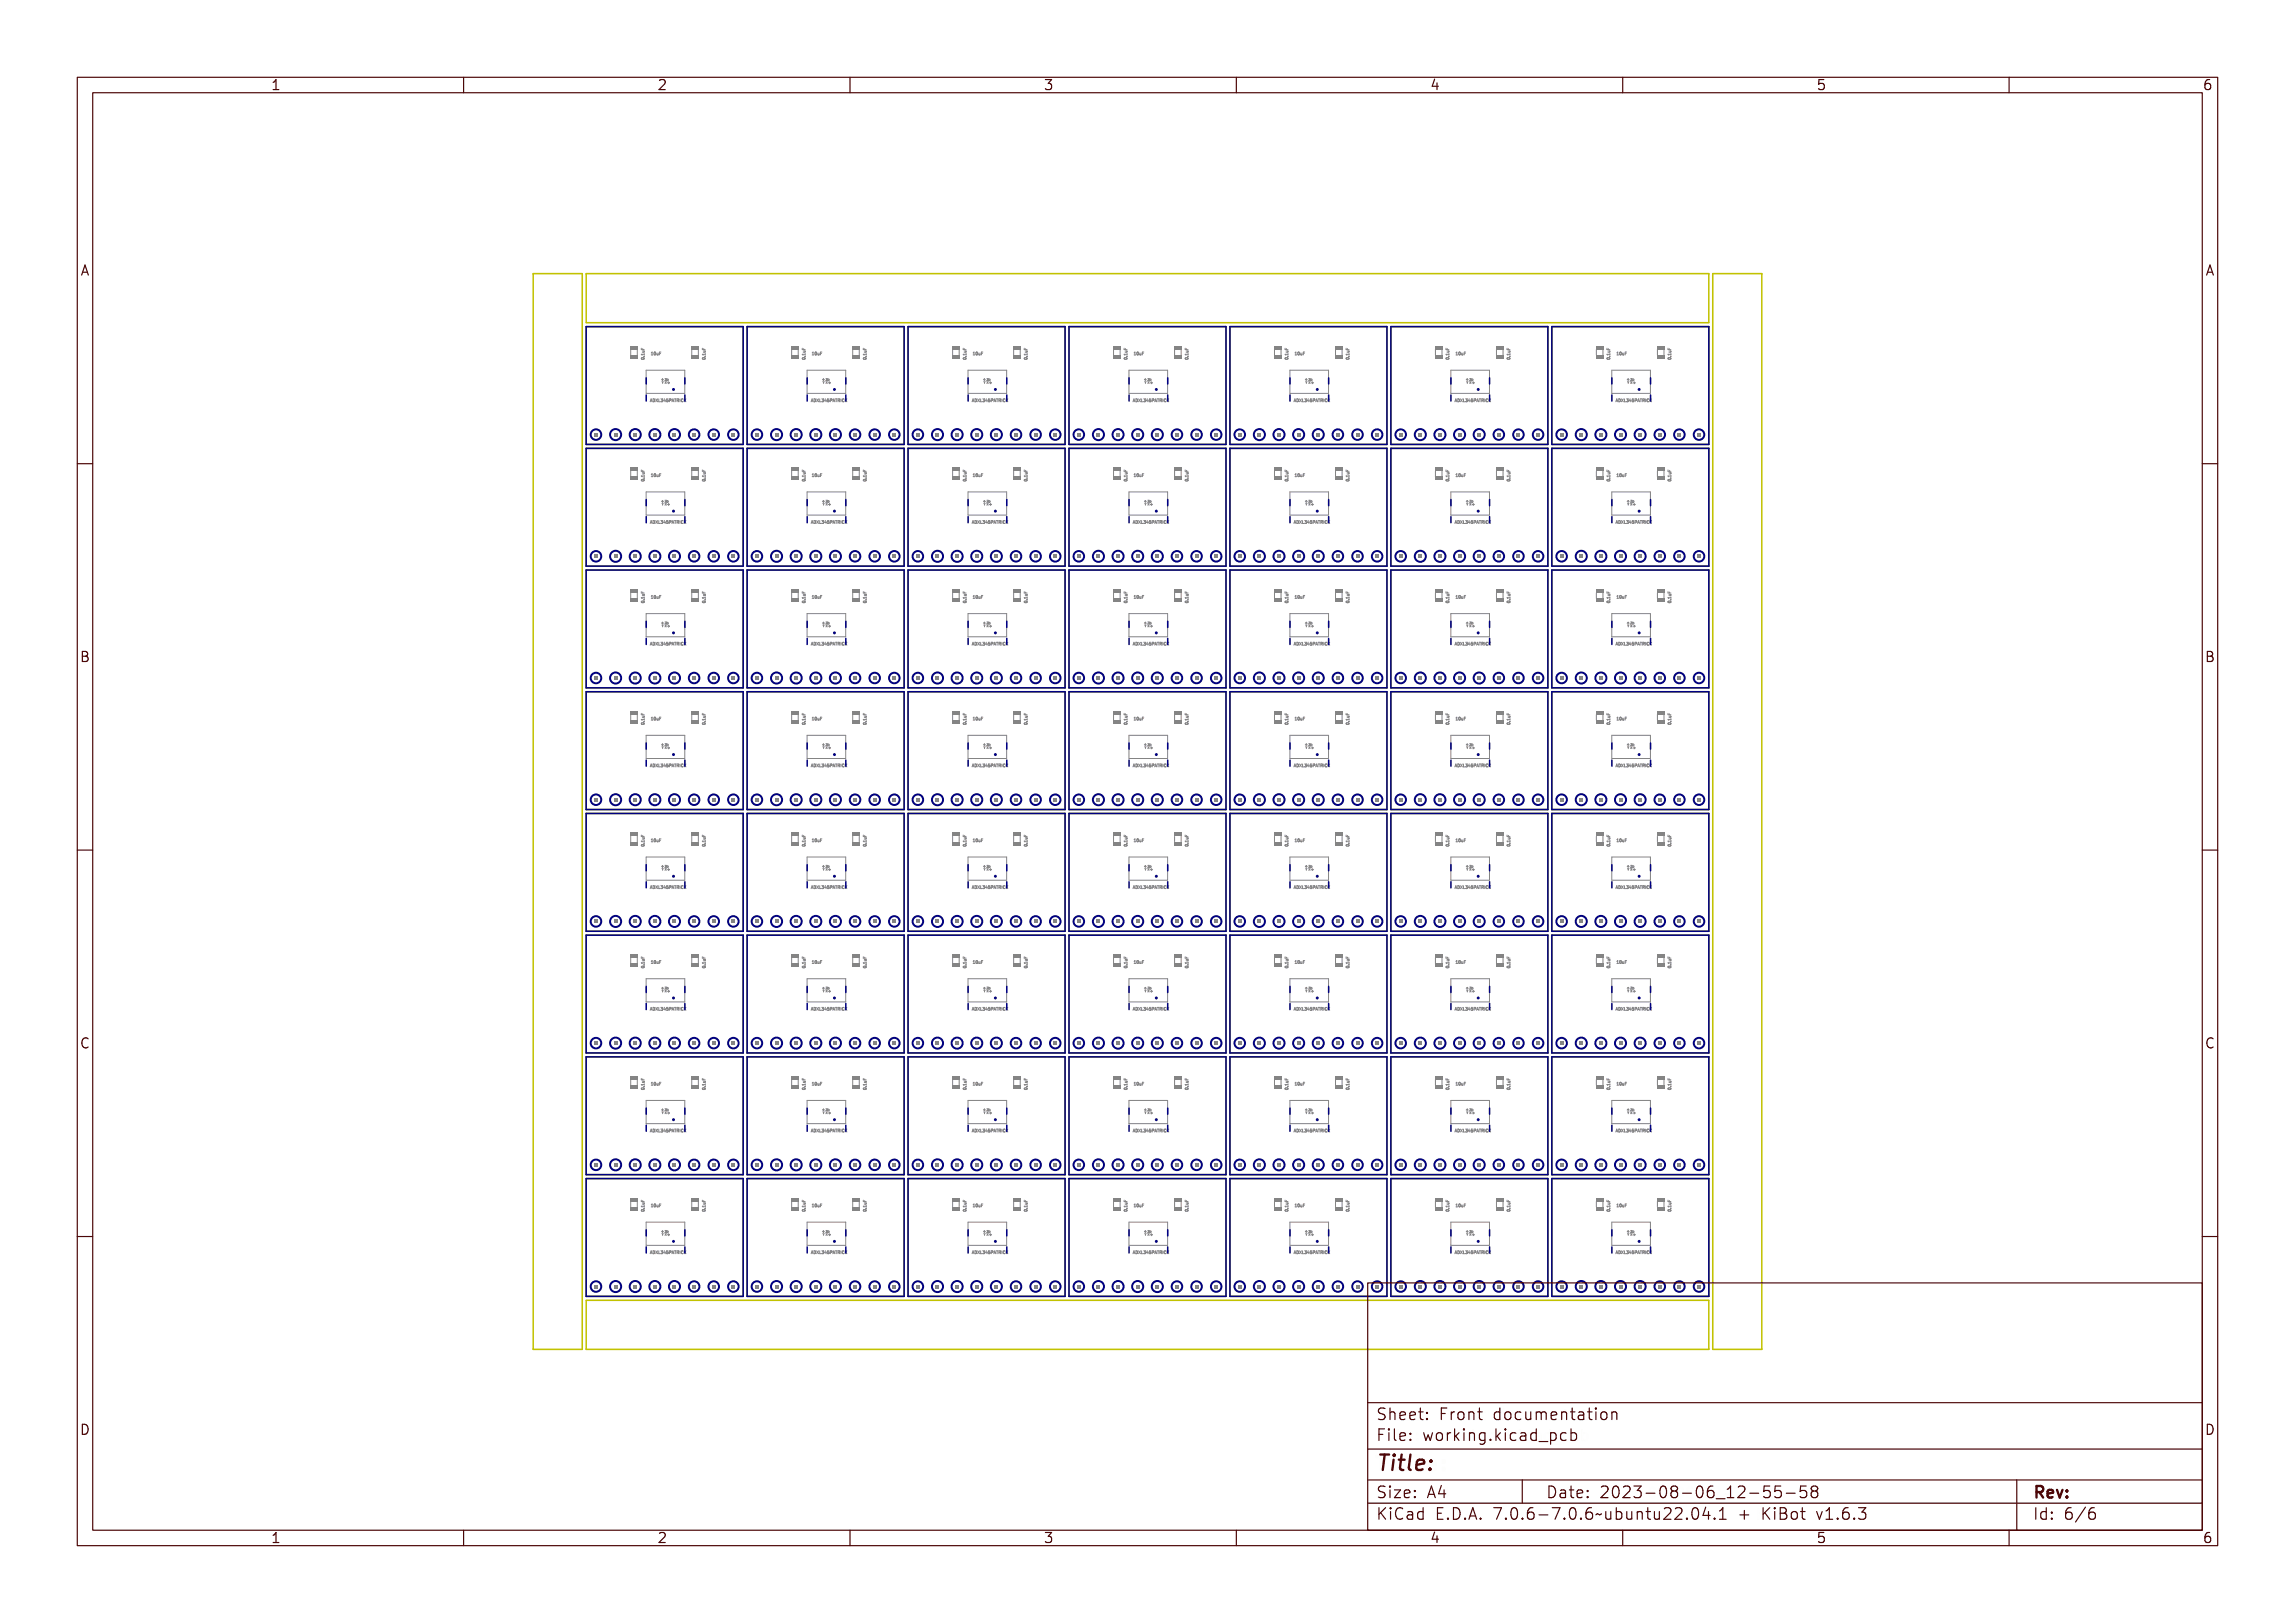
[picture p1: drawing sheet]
<svg xmlns="http://www.w3.org/2000/svg" width="297mm" height="210mm" viewBox="0 0 297 210" stroke-linecap="round" stroke-linejoin="round" font-family="sans-serif">
<defs><g id="words">
<text font-size="2.7" fill="#480000" x="178" y="190.3">Title:</text>
<g font-size="2" fill="#480000">
<text x="178" y="183.7">Sheet: Front documentation</text>
<text x="178" y="186.5">File: working.kicad_pcb</text>
<text x="178" y="193.9">Size: A4</text>
<text x="178" y="196.6">KiCad E.D.A. 7.0.6-7.0.6~ubuntu22.04.1 + KiBot v1.6.3</text>
<text x="200" y="193.9">Date: 2023-08-06_12-55-58</text>
<text x="263" y="196.6">Id: 6/6</text>
<text x="263" y="193.9">Rev:</text>
</g>
<g font-size="1.7" fill="#480000">
<text x="35" y="11.7">1</text>
<text x="85" y="11.7">2</text>
<text x="135" y="11.7">3</text>
<text x="185" y="11.7">4</text>
<text x="235" y="11.7">5</text>
<text x="285" y="11.7">6</text>
<text x="10.5" y="35.7">A</text>
<text x="285.5" y="35.7">A</text>
<text x="10.5" y="85.6">B</text>
<text x="285.5" y="85.6">B</text>
<text x="10.5" y="135.7">C</text>
<text x="285.5" y="135.7">C</text>
<text x="10.5" y="185.6">D</text>
<text x="285.5" y="185.6">D</text>
<text x="35" y="199.7">1</text>
<text x="85" y="199.7">2</text>
<text x="135" y="199.7">3</text>
<text x="185" y="199.7">4</text>
<text x="235" y="199.7">5</text>
<text x="285" y="199.7">6</text>
</g>
<g font-size=".5" fill="#848484">
<text x="83.4" y="46.6" transform="rotate(-90 83.4 46.6)">0.1uF</text>
<text x="84.4" y="45.9">10uF</text>
<text x="91.3" y="46.6" transform="rotate(-90 91.3 46.6)">0.1uF</text>
<text x="104.2" y="46.6" transform="rotate(-90 104.2 46.6)">0.1uF</text>
<text x="105.2" y="45.9">10uF</text>
<text x="112.1" y="46.6" transform="rotate(-90 112.1 46.6)">0.1uF</text>
<text x="125" y="46.6" transform="rotate(-90 125 46.6)">0.1uF</text>
<text x="126.1" y="45.9">10uF</text>
<text x="132.9" y="46.6" transform="rotate(-90 132.9 46.6)">0.1uF</text>
<text x="145.9" y="46.6" transform="rotate(-90 145.9 46.6)">0.1uF</text>
<text x="146.9" y="45.9">10uF</text>
<text x="153.8" y="46.6" transform="rotate(-90 153.8 46.6)">0.1uF</text>
<text x="166.7" y="46.6" transform="rotate(-90 166.7 46.6)">0.1uF</text>
<text x="167.7" y="45.9">10uF</text>
<text x="174.6" y="46.6" transform="rotate(-90 174.6 46.6)">0.1uF</text>
<text x="187.5" y="46.6" transform="rotate(-90 187.5 46.6)">0.1uF</text>
<text x="188.5" y="45.9">10uF</text>
<text x="195.4" y="46.6" transform="rotate(-90 195.4 46.6)">0.1uF</text>
<text x="208.4" y="46.6" transform="rotate(-90 208.4 46.6)">0.1uF</text>
<text x="209.4" y="45.9">10uF</text>
<text x="216.3" y="46.6" transform="rotate(-90 216.3 46.6)">0.1uF</text>
<text x="84.1" y="52">ADXL345PATRICK</text>
<text x="104.9" y="52">ADXL345PATRICK</text>
<text x="125.7" y="52">ADXL345PATRICK</text>
<text x="146.6" y="52">ADXL345PATRICK</text>
<text x="167.4" y="52">ADXL345PATRICK</text>
<text x="188.2" y="52">ADXL345PATRICK</text>
<text x="209.1" y="52">ADXL345PATRICK</text>
<text x="83.4" y="62.3" transform="rotate(-90 83.4 62.3)">0.1uF</text>
<text x="84.4" y="61.7">10uF</text>
<text x="91.3" y="62.3" transform="rotate(-90 91.3 62.3)">0.1uF</text>
<text x="104.2" y="62.3" transform="rotate(-90 104.2 62.3)">0.1uF</text>
<text x="105.2" y="61.7">10uF</text>
<text x="112.1" y="62.3" transform="rotate(-90 112.1 62.3)">0.1uF</text>
<text x="125" y="62.3" transform="rotate(-90 125 62.3)">0.1uF</text>
<text x="126.1" y="61.7">10uF</text>
<text x="132.9" y="62.3" transform="rotate(-90 132.9 62.3)">0.1uF</text>
<text x="145.9" y="62.3" transform="rotate(-90 145.9 62.3)">0.1uF</text>
<text x="146.9" y="61.7">10uF</text>
<text x="153.8" y="62.3" transform="rotate(-90 153.8 62.3)">0.1uF</text>
<text x="166.7" y="62.3" transform="rotate(-90 166.7 62.3)">0.1uF</text>
<text x="167.7" y="61.7">10uF</text>
<text x="174.6" y="62.3" transform="rotate(-90 174.6 62.3)">0.1uF</text>
<text x="187.5" y="62.3" transform="rotate(-90 187.5 62.3)">0.1uF</text>
<text x="188.5" y="61.7">10uF</text>
<text x="195.4" y="62.3" transform="rotate(-90 195.4 62.3)">0.1uF</text>
<text x="208.4" y="62.3" transform="rotate(-90 208.4 62.3)">0.1uF</text>
<text x="209.4" y="61.7">10uF</text>
<text x="216.3" y="62.3" transform="rotate(-90 216.3 62.3)">0.1uF</text>
<text x="84.1" y="67.8">ADXL345PATRICK</text>
<text x="104.9" y="67.8">ADXL345PATRICK</text>
<text x="125.7" y="67.8">ADXL345PATRICK</text>
<text x="146.6" y="67.8">ADXL345PATRICK</text>
<text x="167.4" y="67.8">ADXL345PATRICK</text>
<text x="188.2" y="67.8">ADXL345PATRICK</text>
<text x="209.1" y="67.8">ADXL345PATRICK</text>
<text x="84.4" y="77.4">10uF</text>
<text x="105.2" y="77.4">10uF</text>
<text x="126.1" y="77.4">10uF</text>
<text x="146.9" y="77.4">10uF</text>
<text x="167.7" y="77.4">10uF</text>
<text x="188.5" y="77.4">10uF</text>
<text x="209.4" y="77.4">10uF</text>
<text x="83.4" y="78.1" transform="rotate(-90 83.4 78.1)">0.1uF</text>
<text x="84.1" y="83.5">ADXL345PATRICK</text>
<text x="91.3" y="78.1" transform="rotate(-90 91.3 78.1)">0.1uF</text>
<text x="104.2" y="78.1" transform="rotate(-90 104.2 78.1)">0.1uF</text>
<text x="104.9" y="83.5">ADXL345PATRICK</text>
<text x="112.1" y="78.1" transform="rotate(-90 112.1 78.1)">0.1uF</text>
<text x="125" y="78.1" transform="rotate(-90 125 78.1)">0.1uF</text>
<text x="125.7" y="83.5">ADXL345PATRICK</text>
<text x="132.9" y="78.1" transform="rotate(-90 132.9 78.1)">0.1uF</text>
<text x="145.9" y="78.1" transform="rotate(-90 145.9 78.1)">0.1uF</text>
<text x="146.6" y="83.5">ADXL345PATRICK</text>
<text x="153.8" y="78.1" transform="rotate(-90 153.8 78.1)">0.1uF</text>
<text x="166.7" y="78.1" transform="rotate(-90 166.7 78.1)">0.1uF</text>
<text x="167.4" y="83.5">ADXL345PATRICK</text>
<text x="174.6" y="78.1" transform="rotate(-90 174.6 78.1)">0.1uF</text>
<text x="187.5" y="78.1" transform="rotate(-90 187.5 78.1)">0.1uF</text>
<text x="188.2" y="83.5">ADXL345PATRICK</text>
<text x="195.4" y="78.1" transform="rotate(-90 195.4 78.1)">0.1uF</text>
<text x="208.4" y="78.1" transform="rotate(-90 208.4 78.1)">0.1uF</text>
<text x="209.1" y="83.5">ADXL345PATRICK</text>
<text x="216.3" y="78.1" transform="rotate(-90 216.3 78.1)">0.1uF</text>
<text x="83.4" y="93.8" transform="rotate(-90 83.4 93.8)">0.1uF</text>
<text x="84.4" y="93.2">10uF</text>
<text x="91.3" y="93.8" transform="rotate(-90 91.3 93.8)">0.1uF</text>
<text x="104.2" y="93.8" transform="rotate(-90 104.2 93.8)">0.1uF</text>
<text x="105.2" y="93.2">10uF</text>
<text x="112.1" y="93.8" transform="rotate(-90 112.1 93.8)">0.1uF</text>
<text x="125" y="93.8" transform="rotate(-90 125 93.8)">0.1uF</text>
<text x="126.1" y="93.2">10uF</text>
<text x="132.9" y="93.8" transform="rotate(-90 132.9 93.8)">0.1uF</text>
<text x="145.9" y="93.8" transform="rotate(-90 145.9 93.8)">0.1uF</text>
<text x="146.9" y="93.2">10uF</text>
<text x="153.8" y="93.8" transform="rotate(-90 153.8 93.8)">0.1uF</text>
<text x="166.7" y="93.8" transform="rotate(-90 166.7 93.8)">0.1uF</text>
<text x="167.7" y="93.2">10uF</text>
<text x="174.6" y="93.8" transform="rotate(-90 174.6 93.8)">0.1uF</text>
<text x="187.5" y="93.8" transform="rotate(-90 187.5 93.8)">0.1uF</text>
<text x="188.5" y="93.2">10uF</text>
<text x="195.4" y="93.8" transform="rotate(-90 195.4 93.8)">0.1uF</text>
<text x="208.4" y="93.8" transform="rotate(-90 208.4 93.8)">0.1uF</text>
<text x="209.4" y="93.2">10uF</text>
<text x="216.3" y="93.8" transform="rotate(-90 216.3 93.8)">0.1uF</text>
<text x="84.1" y="99.2">ADXL345PATRICK</text>
<text x="104.9" y="99.2">ADXL345PATRICK</text>
<text x="125.7" y="99.2">ADXL345PATRICK</text>
<text x="146.6" y="99.2">ADXL345PATRICK</text>
<text x="167.4" y="99.2">ADXL345PATRICK</text>
<text x="188.2" y="99.2">ADXL345PATRICK</text>
<text x="209.1" y="99.2">ADXL345PATRICK</text>
<text x="83.4" y="109.6" transform="rotate(-90 83.4 109.6)">0.1uF</text>
<text x="84.4" y="108.9">10uF</text>
<text x="91.3" y="109.6" transform="rotate(-90 91.3 109.6)">0.1uF</text>
<text x="104.2" y="109.6" transform="rotate(-90 104.2 109.6)">0.1uF</text>
<text x="105.2" y="108.9">10uF</text>
<text x="112.1" y="109.6" transform="rotate(-90 112.1 109.6)">0.1uF</text>
<text x="125" y="109.6" transform="rotate(-90 125 109.6)">0.1uF</text>
<text x="126.1" y="108.9">10uF</text>
<text x="132.9" y="109.6" transform="rotate(-90 132.9 109.6)">0.1uF</text>
<text x="145.9" y="109.6" transform="rotate(-90 145.9 109.6)">0.1uF</text>
<text x="146.9" y="108.9">10uF</text>
<text x="153.8" y="109.6" transform="rotate(-90 153.8 109.6)">0.1uF</text>
<text x="166.7" y="109.6" transform="rotate(-90 166.7 109.6)">0.1uF</text>
<text x="167.7" y="108.9">10uF</text>
<text x="174.6" y="109.6" transform="rotate(-90 174.6 109.6)">0.1uF</text>
<text x="187.5" y="109.6" transform="rotate(-90 187.5 109.6)">0.1uF</text>
<text x="188.5" y="108.9">10uF</text>
<text x="195.4" y="109.6" transform="rotate(-90 195.4 109.6)">0.1uF</text>
<text x="208.4" y="109.6" transform="rotate(-90 208.4 109.6)">0.1uF</text>
<text x="209.4" y="108.9">10uF</text>
<text x="216.3" y="109.6" transform="rotate(-90 216.3 109.6)">0.1uF</text>
<text x="84.1" y="115">ADXL345PATRICK</text>
<text x="104.9" y="115">ADXL345PATRICK</text>
<text x="125.7" y="115">ADXL345PATRICK</text>
<text x="146.6" y="115">ADXL345PATRICK</text>
<text x="167.4" y="115">ADXL345PATRICK</text>
<text x="188.2" y="115">ADXL345PATRICK</text>
<text x="209.1" y="115">ADXL345PATRICK</text>
<text x="83.4" y="125.3" transform="rotate(-90 83.4 125.3)">0.1uF</text>
<text x="84.4" y="124.7">10uF</text>
<text x="91.3" y="125.3" transform="rotate(-90 91.3 125.3)">0.1uF</text>
<text x="104.2" y="125.3" transform="rotate(-90 104.2 125.3)">0.1uF</text>
<text x="105.2" y="124.7">10uF</text>
<text x="112.1" y="125.3" transform="rotate(-90 112.1 125.3)">0.1uF</text>
<text x="125" y="125.3" transform="rotate(-90 125 125.3)">0.1uF</text>
<text x="126.1" y="124.7">10uF</text>
<text x="132.9" y="125.3" transform="rotate(-90 132.9 125.3)">0.1uF</text>
<text x="145.9" y="125.3" transform="rotate(-90 145.9 125.3)">0.1uF</text>
<text x="146.9" y="124.7">10uF</text>
<text x="153.8" y="125.3" transform="rotate(-90 153.8 125.3)">0.1uF</text>
<text x="166.7" y="125.3" transform="rotate(-90 166.7 125.3)">0.1uF</text>
<text x="167.7" y="124.7">10uF</text>
<text x="174.6" y="125.3" transform="rotate(-90 174.6 125.3)">0.1uF</text>
<text x="187.5" y="125.3" transform="rotate(-90 187.5 125.3)">0.1uF</text>
<text x="188.5" y="124.7">10uF</text>
<text x="195.4" y="125.3" transform="rotate(-90 195.4 125.3)">0.1uF</text>
<text x="208.4" y="125.3" transform="rotate(-90 208.4 125.3)">0.1uF</text>
<text x="209.4" y="124.7">10uF</text>
<text x="216.3" y="125.3" transform="rotate(-90 216.3 125.3)">0.1uF</text>
<text x="84.1" y="130.7">ADXL345PATRICK</text>
<text x="104.9" y="130.7">ADXL345PATRICK</text>
<text x="125.7" y="130.7">ADXL345PATRICK</text>
<text x="146.6" y="130.7">ADXL345PATRICK</text>
<text x="167.4" y="130.7">ADXL345PATRICK</text>
<text x="188.2" y="130.7">ADXL345PATRICK</text>
<text x="209.1" y="130.7">ADXL345PATRICK</text>
<text x="83.4" y="141.1" transform="rotate(-90 83.4 141.1)">0.1uF</text>
<text x="84.4" y="140.4">10uF</text>
<text x="91.3" y="141.1" transform="rotate(-90 91.3 141.1)">0.1uF</text>
<text x="104.2" y="141.1" transform="rotate(-90 104.2 141.1)">0.1uF</text>
<text x="105.2" y="140.4">10uF</text>
<text x="112.1" y="141.1" transform="rotate(-90 112.1 141.1)">0.1uF</text>
<text x="125" y="141.1" transform="rotate(-90 125 141.1)">0.1uF</text>
<text x="126.1" y="140.4">10uF</text>
<text x="132.9" y="141.1" transform="rotate(-90 132.9 141.1)">0.1uF</text>
<text x="145.9" y="141.1" transform="rotate(-90 145.9 141.1)">0.1uF</text>
<text x="146.9" y="140.4">10uF</text>
<text x="153.8" y="141.1" transform="rotate(-90 153.8 141.1)">0.1uF</text>
<text x="166.7" y="141.1" transform="rotate(-90 166.7 141.1)">0.1uF</text>
<text x="167.7" y="140.4">10uF</text>
<text x="174.6" y="141.1" transform="rotate(-90 174.6 141.1)">0.1uF</text>
<text x="187.5" y="141.1" transform="rotate(-90 187.5 141.1)">0.1uF</text>
<text x="188.5" y="140.4">10uF</text>
<text x="195.4" y="141.1" transform="rotate(-90 195.4 141.1)">0.1uF</text>
<text x="208.4" y="141.1" transform="rotate(-90 208.4 141.1)">0.1uF</text>
<text x="209.4" y="140.4">10uF</text>
<text x="216.3" y="141.1" transform="rotate(-90 216.3 141.1)">0.1uF</text>
<text x="84.1" y="146.5">ADXL345PATRICK</text>
<text x="104.9" y="146.5">ADXL345PATRICK</text>
<text x="125.7" y="146.5">ADXL345PATRICK</text>
<text x="146.6" y="146.5">ADXL345PATRICK</text>
<text x="167.4" y="146.5">ADXL345PATRICK</text>
<text x="188.2" y="146.5">ADXL345PATRICK</text>
<text x="209.1" y="146.5">ADXL345PATRICK</text>
<text x="83.4" y="156.8" transform="rotate(-90 83.4 156.8)">0.1uF</text>
<text x="84.4" y="156.2">10uF</text>
<text x="91.3" y="156.8" transform="rotate(-90 91.3 156.8)">0.1uF</text>
<text x="104.2" y="156.8" transform="rotate(-90 104.2 156.8)">0.1uF</text>
<text x="105.2" y="156.2">10uF</text>
<text x="112.1" y="156.8" transform="rotate(-90 112.1 156.8)">0.1uF</text>
<text x="125" y="156.8" transform="rotate(-90 125 156.8)">0.1uF</text>
<text x="126.1" y="156.2">10uF</text>
<text x="132.9" y="156.8" transform="rotate(-90 132.9 156.8)">0.1uF</text>
<text x="145.9" y="156.8" transform="rotate(-90 145.9 156.8)">0.1uF</text>
<text x="146.9" y="156.2">10uF</text>
<text x="153.8" y="156.8" transform="rotate(-90 153.8 156.8)">0.1uF</text>
<text x="166.7" y="156.8" transform="rotate(-90 166.7 156.8)">0.1uF</text>
<text x="167.7" y="156.2">10uF</text>
<text x="174.6" y="156.8" transform="rotate(-90 174.6 156.8)">0.1uF</text>
<text x="187.5" y="156.8" transform="rotate(-90 187.5 156.8)">0.1uF</text>
<text x="188.5" y="156.2">10uF</text>
<text x="195.4" y="156.8" transform="rotate(-90 195.4 156.8)">0.1uF</text>
<text x="208.4" y="156.8" transform="rotate(-90 208.4 156.8)">0.1uF</text>
<text x="209.4" y="156.2">10uF</text>
<text x="216.3" y="156.8" transform="rotate(-90 216.3 156.8)">0.1uF</text>
<text x="84.1" y="162.2">ADXL345PATRICK</text>
<text x="104.9" y="162.2">ADXL345PATRICK</text>
<text x="125.7" y="162.2">ADXL345PATRICK</text>
<text x="146.6" y="162.2">ADXL345PATRICK</text>
<text x="167.4" y="162.2">ADXL345PATRICK</text>
<text x="188.2" y="162.2">ADXL345PATRICK</text>
<text x="209.1" y="162.2">ADXL345PATRICK</text>
</g>
<g font-size=".3" fill="#848484">
<text x="85.6" y="49.7">Y X</text>
<text x="86" y="49.3">Z</text>
<text x="106.4" y="49.7">Y X</text>
<text x="106.8" y="49.3">Z</text>
<text x="127.3" y="49.7">Y X</text>
<text x="127.6" y="49.3">Z</text>
<text x="148.1" y="49.7">Y X</text>
<text x="148.5" y="49.3">Z</text>
<text x="168.9" y="49.7">Y X</text>
<text x="169.3" y="49.3">Z</text>
<text x="189.8" y="49.7">Y X</text>
<text x="190.1" y="49.3">Z</text>
<text x="210.6" y="49.7">Y X</text>
<text x="211" y="49.3">Z</text>
<text x="85.6" y="65.4">Y X</text>
<text x="86" y="65">Z</text>
<text x="106.4" y="65.4">Y X</text>
<text x="106.8" y="65">Z</text>
<text x="127.3" y="65.4">Y X</text>
<text x="127.6" y="65">Z</text>
<text x="148.1" y="65.4">Y X</text>
<text x="148.5" y="65">Z</text>
<text x="168.9" y="65.4">Y X</text>
<text x="169.3" y="65">Z</text>
<text x="189.8" y="65.4">Y X</text>
<text x="190.1" y="65">Z</text>
<text x="210.6" y="65.4">Y X</text>
<text x="211" y="65">Z</text>
<text x="85.6" y="81.2">Y X</text>
<text x="86" y="80.8">Z</text>
<text x="106.4" y="81.2">Y X</text>
<text x="106.8" y="80.8">Z</text>
<text x="127.3" y="81.2">Y X</text>
<text x="127.6" y="80.8">Z</text>
<text x="148.1" y="81.2">Y X</text>
<text x="148.5" y="80.8">Z</text>
<text x="168.9" y="81.2">Y X</text>
<text x="169.3" y="80.8">Z</text>
<text x="189.8" y="81.2">Y X</text>
<text x="190.1" y="80.8">Z</text>
<text x="210.6" y="81.2">Y X</text>
<text x="211" y="80.8">Z</text>
<text x="85.6" y="96.9">Y X</text>
<text x="86" y="96.5">Z</text>
<text x="106.4" y="96.9">Y X</text>
<text x="106.8" y="96.5">Z</text>
<text x="127.3" y="96.9">Y X</text>
<text x="127.6" y="96.5">Z</text>
<text x="148.1" y="96.9">Y X</text>
<text x="148.5" y="96.5">Z</text>
<text x="168.9" y="96.9">Y X</text>
<text x="169.3" y="96.5">Z</text>
<text x="189.8" y="96.9">Y X</text>
<text x="190.1" y="96.5">Z</text>
<text x="210.6" y="96.9">Y X</text>
<text x="211" y="96.5">Z</text>
<text x="85.6" y="112.6">Y X</text>
<text x="86" y="112.3">Z</text>
<text x="106.4" y="112.6">Y X</text>
<text x="106.8" y="112.3">Z</text>
<text x="127.3" y="112.6">Y X</text>
<text x="127.6" y="112.3">Z</text>
<text x="148.1" y="112.6">Y X</text>
<text x="148.5" y="112.3">Z</text>
<text x="168.9" y="112.6">Y X</text>
<text x="169.3" y="112.3">Z</text>
<text x="189.8" y="112.6">Y X</text>
<text x="190.1" y="112.3">Z</text>
<text x="210.6" y="112.6">Y X</text>
<text x="211" y="112.3">Z</text>
<text x="85.6" y="128.4">Y X</text>
<text x="86" y="128">Z</text>
<text x="106.4" y="128.4">Y X</text>
<text x="106.8" y="128">Z</text>
<text x="127.3" y="128.4">Y X</text>
<text x="127.6" y="128">Z</text>
<text x="148.1" y="128.4">Y X</text>
<text x="148.5" y="128">Z</text>
<text x="168.9" y="128.4">Y X</text>
<text x="169.3" y="128">Z</text>
<text x="189.8" y="128.4">Y X</text>
<text x="190.1" y="128">Z</text>
<text x="210.6" y="128.4">Y X</text>
<text x="211" y="128">Z</text>
<text x="86" y="143.8">Z</text>
<text x="106.8" y="143.8">Z</text>
<text x="127.6" y="143.8">Z</text>
<text x="148.5" y="143.8">Z</text>
<text x="169.3" y="143.8">Z</text>
<text x="190.1" y="143.8">Z</text>
<text x="211" y="143.8">Z</text>
<text x="85.6" y="144.1">Y X</text>
<text x="106.4" y="144.1">Y X</text>
<text x="127.3" y="144.1">Y X</text>
<text x="148.1" y="144.1">Y X</text>
<text x="168.9" y="144.1">Y X</text>
<text x="189.8" y="144.1">Y X</text>
<text x="210.6" y="144.1">Y X</text>
<text x="85.6" y="159.9">Y X</text>
<text x="86" y="159.5">Z</text>
<text x="106.4" y="159.9">Y X</text>
<text x="106.8" y="159.5">Z</text>
<text x="127.3" y="159.9">Y X</text>
<text x="127.6" y="159.5">Z</text>
<text x="148.1" y="159.9">Y X</text>
<text x="148.5" y="159.5">Z</text>
<text x="168.9" y="159.9">Y X</text>
<text x="169.3" y="159.5">Z</text>
<text x="189.8" y="159.9">Y X</text>
<text x="190.1" y="159.5">Z</text>
<text x="210.6" y="159.9">Y X</text>
<text x="211" y="159.5">Z</text>
</g>
</g></defs>
<g fill="none" stroke="#848484" stroke-width=".13">
<path d="M83 45.8h.3l.1-.1v.2l-.3-.1-.1 .1zM83 45.1l.1 .2h.1v-.2v.2h.2h-.4zM83 46.4a.18 .18 0 0 1 .3-.1 .18 .18 0 0 1 0 .2h-.2zM83.1 46.4h.3l-.3 .1zM83.1 45.4h.3v.2h-.3l.3-.1zM83.3 46.1l.1 .1zM84.2 51.6l.2 .4-.1-.1-.2 .1zM84.2 51.7l.1 .2h-.1zM84.3 45.9h.2M84.3 45.6v.1M84.4 51.6a.19 .19 0 0 1 .3 .2 .19 .19 0 0 1-.3 .2zM84.5 45.6h.1v.3h.1h-.2v-.3z"/>
<path d="M84.5 51.7a.14 .14 0 0 1 .1 .1 .14 .14 0 0 1-.1 .2zM84.7 51.6l.1 .2 .2-.2-.1 .2 .1 .2-.2-.2-.1 .2 .1-.2zM84.8 45.6a.17 .17 0 0 1 .2 .2 .17 .17 0 0 1-.2 .1zM84.8 45.6l.1 .1v.2zM85 51.6l.1 .4h.2h-.3zM85.1 45.7l.1 .2 .1-.2v.2h-.2zM85.3 51.6l.2 .1v.1a.11 .11 0 0 1 0 .2 .11 .11 0 0 1-.2-.1h.2l-.1-.1 .1-.1zM85.4 45.6h.2h-.2v.1h.2l-.2 .1v.1zM85.8 51.6v.4l-.2-.1zM85.8 51.7v.2h-.1zM85.9 51.6h.2l-.1 .1v.1a.12 .12 0 0 1 .1 0 .12 .12 0 0 1 0 .2 .12 .12 0 0 1-.2-.1h.2l-.2-.1zM86.2 51.6h.1a.14 .14 0 0 1 .2 .2 .12 .12 0 0 1-.2 .1l-.1 .1z"/>
<path d="M86.3 51.7h.1v.1h-.1zM86.6 51.6l.2 .4-.1-.1-.2 .1zM86.6 51.7l.1 .2h-.1zM86.8 51.6h.3l-.1 .1v.3l-.1-.3zM87.1 51.6l.2 .1v.1l.1 .2-.2-.1-.1 .1zM87.2 51.7l.1 .1h-.1zM87.4 51.6h.2v.1v.3h-.2h.1v-.3zM87.8 51.7h.2a.13 .13 0 0 0-.2 .1 .13 .13 0 0 0 .2 .1l-.1 .1a.18 .18 0 0 1-.2-.1 .18 .18 0 0 1 .1-.2zM88 51.6l.1 .2 .2-.2-.1 .2 .1 .2-.2-.2-.1 .2zM88.6 51.6v.4M88.6 51.8l.2 .2M88.8 51.6l-.2 .2"/>
<path d="M90.9 45.8h.3l.1-.1v.2l-.3-.1-.1 .1zM90.9 45.1l.1 .2h.1v-.2v.2h.2h-.4zM90.9 46.4a.18 .18 0 0 1 .3-.1 .18 .18 0 0 1 0 .2h-.2zM91 46.4h.3l-.3 .1zM91 45.4h.3v.2h-.3l.3-.1zM91.2 46.1l.1 .1zM103.9 45.8h.3v-.1v.2l-.3-.1v.1zM103.9 45.1v.2h.1v-.2v.2h.2h-.3zM103.9 46.4a.18 .18 0 0 1 .2-.1 .18 .18 0 0 1 .1 .2h-.3zM103.9 46.4h.3l-.2 .1zM103.9 45.4h.3v.2h-.3l.3-.1zM104.1 46.1l.1 .1z"/>
<path d="M105 51.6l.2 .4-.1-.1-.2 .1zM105.1 51.7v.2h-.1zM105.1 45.9h.2M105.1 45.6v.1M105.2 51.6a.19 .19 0 0 1 .3 .2 .19 .19 0 0 1-.3 .2zM105.3 45.6h.1v.3h.1h-.2h.1v-.3zM105.3 51.7a.14 .14 0 0 1 .1 .1 .14 .14 0 0 1-.1 .2zM105.5 51.6l.2 .2 .1-.2-.1 .2 .1 .2-.1-.2-.2 .2 .1-.2zM105.6 45.6a.17 .17 0 0 1 .2 .2 .17 .17 0 0 1-.2 .1zM105.7 45.6l.1 .1-.1 .2zM105.9 51.6v.4h.2h-.2zM105.9 45.7l.1 .2 .1-.2v.2h-.2z"/>
<path d="M106.2 51.6l.1 .1v.1a.11 .11 0 0 1 0 .2 .11 .11 0 0 1-.1-.1h.1l-.1-.1 .1-.1zM106.2 45.6h.2h-.2v.1h.2l-.2 .1v.1zM106.6 51.6v.4l-.2-.1zM106.6 51.7v.2h-.1zM106.8 51.6h.2l-.2 .1v.1a.12 .12 0 0 1 .2 0 .12 .12 0 0 1-.1 .2 .12 .12 0 0 1-.1-.1h.1l-.1-.1zM107.1 51.6h.1a.12 .12 0 0 1 .1 .2 .12 .12 0 0 1-.2 .1v.1zM107.1 51.7l.1 .1h-.1zM107.4 51.6l.2 .4-.1-.1-.2 .1zM107.5 51.7v.2h-.1zM107.6 51.6h.3l-.1 .1v.3l-.1-.3zM108 51.6l.2 .1-.1 .1 .1 .2-.1-.1-.1 .1zM108 51.7l.1 .1h-.1z"/>
<path d="M108.3 51.6h.2l-.1 .1v.3h.1h-.2v-.3zM108.6 51.7h.2a.13 .13 0 0 0-.2 .1 .13 .13 0 0 0 .2 .1v.1a.18 .18 0 0 1-.3-.1 .18 .18 0 0 1 .1-.2zM108.9 51.6v.2l.2-.2-.1 .2 .1 .2-.2-.2v.2zM109.4 51.6v.4M109.4 51.8l.2 .2M109.6 51.6l-.2 .2M111.7 45.8h.4v-.1v.2l-.3-.1v.1zM111.7 45.1l.1 .2h.1v-.2v.2h.2h-.4zM111.8 46.4a.18 .18 0 0 1 .2-.1 .18 .18 0 0 1 .1 .2h-.3zM111.8 46.4h.3l-.2 .1zM111.8 45.4h.3v.2h-.3l.3-.1zM112 46.1l.1 .1z"/>
<path d="M124.7 45.8h.3v-.1v.2l-.3-.1v.1zM124.7 45.1v.2h.1l.1-.2v.2h.1h-.3zM124.7 46.4a.18 .18 0 0 1 .2-.1 .18 .18 0 0 1 .1 .2h-.3zM124.7 46.4h.3l-.2 .1zM124.8 45.4h.2v.2h-.2l.2-.1zM125 46.1v.1zM125.9 51.6l.1 .4v-.1l-.2 .1zM125.9 51.7v.2h-.1zM125.9 45.9h.3M126 45.6l-.1 .1M126.1 51.6a.19 .19 0 0 1 .2 .2 .19 .19 0 0 1-.2 .2zM126.1 45.6h.2v.3h-.2h.1v-.3z"/>
<path d="M126.1 51.7a.14 .14 0 0 1 .2 .1 .14 .14 0 0 1-.2 .2zM126.4 51.6l.1 .2 .1-.2-.1 .2 .1 .2-.1-.2-.1 .2 .1-.2zM126.4 45.6h.1a.17 .17 0 0 1 .1 .2 .17 .17 0 0 1-.2 .1zM126.5 45.6l.1 .1-.1 .2zM126.7 51.6l.1 .4h.1h-.2zM126.7 45.7l.1 .2 .1-.2v.2h-.2zM127 51.6l.2 .1-.1 .1a.11 .11 0 0 1 .1 .2 .11 .11 0 0 1-.2-.1h.2l-.2-.1 .1-.1zM127 45.6h.2h-.1v.1h.1l-.1 .1v.1zM127.4 51.6l.1 .4-.2-.1zM127.4 51.7v.2h-.1zM127.6 51.6h.2l-.2 .1v.1a.12 .12 0 0 1 .2 0 .12 .12 0 0 1-.1 .2 .12 .12 0 0 1-.1-.1h.2l-.2-.1zM127.9 51.6h.1a.12 .12 0 0 1 .1 .2 .12 .12 0 0 1-.2 .1v.1z"/>
<path d="M127.9 51.7l.2 .1h-.2zM128.3 51.6l.1 .4v-.1l-.2 .1zM128.3 51.7l.1 .2h-.2zM128.5 51.6h.2l-.1 .1v.3v-.3zM128.8 51.6l.2 .1-.1 .1 .2 .2-.2-.1-.1 .1zM128.8 51.7l.1 .1h-.1zM129.1 51.6h.2l-.1 .1v.3h.1h-.2h.1v-.3zM129.4 51.7h.2a.13 .13 0 0 0-.2 .1 .13 .13 0 0 0 .2 .1v.1a.18 .18 0 0 1-.2-.1 .18 .18 0 0 1 0-.2zM129.7 51.6v.2l.3-.2-.2 .2 .2 .2-.2-.2-.1 .2zM130.2 51.6v.4M130.3 51.8l.1 .2M130.4 51.6l-.2 .2"/>
<path d="M132.6 45.8h.3v-.1v.2l-.3-.1v.1zM132.6 45.1v.2h.1l.1-.2v.2h.1h-.3zM132.6 46.4a.18 .18 0 0 1 .2-.1 .18 .18 0 0 1 .1 .2h-.3zM132.6 46.4h.3l-.2 .1zM132.7 45.4h.2v.2h-.2l.2-.1zM132.9 46.1v.1zM145.5 45.8h.3l.1-.1v.2l-.4-.1v.1zM145.5 45.1v.2h.2v-.2v.2h.2h-.4zM145.5 46.4a.18 .18 0 0 1 .2-.1 .18 .18 0 0 1 .1 .2h-.3zM145.5 46.4h.3l-.2 .1zM145.6 45.4h.3v.2h-.3l.2-.1zM145.8 46.1l.1 .1z"/>
<path d="M146.7 51.6l.2 .4-.1-.1-.2 .1zM146.7 51.7l.1 .2h-.1zM146.8 45.9h.2M146.8 45.6v.1M146.9 51.6a.19 .19 0 0 1 .2 .2 .19 .19 0 0 1-.2 .2zM147 45.6h.1v.3h.1h-.2v-.3zM147 51.7a.14 .14 0 0 1 .1 .1 .14 .14 0 0 1-.1 .2zM147.2 51.6l.1 .2 .2-.2-.1 .2 .1 .2-.2-.2-.1 .2 .1-.2zM147.3 45.6a.17 .17 0 0 1 .2 .2 .17 .17 0 0 1-.2 .1zM147.3 45.6l.1 .1-.1 .2zM147.5 51.6l.1 .4h.2h-.3zM147.5 45.7l.1 .2 .2-.2v.2h-.2z"/>
<path d="M147.8 51.6l.2 .1v.1a.11 .11 0 0 1 0 .2 .11 .11 0 0 1-.2-.1h.2l-.1-.1 .1-.1zM147.8 45.6h.3h-.2v.1h.2l-.2 .1v.1zM148.2 51.6l.1 .4-.2-.1zM148.3 51.7v.2h-.2zM148.4 51.6h.2l-.1 .1v.1a.12 .12 0 0 1 .1 0 .12 .12 0 0 1 0 .2 .12 .12 0 0 1-.2-.1h.2l-.2-.1zM148.7 51.6h.1a.14 .14 0 0 1 .2 .2 .12 .12 0 0 1-.2 .1l-.1 .1zM148.8 51.7l.1 .1h-.1zM149.1 51.6l.2 .4-.1-.1-.2 .1zM149.1 51.7l.1 .2h-.1zM149.3 51.6h.3l-.1 .1v.3l-.1-.3zM149.6 51.6l.2 .1v.1l.1 .2-.2-.1-.1 .1zM149.7 51.7l.1 .1h-.1z"/>
<path d="M149.9 51.6h.2v.1v.3h-.2h.1v-.3zM150.3 51.7h.1a.13 .13 0 0 0-.1 .1 .13 .13 0 0 0 .1 .1v.1a.18 .18 0 0 1-.2-.1 .18 .18 0 0 1 .1-.2zM150.5 51.6l.1 .2 .2-.2-.2 .2 .2 .2-.2-.2-.1 .2zM151 51.6v.4M151.1 51.8l.2 .2M151.3 51.6l-.3 .2M153.4 45.8h.3l.1-.1v.2l-.4-.1v.1zM153.4 45.1v.2h.2v-.2v.2h.2h-.4zM153.4 46.4a.18 .18 0 0 1 .2-.1 .18 .18 0 0 1 .1 .2h-.3zM153.4 46.4h.3l-.2 .1zM153.5 45.4h.3v.2h-.3l.2-.1zM153.7 46.1l.1 .1z"/>
<path d="M166.3 45.8h.4v-.1v.2l-.3-.1-.1 .1zM166.3 45.1l.1 .2h.1v-.2v.2h.2h-.4zM166.3 46.4a.18 .18 0 0 1 .3-.1 .18 .18 0 0 1 .1 .2h-.3zM166.4 46.4h.3l-.3 .1zM166.4 45.4h.3v.2h-.3l.3-.1zM166.6 46.1l.1 .1zM167.5 51.6l.2 .4-.1-.1-.2 .1zM167.5 51.7l.1 .2h-.1zM167.6 45.9h.2M167.6 45.6v.1M167.7 51.6a.19 .19 0 0 1 .3 .2 .19 .19 0 0 1-.3 .2zM167.8 45.6h.1v.3h.1h-.2h.1v-.3z"/>
<path d="M167.8 51.7a.14 .14 0 0 1 .1 .1 .14 .14 0 0 1-.1 .2zM168 51.6l.2 .2 .1-.2-.1 .2 .1 .2-.1-.2-.2 .2 .1-.2zM168.1 45.6a.17 .17 0 0 1 .2 .2 .17 .17 0 0 1-.2 .1zM168.1 45.6l.1 .1v.2zM168.4 51.6v.4h.2h-.2zM168.4 45.7l.1 .2 .1-.2v.2h-.2zM168.6 51.6l.2 .1v.1a.11 .11 0 0 1 0 .2 .11 .11 0 0 1-.2-.1h.2l-.1-.1 .1-.1zM168.7 45.6h.2h-.2v.1h.2l-.2 .1v.1zM169.1 51.6v.4l-.2-.1zM169.1 51.7v.2h-.1zM169.3 51.6h.1l-.1 .1v.1a.12 .12 0 0 1 .2 0 .12 .12 0 0 1-.1 .2 .12 .12 0 0 1-.2-.1h.2l-.1-.1zM169.6 51.6h.1a.12 .12 0 0 1 .1 .2 .12 .12 0 0 1-.2 .1v.1z"/>
<path d="M169.6 51.7l.1 .1h-.1zM169.9 51.6l.2 .4-.1-.1-.2 .1zM170 51.7v.2h-.1zM170.1 51.6h.3l-.1 .1v.3l-.1-.3zM170.4 51.6l.2 .1v.1l.1 .2-.2-.1-.1 .1zM170.5 51.7l.1 .1h-.1zM170.8 51.6h.2l-.1 .1 .1 .3h-.2v-.3zM171.1 51.7h.2a.13 .13 0 0 0-.2 .1 .13 .13 0 0 0 .2 .1l-.1 .1a.18 .18 0 0 1-.2-.1 .18 .18 0 0 1 .1-.2zM171.3 51.6l.1 .2 .2-.2-.1 .2 .1 .2-.2-.2-.1 .2zM171.9 51.6v.4M171.9 51.8l.2 .2M172.1 51.6l-.2 .2"/>
<path d="M174.2 45.8h.4v-.1v.2l-.3-.1v.1zM174.2 45.1l.1 .2h.1v-.2v.2h.2h-.4zM174.2 46.4a.18 .18 0 0 1 .3-.1 .18 .18 0 0 1 .1 .2h-.3zM174.3 46.4h.3l-.3 .1zM174.3 45.4h.3v.2h-.3l.3-.1zM174.5 46.1l.1 .1zM187.2 45.8h.3v-.1v.2l-.3-.1v.1zM187.2 45.1v.2h.1v-.2v.2h.2h-.3zM187.2 46.4a.18 .18 0 0 1 .2-.1 .18 .18 0 0 1 .1 .2h-.3zM187.2 46.4h.3l-.2 .1zM187.2 45.4h.3v.2h-.3l.3-.1zM187.4 46.1l.1 .1z"/>
<path d="M188.3 51.6l.2 .4-.1-.1-.2 .1zM188.4 51.7v.2h-.1zM188.4 45.9h.2M188.5 45.6l-.1 .1M188.6 51.6a.19 .19 0 0 1 .2 .2 .19 .19 0 0 1-.2 .2zM188.6 45.6h.1v.3h.1h-.2h.1v-.3zM188.6 51.7a.14 .14 0 0 1 .1 .1 .14 .14 0 0 1-.1 .2zM188.9 51.6l.1 .2 .1-.2-.1 .2 .1 .2-.1-.2-.2 .2 .2-.2zM188.9 45.6a.17 .17 0 0 1 .2 .2 .17 .17 0 0 1-.2 .1zM189 45.6l.1 .1-.1 .2zM189.2 51.6v.4h.2h-.2zM189.2 45.7l.1 .2 .1-.2v.2h-.2z"/>
<path d="M189.5 51.6l.1 .1v.1a.11 .11 0 0 1 0 .2 .11 .11 0 0 1-.1-.1h.1l-.1-.1 .1-.1zM189.5 45.6h.2h-.1v.1h.1l-.1 .1v.1zM189.9 51.6l.1 .4-.2-.1zM189.9 51.7v.2h-.1zM190.1 51.6h.2l-.2 .1v.1a.12 .12 0 0 1 .2 0 .12 .12 0 0 1-.1 .2 .12 .12 0 0 1-.1-.1h.1l-.1-.1zM190.4 51.6h.1a.12 .12 0 0 1 .1 .2 .12 .12 0 0 1-.2 .1v.1zM190.4 51.7h.1v.1h-.1zM190.8 51.6l.1 .4-.1-.1-.2 .1zM190.8 51.7v.2h-.1zM190.9 51.6h.3l-.1 .1v.3v-.3zM191.3 51.6l.2 .1-.1 .1 .1 .2-.1-.1-.1 .1zM191.3 51.7l.1 .1h-.1z"/>
<path d="M191.6 51.6h.2l-.1 .1 .1 .3h-.2h.1v-.3zM191.9 51.7h.2a.13 .13 0 0 0-.2 .1 .13 .13 0 0 0 .2 .1v.1a.18 .18 0 0 1-.2-.1 .18 .18 0 0 1 0-.2zM192.2 51.6v.2l.2-.2-.1 .2 .1 .2-.1-.2-.1 .2zM192.7 51.6v.4M192.7 51.8l.2 .2M192.9 51.6l-.2 .2M195.1 45.8h.3v-.1v.2l-.3-.1v.1zM195.1 45.1v.2h.1v-.2v.2h.2h-.3zM195.1 46.4a.18 .18 0 0 1 .2-.1 .18 .18 0 0 1 .1 .2h-.3zM195.1 46.4h.3l-.2 .1zM195.1 45.4h.3v.2h-.3l.3-.1zM195.3 46.1l.1 .1z"/>
<path d="M208 45.8h.3l.1-.1v.2l-.4-.1v.1zM208 45.1v.2h.1l.1-.2v.2h.2h-.4zM208 46.4a.18 .18 0 0 1 .2-.1 .18 .18 0 0 1 .1 .2h-.3zM208 46.4h.3l-.2 .1zM208.1 45.4h.3v.2h-.3l.2-.1zM208.3 46.1l.1 .1zM209.2 51.6l.1 .4v-.1l-.2 .1zM209.2 51.7l.1 .2h-.1zM209.2 45.9h.3M209.3 45.6l-.1 .1M209.4 51.6a.19 .19 0 0 1 .2 .2 .19 .19 0 0 1-.2 .2zM209.4 45.6h.2v.3h-.2l.1-.3z"/>
<path d="M209.4 51.7a.14 .14 0 0 1 .2 .1 .14 .14 0 0 1-.2 .2zM209.7 51.6l.1 .2 .1-.2-.1 .2 .2 .2-.2-.2-.1 .2 .1-.2zM209.7 45.6h.1a.17 .17 0 0 1 .1 .2 .17 .17 0 0 1-.2 .1zM209.8 45.6l.1 .1-.1 .2zM210 51.6l.1 .4h.1h-.2zM210 45.7l.1 .2 .1-.2v.2h-.2zM210.3 51.6l.2 .1-.1 .1a.11 .11 0 0 1 .1 .2 .11 .11 0 0 1-.2-.1h.2l-.1-.1 .1-.1zM210.3 45.6h.2h-.1v.1h.1l-.1 .1v.1zM210.7 51.6l.1 .4-.2-.1zM210.7 51.7v.2h-.1zM210.9 51.6h.2l-.1 .1v.1a.12 .12 0 0 1 .1 0 .12 .12 0 0 1 0 .2 .12 .12 0 0 1-.2-.1h.2l-.2-.1zM211.2 51.6h.1a.12 .12 0 0 1 .1 .2 .12 .12 0 0 1-.1 .1l-.1 .1z"/>
<path d="M211.3 51.7h.1v.1h-.1zM211.6 51.6l.2 .4-.1-.1-.2 .1zM211.6 51.7l.1 .2h-.1zM211.8 51.6h.3l-.2 .1v.3v-.3zM212.1 51.6l.2 .1v.1l.1 .2-.2-.1-.1 .1zM212.1 51.7l.2 .1h-.2zM212.4 51.6h.2l-.1 .1 .1 .3h-.2h.1v-.3zM212.7 51.7h.2a.13 .13 0 0 0-.1 .1 .13 .13 0 0 0 .1 .1v.1a.18 .18 0 0 1-.2-.1 .18 .18 0 0 1 0-.2zM213 51.6v.2l.3-.2-.2 .2 .2 .2-.2-.2-.1 .2zM213.5 51.6v.4M213.6 51.8l.1 .2M213.7 51.6l-.2 .2"/>
<path d="M215.9 45.8h.3l.1-.1v.2l-.4-.1v.1zM215.9 45.1v.2h.1l.1-.2v.2h.2h-.4zM215.9 46.4a.18 .18 0 0 1 .2-.1 .18 .18 0 0 1 .1 .2h-.3zM215.9 46.4h.3l-.2 .1zM216 45.4h.3v.2h-.3l.2-.1zM216.2 46.1l.1 .1zM83 61.5h.3h.1v.2l-.1-.1h-.2l-.1 .1zM83 60.9l.1 .1h.1v-.1v.1l.2 .1h-.4zM83 77.3h.3l.1-.1v.2l-.1-.1h-.2l-.1 .1zM83 76.6l.1 .2h.1v-.2v.2h.2h-.4zM83 62.1a.18 .18 0 0 1 .3-.1 .18 .18 0 0 1 0 .3h-.2zM83 77.9a.18 .18 0 0 1 .3-.1 .18 .18 0 0 1 0 .2h-.2z"/>
<path d="M83.1 62.1l.3 .1h-.3zM83.1 77.9h.3l-.3 .1zM83.1 61.2h.3v.1l-.3 .1 .3-.1zM83.1 76.9h.3v.2h-.3l.3-.1zM83.3 61.8l.1 .1zM83.3 77.6l.1 .1zM84.2 67.4l.2 .4-.1-.1-.2 .1zM84.2 67.4l.1 .2h-.1zM84.3 77.4h.2M84.3 61.7h.2M84.3 61.4h.1M84.3 77.1v.1"/>
<path d="M84.4 67.4a.19 .19 0 0 1 .3 .2 .19 .19 0 0 1-.3 .2zM84.5 61.3h.1v.3l.1 .1h-.2v-.1v-.2zM84.5 77.1h.1v.3h.1h-.2v-.3zM84.5 67.4a.14 .14 0 0 1 .1 .2 .14 .14 0 0 1-.1 .1zM84.7 67.4l.1 .1 .2-.1-.1 .2 .1 .2-.2-.2-.1 .2 .1-.2zM84.8 61.4v-.1a.17 .17 0 0 1 .2 .2 .17 .17 0 0 1-.2 .2zM84.8 77.1a.17 .17 0 0 1 .2 .2 .17 .17 0 0 1-.2 .1zM84.8 61.4h.1v.3zM84.8 77.1l.1 .1v.2zM85 67.4l.1 .3 .2 .1h-.3zM85.1 61.4l.1 .3 .1-.3v.3h-.2zM85.1 77.2l.1 .2 .1-.2v.2h-.2z"/>
<path d="M85.3 67.4h.2v.2a.11 .11 0 0 1 0 .1 .11 .11 0 0 1-.2 0l.2-.1h-.1l.1-.1zM85.4 61.3h.2l-.2 .1v.1h.2h-.2v.2zM85.4 77.1h.2h-.2v.1h.2l-.2 .1v.1zM85.8 67.4v.4l-.2-.1zM85.8 67.4v.2h-.1zM85.9 67.4h.2h-.1v.1a.12 .12 0 0 1 .1 .1 .12 .12 0 0 1 0 .1 .12 .12 0 0 1-.2 0l.2-.1h-.2zM86.2 67.4h.1a.12 .12 0 0 1 .2 .1 .12 .12 0 0 1-.2 .1l-.1 .2zM86.3 67.4h.1v.1l-.1 .1zM86.6 67.4l.2 .4-.1-.1-.2 .1zM86.6 67.4l.1 .2h-.1zM86.8 67.4h.3h-.1v.4l-.1-.4zM87.1 67.4h.2v.2l.1 .2-.2-.2-.1 .2z"/>
<path d="M87.2 67.4l.1 .1-.1 .1zM87.4 67.4h.2v.3v.1h-.2l.1-.1v-.3zM87.8 67.4h.2a.14 .14 0 0 0-.2 .2 .13 .13 0 0 0 .2 .1h-.1a.18 .18 0 0 1-.2 0 .18 .18 0 0 1 .1-.3zM88 67.4l.1 .1 .2-.1-.1 .1 .1 .3-.2-.2-.1 .2zM88.6 67.4v.3M88.6 67.5l.2 .2M88.8 67.4l-.2 .2M90.9 61.5h.3h.1v.2l-.1-.1h-.2l-.1 .1zM90.9 60.9l.1 .1h.1v-.1v.1l.2 .1h-.4zM90.9 77.3h.3l.1-.1v.2l-.1-.1h-.2l-.1 .1zM90.9 76.6l.1 .2h.1v-.2v.2h.2h-.4zM90.9 62.1a.18 .18 0 0 1 .3-.1 .18 .18 0 0 1 0 .3h-.2z"/>
<path d="M90.9 77.9a.18 .18 0 0 1 .3-.1 .18 .18 0 0 1 0 .2h-.2zM91 62.1l.3 .1h-.3zM91 77.9h.3l-.3 .1zM91 61.2h.3v.1l-.3 .1 .3-.1zM91 76.9h.3v.2h-.3l.3-.1zM91.2 61.8l.1 .1zM91.2 77.6l.1 .1zM103.9 77.3h.3v-.1v.2v-.1h-.3v.1zM103.9 76.6v.2h.1v-.2v.2h.2h-.3zM103.9 61.5h.3v.2v-.1h-.3v.1zM103.9 60.9v.1h.1v-.1v.1l.2 .1h-.3zM103.9 77.9a.18 .18 0 0 1 .2-.1 .18 .18 0 0 1 .1 .2h-.3z"/>
<path d="M103.9 62.1a.18 .18 0 0 1 .2-.1 .18 .18 0 0 1 .1 .3h-.3zM103.9 77.9h.3l-.2 .1zM103.9 62.1l.3 .1h-.2zM103.9 76.9h.3v.2h-.3l.3-.1zM103.9 61.2h.3v.1l-.3 .1 .3-.1zM104.1 77.6l.1 .1zM104.1 61.8l.1 .1zM105 67.4l.2 .4-.1-.1-.2 .1zM105.1 67.4v.2h-.1zM105.1 77.4h.2M105.1 61.7h.2M105.1 77.1v.1"/>
<path d="M105.1 61.4h.1M105.2 67.4a.19 .19 0 0 1 .3 .2 .19 .19 0 0 1-.3 .2zM105.3 77.1h.1v.3h.1h-.2h.1v-.3zM105.3 61.3h.1v.3l.1 .1h-.2l.1-.1v-.2zM105.3 67.4a.14 .14 0 0 1 .1 .2 .14 .14 0 0 1-.1 .1zM105.5 67.4l.2 .1 .1-.1-.1 .2 .1 .2-.1-.2-.2 .2 .1-.2zM105.6 77.1a.17 .17 0 0 1 .2 .2 .17 .17 0 0 1-.2 .1zM105.6 61.4v-.1a.17 .17 0 0 1 .2 .2 .17 .17 0 0 1-.2 .2zM105.7 77.1l.1 .1-.1 .2zM105.7 61.4h.1l-.1 .3zM105.9 67.4v.3l.2 .1h-.2zM105.9 77.2l.1 .2 .1-.2v.2h-.2z"/>
<path d="M105.9 61.4l.1 .3 .1-.3v.3h-.2zM106.2 67.4h.1v.2a.11 .11 0 0 1 0 .1 .11 .11 0 0 1-.1 0l.1-.1h-.1l.1-.1zM106.2 77.1h.2h-.2v.1h.2l-.2 .1v.1zM106.2 61.3h.2l-.2 .1v.1h.2h-.2v.2zM106.6 67.4v.4l-.2-.1zM106.6 67.4v.2h-.1zM106.8 67.4h.2h-.2v.1a.12 .12 0 0 1 .2 .1 .12 .12 0 0 1-.1 .1 .12 .12 0 0 1-.1 0l.1-.1h-.1zM107.1 67.4h.1a.12 .12 0 0 1 .1 .1 .12 .12 0 0 1-.2 .1v.2zM107.1 67.4h.1v.1l-.1 .1zM107.4 67.4l.2 .4-.1-.1-.2 .1zM107.5 67.4v.2h-.1zM107.6 67.4h.3h-.1v.4l-.1-.4z"/>
<path d="M108 67.4h.2l-.1 .2 .1 .2-.1-.2-.1 .2zM108 67.4l.1 .1-.1 .1zM108.3 67.4h.2h-.1v.3l.1 .1h-.2v-.1v-.3zM108.6 67.4h.2a.14 .14 0 0 0-.2 .2 .13 .13 0 0 0 .2 .1 .18 .18 0 0 1-.3 0 .18 .18 0 0 1 .1-.3zM108.9 67.4v.1l.2-.1-.1 .1 .1 .3-.2-.2v.2zM109.4 67.4v.3M109.4 67.5l.2 .2M109.6 67.4l-.2 .2M111.7 77.3h.4v-.1v.2v-.1h-.3v.1zM111.7 76.6l.1 .2h.1v-.2v.2h.2h-.4zM111.7 61.5h.4v.2v-.1h-.3v.1zM111.7 60.9l.1 .1h.1v-.1v.1l.2 .1h-.4z"/>
<path d="M111.8 77.9a.18 .18 0 0 1 .2-.1 .18 .18 0 0 1 .1 .2h-.3zM111.8 62.1a.18 .18 0 0 1 .2-.1 .18 .18 0 0 1 .1 .3h-.3zM111.8 77.9h.3l-.2 .1zM111.8 62.1l.3 .1h-.2zM111.8 76.9h.3v.2h-.3l.3-.1zM111.8 61.2h.3v.1l-.3 .1 .3-.1zM112 77.6l.1 .1zM112 61.8l.1 .1zM124.7 77.3h.3v-.1v.2v-.1h-.3v.1zM124.7 76.6v.2h.1l.1-.2v.2h.1h-.3zM124.7 61.5h.3v.2v-.1h-.3v.1zM124.7 60.9v.1h.1l.1-.1v.1l.1 .1h-.3z"/>
<path d="M124.7 77.9a.18 .18 0 0 1 .2-.1 .18 .18 0 0 1 .1 .2h-.3zM124.7 62.1a.18 .18 0 0 1 .2-.1 .18 .18 0 0 1 .1 .3h-.3zM124.7 77.9h.3l-.2 .1zM124.7 62.1l.3 .1h-.2zM124.8 76.9h.2v.2h-.2l.2-.1zM124.8 61.2h.2v.1l-.2 .1 .2-.1zM125 77.6v.1zM125 61.8v.1zM125.9 67.4l.1 .4v-.1l-.2 .1zM125.9 67.4v.2h-.1zM125.9 77.4h.3M125.9 61.7h.3"/>
<path d="M126 61.4h-.1M126 77.1l-.1 .1M126.1 67.4a.19 .19 0 0 1 .2 .2 .19 .19 0 0 1-.2 .2zM126.1 61.3h.2v.3v.1h-.2l.1-.1v-.2zM126.1 77.1h.2v.3h-.2h.1v-.3zM126.1 67.4a.14 .14 0 0 1 .2 .2 .14 .14 0 0 1-.2 .1zM126.4 67.4l.1 .1 .1-.1-.1 .2 .1 .2-.1-.2-.1 .2 .1-.2zM126.4 61.4l.1-.1a.17 .17 0 0 1 .1 .2 .17 .17 0 0 1-.2 .2zM126.4 77.1h.1a.17 .17 0 0 1 .1 .2 .17 .17 0 0 1-.2 .1zM126.5 61.4h.1l-.1 .3zM126.5 77.1l.1 .1-.1 .2zM126.7 67.4l.1 .3 .1 .1h-.2z"/>
<path d="M126.7 61.4l.1 .3 .1-.3v.3h-.2zM126.7 77.2l.1 .2 .1-.2v.2h-.2zM127 67.4h.2l-.1 .2a.11 .11 0 0 1 .1 .1 .11 .11 0 0 1-.2 0l.2-.1h-.2l.1-.1zM127 61.3h.2l-.1 .1v.1h.1h-.1v.2zM127 77.1h.2h-.1v.1h.1l-.1 .1v.1zM127.4 67.4l.1 .4-.2-.1zM127.4 67.4v.2h-.1zM127.6 67.4h.2h-.2v.1a.12 .12 0 0 1 .2 .1 .12 .12 0 0 1-.1 .1 .12 .12 0 0 1-.1 0l.2-.1h-.2zM127.9 67.4h.1a.12 .12 0 0 1 .1 .1 .12 .12 0 0 1-.2 .1v.2zM127.9 67.4h.2v.1l-.2 .1zM128.3 67.4l.1 .4v-.1l-.2 .1zM128.3 67.4l.1 .2h-.2z"/>
<path d="M128.5 67.4h.2h-.1v.4v-.4zM128.8 67.4h.2l-.1 .2 .2 .2-.2-.2-.1 .2zM128.8 67.4l.1 .1-.1 .1zM129.1 67.4h.2h-.1v.3l.1 .1h-.2l.1-.1v-.3zM129.4 67.4h.2a.14 .14 0 0 0-.2 .2 .13 .13 0 0 0 .2 .1 .18 .18 0 0 1-.2 0 .18 .18 0 0 1 0-.3zM129.7 67.4v.1l.3-.1-.2 .1 .2 .3-.2-.2-.1 .2zM130.2 67.4v.3M130.3 67.5l.1 .2M130.4 67.4l-.2 .2M132.6 61.5h.3v.2v-.1h-.3v.1zM132.6 60.9v.1h.1l.1-.1v.1l.1 .1h-.3zM132.6 77.3h.3v-.1v.2v-.1h-.3v.1z"/>
<path d="M132.6 76.6v.2h.1l.1-.2v.2h.1h-.3zM132.6 62.1a.18 .18 0 0 1 .2-.1 .18 .18 0 0 1 .1 .3h-.3zM132.6 77.9a.18 .18 0 0 1 .2-.1 .18 .18 0 0 1 .1 .2h-.3zM132.6 62.1l.3 .1h-.2zM132.6 77.9h.3l-.2 .1zM132.7 61.2h.2v.1l-.2 .1 .2-.1zM132.7 76.9h.2v.2h-.2l.2-.1zM132.9 61.8v.1zM132.9 77.6v.1zM145.5 77.3h.3l.1-.1v.2l-.1-.1h-.3v.1zM145.5 76.6v.2h.2v-.2v.2h.2h-.4zM145.5 61.5h.3h.1v.2l-.1-.1h-.3v.1z"/>
<path d="M145.5 60.9v.1h.2v-.1v.1l.2 .1h-.4zM145.5 77.9a.18 .18 0 0 1 .2-.1 .18 .18 0 0 1 .1 .2h-.3zM145.5 62.1a.18 .18 0 0 1 .2-.1 .18 .18 0 0 1 .1 .3h-.3zM145.5 77.9h.3l-.2 .1zM145.5 62.1l.3 .1h-.2zM145.6 76.9h.3v.2h-.3l.2-.1zM145.6 61.2h.3v.1l-.3 .1 .2-.1zM145.8 77.6l.1 .1zM145.8 61.8l.1 .1zM146.7 67.4l.2 .4-.1-.1-.2 .1zM146.7 67.4l.1 .2h-.1zM146.8 77.4h.2"/>
<path d="M146.8 61.7h.2M146.8 77.1v.1M146.8 61.4h.1M146.9 67.4a.19 .19 0 0 1 .2 .2 .19 .19 0 0 1-.2 .2zM147 77.1h.1v.3h.1h-.2v-.3zM147 61.3h.1v.3l.1 .1h-.2v-.1v-.2zM147 67.4a.14 .14 0 0 1 .1 .2 .14 .14 0 0 1-.1 .1zM147.2 67.4l.1 .1 .2-.1-.1 .2 .1 .2-.2-.2-.1 .2 .1-.2zM147.3 77.1a.17 .17 0 0 1 .2 .2 .17 .17 0 0 1-.2 .1zM147.3 61.4v-.1a.17 .17 0 0 1 .2 .2 .17 .17 0 0 1-.2 .2zM147.3 77.1l.1 .1-.1 .2zM147.3 61.4h.1l-.1 .3z"/>
<path d="M147.5 67.4l.1 .3 .2 .1h-.3zM147.5 77.2l.1 .2 .2-.2v.2h-.2zM147.5 61.4l.1 .3 .2-.3v.3h-.2zM147.8 67.4h.2v.2a.11 .11 0 0 1 0 .1 .11 .11 0 0 1-.2 0l.2-.1h-.1l.1-.1zM147.8 77.1h.3h-.2v.1h.2l-.2 .1v.1zM147.8 61.3h.3l-.2 .1v.1h.2h-.2v.2zM148.2 67.4l.1 .4-.2-.1zM148.3 67.4v.2h-.2zM148.4 67.4h.2h-.1v.1a.12 .12 0 0 1 .1 .1 .12 .12 0 0 1 0 .1 .12 .12 0 0 1-.2 0l.2-.1h-.2zM148.7 67.4h.1a.12 .12 0 0 1 .2 .1 .12 .12 0 0 1-.2 .1l-.1 .2zM148.8 67.4h.1v.1l-.1 .1zM149.1 67.4l.2 .4-.1-.1-.2 .1z"/>
<path d="M149.1 67.4l.1 .2h-.1zM149.3 67.4h.3h-.1v.4l-.1-.4zM149.6 67.4h.2v.2l.1 .2-.2-.2-.1 .2zM149.7 67.4l.1 .1-.1 .1zM149.9 67.4h.2v.3v.1h-.2l.1-.1v-.3zM150.3 67.4h.1a.13 .13 0 0 0-.1 .2 .13 .13 0 0 0 .1 .1 .18 .18 0 0 1-.2 0 .18 .18 0 0 1 .1-.3zM150.5 67.4l.1 .1 .2-.1-.2 .1 .2 .3-.2-.2-.1 .2zM151 67.4v.3M151.1 67.5l.2 .2M151.3 67.4l-.3 .2M153.4 77.3h.3l.1-.1v.2l-.1-.1h-.3v.1zM153.4 76.6v.2h.2v-.2v.2h.2h-.4z"/>
<path d="M153.4 61.5h.3h.1v.2l-.1-.1h-.3v.1zM153.4 60.9v.1h.2v-.1v.1l.2 .1h-.4zM153.4 77.9a.18 .18 0 0 1 .2-.1 .18 .18 0 0 1 .1 .2h-.3zM153.4 62.1a.18 .18 0 0 1 .2-.1 .18 .18 0 0 1 .1 .3h-.3zM153.4 77.9h.3l-.2 .1zM153.4 62.1l.3 .1h-.2zM153.5 76.9h.3v.2h-.3l.2-.1zM153.5 61.2h.3v.1l-.3 .1 .2-.1zM153.7 77.6l.1 .1zM153.7 61.8l.1 .1zM166.3 61.5h.4v.2v-.1h-.3l-.1 .1zM166.3 60.9l.1 .1h.1v-.1v.1l.2 .1h-.4z"/>
<path d="M166.3 77.3h.4v-.1v.2v-.1h-.3l-.1 .1zM166.3 76.6l.1 .2h.1v-.2v.2h.2h-.4zM166.3 62.1a.18 .18 0 0 1 .3-.1 .18 .18 0 0 1 .1 .3h-.3zM166.3 77.9a.18 .18 0 0 1 .3-.1 .18 .18 0 0 1 .1 .2h-.3zM166.4 62.1l.3 .1h-.3zM166.4 77.9h.3l-.3 .1zM166.4 61.2h.3v.1l-.3 .1 .3-.1zM166.4 76.9h.3v.2h-.3l.3-.1zM166.6 61.8l.1 .1zM166.6 77.6l.1 .1zM167.5 67.4l.2 .4-.1-.1-.2 .1zM167.5 67.4l.1 .2h-.1z"/>
<path d="M167.6 77.4h.2M167.6 61.7h.2M167.6 61.4h.1M167.6 77.1v.1M167.7 67.4a.19 .19 0 0 1 .3 .2 .19 .19 0 0 1-.3 .2zM167.8 61.3h.1v.3l.1 .1h-.2l.1-.1v-.2zM167.8 77.1h.1v.3h.1h-.2h.1v-.3zM167.8 67.4a.14 .14 0 0 1 .1 .2 .14 .14 0 0 1-.1 .1zM168 67.4l.2 .1 .1-.1-.1 .2 .1 .2-.1-.2-.2 .2 .1-.2zM168.1 61.4v-.1a.17 .17 0 0 1 .2 .2 .17 .17 0 0 1-.2 .2zM168.1 77.1a.17 .17 0 0 1 .2 .2 .17 .17 0 0 1-.2 .1zM168.1 61.4h.1v.3z"/>
<path d="M168.1 77.1l.1 .1v.2zM168.4 67.4v.3l.2 .1h-.2zM168.4 61.4l.1 .3 .1-.3v.3h-.2zM168.4 77.2l.1 .2 .1-.2v.2h-.2zM168.6 67.4h.2v.2a.11 .11 0 0 1 0 .1 .11 .11 0 0 1-.2 0l.2-.1h-.1l.1-.1zM168.7 61.3h.2l-.2 .1v.1h.2h-.2v.2zM168.7 77.1h.2h-.2v.1h.2l-.2 .1v.1zM169.1 67.4v.4l-.2-.1zM169.1 67.4v.2h-.1zM169.3 67.4h.1h-.1v.1a.12 .12 0 0 1 .2 .1 .12 .12 0 0 1-.1 .1 .12 .12 0 0 1-.2 0l.2-.1h-.1zM169.6 67.4h.1a.12 .12 0 0 1 .1 .1 .12 .12 0 0 1-.2 .1v.2zM169.6 67.4h.1v.1l-.1 .1z"/>
<path d="M169.9 67.4l.2 .4-.1-.1-.2 .1zM170 67.4v.2h-.1zM170.1 67.4h.3h-.1v.4l-.1-.4zM170.4 67.4h.2v.2l.1 .2-.2-.2-.1 .2zM170.5 67.4l.1 .1-.1 .1zM170.8 67.4h.2h-.1l.1 .4h-.2v-.1v-.3zM171.1 67.4h.2a.14 .14 0 0 0-.2 .2 .13 .13 0 0 0 .2 .1h-.1a.18 .18 0 0 1-.2 0 .18 .18 0 0 1 .1-.3zM171.3 67.4l.1 .1 .2-.1-.1 .1 .1 .3-.2-.2-.1 .2zM171.9 67.4v.3M171.9 67.5l.2 .2M172.1 67.4l-.2 .2M174.2 61.5h.4v.2v-.1h-.3v.1z"/>
<path d="M174.2 60.9l.1 .1h.1v-.1v.1l.2 .1h-.4zM174.2 77.3h.4v-.1v.2v-.1h-.3v.1zM174.2 76.6l.1 .2h.1v-.2v.2h.2h-.4zM174.2 62.1a.18 .18 0 0 1 .3-.1 .18 .18 0 0 1 .1 .3h-.3zM174.2 77.9a.18 .18 0 0 1 .3-.1 .18 .18 0 0 1 .1 .2h-.3zM174.3 62.1l.3 .1h-.3zM174.3 77.9h.3l-.3 .1zM174.3 61.2h.3v.1l-.3 .1 .3-.1zM174.3 76.9h.3v.2h-.3l.3-.1zM174.5 61.8l.1 .1zM174.5 77.6l.1 .1zM187.2 61.5h.3v.2v-.1h-.3v.1z"/>
<path d="M187.2 60.9v.1h.1v-.1v.1l.2 .1h-.3zM187.2 77.3h.3v-.1v.2v-.1h-.3v.1zM187.2 76.6v.2h.1v-.2v.2h.2h-.3zM187.2 62.1a.18 .18 0 0 1 .2-.1 .18 .18 0 0 1 .1 .3h-.3zM187.2 77.9a.18 .18 0 0 1 .2-.1 .18 .18 0 0 1 .1 .2h-.3zM187.2 62.1l.3 .1h-.2zM187.2 77.9h.3l-.2 .1zM187.2 61.2h.3v.1l-.3 .1 .3-.1zM187.2 76.9h.3v.2h-.3l.3-.1zM187.4 61.8l.1 .1zM187.4 77.6l.1 .1zM188.3 67.4l.2 .4-.1-.1-.2 .1z"/>
<path d="M188.4 67.4v.2h-.1zM188.4 77.4h.2M188.4 61.7h.2M188.5 77.1l-.1 .1M188.5 61.4h-.1M188.6 67.4a.19 .19 0 0 1 .2 .2 .19 .19 0 0 1-.2 .2zM188.6 77.1h.1v.3h.1h-.2h.1v-.3zM188.6 61.3h.1v.3l.1 .1h-.2l.1-.1v-.2zM188.6 67.4a.14 .14 0 0 1 .1 .2 .14 .14 0 0 1-.1 .1zM188.9 67.4l.1 .1 .1-.1-.1 .2 .1 .2-.1-.2-.2 .2 .2-.2zM188.9 77.1a.17 .17 0 0 1 .2 .2 .17 .17 0 0 1-.2 .1zM188.9 61.4v-.1a.17 .17 0 0 1 .2 .2 .17 .17 0 0 1-.2 .2z"/>
<path d="M189 77.1l.1 .1-.1 .2zM189 61.4h.1l-.1 .3zM189.2 67.4v.3l.2 .1h-.2zM189.2 77.2l.1 .2 .1-.2v.2h-.2zM189.2 61.4l.1 .3 .1-.3v.3h-.2zM189.5 67.4h.1v.2a.11 .11 0 0 1 0 .1 .11 .11 0 0 1-.1 0l.1-.1h-.1l.1-.1zM189.5 77.1h.2h-.1v.1h.1l-.1 .1v.1zM189.5 61.3h.2l-.1 .1v.1h.1h-.1v.2zM189.9 67.4l.1 .4-.2-.1zM189.9 67.4v.2h-.1zM190.1 67.4h.2h-.2v.1a.12 .12 0 0 1 .2 .1 .12 .12 0 0 1-.1 .1 .12 .12 0 0 1-.1 0l.1-.1h-.1zM190.4 67.4h.1a.12 .12 0 0 1 .1 .1 .12 .12 0 0 1-.2 .1v.2z"/>
<path d="M190.4 67.4h.1v.1l-.1 .1zM190.8 67.4l.1 .4-.1-.1-.2 .1zM190.8 67.4v.2h-.1zM190.9 67.4h.3h-.1v.4v-.4zM191.3 67.4h.2l-.1 .2 .1 .2-.1-.2-.1 .2zM191.3 67.4l.1 .1-.1 .1zM191.6 67.4h.2h-.1l.1 .4h-.2l.1-.1v-.3zM191.9 67.4h.2a.14 .14 0 0 0-.2 .2 .13 .13 0 0 0 .2 .1 .18 .18 0 0 1-.2 0 .18 .18 0 0 1 0-.3zM192.2 67.4v.1l.2-.1-.1 .1 .1 .3-.1-.2-.1 .2zM192.7 67.4v.3M192.7 67.5l.2 .2M192.9 67.4l-.2 .2"/>
<path d="M195.1 61.5h.3v.2v-.1h-.3v.1zM195.1 60.9v.1h.1v-.1v.1l.2 .1h-.3zM195.1 77.3h.3v-.1v.2v-.1h-.3v.1zM195.1 76.6v.2h.1v-.2v.2h.2h-.3zM195.1 62.1a.18 .18 0 0 1 .2-.1 .18 .18 0 0 1 .1 .3h-.3zM195.1 77.9a.18 .18 0 0 1 .2-.1 .18 .18 0 0 1 .1 .2h-.3zM195.1 62.1l.3 .1h-.2zM195.1 77.9h.3l-.2 .1zM195.1 61.2h.3v.1l-.3 .1 .3-.1zM195.1 76.9h.3v.2h-.3l.3-.1zM195.3 61.8l.1 .1zM195.3 77.6l.1 .1z"/>
<path d="M208 77.3h.3l.1-.1v.2l-.1-.1h-.3v.1zM208 76.6v.2h.1l.1-.2v.2h.2h-.4zM208 61.5h.3h.1v.2l-.1-.1h-.3v.1zM208 60.9v.1h.1l.1-.1v.1l.2 .1h-.4zM208 77.9a.18 .18 0 0 1 .2-.1 .18 .18 0 0 1 .1 .2h-.3zM208 62.1a.18 .18 0 0 1 .2-.1 .18 .18 0 0 1 .1 .3h-.3zM208 77.9h.3l-.2 .1zM208 62.1l.3 .1h-.2zM208.1 76.9h.3v.2h-.3l.2-.1zM208.1 61.2h.3v.1l-.3 .1 .2-.1zM208.3 77.6l.1 .1zM208.3 61.8l.1 .1z"/>
<path d="M209.2 67.4l.1 .4v-.1l-.2 .1zM209.2 67.4l.1 .2h-.1zM209.2 77.4h.3M209.2 61.7h.3M209.3 61.4h-.1M209.3 77.1l-.1 .1M209.4 67.4a.19 .19 0 0 1 .2 .2 .19 .19 0 0 1-.2 .2zM209.4 61.3h.2v.3v.1h-.2l.1-.3zM209.4 77.1h.2v.3h-.2l.1-.3zM209.4 67.4a.14 .14 0 0 1 .2 .2 .14 .14 0 0 1-.2 .1zM209.7 67.4l.1 .1 .1-.1-.1 .2 .2 .2-.2-.2-.1 .2 .1-.2zM209.7 61.4l.1-.1a.17 .17 0 0 1 .1 .2 .17 .17 0 0 1-.2 .2z"/>
<path d="M209.7 77.1h.1a.17 .17 0 0 1 .1 .2 .17 .17 0 0 1-.2 .1zM209.8 61.4h.1l-.1 .3zM209.8 77.1l.1 .1-.1 .2zM210 67.4l.1 .3 .1 .1h-.2zM210 61.4l.1 .3 .1-.3v.3h-.2zM210 77.2l.1 .2 .1-.2v.2h-.2zM210.3 67.4h.2l-.1 .2a.11 .11 0 0 1 .1 .1 .11 .11 0 0 1-.2 0l.2-.1h-.1l.1-.1zM210.3 61.3h.2l-.1 .1v.1h.1h-.1v.2zM210.3 77.1h.2h-.1v.1h.1l-.1 .1v.1zM210.7 67.4l.1 .4-.2-.1zM210.7 67.4v.2h-.1zM210.9 67.4h.2h-.1v.1a.12 .12 0 0 1 .1 .1 .12 .12 0 0 1 0 .1 .12 .12 0 0 1-.2 0l.2-.1h-.2z"/>
<path d="M211.2 67.4h.1a.12 .12 0 0 1 .1 .1 .12 .12 0 0 1-.1 .1l-.1 .2zM211.3 67.4h.1v.1l-.1 .1zM211.6 67.4l.2 .4-.1-.1-.2 .1zM211.6 67.4l.1 .2h-.1zM211.8 67.4h.3h-.2v.4v-.4zM212.1 67.4h.2v.2l.1 .2-.2-.2-.1 .2zM212.1 67.4l.2 .1-.2 .1zM212.4 67.4h.2h-.1l.1 .4h-.2l.1-.1v-.3zM212.7 67.4h.2a.13 .13 0 0 0-.1 .2 .13 .13 0 0 0 .1 .1 .18 .18 0 0 1-.2 0 .18 .18 0 0 1 0-.3zM213 67.4v.1l.3-.1-.2 .1 .2 .3-.2-.2-.1 .2zM213.5 67.4v.3M213.6 67.5l.1 .2"/>
<path d="M213.7 67.4l-.2 .2M215.9 61.5h.3h.1v.2l-.1-.1h-.3v.1zM215.9 60.9v.1h.1l.1-.1v.1l.2 .1h-.4zM215.9 77.3h.3l.1-.1v.2l-.1-.1h-.3v.1zM215.9 76.6v.2h.1l.1-.2v.2h.2h-.4zM215.9 62.1a.18 .18 0 0 1 .2-.1 .18 .18 0 0 1 .1 .3h-.3zM215.9 77.9a.18 .18 0 0 1 .2-.1 .18 .18 0 0 1 .1 .2h-.3zM215.9 62.1l.3 .1h-.2zM215.9 77.9h.3l-.2 .1zM216 61.2h.3v.1l-.3 .1 .2-.1zM216 76.9h.3v.2h-.3l.2-.1zM216.2 61.8l.1 .1z"/>
<path d="M216.2 77.6l.1 .1zM83 93h.3h.1v.2l-.1-.1h-.2l-.1 .1zM83 92.4l.1 .1h.1v-.1v.1l.2 .1h-.4zM83 93.6a.18 .18 0 0 1 .3-.1 .18 .18 0 0 1 0 .3h-.2zM83.1 93.6l.3 .1h-.3zM83.1 92.7h.3v.1l-.3 .1 .3-.1zM83.3 93.3l.1 .1zM84.2 98.9l.2 .3h-.1h-.2zM84.2 83.1l.2 .4-.1-.1-.2 .1zM84.2 98.9l.1 .2h-.1zM84.2 83.2l.1 .2h-.1zM84.3 93.2h.2"/>
<path d="M84.3 92.9h.1M84.4 98.9a.19 .19 0 0 1 .3 .2 .19 .19 0 0 1-.3 .1zM84.4 83.1a.19 .19 0 0 1 .3 .2 .19 .19 0 0 1-.3 .2zM84.5 92.8h.1v.3l.1 .1h-.2v-.1v-.2zM84.5 98.9a.14 .14 0 0 1 .1 .2 .14 .14 0 0 1-.1 .1zM84.5 83.2a.14 .14 0 0 1 .1 .1 .14 .14 0 0 1-.1 .2zM84.7 98.9l.1 .1 .2-.1-.1 .2 .1 .1-.2-.1-.1 .1 .1-.1zM84.7 83.1l.1 .2 .2-.2-.1 .2 .1 .2-.2-.2-.1 .2 .1-.2zM84.8 92.9v-.1a.17 .17 0 0 1 .2 .2 .17 .17 0 0 1-.2 .1zM84.8 92.9h.1v.3zM85 98.9l.1 .3h.2h-.3zM85 83.1l.1 .4h.2h-.3z"/>
<path d="M85.1 92.9l.1 .3 .1-.3v.3h-.2zM85.3 98.9h.2v.1a.11 .11 0 0 1 0 .2 .11 .11 0 0 1-.2 0l.2-.1h-.1l.1-.1zM85.3 83.1l.2 .1v.1a.11 .11 0 0 1 0 .2 .11 .11 0 0 1-.2-.1h.2l-.1-.1 .1-.1zM85.4 92.8h.2l-.2 .1v.1h.2h-.2v.2zM85.8 98.9v.3h-.2zM85.8 83.1v.4l-.2-.1zM85.8 98.9v.2h-.1zM85.8 83.2v.2h-.1zM85.9 98.9h.2h-.1v.1a.12 .12 0 0 1 .1 .1 .12 .12 0 0 1 0 .1 .12 .12 0 0 1-.2 0l.2-.1h-.2zM85.9 83.1h.2l-.1 .1v.1a.12 .12 0 0 1 .1 0 .12 .12 0 0 1 0 .2 .12 .12 0 0 1-.2-.1h.2l-.2-.1zM86.2 98.9h.1a.12 .12 0 0 1 .2 .1 .12 .12 0 0 1-.2 .1l-.1 .1zM86.2 83.1h.1a.14 .14 0 0 1 .2 .2 .12 .12 0 0 1-.2 .1l-.1 .1z"/>
<path d="M86.3 98.9h.1v.1l-.1 .1zM86.3 83.2h.1v.1h-.1zM86.6 98.9l.2 .3h-.1h-.2zM86.6 83.1l.2 .4-.1-.1-.2 .1zM86.6 98.9l.1 .2h-.1zM86.6 83.2l.1 .2h-.1zM86.8 98.9h.3h-.1v.3l-.1-.3zM86.8 83.1h.3l-.1 .1v.3l-.1-.3zM87.1 98.9h.2v.2l.1 .1-.2-.1-.1 .1zM87.1 83.1l.2 .1v.1l.1 .2-.2-.2-.1 .2zM87.2 98.9l.1 .1-.1 .1zM87.2 83.2l.1 .1h-.1z"/>
<path d="M87.4 98.9h.2v.3h-.2h.1v-.3zM87.4 83.1h.2v.1v.3h-.2h.1v-.3zM87.8 98.9h.2a.14 .14 0 0 0-.2 .2 .13 .13 0 0 0 .2 .1h-.1a.18 .18 0 0 1-.2 0 .18 .18 0 0 1 .1-.3zM87.8 83.2h.2a.13 .13 0 0 0-.2 .1 .13 .13 0 0 0 .2 .1l-.1 .1a.18 .18 0 0 1-.2-.1 .18 .18 0 0 1 .1-.2zM88 98.9l.1 .1 .2-.1-.1 .1 .1 .2-.2-.1-.1 .1zM88 83.1l.1 .2 .2-.2-.1 .2 .1 .2-.2-.2-.1 .2zM88.6 83.1v.4M88.6 98.9v.3M88.6 99l.2 .2M88.6 83.3l.2 .2M88.8 98.9l-.2 .2M88.8 83.1l-.2 .2"/>
<path d="M90.9 93h.3h.1v.2l-.1-.1h-.2l-.1 .1zM90.9 92.4l.1 .1h.1v-.1v.1l.2 .1h-.4zM90.9 93.6a.18 .18 0 0 1 .3-.1 .18 .18 0 0 1 0 .3h-.2zM91 93.6l.3 .1h-.3zM91 92.7h.3v.1l-.3 .1 .3-.1zM91.2 93.3l.1 .1zM103.9 93h.3v.2v-.1h-.3v.1zM103.9 92.4v.1h.1v-.1v.1l.2 .1h-.3zM103.9 93.6a.18 .18 0 0 1 .2-.1 .18 .18 0 0 1 .1 .3h-.3zM103.9 93.6l.3 .1h-.2zM103.9 92.7h.3v.1l-.3 .1 .3-.1zM104.1 93.3l.1 .1z"/>
<path d="M105 83.1l.2 .4-.1-.1-.2 .1zM105 98.9l.2 .3h-.1h-.2zM105.1 83.2v.2h-.1zM105.1 98.9v.2h-.1zM105.1 93.2h.2M105.1 92.9h.1M105.2 83.1a.19 .19 0 0 1 .3 .2 .19 .19 0 0 1-.3 .2zM105.2 98.9a.19 .19 0 0 1 .3 .2 .19 .19 0 0 1-.3 .1zM105.3 92.8h.1v.3l.1 .1h-.2l.1-.1v-.2zM105.3 83.2a.14 .14 0 0 1 .1 .1 .14 .14 0 0 1-.1 .2zM105.3 98.9a.14 .14 0 0 1 .1 .2 .14 .14 0 0 1-.1 .1zM105.5 83.1l.2 .2 .1-.2-.1 .2 .1 .2-.1-.2-.2 .2 .1-.2z"/>
<path d="M105.5 98.9l.2 .1 .1-.1-.1 .2 .1 .1-.1-.1-.2 .1 .1-.1zM105.6 92.9v-.1a.17 .17 0 0 1 .2 .2 .17 .17 0 0 1-.2 .1zM105.7 92.9h.1l-.1 .3zM105.9 83.1v.4h.2h-.2zM105.9 98.9v.3h.2h-.2zM105.9 92.9l.1 .3 .1-.3v.3h-.2zM106.2 83.1l.1 .1v.1a.11 .11 0 0 1 0 .2 .11 .11 0 0 1-.1-.1h.1l-.1-.1 .1-.1zM106.2 98.9h.1v.1a.11 .11 0 0 1 0 .2 .11 .11 0 0 1-.1 0l.1-.1h-.1l.1-.1zM106.2 92.8h.2l-.2 .1v.1h.2h-.2v.2zM106.6 83.1v.4l-.2-.1zM106.6 98.9v.3h-.2zM106.6 83.2v.2h-.1z"/>
<path d="M106.6 98.9v.2h-.1zM106.8 83.1h.2l-.2 .1v.1a.12 .12 0 0 1 .2 0 .12 .12 0 0 1-.1 .2 .12 .12 0 0 1-.1-.1h.1l-.1-.1zM106.8 98.9h.2h-.2v.1a.12 .12 0 0 1 .2 .1 .12 .12 0 0 1-.1 .1 .12 .12 0 0 1-.1 0l.1-.1h-.1zM107.1 83.1h.1a.12 .12 0 0 1 .1 .2 .12 .12 0 0 1-.2 .1v.1zM107.1 98.9h.1a.12 .12 0 0 1 .1 .1 .12 .12 0 0 1-.2 .1v.1zM107.1 83.2h.1v.1h-.1zM107.1 98.9l.1 .1-.1 .1zM107.4 83.1l.2 .4-.1-.1-.2 .1zM107.4 98.9l.2 .3h-.1h-.2zM107.5 83.2v.2h-.1zM107.5 98.9v.2h-.1zM107.6 83.1h.3l-.1 .1v.3l-.1-.3z"/>
<path d="M107.6 98.9h.3h-.1v.3l-.1-.3zM108 83.1l.2 .1-.1 .1 .1 .2-.1-.2-.1 .2zM108 98.9h.2l-.1 .2 .1 .1-.1-.1-.1 .1zM108 83.2l.1 .1h-.1zM108 98.9l.1 .1-.1 .1zM108.3 83.1h.2l-.1 .1v.3h.1h-.2v-.3zM108.3 98.9h.2h-.1v.3h.1h-.2v-.3zM108.6 83.2h.2a.13 .13 0 0 0-.2 .1 .13 .13 0 0 0 .2 .1v.1a.18 .18 0 0 1-.3-.1 .18 .18 0 0 1 .1-.2zM108.6 98.9h.2a.14 .14 0 0 0-.2 .2 .13 .13 0 0 0 .2 .1 .18 .18 0 0 1-.3 0 .18 .18 0 0 1 .1-.3zM108.9 83.1v.2l.2-.2-.1 .2 .1 .2-.2-.2v.2zM108.9 98.9v.1l.2-.1-.1 .1 .1 .2-.2-.1v.1zM109.4 83.1v.4"/>
<path d="M109.4 98.9v.3M109.4 83.3l.2 .2M109.4 99l.2 .2M109.6 83.1l-.2 .2M109.6 98.9l-.2 .2M111.7 93h.4v.2v-.1h-.3v.1zM111.7 92.4l.1 .1h.1v-.1v.1l.2 .1h-.4zM111.8 93.6a.18 .18 0 0 1 .2-.1 .18 .18 0 0 1 .1 .3h-.3zM111.8 93.6l.3 .1h-.2zM111.8 92.7h.3v.1l-.3 .1 .3-.1zM112 93.3l.1 .1zM124.7 93h.3v.2v-.1h-.3v.1z"/>
<path d="M124.7 92.4v.1h.1l.1-.1v.1l.1 .1h-.3zM124.7 93.6a.18 .18 0 0 1 .2-.1 .18 .18 0 0 1 .1 .3h-.3zM124.7 93.6l.3 .1h-.2zM124.8 92.7h.2v.1l-.2 .1 .2-.1zM125 93.3v.1zM125.9 98.9l.1 .3h-.2zM125.9 83.1l.1 .4v-.1l-.2 .1zM125.9 98.9v.2h-.1zM125.9 83.2v.2h-.1zM125.9 93.2h.3M126 92.9h-.1M126.1 98.9a.19 .19 0 0 1 .2 .2 .19 .19 0 0 1-.2 .1z"/>
<path d="M126.1 83.1a.19 .19 0 0 1 .2 .2 .19 .19 0 0 1-.2 .2zM126.1 92.8h.2v.3v.1h-.2l.1-.1v-.2zM126.1 98.9a.14 .14 0 0 1 .2 .2 .14 .14 0 0 1-.2 .1zM126.1 83.2a.14 .14 0 0 1 .2 .1 .14 .14 0 0 1-.2 .2zM126.4 98.9l.1 .1 .1-.1-.1 .2 .1 .1-.1-.1-.1 .1 .1-.1zM126.4 83.1l.1 .2 .1-.2-.1 .2 .1 .2-.1-.2-.1 .2 .1-.2zM126.4 92.9l.1-.1a.17 .17 0 0 1 .1 .2 .17 .17 0 0 1-.2 .1zM126.5 92.9h.1l-.1 .3zM126.7 98.9l.1 .3h.1h-.2zM126.7 83.1l.1 .4h.1h-.2zM126.7 92.9l.1 .3 .1-.3v.3h-.2zM127 98.9h.2l-.1 .1a.11 .11 0 0 1 .1 .2 .11 .11 0 0 1-.2 0l.2-.1h-.2l.1-.1z"/>
<path d="M127 83.1l.2 .1-.1 .1a.11 .11 0 0 1 .1 .2 .11 .11 0 0 1-.2-.1h.2l-.2-.1 .1-.1zM127 92.8h.2l-.1 .1v.1h.1h-.1v.2zM127.4 98.9l.1 .3h-.2zM127.4 83.1l.1 .4-.2-.1zM127.4 98.9v.2h-.1zM127.4 83.2v.2h-.1zM127.6 98.9h.2h-.2v.1a.12 .12 0 0 1 .2 .1 .12 .12 0 0 1-.1 .1 .12 .12 0 0 1-.1 0l.2-.1h-.2zM127.6 83.1h.2l-.2 .1v.1a.12 .12 0 0 1 .2 0 .12 .12 0 0 1-.1 .2 .12 .12 0 0 1-.1-.1h.2l-.2-.1zM127.9 98.9h.1a.12 .12 0 0 1 .1 .1 .12 .12 0 0 1-.2 .1v.1zM127.9 83.1h.1a.12 .12 0 0 1 .1 .2 .12 .12 0 0 1-.2 .1v.1zM127.9 98.9l.2 .1-.2 .1zM127.9 83.2h.2v.1h-.2z"/>
<path d="M128.3 98.9l.1 .3h-.2zM128.3 83.1l.1 .4v-.1l-.2 .1zM128.3 98.9l.1 .2h-.2zM128.3 83.2l.1 .2h-.2zM128.5 98.9h.2h-.1v.3v-.3zM128.5 83.1h.2l-.1 .1v.3v-.3zM128.8 98.9h.2l-.1 .2 .2 .1-.2-.1-.1 .1zM128.8 83.1l.2 .1-.1 .1 .2 .2-.2-.2-.1 .2zM128.8 98.9l.1 .1-.1 .1zM128.8 83.2l.1 .1h-.1zM129.1 98.9h.2h-.1v.3h.1h-.2h.1v-.3zM129.1 83.1h.2l-.1 .1v.3h.1h-.2h.1v-.3z"/>
<path d="M129.4 98.9h.2a.14 .14 0 0 0-.2 .2 .13 .13 0 0 0 .2 .1 .18 .18 0 0 1-.2 0 .18 .18 0 0 1 0-.3zM129.4 83.2h.2a.13 .13 0 0 0-.2 .1 .13 .13 0 0 0 .2 .1v.1a.18 .18 0 0 1-.2-.1 .18 .18 0 0 1 0-.2zM129.7 98.9v.1l.3-.1-.2 .1 .2 .2-.2-.1-.1 .1zM129.7 83.1v.2l.3-.2-.2 .2 .2 .2-.2-.2-.1 .2zM130.2 83.1v.4M130.2 98.9v.3M130.3 99l.1 .2M130.3 83.3l.1 .2M130.4 98.9l-.2 .2M130.4 83.1l-.2 .2M132.6 93h.3v.2v-.1h-.3v.1zM132.6 92.4v.1h.1l.1-.1v.1l.1 .1h-.3z"/>
<path d="M132.6 93.6a.18 .18 0 0 1 .2-.1 .18 .18 0 0 1 .1 .3h-.3zM132.6 93.6l.3 .1h-.2zM132.7 92.7h.2v.1l-.2 .1 .2-.1zM132.9 93.3v.1zM145.5 93h.3h.1v.2l-.1-.1h-.3v.1zM145.5 92.4v.1h.2v-.1v.1l.2 .1h-.4zM145.5 93.6a.18 .18 0 0 1 .2-.1 .18 .18 0 0 1 .1 .3h-.3zM145.5 93.6l.3 .1h-.2zM145.6 92.7h.3v.1l-.3 .1 .2-.1zM145.8 93.3l.1 .1zM146.7 83.1l.2 .4-.1-.1-.2 .1zM146.7 98.9l.2 .3h-.1h-.2z"/>
<path d="M146.7 83.2l.1 .2h-.1zM146.7 98.9l.1 .2h-.1zM146.8 93.2h.2M146.8 92.9h.1M146.9 83.1a.19 .19 0 0 1 .2 .2 .19 .19 0 0 1-.2 .2zM146.9 98.9a.19 .19 0 0 1 .2 .2 .19 .19 0 0 1-.2 .1zM147 92.8h.1v.3l.1 .1h-.2v-.1v-.2zM147 83.2a.14 .14 0 0 1 .1 .1 .14 .14 0 0 1-.1 .2zM147 98.9a.14 .14 0 0 1 .1 .2 .14 .14 0 0 1-.1 .1zM147.2 83.1l.1 .2 .2-.2-.1 .2 .1 .2-.2-.2-.1 .2 .1-.2zM147.2 98.9l.1 .1 .2-.1-.1 .2 .1 .1-.2-.1-.1 .1 .1-.1zM147.3 92.9v-.1a.17 .17 0 0 1 .2 .2 .17 .17 0 0 1-.2 .1z"/>
<path d="M147.3 92.9h.1l-.1 .3zM147.5 83.1l.1 .4h.2h-.3zM147.5 98.9l.1 .3h.2h-.3zM147.5 92.9l.1 .3 .2-.3v.3h-.2zM147.8 83.1l.2 .1v.1a.11 .11 0 0 1 0 .2 .11 .11 0 0 1-.2-.1h.2l-.1-.1 .1-.1zM147.8 98.9h.2v.1a.11 .11 0 0 1 0 .2 .11 .11 0 0 1-.2 0l.2-.1h-.1l.1-.1zM147.8 92.8h.3l-.2 .1v.1h.2h-.2v.2zM148.2 83.1l.1 .4-.2-.1zM148.2 98.9l.1 .3h-.2zM148.3 83.2v.2h-.2zM148.3 98.9v.2h-.2zM148.4 83.1h.2l-.1 .1v.1a.12 .12 0 0 1 .1 0 .12 .12 0 0 1 0 .2 .12 .12 0 0 1-.2-.1h.2l-.2-.1z"/>
<path d="M148.4 98.9h.2h-.1v.1a.12 .12 0 0 1 .1 .1 .12 .12 0 0 1 0 .1 .12 .12 0 0 1-.2 0l.2-.1h-.2zM148.7 83.1h.1a.14 .14 0 0 1 .2 .2 .12 .12 0 0 1-.2 .1l-.1 .1zM148.7 98.9h.1a.12 .12 0 0 1 .2 .1 .12 .12 0 0 1-.2 .1l-.1 .1zM148.8 83.2h.1v.1h-.1zM148.8 98.9l.1 .1-.1 .1zM149.1 83.1l.2 .4-.1-.1-.2 .1zM149.1 98.9l.2 .3h-.1h-.2zM149.1 83.2l.1 .2h-.1zM149.1 98.9l.1 .2h-.1zM149.3 83.1h.3l-.1 .1v.3l-.1-.3zM149.3 98.9h.3h-.1v.3l-.1-.3zM149.6 83.1l.2 .1v.1l.1 .2-.2-.2-.1 .2z"/>
<path d="M149.6 98.9h.2v.2l.1 .1-.2-.1-.1 .1zM149.7 83.2l.1 .1h-.1zM149.7 98.9l.1 .1-.1 .1zM149.9 83.1h.2v.1v.3h-.2h.1v-.3zM149.9 98.9h.2v.3h-.2h.1v-.3zM150.3 83.2h.1a.13 .13 0 0 0-.1 .1 .13 .13 0 0 0 .1 .1v.1a.18 .18 0 0 1-.2-.1 .18 .18 0 0 1 .1-.2zM150.3 98.9h.1a.13 .13 0 0 0-.1 .2 .13 .13 0 0 0 .1 .1 .18 .18 0 0 1-.2 0 .18 .18 0 0 1 .1-.3zM150.5 83.1l.1 .2 .2-.2-.2 .2 .2 .2-.2-.2-.1 .2zM150.5 98.9l.1 .1 .2-.1-.2 .1 .2 .2-.2-.1-.1 .1zM151 83.1v.4M151 98.9v.3M151.1 83.3l.2 .2"/>
<path d="M151.1 99l.2 .2M151.3 83.1l-.3 .2M151.3 98.9l-.3 .2M153.4 93h.3h.1v.2l-.1-.1h-.3v.1zM153.4 92.4v.1h.2v-.1v.1l.2 .1h-.4zM153.4 93.6a.18 .18 0 0 1 .2-.1 .18 .18 0 0 1 .1 .3h-.3zM153.4 93.6l.3 .1h-.2zM153.5 92.7h.3v.1l-.3 .1 .2-.1zM153.7 93.3l.1 .1zM166.3 93h.4v.2v-.1h-.3l-.1 .1zM166.3 92.4l.1 .1h.1v-.1v.1l.2 .1h-.4zM166.3 93.6a.18 .18 0 0 1 .3-.1 .18 .18 0 0 1 .1 .3h-.3z"/>
<path d="M166.4 93.6l.3 .1h-.3zM166.4 92.7h.3v.1l-.3 .1 .3-.1zM166.6 93.3l.1 .1zM167.5 98.9l.2 .3h-.1h-.2zM167.5 83.1l.2 .4-.1-.1-.2 .1zM167.5 98.9l.1 .2h-.1zM167.5 83.2l.1 .2h-.1zM167.6 93.2h.2M167.6 92.9h.1M167.7 98.9a.19 .19 0 0 1 .3 .2 .19 .19 0 0 1-.3 .1zM167.7 83.1a.19 .19 0 0 1 .3 .2 .19 .19 0 0 1-.3 .2zM167.8 92.8h.1v.3l.1 .1h-.2l.1-.1v-.2z"/>
<path d="M167.8 98.9a.14 .14 0 0 1 .1 .2 .14 .14 0 0 1-.1 .1zM167.8 83.2a.14 .14 0 0 1 .1 .1 .14 .14 0 0 1-.1 .2zM168 98.9l.2 .1 .1-.1-.1 .2 .1 .1-.1-.1-.2 .1 .1-.1zM168 83.1l.2 .2 .1-.2-.1 .2 .1 .2-.1-.2-.2 .2 .1-.2zM168.1 92.9v-.1a.17 .17 0 0 1 .2 .2 .17 .17 0 0 1-.2 .1zM168.1 92.9h.1v.3zM168.4 98.9v.3h.2h-.2zM168.4 83.1v.4h.2h-.2zM168.4 92.9l.1 .3 .1-.3v.3h-.2zM168.6 98.9h.2v.1a.11 .11 0 0 1 0 .2 .11 .11 0 0 1-.2 0l.2-.1h-.1l.1-.1zM168.6 83.1l.2 .1v.1a.11 .11 0 0 1 0 .2 .11 .11 0 0 1-.2-.1h.2l-.1-.1 .1-.1zM168.7 92.8h.2l-.2 .1v.1h.2h-.2v.2z"/>
<path d="M169.1 98.9v.3h-.2zM169.1 83.1v.4l-.2-.1zM169.1 98.9v.2h-.1zM169.1 83.2v.2h-.1zM169.3 98.9h.1h-.1v.1a.12 .12 0 0 1 .2 .1 .12 .12 0 0 1-.1 .1 .12 .12 0 0 1-.2 0l.2-.1h-.1zM169.3 83.1h.1l-.1 .1v.1a.12 .12 0 0 1 .2 0 .12 .12 0 0 1-.1 .2 .12 .12 0 0 1-.2-.1h.2l-.1-.1zM169.6 98.9h.1a.12 .12 0 0 1 .1 .1 .12 .12 0 0 1-.2 .1v.1zM169.6 83.1h.1a.12 .12 0 0 1 .1 .2 .12 .12 0 0 1-.2 .1v.1zM169.6 98.9l.1 .1-.1 .1zM169.6 83.2h.1v.1h-.1zM169.9 98.9l.2 .3h-.1h-.2zM169.9 83.1l.2 .4-.1-.1-.2 .1z"/>
<path d="M170 98.9v.2h-.1zM170 83.2v.2h-.1zM170.1 98.9h.3h-.1v.3l-.1-.3zM170.1 83.1h.3l-.1 .1v.3l-.1-.3zM170.4 98.9h.2v.2l.1 .1-.2-.1-.1 .1zM170.4 83.1l.2 .1v.1l.1 .2-.2-.2-.1 .2zM170.5 98.9l.1 .1-.1 .1zM170.5 83.2l.1 .1h-.1zM170.8 98.9h.2h-.1l.1 .3h-.2v-.3zM170.8 83.1h.2l-.1 .1 .1 .3h-.2v-.3zM171.1 98.9h.2a.14 .14 0 0 0-.2 .2 .13 .13 0 0 0 .2 .1h-.1a.18 .18 0 0 1-.2 0 .18 .18 0 0 1 .1-.3zM171.1 83.2h.2a.13 .13 0 0 0-.2 .1 .13 .13 0 0 0 .2 .1l-.1 .1a.18 .18 0 0 1-.2-.1 .18 .18 0 0 1 .1-.2z"/>
<path d="M171.3 98.9l.1 .1 .2-.1-.1 .1 .1 .2-.2-.1-.1 .1zM171.3 83.1l.1 .2 .2-.2-.1 .2 .1 .2-.2-.2-.1 .2zM171.9 83.1v.4M171.9 98.9v.3M171.9 99l.2 .2M171.9 83.3l.2 .2M172.1 98.9l-.2 .2M172.1 83.1l-.2 .2M174.2 93h.4v.2v-.1h-.3v.1zM174.2 92.4l.1 .1h.1v-.1v.1l.2 .1h-.4zM174.2 93.6a.18 .18 0 0 1 .3-.1 .18 .18 0 0 1 .1 .3h-.3zM174.3 93.6l.3 .1h-.3z"/>
<path d="M174.3 92.7h.3v.1l-.3 .1 .3-.1zM174.5 93.3l.1 .1zM187.2 93h.3v.2v-.1h-.3v.1zM187.2 92.4v.1h.1v-.1v.1l.2 .1h-.3zM187.2 93.6a.18 .18 0 0 1 .2-.1 .18 .18 0 0 1 .1 .3h-.3zM187.2 93.6l.3 .1h-.2zM187.2 92.7h.3v.1l-.3 .1 .3-.1zM187.4 93.3l.1 .1zM188.3 98.9l.2 .3h-.1h-.2zM188.3 83.1l.2 .4-.1-.1-.2 .1zM188.4 98.9v.2h-.1zM188.4 83.2v.2h-.1z"/>
<path d="M188.4 93.2h.2M188.5 92.9h-.1M188.6 98.9a.19 .19 0 0 1 .2 .2 .19 .19 0 0 1-.2 .1zM188.6 83.1a.19 .19 0 0 1 .2 .2 .19 .19 0 0 1-.2 .2zM188.6 92.8h.1v.3l.1 .1h-.2l.1-.1v-.2zM188.6 98.9a.14 .14 0 0 1 .1 .2 .14 .14 0 0 1-.1 .1zM188.6 83.2a.14 .14 0 0 1 .1 .1 .14 .14 0 0 1-.1 .2zM188.9 98.9l.1 .1 .1-.1-.1 .2 .1 .1-.1-.1-.2 .1 .2-.1zM188.9 83.1l.1 .2 .1-.2-.1 .2 .1 .2-.1-.2-.2 .2 .2-.2zM188.9 92.9v-.1a.17 .17 0 0 1 .2 .2 .17 .17 0 0 1-.2 .1zM189 92.9h.1l-.1 .3zM189.2 98.9v.3h.2h-.2z"/>
<path d="M189.2 83.1v.4h.2h-.2zM189.2 92.9l.1 .3 .1-.3v.3h-.2zM189.5 98.9h.1v.1a.11 .11 0 0 1 0 .2 .11 .11 0 0 1-.1 0l.1-.1h-.1l.1-.1zM189.5 83.1l.1 .1v.1a.11 .11 0 0 1 0 .2 .11 .11 0 0 1-.1-.1h.1l-.1-.1 .1-.1zM189.5 92.8h.2l-.1 .1v.1h.1h-.1v.2zM189.9 98.9l.1 .3h-.2zM189.9 83.1l.1 .4-.2-.1zM189.9 98.9v.2h-.1zM189.9 83.2v.2h-.1zM190.1 98.9h.2h-.2v.1a.12 .12 0 0 1 .2 .1 .12 .12 0 0 1-.1 .1 .12 .12 0 0 1-.1 0l.1-.1h-.1zM190.1 83.1h.2l-.2 .1v.1a.12 .12 0 0 1 .2 0 .12 .12 0 0 1-.1 .2 .12 .12 0 0 1-.1-.1h.1l-.1-.1zM190.4 98.9h.1a.12 .12 0 0 1 .1 .1 .12 .12 0 0 1-.2 .1v.1z"/>
<path d="M190.4 83.1h.1a.12 .12 0 0 1 .1 .2 .12 .12 0 0 1-.2 .1v.1zM190.4 98.9h.1v.1l-.1 .1zM190.4 83.2h.1v.1h-.1zM190.8 98.9l.1 .3h-.1h-.2zM190.8 83.1l.1 .4-.1-.1-.2 .1zM190.8 98.9v.2h-.1zM190.8 83.2v.2h-.1zM190.9 98.9h.3h-.1v.3v-.3zM190.9 83.1h.3l-.1 .1v.3v-.3zM191.3 98.9h.2l-.1 .2 .1 .1-.1-.1-.1 .1zM191.3 83.1l.2 .1-.1 .1 .1 .2-.1-.2-.1 .2zM191.3 98.9l.1 .1-.1 .1z"/>
<path d="M191.3 83.2l.1 .1h-.1zM191.6 98.9h.2h-.1l.1 .3h-.2h.1v-.3zM191.6 83.1h.2l-.1 .1 .1 .3h-.2h.1v-.3zM191.9 98.9h.2a.14 .14 0 0 0-.2 .2 .13 .13 0 0 0 .2 .1 .18 .18 0 0 1-.2 0 .18 .18 0 0 1 0-.3zM191.9 83.2h.2a.13 .13 0 0 0-.2 .1 .13 .13 0 0 0 .2 .1v.1a.18 .18 0 0 1-.2-.1 .18 .18 0 0 1 0-.2zM192.2 98.9v.1l.2-.1-.1 .1 .1 .2-.1-.1-.1 .1zM192.2 83.1v.2l.2-.2-.1 .2 .1 .2-.1-.2-.1 .2zM192.7 83.1v.4M192.7 98.9v.3M192.7 99l.2 .2M192.7 83.3l.2 .2M192.9 98.9l-.2 .2"/>
<path d="M192.9 83.1l-.2 .2M195.1 93h.3v.2v-.1h-.3v.1zM195.1 92.4v.1h.1v-.1v.1l.2 .1h-.3zM195.1 93.6a.18 .18 0 0 1 .2-.1 .18 .18 0 0 1 .1 .3h-.3zM195.1 93.6l.3 .1h-.2zM195.1 92.7h.3v.1l-.3 .1 .3-.1zM195.3 93.3l.1 .1zM208 93h.3h.1v.2l-.1-.1h-.3v.1zM208 92.4v.1h.1l.1-.1v.1l.2 .1h-.4zM208 93.6a.18 .18 0 0 1 .2-.1 .18 .18 0 0 1 .1 .3h-.3zM208 93.6l.3 .1h-.2zM208.1 92.7h.3v.1l-.3 .1 .2-.1z"/>
<path d="M208.3 93.3l.1 .1zM209.2 98.9l.1 .3h-.2zM209.2 83.1l.1 .4v-.1l-.2 .1zM209.2 98.9l.1 .2h-.1zM209.2 83.2l.1 .2h-.1zM209.2 93.2h.3M209.3 92.9h-.1M209.4 98.9a.19 .19 0 0 1 .2 .2 .19 .19 0 0 1-.2 .1zM209.4 83.1a.19 .19 0 0 1 .2 .2 .19 .19 0 0 1-.2 .2zM209.4 92.8h.2v.3v.1h-.2l.1-.3zM209.4 98.9a.14 .14 0 0 1 .2 .2 .14 .14 0 0 1-.2 .1zM209.4 83.2a.14 .14 0 0 1 .2 .1 .14 .14 0 0 1-.2 .2z"/>
<path d="M209.7 98.9l.1 .1 .1-.1-.1 .2 .2 .1-.2-.1-.1 .1 .1-.1zM209.7 83.1l.1 .2 .1-.2-.1 .2 .2 .2-.2-.2-.1 .2 .1-.2zM209.7 92.9l.1-.1a.17 .17 0 0 1 .1 .2 .17 .17 0 0 1-.2 .1zM209.8 92.9h.1l-.1 .3zM210 98.9l.1 .3h.1h-.2zM210 83.1l.1 .4h.1h-.2zM210 92.9l.1 .3 .1-.3v.3h-.2zM210.3 98.9h.2l-.1 .1a.11 .11 0 0 1 .1 .2 .11 .11 0 0 1-.2 0l.2-.1h-.1l.1-.1zM210.3 83.1l.2 .1-.1 .1a.11 .11 0 0 1 .1 .2 .11 .11 0 0 1-.2-.1h.2l-.1-.1 .1-.1zM210.3 92.8h.2l-.1 .1v.1h.1h-.1v.2zM210.7 98.9l.1 .3h-.2zM210.7 83.1l.1 .4-.2-.1z"/>
<path d="M210.7 98.9v.2h-.1zM210.7 83.2v.2h-.1zM210.9 98.9h.2h-.1v.1a.12 .12 0 0 1 .1 .1 .12 .12 0 0 1 0 .1 .12 .12 0 0 1-.2 0l.2-.1h-.2zM210.9 83.1h.2l-.1 .1v.1a.12 .12 0 0 1 .1 0 .12 .12 0 0 1 0 .2 .12 .12 0 0 1-.2-.1h.2l-.2-.1zM211.2 98.9h.1a.12 .12 0 0 1 .1 .1 .12 .12 0 0 1-.1 .1l-.1 .1zM211.2 83.1h.1a.12 .12 0 0 1 .1 .2 .12 .12 0 0 1-.1 .1l-.1 .1zM211.3 98.9h.1v.1l-.1 .1zM211.3 83.2h.1v.1h-.1zM211.6 98.9l.2 .3h-.1h-.2zM211.6 83.1l.2 .4-.1-.1-.2 .1zM211.6 98.9l.1 .2h-.1zM211.6 83.2l.1 .2h-.1z"/>
<path d="M211.8 98.9h.3h-.2v.3v-.3zM211.8 83.1h.3l-.2 .1v.3v-.3zM212.1 98.9h.2v.2l.1 .1-.2-.1-.1 .1zM212.1 83.1l.2 .1v.1l.1 .2-.2-.2-.1 .2zM212.1 98.9l.2 .1-.2 .1zM212.1 83.2l.2 .1h-.2zM212.4 98.9h.2h-.1l.1 .3h-.2h.1v-.3zM212.4 83.1h.2l-.1 .1 .1 .3h-.2h.1v-.3zM212.7 98.9h.2a.13 .13 0 0 0-.1 .2 .13 .13 0 0 0 .1 .1 .18 .18 0 0 1-.2 0 .18 .18 0 0 1 0-.3zM212.7 83.2h.2a.13 .13 0 0 0-.1 .1 .13 .13 0 0 0 .1 .1v.1a.18 .18 0 0 1-.2-.1 .18 .18 0 0 1 0-.2zM213 98.9v.1l.3-.1-.2 .1 .2 .2-.2-.1-.1 .1zM213 83.1v.2l.3-.2-.2 .2 .2 .2-.2-.2-.1 .2z"/>
<path d="M213.5 83.1v.4M213.5 98.9v.3M213.6 99l.1 .2M213.6 83.3l.1 .2M213.7 98.9l-.2 .2M213.7 83.1l-.2 .2M215.9 93h.3h.1v.2l-.1-.1h-.3v.1zM215.9 92.4v.1h.1l.1-.1v.1l.2 .1h-.4zM215.9 93.6a.18 .18 0 0 1 .2-.1 .18 .18 0 0 1 .1 .3h-.3zM215.9 93.6l.3 .1h-.2zM216 92.7h.3v.1l-.3 .1 .2-.1zM216.2 93.3l.1 .1z"/>
<path d="M83 108.8h.3l.1-.1v.2l-.1-.1h-.2l-.1 .1zM83 108.1l.1 .2h.1v-.2v.2h.2h-.4zM83 109.4a.18 .18 0 0 1 .3-.1 .18 .18 0 0 1 0 .2h-.2zM83.1 109.4h.3l-.3 .1zM83.1 108.4h.3v.2h-.3l.3-.1zM83.3 109.1l.1 .1zM84.2 114.6l.2 .4-.1-.1-.2 .1zM84.2 114.7l.1 .2h-.1zM84.3 108.9h.2M84.3 108.6v.1M84.4 114.6a.19 .19 0 0 1 .3 .2 .19 .19 0 0 1-.3 .2zM84.5 108.6h.1v.3h.1h-.2v-.3z"/>
<path d="M84.5 114.7a.14 .14 0 0 1 .1 .1 .14 .14 0 0 1-.1 .2zM84.7 114.6l.1 .2 .2-.2-.1 .2 .1 .2-.2-.2-.1 .2 .1-.2zM84.8 108.6a.17 .17 0 0 1 .2 .2 .17 .17 0 0 1-.2 .1zM84.8 108.6l.1 .1v.2zM85 114.6l.1 .4h.2h-.3zM85.1 108.7l.1 .2 .1-.2v.2h-.2zM85.3 114.6h.2v.2a.11 .11 0 0 1 0 .2 .11 .11 0 0 1-.2-.1h.2l-.1-.1 .1-.1zM85.4 108.6h.2h-.2v.1h.2l-.2 .1v.1zM85.8 114.6v.4l-.2-.1zM85.8 114.7v.2h-.1zM85.9 114.6h.2l-.1 .1v.1a.12 .12 0 0 1 .1 0 .12 .12 0 0 1 0 .2 .12 .12 0 0 1-.2-.1h.2l-.2-.1zM86.2 114.6h.1a.14 .14 0 0 1 .2 .2 .12 .12 0 0 1-.2 0l-.1 .2z"/>
<path d="M86.3 114.7h.1v.1h-.1zM86.6 114.6l.2 .4-.1-.1-.2 .1zM86.6 114.7l.1 .2h-.1zM86.8 114.6h.3l-.1 .1v.3l-.1-.3zM87.1 114.6l.2 .1v.1l.1 .2-.2-.2-.1 .2zM87.2 114.7l.1 .1h-.1zM87.4 114.6h.2v.1v.3h-.2h.1v-.3zM87.8 114.7h.2a.13 .13 0 0 0-.2 .1 .13 .13 0 0 0 .2 .1l-.1 .1a.18 .18 0 0 1-.2-.1 .18 .18 0 0 1 .1-.2zM88 114.6l.1 .2 .2-.2-.1 .2 .1 .2-.2-.2-.1 .2zM88.6 114.6v.4M88.6 114.8l.2 .2M88.8 114.6l-.2 .2"/>
<path d="M90.9 108.8h.3l.1-.1v.2l-.1-.1h-.2l-.1 .1zM90.9 108.1l.1 .2h.1v-.2v.2h.2h-.4zM90.9 109.4a.18 .18 0 0 1 .3-.1 .18 .18 0 0 1 0 .2h-.2zM91 109.4h.3l-.3 .1zM91 108.4h.3v.2h-.3l.3-.1zM91.2 109.1l.1 .1zM102.5 108.2v.7M103.3 108.2v.7M103.9 108.8h.3v-.1v.2v-.1h-.3v.1zM103.9 108.1v.2h.1v-.2v.2h.2h-.3zM103.9 109.4a.18 .18 0 0 1 .2-.1 .18 .18 0 0 1 .1 .2h-.3zM103.9 109.4h.3l-.2 .1z"/>
<path d="M103.9 108.4h.3v.2h-.3l.3-.1zM104.1 109.1l.1 .1zM105 114.6l.2 .4-.1-.1-.2 .1zM105.1 114.7v.2h-.1zM105.1 108.9h.2M105.1 108.6v.1M105.2 114.6a.19 .19 0 0 1 .3 .2 .19 .19 0 0 1-.3 .2zM105.3 108.6h.1v.3h.1h-.2h.1v-.3zM105.3 114.7a.14 .14 0 0 1 .1 .1 .14 .14 0 0 1-.1 .2zM105.5 114.6l.2 .2 .1-.2-.1 .2 .1 .2-.1-.2-.2 .2 .1-.2zM105.6 108.6a.17 .17 0 0 1 .2 .2 .17 .17 0 0 1-.2 .1zM105.7 108.6l.1 .1-.1 .2z"/>
<path d="M105.9 114.6v.4h.2h-.2zM105.9 108.7l.1 .2 .1-.2v.2h-.2zM106.2 114.6h.1v.2a.11 .11 0 0 1 0 .2 .11 .11 0 0 1-.1-.1h.1l-.1-.1 .1-.1zM106.2 108.6h.2h-.2v.1h.2l-.2 .1v.1zM106.6 114.6v.4l-.2-.1zM106.6 114.7v.2h-.1zM106.8 114.6h.2l-.2 .1v.1a.12 .12 0 0 1 .2 0 .12 .12 0 0 1-.1 .2 .12 .12 0 0 1-.1-.1h.1l-.1-.1zM107.1 114.6h.1a.12 .12 0 0 1 .1 .2 .12 .12 0 0 1-.2 0v.2zM107.1 114.7h.1v.1h-.1zM107.4 114.6l.2 .4-.1-.1-.2 .1zM107.5 114.7v.2h-.1zM107.6 114.6h.3l-.1 .1v.3l-.1-.3z"/>
<path d="M108 114.6l.2 .1-.1 .1 .1 .2-.1-.2-.1 .2zM108 114.7l.1 .1h-.1zM108.3 114.6h.2l-.1 .1v.3h.1h-.2v-.3zM108.6 114.7h.2a.13 .13 0 0 0-.2 .1 .13 .13 0 0 0 .2 .1v.1a.18 .18 0 0 1-.3-.1 .18 .18 0 0 1 .1-.2zM108.9 114.6v.2l.2-.2-.1 .2 .1 .2-.2-.2v.2zM109.4 114.6v.4M109.4 114.8l.2 .2M109.6 114.6l-.2 .2M111.7 108.8h.4v-.1v.2v-.1h-.3v.1zM111.7 108.1l.1 .2h.1v-.2v.2h.2h-.4zM111.8 109.4a.18 .18 0 0 1 .2-.1 .18 .18 0 0 1 .1 .2h-.3zM111.8 109.4h.3l-.2 .1z"/>
<path d="M111.8 108.4h.3v.2h-.3l.3-.1zM112 109.1l.1 .1zM124.7 108.8h.3v-.1v.2v-.1h-.3v.1zM124.7 108.1v.2h.1l.1-.2v.2h.1h-.3zM124.7 109.4a.18 .18 0 0 1 .2-.1 .18 .18 0 0 1 .1 .2h-.3zM124.7 109.4h.3l-.2 .1zM124.8 108.4h.2v.2h-.2l.2-.1zM125 109.1v.1zM125.9 114.6l.1 .4v-.1l-.2 .1zM125.9 114.7v.2h-.1zM125.9 108.9h.3M126 108.6l-.1 .1"/>
<path d="M126.1 114.6a.19 .19 0 0 1 .2 .2 .19 .19 0 0 1-.2 .2zM126.1 108.6h.2v.3h-.2h.1v-.3zM126.1 114.7a.14 .14 0 0 1 .2 .1 .14 .14 0 0 1-.2 .2zM126.4 114.6l.1 .2 .1-.2-.1 .2 .1 .2-.1-.2-.1 .2 .1-.2zM126.4 108.6h.1a.17 .17 0 0 1 .1 .2 .17 .17 0 0 1-.2 .1zM126.5 108.6l.1 .1-.1 .2zM126.7 114.6l.1 .4h.1h-.2zM126.7 108.7l.1 .2 .1-.2v.2h-.2zM127 114.6h.2l-.1 .2a.11 .11 0 0 1 .1 .2 .11 .11 0 0 1-.2-.1h.2l-.2-.1 .1-.1zM127 108.6h.2h-.1v.1h.1l-.1 .1v.1zM127.4 114.6l.1 .4-.2-.1zM127.4 114.7v.2h-.1z"/>
<path d="M127.6 114.6h.2l-.2 .1v.1a.12 .12 0 0 1 .2 0 .12 .12 0 0 1-.1 .2 .12 .12 0 0 1-.1-.1h.2l-.2-.1zM127.9 114.6h.1a.12 .12 0 0 1 .1 .2 .12 .12 0 0 1-.2 0v.2zM127.9 114.7h.2v.1h-.2zM128.3 114.6l.1 .4v-.1l-.2 .1zM128.3 114.7l.1 .2h-.2zM128.5 114.6h.2l-.1 .1v.3v-.3zM128.8 114.6l.2 .1-.1 .1 .2 .2-.2-.2-.1 .2zM128.8 114.7l.1 .1h-.1zM129.1 114.6h.2l-.1 .1v.3h.1h-.2h.1v-.3zM129.4 114.7h.2a.13 .13 0 0 0-.2 .1 .13 .13 0 0 0 .2 .1v.1a.18 .18 0 0 1-.2-.1 .18 .18 0 0 1 0-.2zM129.7 114.6v.2l.3-.2-.2 .2 .2 .2-.2-.2-.1 .2zM130.2 114.6v.4"/>
<path d="M130.3 114.8l.1 .2M130.4 114.6l-.2 .2M132.6 108.8h.3v-.1v.2v-.1h-.3v.1zM132.6 108.1v.2h.1l.1-.2v.2h.1h-.3zM132.6 109.4a.18 .18 0 0 1 .2-.1 .18 .18 0 0 1 .1 .2h-.3zM132.6 109.4h.3l-.2 .1zM132.7 108.4h.2v.2h-.2l.2-.1zM132.9 109.1v.1zM145.5 108.8h.3l.1-.1v.2l-.1-.1h-.3v.1zM145.5 108.1v.2h.2v-.2v.2h.2h-.4zM145.5 109.4a.18 .18 0 0 1 .2-.1 .18 .18 0 0 1 .1 .2h-.3zM145.5 109.4h.3l-.2 .1z"/>
<path d="M145.6 108.4h.3v.2h-.3l.2-.1zM145.8 109.1l.1 .1zM146.7 114.6l.2 .4-.1-.1-.2 .1zM146.7 114.7l.1 .2h-.1zM146.8 108.9h.2M146.8 108.6v.1M146.9 114.6a.19 .19 0 0 1 .2 .2 .19 .19 0 0 1-.2 .2zM147 108.6h.1v.3h.1h-.2v-.3zM147 114.7a.14 .14 0 0 1 .1 .1 .14 .14 0 0 1-.1 .2zM147.2 114.6l.1 .2 .2-.2-.1 .2 .1 .2-.2-.2-.1 .2 .1-.2zM147.3 108.6a.17 .17 0 0 1 .2 .2 .17 .17 0 0 1-.2 .1zM147.3 108.6l.1 .1-.1 .2z"/>
<path d="M147.5 114.6l.1 .4h.2h-.3zM147.5 108.7l.1 .2 .2-.2v.2h-.2zM147.8 114.6h.2v.2a.11 .11 0 0 1 0 .2 .11 .11 0 0 1-.2-.1h.2l-.1-.1 .1-.1zM147.8 108.6h.3h-.2v.1h.2l-.2 .1v.1zM148.2 114.6l.1 .4-.2-.1zM148.3 114.7v.2h-.2zM148.4 114.6h.2l-.1 .1v.1a.12 .12 0 0 1 .1 0 .12 .12 0 0 1 0 .2 .12 .12 0 0 1-.2-.1h.2l-.2-.1zM148.7 114.6h.1a.14 .14 0 0 1 .2 .2 .12 .12 0 0 1-.2 0l-.1 .2zM148.8 114.7h.1v.1h-.1zM149.1 114.6l.2 .4-.1-.1-.2 .1zM149.1 114.7l.1 .2h-.1zM149.3 114.6h.3l-.1 .1v.3l-.1-.3z"/>
<path d="M149.6 114.6l.2 .1v.1l.1 .2-.2-.2-.1 .2zM149.7 114.7l.1 .1h-.1zM149.9 114.6h.2v.1v.3h-.2h.1v-.3zM150.3 114.7h.1a.13 .13 0 0 0-.1 .1 .13 .13 0 0 0 .1 .1v.1a.18 .18 0 0 1-.2-.1 .18 .18 0 0 1 .1-.2zM150.5 114.6l.1 .2 .2-.2-.2 .2 .2 .2-.2-.2-.1 .2zM151 114.6v.4M151.1 114.8l.2 .2M151.3 114.6l-.3 .2M153.4 108.8h.3l.1-.1v.2l-.1-.1h-.3v.1zM153.4 108.1v.2h.2v-.2v.2h.2h-.4zM153.4 109.4a.18 .18 0 0 1 .2-.1 .18 .18 0 0 1 .1 .2h-.3zM153.4 109.4h.3l-.2 .1z"/>
<path d="M153.5 108.4h.3v.2h-.3l.2-.1zM153.7 109.1l.1 .1zM166.3 108.8h.4v-.1v.2v-.1h-.3l-.1 .1zM166.3 108.1l.1 .2h.1v-.2v.2h.2h-.4zM166.3 109.4a.18 .18 0 0 1 .3-.1 .18 .18 0 0 1 .1 .2h-.3zM166.4 109.4h.3l-.3 .1zM166.4 108.4h.3v.2h-.3l.3-.1zM166.6 109.1l.1 .1zM166.9 110.9h5v3h-5zM167.5 114.6l.2 .4-.1-.1-.2 .1zM167.5 114.7l.1 .2h-.1zM167.6 108.9h.2"/>
<path d="M167.6 108.6v.1M167.7 114.6a.19 .19 0 0 1 .3 .2 .19 .19 0 0 1-.3 .2zM167.8 108.6h.1v.3h.1h-.2h.1v-.3zM167.8 114.7a.14 .14 0 0 1 .1 .1 .14 .14 0 0 1-.1 .2zM168 114.6l.2 .2 .1-.2-.1 .2 .1 .2-.1-.2-.2 .2 .1-.2zM168.1 108.6a.17 .17 0 0 1 .2 .2 .17 .17 0 0 1-.2 .1zM168.1 108.6l.1 .1v.2zM168.4 114.6v.4h.2h-.2zM168.4 108.7l.1 .2 .1-.2v.2h-.2zM168.6 114.6h.2v.2a.11 .11 0 0 1 0 .2 .11 .11 0 0 1-.2-.1h.2l-.1-.1 .1-.1zM168.7 108.6h.2h-.2v.1h.2l-.2 .1v.1zM169 112l-.1 .1"/>
<path d="M169 112l.2 .1M169 112v.3M169.1 114.6v.4l-.2-.1zM169.1 114.7v.2h-.1zM169.3 114.6h.1l-.1 .1v.1a.12 .12 0 0 1 .2 0 .12 .12 0 0 1-.1 .2 .12 .12 0 0 1-.2-.1h.2l-.1-.1zM169.6 114.6h.1a.12 .12 0 0 1 .1 .2 .12 .12 0 0 1-.2 0v.2zM169.6 114.7h.1v.1h-.1zM169.7 112.5h.2M169.8 112.4l.1 .1M169.9 114.6l.2 .4-.1-.1-.2 .1zM169.9 112.5l-.1 .1M170 114.7v.2h-.1z"/>
<path d="M170.1 114.6h.3l-.1 .1v.3l-.1-.3zM170.4 114.6l.2 .1v.1l.1 .2-.2-.2-.1 .2zM170.5 114.7l.1 .1h-.1zM170.8 114.6h.2l-.1 .1 .1 .3h-.2v-.3zM171.1 114.7h.2a.13 .13 0 0 0-.2 .1 .13 .13 0 0 0 .2 .1l-.1 .1a.18 .18 0 0 1-.2-.1 .18 .18 0 0 1 .1-.2zM171.3 114.6l.1 .2 .2-.2-.1 .2 .1 .2-.2-.2-.1 .2zM171.9 114.6v.4M171.9 114.8l.2 .2M172.1 114.6l-.2 .2M174.2 108.8h.4v-.1v.2v-.1h-.3v.1zM174.2 108.1l.1 .2h.1v-.2v.2h.2h-.4zM174.2 109.4a.18 .18 0 0 1 .3-.1 .18 .18 0 0 1 .1 .2h-.3z"/>
<path d="M174.3 109.4h.3l-.3 .1zM174.3 108.4h.3v.2h-.3l.3-.1zM174.5 109.1l.1 .1zM187.2 108.8h.3v-.1v.2v-.1h-.3v.1zM187.2 108.1v.2h.1v-.2v.2h.2h-.3zM187.2 109.4a.18 .18 0 0 1 .2-.1 .18 .18 0 0 1 .1 .2h-.3zM187.2 109.4h.3l-.2 .1zM187.2 108.4h.3v.2h-.3l.3-.1zM187.4 109.1l.1 .1zM188.3 114.6l.2 .4-.1-.1-.2 .1zM188.4 114.7v.2h-.1zM188.4 108.9h.2"/>
<path d="M188.5 108.6l-.1 .1M188.6 114.6a.19 .19 0 0 1 .2 .2 .19 .19 0 0 1-.2 .2zM188.6 108.6h.1v.3h.1h-.2h.1v-.3zM188.6 114.7a.14 .14 0 0 1 .1 .1 .14 .14 0 0 1-.1 .2zM188.9 114.6l.1 .2 .1-.2-.1 .2 .1 .2-.1-.2-.2 .2 .2-.2zM188.9 108.6a.17 .17 0 0 1 .2 .2 .17 .17 0 0 1-.2 .1zM189 108.6l.1 .1-.1 .2zM189.2 114.6v.4h.2h-.2zM189.2 108.7l.1 .2 .1-.2v.2h-.2zM189.5 114.6h.1v.2a.11 .11 0 0 1 0 .2 .11 .11 0 0 1-.1-.1h.1l-.1-.1 .1-.1zM189.5 108.6h.2h-.1v.1h.1l-.1 .1v.1zM189.9 114.6l.1 .4-.2-.1z"/>
<path d="M189.9 114.7v.2h-.1zM190.1 114.6h.2l-.2 .1v.1a.12 .12 0 0 1 .2 0 .12 .12 0 0 1-.1 .2 .12 .12 0 0 1-.1-.1h.1l-.1-.1zM190.4 114.6h.1a.12 .12 0 0 1 .1 .2 .12 .12 0 0 1-.2 0v.2zM190.4 114.7h.1v.1h-.1zM190.8 114.6l.1 .4-.1-.1-.2 .1zM190.8 114.7v.2h-.1zM190.9 114.6h.3l-.1 .1v.3v-.3zM191.3 114.6l.2 .1-.1 .1 .1 .2-.1-.2-.1 .2zM191.3 114.7l.1 .1h-.1zM191.6 114.6h.2l-.1 .1 .1 .3h-.2h.1v-.3zM191.9 114.7h.2a.13 .13 0 0 0-.2 .1 .13 .13 0 0 0 .2 .1v.1a.18 .18 0 0 1-.2-.1 .18 .18 0 0 1 0-.2zM192.2 114.6v.2l.2-.2-.1 .2 .1 .2-.1-.2-.1 .2z"/>
<path d="M192.7 114.6v.4M192.7 114.8l.2 .2M192.9 114.6l-.2 .2M195.1 108.8h.3v-.1v.2v-.1h-.3v.1zM195.1 108.1v.2h.1v-.2v.2h.2h-.3zM195.1 109.4a.18 .18 0 0 1 .2-.1 .18 .18 0 0 1 .1 .2h-.3zM195.1 109.4h.3l-.2 .1zM195.1 108.4h.3v.2h-.3l.3-.1zM195.3 109.1l.1 .1zM208 108.8h.3l.1-.1v.2l-.1-.1h-.3v.1zM208 108.1v.2h.1l.1-.2v.2h.2h-.4zM208 109.4a.18 .18 0 0 1 .2-.1 .18 .18 0 0 1 .1 .2h-.3z"/>
<path d="M208 109.4h.3l-.2 .1zM208.1 108.4h.3v.2h-.3l.2-.1zM208.3 109.1l.1 .1zM209.2 114.6l.1 .4v-.1l-.2 .1zM209.2 114.7l.1 .2h-.1zM209.2 108.9h.3M209.3 108.6l-.1 .1M209.4 114.6a.19 .19 0 0 1 .2 .2 .19 .19 0 0 1-.2 .2zM209.4 108.6h.2v.3h-.2l.1-.3zM209.4 114.7a.14 .14 0 0 1 .2 .1 .14 .14 0 0 1-.2 .2zM209.7 114.6l.1 .2 .1-.2-.1 .2 .2 .2-.2-.2-.1 .2 .1-.2zM209.7 108.6h.1a.17 .17 0 0 1 .1 .2 .17 .17 0 0 1-.2 .1z"/>
<path d="M209.8 108.6l.1 .1-.1 .2zM210 114.6l.1 .4h.1h-.2zM210 108.7l.1 .2 .1-.2v.2h-.2zM210.3 114.6h.2l-.1 .2a.11 .11 0 0 1 .1 .2 .11 .11 0 0 1-.2-.1h.2l-.1-.1 .1-.1zM210.3 108.6h.2h-.1v.1h.1l-.1 .1v.1zM210.7 114.6l.1 .4-.2-.1zM210.7 114.7v.2h-.1zM210.9 114.6h.2l-.1 .1v.1a.12 .12 0 0 1 .1 0 .12 .12 0 0 1 0 .2 .12 .12 0 0 1-.2-.1h.2l-.2-.1zM211.2 114.6h.1a.12 .12 0 0 1 .1 .2 .12 .12 0 0 1-.1 0l-.1 .2zM211.3 114.7h.1v.1h-.1zM211.6 114.6l.2 .4-.1-.1-.2 .1zM211.6 114.7l.1 .2h-.1z"/>
<path d="M211.8 114.6h.3l-.2 .1v.3v-.3zM212.1 114.6l.2 .1v.1l.1 .2-.2-.2-.1 .2zM212.1 114.7l.2 .1h-.2zM212.4 114.6h.2l-.1 .1 .1 .3h-.2h.1v-.3zM212.7 114.7h.2a.13 .13 0 0 0-.1 .1 .13 .13 0 0 0 .1 .1v.1a.18 .18 0 0 1-.2-.1 .18 .18 0 0 1 0-.2zM213 114.6v.2l.3-.2-.2 .2 .2 .2-.2-.2-.1 .2zM213.5 114.6v.4M213.6 114.8l.1 .2M213.7 114.6l-.2 .2M215.9 108.8h.3l.1-.1v.2l-.1-.1h-.3v.1zM215.9 108.1v.2h.1l.1-.2v.2h.2h-.4zM215.9 109.4a.18 .18 0 0 1 .2-.1 .18 .18 0 0 1 .1 .2h-.3z"/>
<path d="M215.9 109.4h.3l-.2 .1zM216 108.4h.3v.2h-.3l.2-.1zM216.2 109.1l.1 .1zM83 139.6l.1 .2h.1v-.2v.2h.2h-.4zM83 124.5h.3h.1v.2l-.1-.1h-.2l-.1 .1zM83 123.8l.1 .2h.1v-.1v.1l.2 .1h-.4zM83 125.1a.18 .18 0 0 1 .3-.1 .18 .18 0 0 1 0 .3h-.2zM83.1 125.1l.3 .1h-.3zM83.1 139.9h.3v.2h-.3l.3-.1zM83.1 124.2h.3v.1l-.3 .1 .3-.1zM83.3 124.8l.1 .1zM84.2 130.4l.2 .3h-.1h-.2z"/>
<path d="M84.2 130.4l.1 .2h-.1zM84.3 124.7h.2M84.3 124.4h.1M84.4 130.4a.19 .19 0 0 1 .3 .2 .19 .19 0 0 1-.3 .1zM84.5 124.3h.1v.3l.1 .1h-.2v-.3zM84.5 130.4a.14 .14 0 0 1 .1 .2 .14 .14 0 0 1-.1 .1zM84.7 130.4l.1 .1 .2-.1-.1 .2 .1 .1-.2-.1-.1 .1 .1-.1zM84.8 124.4v-.1a.17 .17 0 0 1 .2 .2 .17 .17 0 0 1-.2 .1zM84.8 124.4h.1v.3zM85 130.4l.1 .3h.2h-.3zM85.1 124.4l.1 .3 .1-.3v.3h-.2zM85.3 130.4h.2v.1a.11 .11 0 0 1 0 .2 .11 .11 0 0 1-.2 0l.2-.1h-.1l.1-.2z"/>
<path d="M85.4 124.3h.2l-.2 .1v.1h.2h-.2v.2zM85.8 130.4v.3h-.2zM85.8 130.4v.2h-.1zM85.9 130.4h.2h-.1v.1a.12 .12 0 0 1 .1 .1 .12 .12 0 0 1 0 .1 .12 .12 0 0 1-.2 0l.2-.1h-.2zM86.2 130.4h.1a.12 .12 0 0 1 .2 .1 .12 .12 0 0 1-.2 .1l-.1 .1zM86.3 130.4h.1v.1l-.1 .1zM86.6 130.4l.2 .3h-.1h-.2zM86.6 130.4l.1 .2h-.1zM86.8 130.4h.3h-.1v.3l-.1-.3zM87.1 130.4h.2v.2l.1 .1-.2-.1-.1 .1zM87.2 130.4l.1 .1-.1 .1zM87.4 130.4h.2v.3h-.2h.1v-.3z"/>
<path d="M87.8 130.4h.2a.14 .14 0 0 0-.2 .2 .13 .13 0 0 0 .2 .1h-.1a.18 .18 0 0 1-.2 0 .18 .18 0 0 1 .1-.3zM88 130.4l.1 .1 .2-.1-.1 .1 .1 .2-.2-.1-.1 .1zM88.6 130.4v.3M88.6 130.5l.2 .2M88.8 130.4l-.2 .2M90.9 139.6l.1 .2h.1v-.2v.2h.2h-.4zM90.9 124.5h.3h.1v.2l-.1-.1h-.2l-.1 .1zM90.9 123.8l.1 .2h.1v-.1v.1l.2 .1h-.4zM90.9 125.1a.18 .18 0 0 1 .3-.1 .18 .18 0 0 1 0 .3h-.2zM91 125.1l.3 .1h-.3zM91 139.9h.3v.2h-.3l.3-.1zM91 124.2h.3v.1l-.3 .1 .3-.1z"/>
<path d="M91.2 124.8l.1 .1zM103.9 139.6v.2h.1v-.2v.2h.2h-.3zM103.9 124.5h.3v.2v-.1h-.3v.1zM103.9 123.8v.2h.1v-.1v.1l.2 .1h-.3zM103.9 125.1a.18 .18 0 0 1 .2-.1 .18 .18 0 0 1 .1 .3h-.3zM103.9 125.1l.3 .1h-.2zM103.9 139.9h.3v.2h-.3l.3-.1zM103.9 124.2h.3v.1l-.3 .1 .3-.1zM104.1 124.8l.1 .1zM105 130.4l.2 .3h-.1h-.2zM105.1 130.4v.2h-.1zM105.1 124.7h.2"/>
<path d="M105.1 124.4h.1M105.2 130.4a.19 .19 0 0 1 .3 .2 .19 .19 0 0 1-.3 .1zM105.3 124.3h.1v.3l.1 .1h-.2l.1-.3zM105.3 130.4a.14 .14 0 0 1 .1 .2 .14 .14 0 0 1-.1 .1zM105.5 130.4l.2 .1 .1-.1-.1 .2 .1 .1-.1-.1-.2 .1 .1-.1zM105.6 124.4v-.1a.17 .17 0 0 1 .2 .2 .17 .17 0 0 1-.2 .1zM105.7 124.4h.1l-.1 .3zM105.9 130.4v.3h.2h-.2zM105.9 124.4l.1 .3 .1-.3v.3h-.2zM106.2 130.4h.1v.1a.11 .11 0 0 1 0 .2 .11 .11 0 0 1-.1 0l.1-.1h-.1l.1-.2zM106.2 124.3h.2l-.2 .1v.1h.2h-.2v.2zM106.6 130.4v.3h-.2z"/>
<path d="M106.6 130.4v.2h-.1zM106.8 130.4h.2h-.2v.1a.12 .12 0 0 1 .2 .1 .12 .12 0 0 1-.1 .1 .12 .12 0 0 1-.1 0l.1-.1h-.1zM107.1 130.4h.1a.12 .12 0 0 1 .1 .1 .12 .12 0 0 1-.2 .1v.1zM107.1 130.4l.1 .1-.1 .1zM107.4 130.4l.2 .3h-.1h-.2zM107.5 130.4v.2h-.1zM107.6 130.4h.3h-.1v.3l-.1-.3zM108 130.4h.2l-.1 .2 .1 .1-.1-.1-.1 .1zM108 130.4l.1 .1-.1 .1zM108.3 130.4h.2h-.1v.3h.1h-.2v-.3zM108.6 130.4h.2a.14 .14 0 0 0-.2 .2 .13 .13 0 0 0 .2 .1 .18 .18 0 0 1-.3 0 .18 .18 0 0 1 .1-.3zM108.9 130.4v.1l.2-.1-.1 .1 .1 .2-.2-.1v.1z"/>
<path d="M109.4 130.4v.3M109.4 130.5l.2 .2M109.6 130.4l-.2 .2M111.7 124.5h.4v.2v-.1h-.3v.1zM111.7 123.8l.1 .2h.1v-.1v.1l.2 .1h-.4zM111.7 139.6l.1 .2h.1v-.2v.2h.2h-.4zM111.8 125.1a.18 .18 0 0 1 .2-.1 .18 .18 0 0 1 .1 .3h-.3zM111.8 125.1l.3 .1h-.2zM111.8 124.2h.3v.1l-.3 .1 .3-.1zM111.8 139.9h.3v.2h-.3l.3-.1zM112 124.8l.1 .1zM124.7 124.5h.3v.2v-.1h-.3v.1z"/>
<path d="M124.7 123.8v.2h.1l.1-.1v.1l.1 .1h-.3zM124.7 139.6v.2h.1l.1-.2v.2h.1h-.3zM124.7 125.1a.18 .18 0 0 1 .2-.1 .18 .18 0 0 1 .1 .3h-.3zM124.7 125.1l.3 .1h-.2zM124.8 124.2h.2v.1l-.2 .1 .2-.1zM124.8 139.9h.2v.2h-.2l.2-.1zM125 124.8v.1zM125.9 130.4l.1 .3h-.2zM125.9 130.4v.2h-.1zM125.9 124.7h.3M126 124.4h-.1M126.1 130.4a.19 .19 0 0 1 .2 .2 .19 .19 0 0 1-.2 .1z"/>
<path d="M126.1 124.3h.2v.3v.1h-.2l.1-.3zM126.1 130.4a.14 .14 0 0 1 .2 .2 .14 .14 0 0 1-.2 .1zM126.4 130.4l.1 .1 .1-.1-.1 .2 .1 .1-.1-.1-.1 .1 .1-.1zM126.4 124.4l.1-.1a.17 .17 0 0 1 .1 .2 .17 .17 0 0 1-.2 .1zM126.5 124.4h.1l-.1 .3zM126.7 130.4l.1 .3h.1h-.2zM126.7 124.4l.1 .3 .1-.3v.3h-.2zM127 130.4h.2l-.1 .1a.11 .11 0 0 1 .1 .2 .11 .11 0 0 1-.2 0l.2-.1h-.2l.1-.2zM127 124.3h.2l-.1 .1v.1h.1h-.1v.2zM127.4 130.4l.1 .3h-.2zM127.4 130.4v.2h-.1zM127.6 130.4h.2h-.2v.1a.12 .12 0 0 1 .2 .1 .12 .12 0 0 1-.1 .1 .12 .12 0 0 1-.1 0l.2-.1h-.2z"/>
<path d="M127.9 130.4h.1a.12 .12 0 0 1 .1 .1 .12 .12 0 0 1-.2 .1v.1zM127.9 130.4l.2 .1-.2 .1zM128.3 130.4l.1 .3h-.2zM128.3 130.4l.1 .2h-.2zM128.5 130.4h.2h-.1v.3v-.3zM128.8 130.4h.2l-.1 .2 .2 .1-.2-.1-.1 .1zM128.8 130.4l.1 .1-.1 .1zM129.1 130.4h.2h-.1v.3h.1h-.2h.1v-.3zM129.4 130.4h.2a.14 .14 0 0 0-.2 .2 .13 .13 0 0 0 .2 .1 .18 .18 0 0 1-.2 0 .18 .18 0 0 1 0-.3zM129.7 130.4v.1l.3-.1-.2 .1 .2 .2-.2-.1-.1 .1zM130.2 130.4v.3M130.3 130.5l.1 .2"/>
<path d="M130.4 130.4l-.2 .2M132.6 139.6v.2h.1l.1-.2v.2h.1h-.3zM132.6 124.5h.3v.2v-.1h-.3v.1zM132.6 123.8v.2h.1l.1-.1v.1l.1 .1h-.3zM132.6 125.1a.18 .18 0 0 1 .2-.1 .18 .18 0 0 1 .1 .3h-.3zM132.6 125.1l.3 .1h-.2zM132.7 139.9h.2v.2h-.2l.2-.1zM132.7 124.2h.2v.1l-.2 .1 .2-.1zM132.9 124.8v.1zM145.5 124.5h.3h.1v.2l-.1-.1h-.3v.1zM145.5 123.8v.2h.2v-.1v.1l.2 .1h-.4zM145.5 139.6v.2h.2v-.2v.2h.2h-.4z"/>
<path d="M145.5 125.1a.18 .18 0 0 1 .2-.1 .18 .18 0 0 1 .1 .3h-.3zM145.5 125.1l.3 .1h-.2zM145.6 124.2h.3v.1l-.3 .1 .2-.1zM145.6 139.9h.3v.2h-.3l.2-.1zM145.8 124.8l.1 .1zM146.7 130.4l.2 .3h-.1h-.2zM146.7 130.4l.1 .2h-.1zM146.8 124.7h.2M146.8 124.4h.1M146.9 130.4a.19 .19 0 0 1 .2 .2 .19 .19 0 0 1-.2 .1zM147 124.3h.1v.3l.1 .1h-.2v-.3zM147 130.4a.14 .14 0 0 1 .1 .2 .14 .14 0 0 1-.1 .1z"/>
<path d="M147.2 130.4l.1 .1 .2-.1-.1 .2 .1 .1-.2-.1-.1 .1 .1-.1zM147.3 124.4v-.1a.17 .17 0 0 1 .2 .2 .17 .17 0 0 1-.2 .1zM147.3 124.4h.1l-.1 .3zM147.5 130.4l.1 .3h.2h-.3zM147.5 124.4l.1 .3 .2-.3v.3h-.2zM147.8 130.4h.2v.1a.11 .11 0 0 1 0 .2 .11 .11 0 0 1-.2 0l.2-.1h-.1l.1-.2zM147.8 124.3h.3l-.2 .1v.1h.2h-.2v.2zM148.2 130.4l.1 .3h-.2zM148.3 130.4v.2h-.2zM148.4 130.4h.2h-.1v.1a.12 .12 0 0 1 .1 .1 .12 .12 0 0 1 0 .1 .12 .12 0 0 1-.2 0l.2-.1h-.2zM148.7 130.4h.1a.12 .12 0 0 1 .2 .1 .12 .12 0 0 1-.2 .1l-.1 .1zM148.8 130.4l.1 .1-.1 .1z"/>
<path d="M149.1 130.4l.2 .3h-.1h-.2zM149.1 130.4l.1 .2h-.1zM149.3 130.4h.3h-.1v.3l-.1-.3zM149.6 130.4h.2v.2l.1 .1-.2-.1-.1 .1zM149.7 130.4l.1 .1-.1 .1zM149.9 130.4h.2v.3h-.2h.1v-.3zM150.3 130.4h.1a.13 .13 0 0 0-.1 .2 .13 .13 0 0 0 .1 .1 .18 .18 0 0 1-.2 0 .18 .18 0 0 1 .1-.3zM150.5 130.4l.1 .1 .2-.1-.2 .1 .2 .2-.2-.1-.1 .1zM151 130.4v.3M151.1 130.5l.2 .2M151.3 130.4l-.3 .2M153.4 124.5h.3h.1v.2l-.1-.1h-.3v.1z"/>
<path d="M153.4 123.8v.2h.2v-.1v.1l.2 .1h-.4zM153.4 139.6v.2h.2v-.2v.2h.2h-.4zM153.4 125.1a.18 .18 0 0 1 .2-.1 .18 .18 0 0 1 .1 .3h-.3zM153.4 125.1l.3 .1h-.2zM153.5 124.2h.3v.1l-.3 .1 .2-.1zM153.5 139.9h.3v.2h-.3l.2-.1zM153.7 124.8l.1 .1zM166.3 124.5h.4v.2v-.1h-.3l-.1 .1zM166.3 123.8l.1 .2h.1v-.1v.1l.2 .1h-.4zM166.3 139.6l.1 .2h.1v-.2v.2h.2h-.4zM166.3 125.1a.18 .18 0 0 1 .3-.1 .18 .18 0 0 1 .1 .3h-.3zM166.4 125.1l.3 .1h-.3z"/>
<path d="M166.4 124.2h.3v.1l-.3 .1 .3-.1zM166.4 139.9h.3v.2h-.3l.3-.1zM166.6 124.8l.1 .1zM167.5 130.4l.2 .3h-.1h-.2zM167.5 130.4l.1 .2h-.1zM167.6 124.7h.2M167.6 124.4h.1M167.7 130.4a.19 .19 0 0 1 .3 .2 .19 .19 0 0 1-.3 .1zM167.8 124.3h.1v.3l.1 .1h-.2l.1-.3zM167.8 130.4a.14 .14 0 0 1 .1 .2 .14 .14 0 0 1-.1 .1zM168 130.4l.2 .1 .1-.1-.1 .2 .1 .1-.1-.1-.2 .1 .1-.1zM168.1 124.4v-.1a.17 .17 0 0 1 .2 .2 .17 .17 0 0 1-.2 .1z"/>
<path d="M168.1 124.4h.1v.3zM168.4 130.4v.3h.2h-.2zM168.4 124.4l.1 .3 .1-.3v.3h-.2zM168.6 130.4h.2v.1a.11 .11 0 0 1 0 .2 .11 .11 0 0 1-.2 0l.2-.1h-.1l.1-.2zM168.7 124.3h.2l-.2 .1v.1h.2h-.2v.2zM169.1 130.4v.3h-.2zM169.1 130.4v.2h-.1zM169.3 130.4h.1h-.1v.1a.12 .12 0 0 1 .2 .1 .12 .12 0 0 1-.1 .1 .12 .12 0 0 1-.2 0l.2-.1h-.1zM169.6 130.4h.1a.12 .12 0 0 1 .1 .1 .12 .12 0 0 1-.2 .1v.1zM169.6 130.4l.1 .1-.1 .1zM169.9 130.4l.2 .3h-.1h-.2zM170 130.4v.2h-.1z"/>
<path d="M170.1 130.4h.3h-.1v.3l-.1-.3zM170.4 130.4h.2v.2l.1 .1-.2-.1-.1 .1zM170.5 130.4l.1 .1-.1 .1zM170.8 130.4h.2h-.1l.1 .3h-.2v-.3zM171.1 130.4h.2a.14 .14 0 0 0-.2 .2 .13 .13 0 0 0 .2 .1h-.1a.18 .18 0 0 1-.2 0 .18 .18 0 0 1 .1-.3zM171.3 130.4l.1 .1 .2-.1-.1 .1 .1 .2-.2-.1-.1 .1zM171.9 130.4v.3M171.9 130.5l.2 .2M172.1 130.4l-.2 .2M174.2 124.5h.4v.2v-.1h-.3v.1zM174.2 123.8l.1 .2h.1v-.1v.1l.2 .1h-.4zM174.2 139.6l.1 .2h.1v-.2v.2h.2h-.4z"/>
<path d="M174.2 125.1a.18 .18 0 0 1 .3-.1 .18 .18 0 0 1 .1 .3h-.3zM174.3 125.1l.3 .1h-.3zM174.3 124.2h.3v.1l-.3 .1 .3-.1zM174.3 139.9h.3v.2h-.3l.3-.1zM174.5 124.8l.1 .1zM187.2 124.5h.3v.2v-.1h-.3v.1zM187.2 123.8v.2h.1v-.1v.1l.2 .1h-.3zM187.2 139.6v.2h.1v-.2v.2h.2h-.3zM187.2 125.1a.18 .18 0 0 1 .2-.1 .18 .18 0 0 1 .1 .3h-.3zM187.2 125.1l.3 .1h-.2zM187.2 124.2h.3v.1l-.3 .1 .3-.1zM187.2 139.9h.3v.2h-.3l.3-.1z"/>
<path d="M187.4 124.8l.1 .1zM188.3 130.4l.2 .3h-.1h-.2zM188.4 130.4v.2h-.1zM188.4 124.7h.2M188.5 124.4h-.1M188.6 130.4a.19 .19 0 0 1 .2 .2 .19 .19 0 0 1-.2 .1zM188.6 124.3h.1v.3l.1 .1h-.2l.1-.3zM188.6 130.4a.14 .14 0 0 1 .1 .2 .14 .14 0 0 1-.1 .1zM188.9 130.4l.1 .1 .1-.1-.1 .2 .1 .1-.1-.1-.2 .1 .2-.1zM188.9 124.4v-.1a.17 .17 0 0 1 .2 .2 .17 .17 0 0 1-.2 .1zM189 124.4h.1l-.1 .3zM189.2 130.4v.3h.2h-.2z"/>
<path d="M189.2 124.4l.1 .3 .1-.3v.3h-.2zM189.5 130.4h.1v.1a.11 .11 0 0 1 0 .2 .11 .11 0 0 1-.1 0l.1-.1h-.1l.1-.2zM189.5 124.3h.2l-.1 .1v.1h.1h-.1v.2zM189.9 130.4l.1 .3h-.2zM189.9 130.4v.2h-.1zM190.1 130.4h.2h-.2v.1a.12 .12 0 0 1 .2 .1 .12 .12 0 0 1-.1 .1 .12 .12 0 0 1-.1 0l.1-.1h-.1zM190.4 130.4h.1a.12 .12 0 0 1 .1 .1 .12 .12 0 0 1-.2 .1v.1zM190.4 130.4h.1v.1l-.1 .1zM190.8 130.4l.1 .3h-.1h-.2zM190.8 130.4v.2h-.1zM190.9 130.4h.3h-.1v.3v-.3zM191.3 130.4h.2l-.1 .2 .1 .1-.1-.1-.1 .1z"/>
<path d="M191.3 130.4l.1 .1-.1 .1zM191.6 130.4h.2h-.1l.1 .3h-.2h.1v-.3zM191.9 130.4h.2a.14 .14 0 0 0-.2 .2 .13 .13 0 0 0 .2 .1 .18 .18 0 0 1-.2 0 .18 .18 0 0 1 0-.3zM192.2 130.4v.1l.2-.1-.1 .1 .1 .2-.1-.1-.1 .1zM192.7 130.4v.3M192.7 130.5l.2 .2M192.9 130.4l-.2 .2M195.1 139.6v.2h.1v-.2v.2h.2h-.3zM195.1 124.5h.3v.2v-.1h-.3v.1zM195.1 123.8v.2h.1v-.1v.1l.2 .1h-.3zM195.1 125.1a.18 .18 0 0 1 .2-.1 .18 .18 0 0 1 .1 .3h-.3zM195.1 125.1l.3 .1h-.2z"/>
<path d="M195.1 139.9h.3v.2h-.3l.3-.1zM195.1 124.2h.3v.1l-.3 .1 .3-.1zM195.3 124.8l.1 .1zM208 124.5h.3h.1v.2l-.1-.1h-.3v.1zM208 123.8v.2h.1l.1-.1v.1l.2 .1h-.4zM208 139.6v.2h.1l.1-.2v.2h.2h-.4zM208 125.1a.18 .18 0 0 1 .2-.1 .18 .18 0 0 1 .1 .3h-.3zM208 125.1l.3 .1h-.2zM208.1 124.2h.3v.1l-.3 .1 .2-.1zM208.1 139.9h.3v.2h-.3l.2-.1zM208.3 124.8l.1 .1zM209.2 130.4l.1 .3h-.2z"/>
<path d="M209.2 130.4l.1 .2h-.1zM209.2 124.7h.3M209.3 124.4h-.1M209.4 130.4a.19 .19 0 0 1 .2 .2 .19 .19 0 0 1-.2 .1zM209.4 124.3h.2v.3v.1h-.2l.1-.3zM209.4 130.4a.14 .14 0 0 1 .2 .2 .14 .14 0 0 1-.2 .1zM209.7 130.4l.1 .1 .1-.1-.1 .2 .2 .1-.2-.1-.1 .1 .1-.1zM209.7 124.4l.1-.1a.17 .17 0 0 1 .1 .2 .17 .17 0 0 1-.2 .1zM209.8 124.4h.1l-.1 .3zM210 130.4l.1 .3h.1h-.2zM210 124.4l.1 .3 .1-.3v.3h-.2zM210.3 130.4h.2l-.1 .1a.11 .11 0 0 1 .1 .2 .11 .11 0 0 1-.2 0l.2-.1h-.1l.1-.2z"/>
<path d="M210.3 124.3h.2l-.1 .1v.1h.1h-.1v.2zM210.7 130.4l.1 .3h-.2zM210.7 130.4v.2h-.1zM210.9 130.4h.2h-.1v.1a.12 .12 0 0 1 .1 .1 .12 .12 0 0 1 0 .1 .12 .12 0 0 1-.2 0l.2-.1h-.2zM211.2 130.4h.1a.12 .12 0 0 1 .1 .1 .12 .12 0 0 1-.1 .1l-.1 .1zM211.3 130.4h.1v.1l-.1 .1zM211.6 130.4l.2 .3h-.1h-.2zM211.6 130.4l.1 .2h-.1zM211.8 130.4h.3h-.2v.3v-.3zM212.1 130.4h.2v.2l.1 .1-.2-.1-.1 .1zM212.1 130.4l.2 .1-.2 .1zM212.4 130.4h.2h-.1l.1 .3h-.2h.1v-.3z"/>
<path d="M212.7 130.4h.2a.13 .13 0 0 0-.1 .2 .13 .13 0 0 0 .1 .1 .18 .18 0 0 1-.2 0 .18 .18 0 0 1 0-.3zM213 130.4v.1l.3-.1-.2 .1 .2 .2-.2-.1-.1 .1zM213.5 130.4v.3M213.6 130.5l.1 .2M213.7 130.4l-.2 .2M215.9 124.5h.3h.1v.2l-.1-.1h-.3v.1zM215.9 123.8v.2h.1l.1-.1v.1l.2 .1h-.4zM215.9 139.6v.2h.1l.1-.2v.2h.2h-.4zM215.9 125.1a.18 .18 0 0 1 .2-.1 .18 .18 0 0 1 .1 .3h-.3zM215.9 125.1l.3 .1h-.2zM216 124.2h.3v.1l-.3 .1 .2-.1zM216 139.9h.3v.2h-.3l.2-.1z"/>
<path d="M216.2 124.8l.1 .1zM83 140.3h.3l.1-.1v.2l-.1-.1h-.2l-.1 .1zM83 156h.3l.1-.1v.3l-.1-.1h-.2l-.1 .1zM83 155.3l.1 .2h.1v-.1v.1l.2 .1h-.4zM83 140.9a.18 .18 0 0 1 .3-.1 .18 .18 0 0 1 0 .2h-.2zM83 156.6a.18 .18 0 0 1 .3-.1 .18 .18 0 0 1 0 .3h-.2zM83.1 140.9h.3l-.3 .1zM83.1 156.6l.3 .1h-.3zM83.1 155.7h.3v.1l-.3 .1 .3-.1zM83.3 140.6h.1zM83.3 156.3l.1 .1zM84.2 146.1l.2 .4-.1-.1-.2 .1z"/>
<path d="M84.2 146.2l.1 .2h-.1zM84.3 156.2h.2M84.3 140.4h.2M84.3 155.9h.1M84.3 140.1h.1M84.4 146.1a.19 .19 0 0 1 .3 .2 .19 .19 0 0 1-.3 .2zM84.5 155.8h.1v.3l.1 .1h-.2v-.1v-.2zM84.5 140.1h.1v.3h.1h-.2v-.3zM84.5 146.2a.14 .14 0 0 1 .1 .1 .14 .14 0 0 1-.1 .2zM84.7 146.1l.1 .2 .2-.2-.1 .2 .1 .2-.2-.2-.1 .2 .1-.2zM84.8 155.9v-.1a.17 .17 0 0 1 .2 .2 .17 .17 0 0 1-.2 .1zM84.8 140.1a.17 .17 0 0 1 .2 .2 .17 .17 0 0 1-.2 .1z"/>
<path d="M84.8 155.9h.1v.2zM84.8 140.1l.1 .1v.2zM85 146.1l.1 .3 .2 .1h-.3zM85.1 155.9l.1 .2 .1-.2v.3h-.2zM85.1 140.2l.1 .2 .1-.2v.2h-.2zM85.3 146.1h.2v.2a.11 .11 0 0 1 0 .2 .11 .11 0 0 1-.2-.1h.2l-.1-.1 .1-.1zM85.4 155.8h.2l-.2 .1v.1h.2h-.2v.2zM85.4 140.1h.2h-.2v.1h.2l-.2 .1v.1zM85.8 146.1v.4l-.2-.1zM85.8 146.2v.2h-.1zM85.9 146.1h.2l-.1 .1v.1a.12 .12 0 0 1 .1 0 .12 .12 0 0 1 0 .2 .12 .12 0 0 1-.2-.1h.2l-.2-.1zM86.2 146.1h.1a.14 .14 0 0 1 .2 .2 .12 .12 0 0 1-.2 0l-.1 .2z"/>
<path d="M86.3 146.2h.1v.1h-.1zM86.6 146.1l.2 .4-.1-.1-.2 .1zM86.6 146.2l.1 .2h-.1zM86.8 146.1h.3l-.1 .1v.3l-.1-.3zM87.1 146.1l.2 .1v.1l.1 .2-.2-.2-.1 .2zM87.2 146.2l.1 .1h-.1zM87.4 146.1h.2v.1v.2v.1h-.2l.1-.1v-.2zM87.8 146.2h.2a.13 .13 0 0 0-.2 .1 .13 .13 0 0 0 .2 .1l-.1 .1a.18 .18 0 0 1-.2-.1 .18 .18 0 0 1 .1-.2zM88 146.1l.1 .2 .2-.2-.1 .2 .1 .2-.2-.2-.1 .2zM88.6 146.1v.4M88.6 146.3l.2 .2M88.8 146.1l-.2 .2"/>
<path d="M90.9 156h.3l.1-.1v.3l-.1-.1h-.2l-.1 .1zM90.9 155.3l.1 .2h.1v-.1v.1l.2 .1h-.4zM90.9 140.3h.3l.1-.1v.2l-.1-.1h-.2l-.1 .1zM90.9 156.6a.18 .18 0 0 1 .3-.1 .18 .18 0 0 1 0 .3h-.2zM90.9 140.9a.18 .18 0 0 1 .3-.1 .18 .18 0 0 1 0 .2h-.2zM91 156.6l.3 .1h-.3zM91 140.9h.3l-.3 .1zM91 155.7h.3v.1l-.3 .1 .3-.1zM91.2 156.3l.1 .1zM91.2 140.6h.1zM103.9 140.3h.3v-.1v.2v-.1h-.3v.1zM103.9 156h.3v-.1v.3v-.1h-.3v.1z"/>
<path d="M103.9 155.3v.2h.1v-.1v.1l.2 .1h-.3zM103.9 140.9a.18 .18 0 0 1 .2-.1 .18 .18 0 0 1 .1 .2h-.3zM103.9 156.6a.18 .18 0 0 1 .2-.1 .18 .18 0 0 1 .1 .3h-.3zM103.9 140.9h.3l-.2 .1zM103.9 156.6l.3 .1h-.2zM103.9 155.7h.3v.1l-.3 .1 .3-.1zM104.1 140.6h.1zM104.1 156.3l.1 .1zM105 146.1l.2 .4-.1-.1-.2 .1zM105.1 146.2v.2h-.1zM105.1 156.2h.2M105.1 140.4h.2"/>
<path d="M105.1 155.9h.1M105.1 140.1h.1M105.2 146.1a.19 .19 0 0 1 .3 .2 .19 .19 0 0 1-.3 .2zM105.3 155.8h.1v.3l.1 .1h-.2l.1-.1v-.2zM105.3 140.1h.1v.3h.1h-.2h.1v-.3zM105.3 146.2a.14 .14 0 0 1 .1 .1 .14 .14 0 0 1-.1 .2zM105.5 146.1l.2 .2 .1-.2-.1 .2 .1 .2-.1-.2-.2 .2 .1-.2zM105.6 155.9v-.1a.17 .17 0 0 1 .2 .2 .17 .17 0 0 1-.2 .1zM105.6 140.1a.17 .17 0 0 1 .2 .2 .17 .17 0 0 1-.2 .1zM105.7 155.9h.1l-.1 .2zM105.7 140.1l.1 .1-.1 .2zM105.9 146.1v.3l.2 .1h-.2z"/>
<path d="M105.9 155.9l.1 .2 .1-.2v.3h-.2zM105.9 140.2l.1 .2 .1-.2v.2h-.2zM106.2 146.1h.1v.2a.11 .11 0 0 1 0 .2 .11 .11 0 0 1-.1-.1h.1l-.1-.1 .1-.1zM106.2 155.8h.2l-.2 .1v.1h.2h-.2v.2zM106.2 140.1h.2h-.2v.1h.2l-.2 .1v.1zM106.6 146.1v.4l-.2-.1zM106.6 146.2v.2h-.1zM106.8 146.1h.2l-.2 .1v.1a.12 .12 0 0 1 .2 0 .12 .12 0 0 1-.1 .2 .12 .12 0 0 1-.1-.1h.1l-.1-.1zM107.1 146.1h.1a.12 .12 0 0 1 .1 .2 .12 .12 0 0 1-.2 0v.2zM107.1 146.2l.1 .1h-.1zM107.4 146.1l.2 .4-.1-.1-.2 .1zM107.5 146.2v.2h-.1z"/>
<path d="M107.6 146.1h.3l-.1 .1v.3l-.1-.3zM108 146.1l.2 .1-.1 .1 .1 .2-.1-.2-.1 .2zM108 146.2l.1 .1h-.1zM108.3 146.1h.2l-.1 .1v.2l.1 .1h-.2v-.1v-.2zM108.6 146.2h.2a.13 .13 0 0 0-.2 .1 .13 .13 0 0 0 .2 .1v.1a.18 .18 0 0 1-.3-.1 .18 .18 0 0 1 .1-.2zM108.9 146.1v.2l.2-.2-.1 .2 .1 .2-.2-.2v.2zM109.4 146.1v.4M109.4 146.3l.2 .2M109.6 146.1l-.2 .2M111.7 156h.4v-.1v.3v-.1h-.3v.1zM111.7 155.3l.1 .2h.1v-.1v.1l.2 .1h-.4zM111.7 140.3h.4v-.1v.2v-.1h-.3v.1z"/>
<path d="M111.8 156.6a.18 .18 0 0 1 .2-.1 .18 .18 0 0 1 .1 .3h-.3zM111.8 140.9a.18 .18 0 0 1 .2-.1 .18 .18 0 0 1 .1 .2h-.3zM111.8 156.6l.3 .1h-.2zM111.8 140.9h.3l-.2 .1zM111.8 155.7h.3v.1l-.3 .1 .3-.1zM112 156.3l.1 .1zM112 140.6h.1zM124.7 156h.3v-.1v.3v-.1h-.3v.1zM124.7 155.3v.2h.1l.1-.1v.1l.1 .1h-.3zM124.7 140.3h.3v-.1v.2v-.1h-.3v.1zM124.7 156.6a.18 .18 0 0 1 .2-.1 .18 .18 0 0 1 .1 .3h-.3zM124.7 140.9a.18 .18 0 0 1 .2-.1 .18 .18 0 0 1 .1 .2h-.3z"/>
<path d="M124.7 156.6l.3 .1h-.2zM124.7 140.9h.3l-.2 .1zM124.8 155.7h.2v.1l-.2 .1 .2-.1zM125 156.3v.1zM125 140.6h.1M125.9 146.1l.1 .4v-.1l-.2 .1zM125.9 146.2v.2h-.1zM125.9 156.2h.3M125.9 140.4h.3M126 155.9h-.1M126 140.1h-.1M126.1 146.1a.19 .19 0 0 1 .2 .2 .19 .19 0 0 1-.2 .2z"/>
<path d="M126.1 155.8h.2v.3v.1h-.2l.1-.1v-.2zM126.1 140.1h.2v.3h-.2h.1v-.3zM126.1 146.2a.14 .14 0 0 1 .2 .1 .14 .14 0 0 1-.2 .2zM126.4 146.1l.1 .2 .1-.2-.1 .2 .1 .2-.1-.2-.1 .2 .1-.2zM126.4 155.9l.1-.1a.17 .17 0 0 1 .1 .2 .17 .17 0 0 1-.2 .1zM126.4 140.1h.1a.17 .17 0 0 1 .1 .2 .17 .17 0 0 1-.2 .1zM126.5 155.9h.1l-.1 .2zM126.5 140.1l.1 .1-.1 .2zM126.7 146.1l.1 .3 .1 .1h-.2zM126.7 155.9l.1 .2 .1-.2v.3h-.2zM126.7 140.2l.1 .2 .1-.2v.2h-.2zM127 146.1h.2l-.1 .2a.11 .11 0 0 1 .1 .2 .11 .11 0 0 1-.2-.1h.2l-.2-.1 .1-.1z"/>
<path d="M127 155.8h.2l-.1 .1v.1h.1h-.1v.2zM127 140.1h.2h-.1v.1h.1l-.1 .1v.1zM127.4 146.1l.1 .4-.2-.1zM127.4 146.2v.2h-.1zM127.6 146.1h.2l-.2 .1v.1a.12 .12 0 0 1 .2 0 .12 .12 0 0 1-.1 .2 .12 .12 0 0 1-.1-.1h.2l-.2-.1zM127.9 146.1h.1a.12 .12 0 0 1 .1 .2 .12 .12 0 0 1-.2 0v.2zM127.9 146.2l.2 .1h-.2zM128.3 146.1l.1 .4v-.1l-.2 .1zM128.3 146.2l.1 .2h-.2zM128.5 146.1h.2l-.1 .1v.3v-.3zM128.8 146.1l.2 .1-.1 .1 .2 .2-.2-.2-.1 .2zM128.8 146.2l.1 .1h-.1z"/>
<path d="M129.1 146.1h.2l-.1 .1v.2l.1 .1h-.2l.1-.1v-.2zM129.4 146.2h.2a.13 .13 0 0 0-.2 .1 .13 .13 0 0 0 .2 .1v.1a.18 .18 0 0 1-.2-.1 .18 .18 0 0 1 0-.2zM129.7 146.1v.2l.3-.2-.2 .2 .2 .2-.2-.2-.1 .2zM130.2 146.1v.4M130.3 146.3l.1 .2M130.4 146.1l-.2 .2M132.6 140.3h.3v-.1v.2v-.1h-.3v.1zM132.6 156h.3v-.1v.3v-.1h-.3v.1zM132.6 155.3v.2h.1l.1-.1v.1l.1 .1h-.3zM132.6 140.9a.18 .18 0 0 1 .2-.1 .18 .18 0 0 1 .1 .2h-.3zM132.6 156.6a.18 .18 0 0 1 .2-.1 .18 .18 0 0 1 .1 .3h-.3zM132.6 140.9h.3l-.2 .1z"/>
<path d="M132.6 156.6l.3 .1h-.2zM132.7 155.7h.2v.1l-.2 .1 .2-.1zM132.9 140.6h.1M132.9 156.3v.1zM145.5 140.3h.3l.1-.1v.2l-.1-.1h-.3v.1zM145.5 156h.3l.1-.1v.3l-.1-.1h-.3v.1zM145.5 155.3v.2h.2v-.1v.1l.2 .1h-.4zM145.5 140.9a.18 .18 0 0 1 .2-.1 .18 .18 0 0 1 .1 .2h-.3zM145.5 156.6a.18 .18 0 0 1 .2-.1 .18 .18 0 0 1 .1 .3h-.3zM145.5 140.9h.3l-.2 .1zM145.5 156.6l.3 .1h-.2zM145.6 155.7h.3v.1l-.3 .1 .2-.1z"/>
<path d="M145.8 140.6h.1zM145.8 156.3l.1 .1zM146.7 146.1l.2 .4-.1-.1-.2 .1zM146.7 146.2l.1 .2h-.1zM146.8 156.2h.2M146.8 140.4h.2M146.8 140.1h.1M146.8 155.9h.1M146.9 146.1a.19 .19 0 0 1 .2 .2 .19 .19 0 0 1-.2 .2zM147 140.1h.1v.3h.1h-.2v-.3zM147 155.8h.1v.3l.1 .1h-.2v-.1v-.2zM147 146.2a.14 .14 0 0 1 .1 .1 .14 .14 0 0 1-.1 .2z"/>
<path d="M147.2 146.1l.1 .2 .2-.2-.1 .2 .1 .2-.2-.2-.1 .2 .1-.2zM147.3 140.1a.17 .17 0 0 1 .2 .2 .17 .17 0 0 1-.2 .1zM147.3 155.9v-.1a.17 .17 0 0 1 .2 .2 .17 .17 0 0 1-.2 .1zM147.3 140.1l.1 .1-.1 .2zM147.3 155.9h.1l-.1 .2zM147.5 146.1l.1 .3 .2 .1h-.3zM147.5 140.2l.1 .2 .2-.2v.2h-.2zM147.5 155.9l.1 .2 .2-.2v.3h-.2zM147.8 146.1h.2v.2a.11 .11 0 0 1 0 .2 .11 .11 0 0 1-.2-.1h.2l-.1-.1 .1-.1zM147.8 140.1h.3h-.2v.1h.2l-.2 .1v.1zM147.8 155.8h.3l-.2 .1v.1h.2h-.2v.2zM148.2 146.1l.1 .4-.2-.1z"/>
<path d="M148.3 146.2v.2h-.2zM148.4 146.1h.2l-.1 .1v.1a.12 .12 0 0 1 .1 0 .12 .12 0 0 1 0 .2 .12 .12 0 0 1-.2-.1h.2l-.2-.1zM148.7 146.1h.1a.14 .14 0 0 1 .2 .2 .12 .12 0 0 1-.2 0l-.1 .2zM148.8 146.2l.1 .1h-.1zM149.1 146.1l.2 .4-.1-.1-.2 .1zM149.1 146.2l.1 .2h-.1zM149.3 146.1h.3l-.1 .1v.3l-.1-.3zM149.6 146.1l.2 .1v.1l.1 .2-.2-.2-.1 .2zM149.7 146.2l.1 .1h-.1zM149.9 146.1h.2v.1v.2v.1h-.2l.1-.1v-.2zM150.3 146.2h.1a.13 .13 0 0 0-.1 .1 .13 .13 0 0 0 .1 .1v.1a.18 .18 0 0 1-.2-.1 .18 .18 0 0 1 .1-.2zM150.5 146.1l.1 .2 .2-.2-.2 .2 .2 .2-.2-.2-.1 .2z"/>
<path d="M151 146.1v.4M151.1 146.3l.2 .2M151.3 146.1l-.3 .2M153.4 156h.3l.1-.1v.3l-.1-.1h-.3v.1zM153.4 155.3v.2h.2v-.1v.1l.2 .1h-.4zM153.4 140.3h.3l.1-.1v.2l-.1-.1h-.3v.1zM153.4 156.6a.18 .18 0 0 1 .2-.1 .18 .18 0 0 1 .1 .3h-.3zM153.4 140.9a.18 .18 0 0 1 .2-.1 .18 .18 0 0 1 .1 .2h-.3zM153.4 156.6l.3 .1h-.2zM153.4 140.9h.3l-.2 .1zM153.5 155.7h.3v.1l-.3 .1 .2-.1zM153.7 156.3l.1 .1z"/>
<path d="M153.7 140.6h.1zM166.3 156h.4v-.1v.3v-.1h-.3l-.1 .1zM166.3 155.3l.1 .2h.1v-.1v.1l.2 .1h-.4zM166.3 140.3h.4v-.1v.2v-.1h-.3l-.1 .1zM166.3 156.6a.18 .18 0 0 1 .3-.1 .18 .18 0 0 1 .1 .3h-.3zM166.3 140.9a.18 .18 0 0 1 .3-.1 .18 .18 0 0 1 .1 .2h-.3zM166.4 156.6l.3 .1h-.3zM166.4 140.9h.3l-.3 .1zM166.4 155.7h.3v.1l-.3 .1 .3-.1zM166.6 156.3l.1 .1zM166.6 140.6h.1zM167.5 146.1l.2 .4-.1-.1-.2 .1z"/>
<path d="M167.5 146.2l.1 .2h-.1zM167.6 156.2h.2M167.6 140.4h.2M167.6 155.9h.1M167.6 140.1h.1M167.7 146.1a.19 .19 0 0 1 .3 .2 .19 .19 0 0 1-.3 .2zM167.8 155.8h.1v.3l.1 .1h-.2l.1-.1v-.2zM167.8 140.1h.1v.3h.1h-.2h.1v-.3zM167.8 146.2a.14 .14 0 0 1 .1 .1 .14 .14 0 0 1-.1 .2zM168 146.1l.2 .2 .1-.2-.1 .2 .1 .2-.1-.2-.2 .2 .1-.2zM168.1 155.9v-.1a.17 .17 0 0 1 .2 .2 .17 .17 0 0 1-.2 .1zM168.1 140.1a.17 .17 0 0 1 .2 .2 .17 .17 0 0 1-.2 .1z"/>
<path d="M168.1 155.9h.1v.2zM168.1 140.1l.1 .1v.2zM168.4 146.1v.3l.2 .1h-.2zM168.4 155.9l.1 .2 .1-.2v.3h-.2zM168.4 140.2l.1 .2 .1-.2v.2h-.2zM168.6 146.1h.2v.2a.11 .11 0 0 1 0 .2 .11 .11 0 0 1-.2-.1h.2l-.1-.1 .1-.1zM168.7 155.8h.2l-.2 .1v.1h.2h-.2v.2zM168.7 140.1h.2h-.2v.1h.2l-.2 .1v.1zM169.1 146.1v.4l-.2-.1zM169.1 146.2v.2h-.1zM169.3 146.1h.1l-.1 .1v.1a.12 .12 0 0 1 .2 0 .12 .12 0 0 1-.1 .2 .12 .12 0 0 1-.2-.1h.2l-.1-.1zM169.6 146.1h.1a.12 .12 0 0 1 .1 .2 .12 .12 0 0 1-.2 0v.2z"/>
<path d="M169.6 146.2l.1 .1h-.1zM169.9 146.1l.2 .4-.1-.1-.2 .1zM170 146.2v.2h-.1zM170.1 146.1h.3l-.1 .1v.3l-.1-.3zM170.4 146.1l.2 .1v.1l.1 .2-.2-.2-.1 .2zM170.5 146.2l.1 .1h-.1zM170.8 146.1h.2l-.1 .1 .1 .3h-.2v-.1v-.2zM171.1 146.2h.2a.13 .13 0 0 0-.2 .1 .13 .13 0 0 0 .2 .1l-.1 .1a.18 .18 0 0 1-.2-.1 .18 .18 0 0 1 .1-.2zM171.3 146.1l.1 .2 .2-.2-.1 .2 .1 .2-.2-.2-.1 .2zM171.9 146.1v.4M171.9 146.3l.2 .2M172.1 146.1l-.2 .2"/>
<path d="M174.2 156h.4v-.1v.3v-.1h-.3v.1zM174.2 155.3l.1 .2h.1v-.1v.1l.2 .1h-.4zM174.2 140.3h.4v-.1v.2v-.1h-.3v.1zM174.2 156.6a.18 .18 0 0 1 .3-.1 .18 .18 0 0 1 .1 .3h-.3zM174.2 140.9a.18 .18 0 0 1 .3-.1 .18 .18 0 0 1 .1 .2h-.3zM174.3 156.6l.3 .1h-.3zM174.3 140.9h.3l-.3 .1zM174.3 155.7h.3v.1l-.3 .1 .3-.1zM174.5 156.3l.1 .1zM174.5 140.6h.1zM187.2 140.3h.3v-.1v.2v-.1h-.3v.1zM187.2 156h.3v-.1v.3v-.1h-.3v.1z"/>
<path d="M187.2 155.3v.2h.1v-.1v.1l.2 .1h-.3zM187.2 140.9a.18 .18 0 0 1 .2-.1 .18 .18 0 0 1 .1 .2h-.3zM187.2 156.6a.18 .18 0 0 1 .2-.1 .18 .18 0 0 1 .1 .3h-.3zM187.2 140.9h.3l-.2 .1zM187.2 156.6l.3 .1h-.2zM187.2 155.7h.3v.1l-.3 .1 .3-.1zM187.4 140.6h.1zM187.4 156.3l.1 .1zM188.3 146.1l.2 .4-.1-.1-.2 .1zM188.4 146.2v.2h-.1zM188.4 156.2h.2M188.4 140.4h.2"/>
<path d="M188.5 155.9h-.1M188.5 140.1h-.1M188.6 146.1a.19 .19 0 0 1 .2 .2 .19 .19 0 0 1-.2 .2zM188.6 155.8h.1v.3l.1 .1h-.2l.1-.1v-.2zM188.6 140.1h.1v.3h.1h-.2h.1v-.3zM188.6 146.2a.14 .14 0 0 1 .1 .1 .14 .14 0 0 1-.1 .2zM188.9 146.1l.1 .2 .1-.2-.1 .2 .1 .2-.1-.2-.2 .2 .2-.2zM188.9 155.9v-.1a.17 .17 0 0 1 .2 .2 .17 .17 0 0 1-.2 .1zM188.9 140.1a.17 .17 0 0 1 .2 .2 .17 .17 0 0 1-.2 .1zM189 155.9h.1l-.1 .2zM189 140.1l.1 .1-.1 .2zM189.2 146.1v.3l.2 .1h-.2z"/>
<path d="M189.2 155.9l.1 .2 .1-.2v.3h-.2zM189.2 140.2l.1 .2 .1-.2v.2h-.2zM189.5 146.1h.1v.2a.11 .11 0 0 1 0 .2 .11 .11 0 0 1-.1-.1h.1l-.1-.1 .1-.1zM189.5 155.8h.2l-.1 .1v.1h.1h-.1v.2zM189.5 140.1h.2h-.1v.1h.1l-.1 .1v.1zM189.9 146.1l.1 .4-.2-.1zM189.9 146.2v.2h-.1zM190.1 146.1h.2l-.2 .1v.1a.12 .12 0 0 1 .2 0 .12 .12 0 0 1-.1 .2 .12 .12 0 0 1-.1-.1h.1l-.1-.1zM190.4 146.1h.1a.12 .12 0 0 1 .1 .2 .12 .12 0 0 1-.2 0v.2zM190.4 146.2h.1v.1h-.1zM190.8 146.1l.1 .4-.1-.1-.2 .1zM190.8 146.2v.2h-.1z"/>
<path d="M190.9 146.1h.3l-.1 .1v.3v-.3zM191.3 146.1l.2 .1-.1 .1 .1 .2-.1-.2-.1 .2zM191.3 146.2l.1 .1h-.1zM191.6 146.1h.2l-.1 .1 .1 .3h-.2l.1-.1v-.2zM191.9 146.2h.2a.13 .13 0 0 0-.2 .1 .13 .13 0 0 0 .2 .1v.1a.18 .18 0 0 1-.2-.1 .18 .18 0 0 1 0-.2zM192.2 146.1v.2l.2-.2-.1 .2 .1 .2-.1-.2-.1 .2zM192.7 146.1v.4M192.7 146.3l.2 .2M192.9 146.1l-.2 .2M195.1 140.3h.3v-.1v.2v-.1h-.3v.1zM195.1 156h.3v-.1v.3v-.1h-.3v.1zM195.1 155.3v.2h.1v-.1v.1l.2 .1h-.3z"/>
<path d="M195.1 140.9a.18 .18 0 0 1 .2-.1 .18 .18 0 0 1 .1 .2h-.3zM195.1 156.6a.18 .18 0 0 1 .2-.1 .18 .18 0 0 1 .1 .3h-.3zM195.1 140.9h.3l-.2 .1zM195.1 156.6l.3 .1h-.2zM195.1 155.7h.3v.1l-.3 .1 .3-.1zM195.3 140.6h.1zM195.3 156.3l.1 .1zM208 140.3h.3l.1-.1v.2l-.1-.1h-.3v.1zM208 156h.3l.1-.1v.3l-.1-.1h-.3v.1zM208 155.3v.2h.1l.1-.1v.1l.2 .1h-.4zM208 140.9a.18 .18 0 0 1 .2-.1 .18 .18 0 0 1 .1 .2h-.3zM208 156.6a.18 .18 0 0 1 .2-.1 .18 .18 0 0 1 .1 .3h-.3z"/>
<path d="M208 140.9h.3l-.2 .1zM208 156.6l.3 .1h-.2zM208.1 155.7h.3v.1l-.3 .1 .2-.1zM208.3 140.6h.1zM208.3 156.3l.1 .1zM209.2 146.1l.1 .4v-.1l-.2 .1zM209.2 146.2l.1 .2h-.1zM209.2 156.2h.3M209.2 140.4h.3M209.3 140.1h-.1M209.3 155.9h-.1M209.4 146.1a.19 .19 0 0 1 .2 .2 .19 .19 0 0 1-.2 .2z"/>
<path d="M209.4 140.1h.2v.3h-.2l.1-.3zM209.4 155.8h.2v.3v.1h-.2l.1-.3zM209.4 146.2a.14 .14 0 0 1 .2 .1 .14 .14 0 0 1-.2 .2zM209.7 146.1l.1 .2 .1-.2-.1 .2 .2 .2-.2-.2-.1 .2 .1-.2zM209.7 140.1h.1a.17 .17 0 0 1 .1 .2 .17 .17 0 0 1-.2 .1zM209.7 155.9l.1-.1a.17 .17 0 0 1 .1 .2 .17 .17 0 0 1-.2 .1zM209.8 140.1l.1 .1-.1 .2zM209.8 155.9h.1l-.1 .2zM210 146.1l.1 .3 .1 .1h-.2zM210 140.2l.1 .2 .1-.2v.2h-.2zM210 155.9l.1 .2 .1-.2v.3h-.2zM210.3 146.1h.2l-.1 .2a.11 .11 0 0 1 .1 .2 .11 .11 0 0 1-.2-.1h.2l-.1-.1 .1-.1z"/>
<path d="M210.3 140.1h.2h-.1v.1h.1l-.1 .1v.1zM210.3 155.8h.2l-.1 .1v.1h.1h-.1v.2zM210.7 146.1l.1 .4-.2-.1zM210.7 146.2v.2h-.1zM210.9 146.1h.2l-.1 .1v.1a.12 .12 0 0 1 .1 0 .12 .12 0 0 1 0 .2 .12 .12 0 0 1-.2-.1h.2l-.2-.1zM211.2 146.1h.1a.12 .12 0 0 1 .1 .2 .12 .12 0 0 1-.1 0l-.1 .2zM211.3 146.2h.1v.1h-.1zM211.6 146.1l.2 .4-.1-.1-.2 .1zM211.6 146.2l.1 .2h-.1zM211.8 146.1h.3l-.2 .1v.3v-.3zM212.1 146.1l.2 .1v.1l.1 .2-.2-.2-.1 .2zM212.1 146.2l.2 .1h-.2z"/>
<path d="M212.4 146.1h.2l-.1 .1 .1 .3h-.2l.1-.1v-.2zM212.7 146.2h.2a.13 .13 0 0 0-.1 .1 .13 .13 0 0 0 .1 .1v.1a.18 .18 0 0 1-.2-.1 .18 .18 0 0 1 0-.2zM213 146.1v.2l.3-.2-.2 .2 .2 .2-.2-.2-.1 .2zM213.5 146.1v.4M213.6 146.3l.1 .2M213.7 146.1l-.2 .2M215.9 140.3h.3l.1-.1v.2l-.1-.1h-.3v.1zM215.9 156h.3l.1-.1v.3l-.1-.1h-.3v.1zM215.9 155.3v.2h.1l.1-.1v.1l.2 .1h-.4zM215.9 140.9a.18 .18 0 0 1 .2-.1 .18 .18 0 0 1 .1 .2h-.3zM215.9 156.6a.18 .18 0 0 1 .2-.1 .18 .18 0 0 1 .1 .3h-.3zM215.9 140.9h.3l-.2 .1z"/>
<path d="M215.9 156.6l.3 .1h-.2zM216 155.7h.3v.1l-.3 .1 .2-.1zM216.2 140.6h.1zM216.2 156.3l.1 .1zM84.2 161.9l.2 .3-.1-.1-.2 .1zM84.2 161.9l.1 .2h-.1zM84.4 161.9a.19 .19 0 0 1 .3 .2 .19 .19 0 0 1-.3 .1zM84.5 161.9a.14 .14 0 0 1 .1 .2 .14 .14 0 0 1-.1 .1zM84.7 161.9l.1 .1 .2-.1-.1 .1 .1 .2-.2-.1-.1 .1 .1-.2zM85 161.9l.1 .3h.2h-.3zM85.3 161.9h.2v.1a.11 .11 0 0 1 0 .2 .11 .11 0 0 1-.2 0l.2-.1h-.1l.1-.2zM85.8 161.9v.3h-.2z"/>
<path d="M85.8 161.9v.2h-.1zM85.9 161.9h.2h-.1v.1a.12 .12 0 0 1 .1 .1 .12 .12 0 0 1 0 .1 .12 .12 0 0 1-.2 0l.2-.1h-.2zM86.2 161.9h.1a.12 .12 0 0 1 .2 .1 .12 .12 0 0 1-.2 .1l-.1 .1zM86.3 161.9h.1v.1l-.1 .1zM86.6 161.9l.2 .3-.1-.1-.2 .1zM86.6 161.9l.1 .2h-.1zM86.8 161.9h.3h-.1v.3l-.1-.3zM87.1 161.9h.2v.2l.1 .1-.2-.1-.1 .1zM87.2 161.9l.1 .1h-.1zM87.4 161.9h.2v.3h-.2h.1v-.3zM87.8 161.9h.2a.14 .14 0 0 0-.2 .2 .13 .13 0 0 0 .2 .1h-.1a.18 .18 0 0 1-.2-.1 .18 .18 0 0 1 .1-.2zM88 161.9l.1 .1 .2-.1-.1 .1 .1 .2-.2-.1-.1 .1z"/>
<path d="M88.6 161.8v.4M88.6 162l.2 .2M88.8 161.8l-.2 .3M105 161.9l.2 .3-.1-.1-.2 .1zM105.1 161.9v.2h-.1zM105.2 161.9a.19 .19 0 0 1 .3 .2 .19 .19 0 0 1-.3 .1zM105.3 161.9a.14 .14 0 0 1 .1 .2 .14 .14 0 0 1-.1 .1zM105.5 161.9l.2 .1 .1-.1-.1 .1 .1 .2-.1-.1-.2 .1 .1-.2zM105.9 161.9v.3h.2h-.2zM106.2 161.9h.1v.1a.11 .11 0 0 1 0 .2 .11 .11 0 0 1-.1 0l.1-.1h-.1l.1-.2zM106.6 161.9v.3h-.2zM106.6 161.9v.2h-.1z"/>
<path d="M106.8 161.9h.2h-.2v.1a.12 .12 0 0 1 .2 .1 .12 .12 0 0 1-.1 .1 .12 .12 0 0 1-.1 0l.1-.1h-.1zM107.1 161.9h.1a.12 .12 0 0 1 .1 .1 .12 .12 0 0 1-.2 .1v.1zM107.1 161.9h.1v.1l-.1 .1zM107.4 161.9l.2 .3-.1-.1-.2 .1zM107.5 161.9v.2h-.1zM107.6 161.9h.3h-.1v.3l-.1-.3zM108 161.9h.2l-.1 .2 .1 .1-.1-.1-.1 .1zM108 161.9l.1 .1h-.1zM108.3 161.9h.2h-.1v.3h.1h-.2v-.3zM108.6 161.9h.2a.14 .14 0 0 0-.2 .2 .13 .13 0 0 0 .2 .1 .18 .18 0 0 1-.3-.1 .18 .18 0 0 1 .1-.2zM108.9 161.9v.1l.2-.1-.1 .1 .1 .2-.2-.1v.1zM109.4 161.8v.4"/>
<path d="M109.4 162l.2 .2M109.6 161.8l-.2 .3M125.9 161.9l.1 .3v-.1l-.2 .1zM125.9 161.9v.2h-.1zM126.1 161.9a.19 .19 0 0 1 .2 .2 .19 .19 0 0 1-.2 .1zM126.1 161.9a.14 .14 0 0 1 .2 .2 .14 .14 0 0 1-.2 .1zM126.4 161.9l.1 .1 .1-.1-.1 .1 .1 .2-.1-.1-.1 .1 .1-.2zM126.7 161.9l.1 .3h.1h-.2zM127 161.9h.2l-.1 .1a.11 .11 0 0 1 .1 .2 .11 .11 0 0 1-.2 0l.2-.1h-.2l.1-.2zM127.4 161.9l.1 .3h-.2zM127.4 161.9v.2h-.1zM127.6 161.9h.2h-.2v.1a.12 .12 0 0 1 .2 .1 .12 .12 0 0 1-.1 .1 .12 .12 0 0 1-.1 0l.2-.1h-.2z"/>
<path d="M127.9 161.9h.1a.12 .12 0 0 1 .1 .1 .12 .12 0 0 1-.2 .1v.1zM127.9 161.9h.2v.1l-.2 .1zM128.3 161.9l.1 .3v-.1l-.2 .1zM128.3 161.9l.1 .2h-.2zM128.5 161.9h.2h-.1v.3v-.3zM128.8 161.9h.2l-.1 .2 .2 .1-.2-.1-.1 .1zM128.8 161.9l.1 .1h-.1zM129.1 161.9h.2h-.1v.3h.1h-.2h.1v-.3zM129.4 161.9h.2a.14 .14 0 0 0-.2 .2 .13 .13 0 0 0 .2 .1 .18 .18 0 0 1-.2-.1 .18 .18 0 0 1 0-.2zM129.7 161.9v.1l.3-.1-.2 .1 .2 .2-.2-.1-.1 .1zM130.2 161.8v.4M130.3 162l.1 .2"/>
<path d="M130.4 161.8l-.2 .3M146.7 161.9l.2 .3-.1-.1-.2 .1zM146.7 161.9l.1 .2h-.1zM146.9 161.9a.19 .19 0 0 1 .2 .2 .19 .19 0 0 1-.2 .1zM147 161.9a.14 .14 0 0 1 .1 .2 .14 .14 0 0 1-.1 .1zM147.2 161.9l.1 .1 .2-.1-.1 .1 .1 .2-.2-.1-.1 .1 .1-.2zM147.5 161.9l.1 .3h.2h-.3zM147.8 161.9h.2v.1a.11 .11 0 0 1 0 .2 .11 .11 0 0 1-.2 0l.2-.1h-.1l.1-.2zM148.2 161.9l.1 .3h-.2zM148.3 161.9v.2h-.2zM148.4 161.9h.2h-.1v.1a.12 .12 0 0 1 .1 .1 .12 .12 0 0 1 0 .1 .12 .12 0 0 1-.2 0l.2-.1h-.2zM148.7 161.9h.1a.12 .12 0 0 1 .2 .1 .12 .12 0 0 1-.2 .1l-.1 .1z"/>
<path d="M148.8 161.9h.1v.1l-.1 .1zM149.1 161.9l.2 .3-.1-.1-.2 .1zM149.1 161.9l.1 .2h-.1zM149.3 161.9h.3h-.1v.3l-.1-.3zM149.6 161.9h.2v.2l.1 .1-.2-.1-.1 .1zM149.7 161.9l.1 .1h-.1zM149.9 161.9h.2v.3h-.2h.1v-.3zM150.3 161.9h.1a.13 .13 0 0 0-.1 .2 .13 .13 0 0 0 .1 .1 .18 .18 0 0 1-.2-.1 .18 .18 0 0 1 .1-.2zM150.5 161.9l.1 .1 .2-.1-.2 .1 .2 .2-.2-.1-.1 .1zM151 161.8v.4M151.1 162l.2 .2M151.3 161.8l-.3 .3"/>
<path d="M167.5 161.9l.2 .3-.1-.1-.2 .1zM167.5 161.9l.1 .2h-.1zM167.7 161.9a.19 .19 0 0 1 .3 .2 .19 .19 0 0 1-.3 .1zM167.8 161.9a.14 .14 0 0 1 .1 .2 .14 .14 0 0 1-.1 .1zM168 161.9l.2 .1 .1-.1-.1 .1 .1 .2-.1-.1-.2 .1 .1-.2zM168.4 161.9v.3h.2h-.2zM168.6 161.9h.2v.1a.11 .11 0 0 1 0 .2 .11 .11 0 0 1-.2 0l.2-.1h-.1l.1-.2zM169.1 161.9v.3h-.2zM169.1 161.9v.2h-.1zM169.3 161.9h.1h-.1v.1a.12 .12 0 0 1 .2 .1 .12 .12 0 0 1-.1 .1 .12 .12 0 0 1-.2 0l.2-.1h-.1zM169.6 161.9h.1a.12 .12 0 0 1 .1 .1 .12 .12 0 0 1-.2 .1v.1zM169.6 161.9h.1v.1l-.1 .1z"/>
<path d="M169.9 161.9l.2 .3-.1-.1-.2 .1zM170 161.9v.2h-.1zM170.1 161.9h.3h-.1v.3l-.1-.3zM170.4 161.9h.3l-.1 .2 .1 .1-.2-.1-.1 .1zM170.5 161.9l.1 .1h-.1zM170.8 161.9h.2h-.1l.1 .3h-.2v-.3zM171.1 161.9h.2a.14 .14 0 0 0-.2 .2 .13 .13 0 0 0 .2 .1h-.1a.18 .18 0 0 1-.2-.1 .18 .18 0 0 1 .1-.2zM171.3 161.9l.1 .1 .2-.1-.1 .1 .1 .2-.2-.1-.1 .1zM171.9 161.8v.4M171.9 162l.2 .2M172.1 161.8l-.2 .3M188.3 161.9l.2 .3-.1-.1-.2 .1z"/>
<path d="M188.4 161.9v.2h-.1zM188.6 161.9a.19 .19 0 0 1 .2 .2 .19 .19 0 0 1-.2 .1zM188.6 161.9a.14 .14 0 0 1 .1 .2 .14 .14 0 0 1-.1 .1zM188.9 161.9l.1 .1 .1-.1-.1 .1 .1 .2-.1-.1-.2 .1 .2-.2zM189.2 161.9v.3h.2h-.2zM189.5 161.9h.1v.1a.11 .11 0 0 1 0 .2 .11 .11 0 0 1-.1 0l.1-.1h-.1l.1-.2zM189.9 161.9l.1 .3h-.2zM189.9 161.9v.2h-.1zM190.1 161.9h.2h-.2v.1a.12 .12 0 0 1 .2 .1 .12 .12 0 0 1-.1 .1 .12 .12 0 0 1-.1 0l.1-.1h-.1zM190.4 161.9h.1a.12 .12 0 0 1 .1 .1 .12 .12 0 0 1-.2 .1v.1zM190.4 161.9h.1v.1l-.1 .1zM190.8 161.9l.1 .3-.1-.1-.2 .1z"/>
<path d="M190.8 161.9v.2h-.1zM190.9 161.9h.3h-.1v.3v-.3zM191.3 161.9h.2l-.1 .2 .1 .1-.1-.1-.1 .1zM191.3 161.9l.1 .1h-.1zM191.6 161.9h.2h-.1l.1 .3h-.2h.1v-.3zM191.9 161.9h.2a.14 .14 0 0 0-.2 .2 .13 .13 0 0 0 .2 .1 .18 .18 0 0 1-.2-.1 .18 .18 0 0 1 0-.2zM192.2 161.9v.1l.2-.1-.1 .1 .1 .2-.1-.1-.1 .1zM192.7 161.8v.4M192.7 162l.2 .2M192.9 161.8l-.2 .3M209.2 161.9l.1 .3v-.1l-.2 .1zM209.2 161.9l.1 .2h-.1z"/>
<path d="M209.4 161.9a.19 .19 0 0 1 .2 .2 .19 .19 0 0 1-.2 .1zM209.4 161.9a.14 .14 0 0 1 .2 .2 .14 .14 0 0 1-.2 .1zM209.7 161.9l.1 .1 .1-.1-.1 .1 .2 .2-.2-.1-.1 .1 .1-.2zM210 161.9l.1 .3h.1h-.2zM210.3 161.9h.2l-.1 .1a.11 .11 0 0 1 .1 .2 .11 .11 0 0 1-.2 0l.2-.1h-.1l.1-.2zM210.7 161.9l.1 .3h-.2zM210.7 161.9v.2h-.1zM210.9 161.9h.2h-.1v.1a.12 .12 0 0 1 .1 .1 .12 .12 0 0 1 0 .1 .12 .12 0 0 1-.2 0l.2-.1h-.2zM211.2 161.9h.1a.12 .12 0 0 1 .1 .1 .12 .12 0 0 1-.1 .1l-.1 .1zM211.3 161.9h.1v.1l-.1 .1zM211.6 161.9l.2 .3-.1-.1-.2 .1zM211.6 161.9l.1 .2h-.1z"/>
<path d="M211.8 161.9h.3h-.2v.3v-.3zM212.1 161.9h.2v.2l.1 .1-.2-.1-.1 .1zM212.1 161.9l.2 .1h-.2zM212.4 161.9h.2h-.1l.1 .3h-.2h.1v-.3zM212.7 161.9h.2a.13 .13 0 0 0-.1 .2 .13 .13 0 0 0 .1 .1 .18 .18 0 0 1-.2-.1 .18 .18 0 0 1 0-.2zM213 161.9v.1l.3-.1-.2 .1 .2 .2-.2-.1-.1 .1zM213.5 161.8v.4M213.6 162l.1 .2M213.7 161.8l-.2 .3"/>
<circle cx="83.2" cy="46.4" r=".03"/>
<circle cx="84.9" cy="45.8" r=".03"/>
<circle cx="91.1" cy="46.4" r=".03"/>
<circle cx="104" cy="46.4" r=".03"/>
<circle cx="105.7" cy="45.8" r=".03"/>
<circle cx="111.9" cy="46.4" r=".03"/>
<circle cx="124.9" cy="46.4" r=".03"/>
<circle cx="126.5" cy="45.8" r=".03"/>
<circle cx="132.8" cy="46.4" r=".03"/>
<circle cx="145.7" cy="46.4" r=".03"/>
<circle cx="147.3" cy="45.8" r=".03"/>
<circle cx="153.6" cy="46.4" r=".03"/>
<circle cx="166.5" cy="46.4" r=".03"/>
<circle cx="168.2" cy="45.8" r=".03"/>
<circle cx="174.4" cy="46.4" r=".03"/>
<circle cx="187.3" cy="46.4" r=".03"/>
<circle cx="189" cy="45.8" r=".03"/>
<circle cx="195.2" cy="46.4" r=".03"/>
<circle cx="208.2" cy="46.4" r=".03"/>
<circle cx="209.8" cy="45.8" r=".03"/>
<circle cx="216.1" cy="46.4" r=".03"/>
<circle cx="83.2" cy="77.9" r=".03"/>
<circle cx="83.2" cy="62.2" r=".03"/>
<circle cx="84.9" cy="77.3" r=".03"/>
<circle cx="84.9" cy="61.5" r=".03"/>
<circle cx="91.1" cy="77.9" r=".03"/>
<circle cx="91.1" cy="62.2" r=".03"/>
<circle cx="104" cy="77.9" r=".03"/>
<circle cx="104" cy="62.2" r=".03"/>
<circle cx="105.7" cy="77.3" r=".03"/>
<circle cx="105.7" cy="61.5" r=".03"/>
<circle cx="111.9" cy="77.9" r=".03"/>
<circle cx="111.9" cy="62.2" r=".03"/>
<circle cx="124.9" cy="77.9" r=".03"/>
<circle cx="124.9" cy="62.2" r=".03"/>
<circle cx="126.5" cy="77.3" r=".03"/>
<circle cx="126.5" cy="61.5" r=".03"/>
<circle cx="132.8" cy="77.9" r=".03"/>
<circle cx="132.8" cy="62.2" r=".03"/>
<circle cx="145.7" cy="77.9" r=".03"/>
<circle cx="145.7" cy="62.2" r=".03"/>
<circle cx="147.3" cy="77.3" r=".03"/>
<circle cx="147.3" cy="61.5" r=".03"/>
<circle cx="153.6" cy="77.9" r=".03"/>
<circle cx="153.6" cy="62.2" r=".03"/>
<circle cx="166.5" cy="77.9" r=".03"/>
<circle cx="166.5" cy="62.2" r=".03"/>
<circle cx="168.2" cy="77.3" r=".03"/>
<circle cx="168.2" cy="61.5" r=".03"/>
<circle cx="174.4" cy="77.9" r=".03"/>
<circle cx="174.4" cy="62.2" r=".03"/>
<circle cx="187.3" cy="77.9" r=".03"/>
<circle cx="187.3" cy="62.2" r=".03"/>
<circle cx="189" cy="77.3" r=".03"/>
<circle cx="189" cy="61.5" r=".03"/>
<circle cx="195.2" cy="77.9" r=".03"/>
<circle cx="195.2" cy="62.2" r=".03"/>
<circle cx="208.2" cy="77.9" r=".03"/>
<circle cx="208.2" cy="62.2" r=".03"/>
<circle cx="209.8" cy="77.3" r=".03"/>
<circle cx="209.8" cy="61.5" r=".03"/>
<circle cx="216.1" cy="77.9" r=".03"/>
<circle cx="216.1" cy="62.2" r=".03"/>
<circle cx="83.2" cy="93.7" r=".03"/>
<circle cx="84.9" cy="93" r=".03"/>
<circle cx="91.1" cy="93.7" r=".03"/>
<circle cx="104" cy="93.7" r=".03"/>
<circle cx="105.7" cy="93" r=".03"/>
<circle cx="111.9" cy="93.7" r=".03"/>
<circle cx="124.9" cy="93.7" r=".03"/>
<circle cx="126.5" cy="93" r=".03"/>
<circle cx="132.8" cy="93.7" r=".03"/>
<circle cx="145.7" cy="93.7" r=".03"/>
<circle cx="147.3" cy="93" r=".03"/>
<circle cx="153.6" cy="93.7" r=".03"/>
<circle cx="166.5" cy="93.7" r=".03"/>
<circle cx="168.2" cy="93" r=".03"/>
<circle cx="174.4" cy="93.7" r=".03"/>
<circle cx="187.3" cy="93.7" r=".03"/>
<circle cx="189" cy="93" r=".03"/>
<circle cx="195.2" cy="93.7" r=".03"/>
<circle cx="208.2" cy="93.7" r=".03"/>
<circle cx="209.8" cy="93" r=".03"/>
<circle cx="216.1" cy="93.7" r=".03"/>
<circle cx="83.2" cy="109.4" r=".03"/>
<circle cx="84.9" cy="108.8" r=".03"/>
<circle cx="91.1" cy="109.4" r=".03"/>
<circle cx="104" cy="109.4" r=".03"/>
<circle cx="105.7" cy="108.8" r=".03"/>
<circle cx="111.9" cy="109.4" r=".03"/>
<circle cx="124.9" cy="109.4" r=".03"/>
<circle cx="126.5" cy="108.8" r=".03"/>
<circle cx="132.8" cy="109.4" r=".03"/>
<circle cx="145.7" cy="109.4" r=".03"/>
<circle cx="147.3" cy="108.8" r=".03"/>
<circle cx="153.6" cy="109.4" r=".03"/>
<circle cx="166.5" cy="109.4" r=".03"/>
<circle cx="168.2" cy="108.8" r=".03"/>
<circle cx="169.7" cy="112.1" r=".03"/>
<circle cx="169.7" cy="112.1" r=".13"/>
<circle cx="174.4" cy="109.4" r=".03"/>
<circle cx="187.3" cy="109.4" r=".03"/>
<circle cx="189" cy="108.8" r=".03"/>
<circle cx="195.2" cy="109.4" r=".03"/>
<circle cx="208.2" cy="109.4" r=".03"/>
<circle cx="209.8" cy="108.8" r=".03"/>
<circle cx="216.1" cy="109.4" r=".03"/>
<circle cx="83.2" cy="125.2" r=".03"/>
<circle cx="84.9" cy="124.5" r=".03"/>
<circle cx="91.1" cy="125.2" r=".03"/>
<circle cx="104" cy="125.2" r=".03"/>
<circle cx="105.7" cy="124.5" r=".03"/>
<circle cx="111.9" cy="125.2" r=".03"/>
<circle cx="124.9" cy="125.2" r=".03"/>
<circle cx="126.5" cy="124.5" r=".03"/>
<circle cx="132.8" cy="125.2" r=".03"/>
<circle cx="145.7" cy="125.2" r=".03"/>
<circle cx="147.3" cy="124.5" r=".03"/>
<circle cx="153.6" cy="125.2" r=".03"/>
<circle cx="166.5" cy="125.2" r=".03"/>
<circle cx="168.2" cy="124.5" r=".03"/>
<circle cx="174.4" cy="125.2" r=".03"/>
<circle cx="187.3" cy="125.2" r=".03"/>
<circle cx="189" cy="124.5" r=".03"/>
<circle cx="195.2" cy="125.2" r=".03"/>
<circle cx="208.2" cy="125.2" r=".03"/>
<circle cx="209.8" cy="124.5" r=".03"/>
<circle cx="216.1" cy="125.2" r=".03"/>
<circle cx="83.2" cy="156.7" r=".03"/>
<circle cx="83.2" cy="140.9" r=".03"/>
<circle cx="84.9" cy="140.2" r=".03"/>
<circle cx="84.9" cy="156" r=".03"/>
<circle cx="91.1" cy="156.7" r=".03"/>
<circle cx="91.1" cy="140.9" r=".03"/>
<circle cx="104" cy="156.7" r=".03"/>
<circle cx="104" cy="140.9" r=".03"/>
<circle cx="105.7" cy="140.2" r=".03"/>
<circle cx="105.7" cy="156" r=".03"/>
<circle cx="111.9" cy="156.7" r=".03"/>
<circle cx="111.9" cy="140.9" r=".03"/>
<circle cx="124.9" cy="156.7" r=".03"/>
<circle cx="124.9" cy="140.9" r=".03"/>
<circle cx="126.5" cy="140.2" r=".03"/>
<circle cx="126.5" cy="156" r=".03"/>
<circle cx="132.8" cy="156.7" r=".03"/>
<circle cx="132.8" cy="140.9" r=".03"/>
<circle cx="145.7" cy="156.7" r=".03"/>
<circle cx="145.7" cy="140.9" r=".03"/>
<circle cx="147.3" cy="140.2" r=".03"/>
<circle cx="147.3" cy="156" r=".03"/>
<circle cx="153.6" cy="156.7" r=".03"/>
<circle cx="153.6" cy="140.9" r=".03"/>
<circle cx="166.5" cy="156.7" r=".03"/>
<circle cx="166.5" cy="140.9" r=".03"/>
<circle cx="168.2" cy="140.2" r=".03"/>
<circle cx="168.2" cy="156" r=".03"/>
<circle cx="174.4" cy="156.7" r=".03"/>
<circle cx="174.4" cy="140.9" r=".03"/>
<circle cx="187.3" cy="156.7" r=".03"/>
<circle cx="187.3" cy="140.9" r=".03"/>
<circle cx="189" cy="140.2" r=".03"/>
<circle cx="189" cy="156" r=".03"/>
<circle cx="195.2" cy="156.7" r=".03"/>
<circle cx="195.2" cy="140.9" r=".03"/>
<circle cx="208.2" cy="156.7" r=".03"/>
<circle cx="208.2" cy="140.9" r=".03"/>
<circle cx="209.8" cy="140.2" r=".03"/>
<circle cx="209.8" cy="156" r=".03"/>
<circle cx="216.1" cy="156.7" r=".03"/>
<circle cx="216.1" cy="140.9" r=".03"/>
</g>
<g fill="#848484">
<path d="M102.4 108.9h1v.5h-1z" fill-rule="evenodd"/>
<path d="M102.4 107.7h1v.5h-1z" fill-rule="evenodd"/>
</g>
<g fill="none" stroke="#848484" stroke-width=".13">
<path d="M104.4 110.9h5v3h-5zM106.6 112l-.2 .1M106.6 112l.1 .1M106.6 112v.3M107.2 112.5h.3M107.3 112.4l.2 .1M107.5 112.5l-.2 .1M172.8 124v.7M173.7 124v.7"/>
<circle cx="107.2" cy="112.1" r=".13"/>
<circle cx="107.2" cy="112.1" r=".03"/>
</g>
<g fill="#848484">
<path d="M172.8 124.6h.9v.5h-.9z" fill-rule="evenodd"/>
<path d="M172.8 123.5h.9v.5h-.9z" fill-rule="evenodd"/>
</g>
<g fill="none" stroke="#848484" stroke-width=".13">
<path d="M83.6 47.9h5v3h-5zM85.7 49l-.1 .1M85.7 49l.2 .1M85.7 49v.3M86.4 49.5h.2M86.5 49.4l.1 .1M86.6 49.5l-.1 .2M131.2 61v.7M132 61v.7M146.1 79.4h5v3h-5zM148.2 80.5l-.1 .1M148.2 80.5l.1 .1"/>
<path d="M148.2 80.5v.3M148.9 80.6h.1M148.9 81h.2M149 80.9l.1 .1M149.1 81l-.1 .2M166.9 95.1h5v3h-5zM169 96.3l-.1 .1M169 96.3l.2 .1M169 96.3v.2M169.7 96.8h.2M169.8 96.6l.1 .2M169.9 96.8l-.1 .1"/>
<circle cx="86.4" cy="49.1" r=".03"/>
<circle cx="86.4" cy="49.1" r=".13"/>
<circle cx="148.9" cy="80.6" r=".13"/>
<circle cx="169.7" cy="96.4" r=".03"/>
<circle cx="169.7" cy="96.4" r=".13"/>
</g>
<g fill="#848484">
<path d="M131.1 61.7h1v.5h-1z" fill-rule="evenodd"/>
<path d="M131.1 60.5h1v.5h-1z" fill-rule="evenodd"/>
<path d="M139.4 166.2h.5v.5h-.5z" fill-rule="evenodd"/>
<path d="M141.9 166.2h.5v.5h-.5z" fill-rule="evenodd"/>
<path d="M144.4 166.2h.5v.5h-.5z" fill-rule="evenodd"/>
<path d="M147 166.2h.5v.5h-.5z" fill-rule="evenodd"/>
<path d="M149.5 166.2h.5v.5h-.5z" fill-rule="evenodd"/>
<path d="M152.1 166.2h.5v.5h-.5z" fill-rule="evenodd"/>
<path d="M154.6 166.2h.5v.5h-.5z" fill-rule="evenodd"/>
<path d="M157.1 166.2h.5v.5h-.5z" fill-rule="evenodd"/>
</g>
<g fill="none" stroke="#848484" stroke-width=".13">
<path d="M104.4 79.4h5v3h-5zM106.6 80.5l-.2 .1M106.6 80.5l.1 .1M106.6 80.5v.3M107.2 80.6h.1M107.2 81h.3M107.3 80.9l.2 .1M107.5 81l-.2 .2M166.9 158.1h5v3h-5zM169 159.3l-.1 .1M169 159.3l.2 .1M169 159.3v.2"/>
<path d="M169.7 159.8h.2M169.8 159.6l.1 .2M169.9 159.8l-.1 .1"/>
<circle cx="107.2" cy="80.6" r=".13"/>
<circle cx="169.7" cy="159.4" r=".02"/>
<circle cx="169.7" cy="159.4" r=".13"/>
</g>
<g fill="#848484">
<path d="M201.8 56h.5v.5h-.5z" fill-rule="evenodd"/>
<path d="M204.4 56h.5v.5h-.5z" fill-rule="evenodd"/>
<path d="M206.9 56h.5v.5h-.5z" fill-rule="evenodd"/>
<path d="M209.5 56h.5v.5h-.5z" fill-rule="evenodd"/>
<path d="M212 56h.5v.5h-.5z" fill-rule="evenodd"/>
<path d="M214.5 56h.5v.5h-.5z" fill-rule="evenodd"/>
<path d="M217.1 56h.5v.5h-.5z" fill-rule="evenodd"/>
<path d="M219.6 56h.5v.5h-.5z" fill-rule="evenodd"/>
</g>
<path d="M89.5 61v.7M90.4 61v.7" fill="none" stroke="#848484" stroke-width=".13"/>
<g fill="#848484">
<path d="M89.5 61.7h.9v.5h-.9z" fill-rule="evenodd"/>
<path d="M89.5 60.5h.9v.5h-.9z" fill-rule="evenodd"/>
<path d="M201.8 71.7h.5v.5h-.5z" fill-rule="evenodd"/>
<path d="M204.4 71.7h.5v.5h-.5z" fill-rule="evenodd"/>
<path d="M206.9 71.7h.5v.5h-.5z" fill-rule="evenodd"/>
<path d="M209.5 71.7h.5v.5h-.5z" fill-rule="evenodd"/>
<path d="M212 71.7h.5v.5h-.5z" fill-rule="evenodd"/>
<path d="M214.5 71.7h.5v.5h-.5z" fill-rule="evenodd"/>
<path d="M217.1 71.7h.5v.5h-.5z" fill-rule="evenodd"/>
<path d="M219.6 71.7h.5v.5h-.5z" fill-rule="evenodd"/>
</g>
<path d="M193.7 61v.7M194.5 61v.7" fill="none" stroke="#848484" stroke-width=".13"/>
<g fill="#848484">
<path d="M193.6 61.7h1v.5h-1z" fill-rule="evenodd"/>
<path d="M193.6 60.5h1v.5h-1z" fill-rule="evenodd"/>
<path d="M139.4 87.5h.5v.5h-.5z" fill-rule="evenodd"/>
<path d="M141.9 87.5h.5v.5h-.5z" fill-rule="evenodd"/>
<path d="M144.4 87.5h.5v.5h-.5z" fill-rule="evenodd"/>
<path d="M147 87.5h.5v.5h-.5z" fill-rule="evenodd"/>
<path d="M149.5 87.5h.5v.5h-.5z" fill-rule="evenodd"/>
<path d="M152.1 87.5h.5v.5h-.5z" fill-rule="evenodd"/>
<path d="M154.6 87.5h.5v.5h-.5z" fill-rule="evenodd"/>
<path d="M157.1 87.5h.5v.5h-.5z" fill-rule="evenodd"/>
</g>
<g fill="none" stroke="#848484" stroke-width=".13">
<path d="M104.4 63.7h5v3h-5zM106.6 64.8l-.2 .1M106.6 64.8l.1 .1M106.6 64.8v.2M107.2 65.3h.3M107.3 65.2l.2 .1M107.5 65.3l-.2 .1M208.6 63.7h5v3h-5zM210.7 64.8l-.1 .1M210.7 64.8l.1 .1M210.7 64.8v.2M211.4 64.9h.1"/>
<path d="M211.3 65.3h.3M211.5 65.2l.1 .1M211.6 65.3l-.1 .1M185.8 92.5v.7M186.6 92.5v.7"/>
<circle cx="107.2" cy="64.9" r=".13"/>
<circle cx="107.2" cy="64.9" r=".03"/>
<circle cx="211.3" cy="64.9" r=".13"/>
</g>
<g fill="#848484">
<path d="M185.7 93.1h1v.6h-1z" fill-rule="evenodd"/>
<path d="M185.7 92h1v.5h-1z" fill-rule="evenodd"/>
<path d="M97.7 71.7h.5v.5h-.5z" fill-rule="evenodd"/>
<path d="M100.2 71.7h.5v.5h-.5z" fill-rule="evenodd"/>
<path d="M102.8 71.7h.5v.5h-.5z" fill-rule="evenodd"/>
<path d="M105.3 71.7h.5v.5h-.5z" fill-rule="evenodd"/>
<path d="M107.9 71.7h.5v.5h-.5z" fill-rule="evenodd"/>
<path d="M110.4 71.7h.5v.5h-.5z" fill-rule="evenodd"/>
<path d="M112.9 71.7h.5v.5h-.5z" fill-rule="evenodd"/>
<path d="M115.5 71.7h.5v.5h-.5z" fill-rule="evenodd"/>
<path d="M160.2 166.2h.5v.5h-.5z" fill-rule="evenodd"/>
<path d="M162.7 166.2h.5v.5h-.5z" fill-rule="evenodd"/>
<path d="M165.3 166.2h.5v.5h-.5z" fill-rule="evenodd"/>
<path d="M167.8 166.2h.5v.5h-.5z" fill-rule="evenodd"/>
<path d="M170.3 166.2h.6v.5h-.6z" fill-rule="evenodd"/>
<path d="M172.9 166.2h.5v.5h-.5z" fill-rule="evenodd"/>
<path d="M175.4 166.2h.5v.5h-.5z" fill-rule="evenodd"/>
<path d="M178 166.2h.5v.5h-.5z" fill-rule="evenodd"/>
</g>
<path d="M102.5 92.5v.7M103.3 92.5v.7" fill="none" stroke="#848484" stroke-width=".13"/>
<g fill="#848484">
<path d="M102.4 93.1h1v.6h-1z" fill-rule="evenodd"/>
<path d="M102.4 92h1v.5h-1z" fill-rule="evenodd"/>
<path d="M181 150.5h.5v.5h-.5z" fill-rule="evenodd"/>
<path d="M183.6 150.5h.5v.5h-.5z" fill-rule="evenodd"/>
<path d="M186.1 150.5h.5v.5h-.5z" fill-rule="evenodd"/>
<path d="M188.6 150.5h.5v.5h-.5z" fill-rule="evenodd"/>
<path d="M191.2 150.5h.5v.5h-.5z" fill-rule="evenodd"/>
<path d="M193.7 150.5h.5v.5h-.5z" fill-rule="evenodd"/>
<path d="M196.3 150.5h.5v.5h-.5z" fill-rule="evenodd"/>
<path d="M198.8 150.5h.5v.5h-.5z" fill-rule="evenodd"/>
<path d="M160.2 87.5h.5v.5h-.5z" fill-rule="evenodd"/>
<path d="M162.7 87.5h.5v.5h-.5z" fill-rule="evenodd"/>
<path d="M165.3 87.5h.5v.5h-.5z" fill-rule="evenodd"/>
<path d="M167.8 87.5h.5v.5h-.5z" fill-rule="evenodd"/>
<path d="M170.3 87.5h.6v.5h-.6z" fill-rule="evenodd"/>
<path d="M172.9 87.5h.5v.5h-.5z" fill-rule="evenodd"/>
<path d="M175.4 87.5h.5v.5h-.5z" fill-rule="evenodd"/>
<path d="M178 87.5h.5v.5h-.5z" fill-rule="evenodd"/>
</g>
<g fill="none" stroke="#848484" stroke-width=".13">
<path d="M104.4 158.1h5v3h-5zM106.6 159.3l-.2 .1M106.6 159.3l.1 .1M106.6 159.3v.2M107.2 159.8h.3M107.3 159.6l.2 .2M107.5 159.8l-.2 .1"/>
<circle cx="107.2" cy="159.4" r=".13"/>
<circle cx="107.2" cy="159.4" r=".03"/>
</g>
<g fill="#848484">
<path d="M139.4 71.7h.5v.5h-.5z" fill-rule="evenodd"/>
<path d="M141.9 71.7h.5v.5h-.5z" fill-rule="evenodd"/>
<path d="M144.4 71.7h.5v.5h-.5z" fill-rule="evenodd"/>
<path d="M147 71.7h.5v.5h-.5z" fill-rule="evenodd"/>
<path d="M149.5 71.7h.5v.5h-.5z" fill-rule="evenodd"/>
<path d="M152.1 71.7h.5v.5h-.5z" fill-rule="evenodd"/>
<path d="M154.6 71.7h.5v.5h-.5z" fill-rule="evenodd"/>
<path d="M157.1 71.7h.5v.5h-.5z" fill-rule="evenodd"/>
</g>
<path d="M110.4 124v.7M111.2 124v.7" fill="none" stroke="#848484" stroke-width=".13"/>
<g fill="#848484">
<path d="M110.3 124.6h1v.5h-1z" fill-rule="evenodd"/>
<path d="M110.3 123.5h1v.5h-1z" fill-rule="evenodd"/>
<path d="M118.5 71.7h.5v.5h-.5z" fill-rule="evenodd"/>
<path d="M121.1 71.7h.5v.5h-.5z" fill-rule="evenodd"/>
<path d="M123.6 71.7h.5v.5h-.5z" fill-rule="evenodd"/>
<path d="M126.1 71.7h.6v.5h-.6z" fill-rule="evenodd"/>
<path d="M128.7 71.7h.5v.5h-.5z" fill-rule="evenodd"/>
<path d="M131.2 71.7h.5v.5h-.5z" fill-rule="evenodd"/>
<path d="M133.8 71.7h.5v.5h-.5z" fill-rule="evenodd"/>
<path d="M136.3 71.7h.5v.5h-.5z" fill-rule="evenodd"/>
</g>
<path d="M164.9 108.2v.7M165.8 108.2v.7" fill="none" stroke="#848484" stroke-width=".13"/>
<g fill="#848484">
<path d="M164.9 108.9h.9v.5h-.9z" fill-rule="evenodd"/>
<path d="M164.9 107.7h.9v.5h-.9z" fill-rule="evenodd"/>
</g>
<g fill="none" stroke="#848484" stroke-width=".13">
<path d="M83.6 126.6h5v3h-5zM85.7 127.8l-.1 .1M85.7 127.8l.2 .1M85.7 127.8v.2M86.4 128.3h.2M86.5 128.1l.1 .2M86.6 128.3l-.1 .1"/>
<circle cx="86.4" cy="127.9" r=".03"/>
<circle cx="86.4" cy="127.9" r=".13"/>
</g>
<g fill="#848484">
<path d="M118.5 103.2h.5v.5h-.5z" fill-rule="evenodd"/>
<path d="M121.1 103.2h.5v.5h-.5z" fill-rule="evenodd"/>
<path d="M123.6 103.2h.5v.5h-.5z" fill-rule="evenodd"/>
<path d="M126.1 103.2h.6v.5h-.6z" fill-rule="evenodd"/>
<path d="M128.7 103.2h.5v.5h-.5z" fill-rule="evenodd"/>
<path d="M131.2 103.2h.5v.5h-.5z" fill-rule="evenodd"/>
<path d="M133.8 103.2h.5v.5h-.5z" fill-rule="evenodd"/>
<path d="M136.3 103.2h.5v.5h-.5z" fill-rule="evenodd"/>
</g>
<path d="M193.7 139.7v.7M194.5 139.7v.7" fill="none" stroke="#848484" stroke-width=".13"/>
<g fill="#848484">
<path d="M193.6 140.4h1v.5h-1z" fill-rule="evenodd"/>
<path d="M193.6 139.2h1v.5h-1z" fill-rule="evenodd"/>
</g>
<path d="M81.6 108.2v.7M82.5 108.2v.7" fill="none" stroke="#848484" stroke-width=".13"/>
<g fill="#848484">
<path d="M81.6 108.9h.9v.5h-.9z" fill-rule="evenodd"/>
<path d="M81.6 107.7h.9v.5h-.9z" fill-rule="evenodd"/>
</g>
<path d="M185.8 124v.7M186.6 124v.7" fill="none" stroke="#848484" stroke-width=".13"/>
<g fill="#848484">
<path d="M185.7 124.6h1v.5h-1z" fill-rule="evenodd"/>
<path d="M185.7 123.5h1v.5h-1z" fill-rule="evenodd"/>
</g>
<g fill="none" stroke="#848484" stroke-width=".13">
<path d="M146.1 110.9h5v3h-5zM148.2 112l-.1 .1M148.2 112l.1 .1M148.2 112v.3M148.9 112.5h.2M149 112.4l.1 .1M149.1 112.5l-.1 .1M104.4 126.6h5v3h-5zM106.6 127.8l-.2 .1M106.6 127.8l.1 .1M106.6 127.8v.2M107.2 128.3h.3"/>
<path d="M107.3 128.1l.2 .2M107.5 128.3l-.2 .1"/>
<circle cx="148.9" cy="112.1" r=".03"/>
<circle cx="148.9" cy="112.1" r=".13"/>
<circle cx="107.2" cy="127.9" r=".13"/>
<circle cx="107.2" cy="127.9" r=".03"/>
</g>
<g fill="#848484">
<path d="M160.2 150.5h.5v.5h-.5z" fill-rule="evenodd"/>
<path d="M162.7 150.5h.5v.5h-.5z" fill-rule="evenodd"/>
<path d="M165.3 150.5h.5v.5h-.5z" fill-rule="evenodd"/>
<path d="M167.8 150.5h.5v.5h-.5z" fill-rule="evenodd"/>
<path d="M170.3 150.5h.6v.5h-.6z" fill-rule="evenodd"/>
<path d="M172.9 150.5h.5v.5h-.5z" fill-rule="evenodd"/>
<path d="M175.4 150.5h.5v.5h-.5z" fill-rule="evenodd"/>
<path d="M178 150.5h.5v.5h-.5z" fill-rule="evenodd"/>
</g>
<path d="M144.1 124v.7M145 124v.7" fill="none" stroke="#848484" stroke-width=".13"/>
<g fill="#848484">
<path d="M144.1 124.6h.9v.5h-.9z" fill-rule="evenodd"/>
<path d="M144.1 123.5h.9v.5h-.9z" fill-rule="evenodd"/>
</g>
<path d="M144.1 139.7v.7M145 139.7v.7" fill="none" stroke="#848484" stroke-width=".13"/>
<g fill="#848484">
<path d="M144.1 140.4h.9v.5h-.9z" fill-rule="evenodd"/>
<path d="M144.1 139.2h.9v.5h-.9z" fill-rule="evenodd"/>
<path d="M118.5 119h.5v.5h-.5z" fill-rule="evenodd"/>
<path d="M121.1 119h.5v.5h-.5z" fill-rule="evenodd"/>
<path d="M123.6 119h.5v.5h-.5z" fill-rule="evenodd"/>
<path d="M126.1 119h.6v.5h-.6z" fill-rule="evenodd"/>
<path d="M128.7 119h.5v.5h-.5z" fill-rule="evenodd"/>
<path d="M131.2 119h.5v.5h-.5z" fill-rule="evenodd"/>
<path d="M133.8 119h.5v.5h-.5z" fill-rule="evenodd"/>
<path d="M136.3 119h.5v.5h-.5z" fill-rule="evenodd"/>
</g>
<path d="M206.6 45.2v.7M207.4 45.2v.7" fill="none" stroke="#848484" stroke-width=".13"/>
<g fill="#848484">
<path d="M206.5 45.9h1v.5h-1z" fill-rule="evenodd"/>
<path d="M206.5 44.7h1v.5h-1z" fill-rule="evenodd"/>
</g>
<g fill="none" stroke="#848484" stroke-width=".13">
<path d="M185.8 108.2v.7M186.6 108.2v.7M208.6 110.9h5v3h-5zM210.7 112l-.1 .1M210.7 112l.1 .1M210.7 112v.3M211.3 112.5h.3M211.5 112.4l.1 .1M211.6 112.5l-.1 .1"/>
<circle cx="211.3" cy="112.1" r=".03"/>
<circle cx="211.3" cy="112.1" r=".13"/>
</g>
<g fill="#848484">
<path d="M185.7 108.9h1v.5h-1z" fill-rule="evenodd"/>
<path d="M185.7 107.7h1v.5h-1z" fill-rule="evenodd"/>
<path d="M97.7 134.7h.5v.5h-.5z" fill-rule="evenodd"/>
<path d="M100.2 134.7h.5v.5h-.5z" fill-rule="evenodd"/>
<path d="M102.8 134.7h.5v.5h-.5z" fill-rule="evenodd"/>
<path d="M105.3 134.7h.5v.5h-.5z" fill-rule="evenodd"/>
<path d="M107.9 134.7h.5v.5h-.5z" fill-rule="evenodd"/>
<path d="M110.4 134.7h.5v.5h-.5z" fill-rule="evenodd"/>
<path d="M112.9 134.7h.5v.5h-.5z" fill-rule="evenodd"/>
<path d="M115.5 134.7h.5v.5h-.5z" fill-rule="evenodd"/>
</g>
<path d="M123.3 76.7v.7M124.1 76.7v.7" fill="none" stroke="#848484" stroke-width=".13"/>
<g fill="#848484">
<path d="M123.2 77.4h1v.5h-1z" fill-rule="evenodd"/>
<path d="M123.2 76.2h1v.5h-1z" fill-rule="evenodd"/>
</g>
<g fill="none" stroke="#848484" stroke-width=".13">
<path d="M102.5 45.2v.7M103.3 45.2v.7M146.1 142.4h5v3h-5zM148.2 143.5l-.1 .1M148.2 143.5l.1 .1M148.2 143.5v.3M148.9 144h.2M149 143.9l.1 .1M149.1 144l-.1 .1"/>
<circle cx="148.9" cy="143.6" r=".02"/>
<circle cx="148.9" cy="143.6" r=".13"/>
</g>
<g fill="#848484">
<path d="M102.4 45.9h1v.5h-1z" fill-rule="evenodd"/>
<path d="M102.4 44.7h1v.5h-1z" fill-rule="evenodd"/>
<path d="M76.9 134.7h.5v.5h-.5z" fill-rule="evenodd"/>
<path d="M79.4 134.7h.5v.5h-.5z" fill-rule="evenodd"/>
<path d="M82 134.7h.5v.5h-.5z" fill-rule="evenodd"/>
<path d="M84.5 134.7h.5v.5h-.5z" fill-rule="evenodd"/>
<path d="M87 134.7h.5v.5h-.5z" fill-rule="evenodd"/>
<path d="M89.6 134.7h.5v.5h-.5z" fill-rule="evenodd"/>
<path d="M92.1 134.7h.5v.5h-.5z" fill-rule="evenodd"/>
<path d="M94.7 134.7h.5v.5h-.5z" fill-rule="evenodd"/>
</g>
<path d="M185.8 45.2v.7M186.6 45.2v.7" fill="none" stroke="#848484" stroke-width=".13"/>
<g fill="#848484">
<path d="M185.7 45.9h1v.5h-1z" fill-rule="evenodd"/>
<path d="M185.7 44.7h1v.5h-1z" fill-rule="evenodd"/>
</g>
<path d="M172.8 61v.7M173.7 61v.7" fill="none" stroke="#848484" stroke-width=".13"/>
<g fill="#848484">
<path d="M172.8 61.7h.9v.5h-.9z" fill-rule="evenodd"/>
<path d="M172.8 60.5h.9v.5h-.9z" fill-rule="evenodd"/>
</g>
<path d="M193.7 45.2v.7M194.5 45.2v.7" fill="none" stroke="#848484" stroke-width=".13"/>
<g fill="#848484">
<path d="M193.6 45.9h1v.5h-1z" fill-rule="evenodd"/>
<path d="M193.6 44.7h1v.5h-1z" fill-rule="evenodd"/>
</g>
<path d="M152 155.4v.8M152.9 155.4v.8" fill="none" stroke="#848484" stroke-width=".13"/>
<g fill="#848484">
<path d="M152 156.1h.9v.5h-.9z" fill-rule="evenodd"/>
<path d="M152 155h.9v.5h-.9z" fill-rule="evenodd"/>
</g>
<path d="M214.5 45.2v.7M215.3 45.2v.7" fill="none" stroke="#848484" stroke-width=".13"/>
<g fill="#848484">
<path d="M214.4 45.9h1v.5h-1z" fill-rule="evenodd"/>
<path d="M214.4 44.7h1v.5h-1z" fill-rule="evenodd"/>
</g>
<path d="M214.5 124v.7M215.3 124v.7" fill="none" stroke="#848484" stroke-width=".13"/>
<g fill="#848484">
<path d="M214.4 124.6h1v.5h-1z" fill-rule="evenodd"/>
<path d="M214.4 123.5h1v.5h-1z" fill-rule="evenodd"/>
</g>
<path d="M172.8 155.4v.8M173.7 155.4v.8" fill="none" stroke="#848484" stroke-width=".13"/>
<g fill="#848484">
<path d="M172.8 156.1h.9v.5h-.9z" fill-rule="evenodd"/>
<path d="M172.8 155h.9v.5h-.9z" fill-rule="evenodd"/>
</g>
<path d="M214.5 108.2v.7M215.3 108.2v.7" fill="none" stroke="#848484" stroke-width=".13"/>
<g fill="#848484">
<path d="M214.4 108.9h1v.5h-1z" fill-rule="evenodd"/>
<path d="M214.4 107.7h1v.5h-1z" fill-rule="evenodd"/>
</g>
<path d="M172.8 108.2v.7M173.7 108.2v.7" fill="none" stroke="#848484" stroke-width=".13"/>
<g fill="#848484">
<path d="M172.8 108.9h.9v.5h-.9z" fill-rule="evenodd"/>
<path d="M172.8 107.7h.9v.5h-.9z" fill-rule="evenodd"/>
</g>
<path d="M152 108.2v.7M152.9 108.2v.7" fill="none" stroke="#848484" stroke-width=".13"/>
<g fill="#848484">
<path d="M152 108.9h.9v.5h-.9z" fill-rule="evenodd"/>
<path d="M152 107.7h.9v.5h-.9z" fill-rule="evenodd"/>
</g>
<g fill="none" stroke="#848484" stroke-width=".13">
<path d="M187.8 47.9h5v3h-5zM189.9 49l-.1 .1M189.9 49l.1 .1M189.9 49v.3M190.5 49.5h.3M190.6 49.4l.2 .1M190.8 49.5l-.2 .2"/>
<circle cx="190.5" cy="49.1" r=".13"/>
<circle cx="190.5" cy="49.1" r=".03"/>
</g>
<g fill="#848484">
<path d="M201.8 150.5h.5v.5h-.5z" fill-rule="evenodd"/>
<path d="M204.4 150.5h.5v.5h-.5z" fill-rule="evenodd"/>
<path d="M206.9 150.5h.5v.5h-.5z" fill-rule="evenodd"/>
<path d="M209.5 150.5h.5v.5h-.5z" fill-rule="evenodd"/>
<path d="M212 150.5h.5v.5h-.5z" fill-rule="evenodd"/>
<path d="M214.5 150.5h.5v.5h-.5z" fill-rule="evenodd"/>
<path d="M217.1 150.5h.5v.5h-.5z" fill-rule="evenodd"/>
<path d="M219.6 150.5h.5v.5h-.5z" fill-rule="evenodd"/>
<path d="M201.8 119h.5v.5h-.5z" fill-rule="evenodd"/>
<path d="M204.4 119h.5v.5h-.5z" fill-rule="evenodd"/>
<path d="M206.9 119h.5v.5h-.5z" fill-rule="evenodd"/>
<path d="M209.5 119h.5v.5h-.5z" fill-rule="evenodd"/>
<path d="M212 119h.5v.5h-.5z" fill-rule="evenodd"/>
<path d="M214.5 119h.5v.5h-.5z" fill-rule="evenodd"/>
<path d="M217.1 119h.5v.5h-.5z" fill-rule="evenodd"/>
<path d="M219.6 119h.5v.5h-.5z" fill-rule="evenodd"/>
</g>
<path d="M185.8 61v.7M186.6 61v.7" fill="none" stroke="#848484" stroke-width=".13"/>
<g fill="#848484">
<path d="M185.7 61.7h1v.5h-1z" fill-rule="evenodd"/>
<path d="M185.7 60.5h1v.5h-1z" fill-rule="evenodd"/>
</g>
<path d="M123.3 124v.7M124.1 124v.7" fill="none" stroke="#848484" stroke-width=".13"/>
<g fill="#848484">
<path d="M123.2 124.6h1v.5h-1z" fill-rule="evenodd"/>
<path d="M123.2 123.5h1v.5h-1z" fill-rule="evenodd"/>
<path d="M118.5 150.5h.5v.5h-.5z" fill-rule="evenodd"/>
<path d="M121.1 150.5h.5v.5h-.5z" fill-rule="evenodd"/>
<path d="M123.6 150.5h.5v.5h-.5z" fill-rule="evenodd"/>
<path d="M126.1 150.5h.6v.5h-.6z" fill-rule="evenodd"/>
<path d="M128.7 150.5h.5v.5h-.5z" fill-rule="evenodd"/>
<path d="M131.2 150.5h.5v.5h-.5z" fill-rule="evenodd"/>
<path d="M133.8 150.5h.5v.5h-.5z" fill-rule="evenodd"/>
<path d="M136.3 150.5h.5v.5h-.5z" fill-rule="evenodd"/>
<path d="M181 103.2h.5v.5h-.5z" fill-rule="evenodd"/>
<path d="M183.6 103.2h.5v.5h-.5z" fill-rule="evenodd"/>
<path d="M186.1 103.2h.5v.5h-.5z" fill-rule="evenodd"/>
<path d="M188.6 103.2h.5v.5h-.5z" fill-rule="evenodd"/>
<path d="M191.2 103.2h.5v.5h-.5z" fill-rule="evenodd"/>
<path d="M193.7 103.2h.5v.5h-.5z" fill-rule="evenodd"/>
<path d="M196.3 103.2h.5v.5h-.5z" fill-rule="evenodd"/>
<path d="M198.8 103.2h.5v.5h-.5z" fill-rule="evenodd"/>
<path d="M76.9 87.5h.5v.5h-.5z" fill-rule="evenodd"/>
<path d="M79.4 87.5h.5v.5h-.5z" fill-rule="evenodd"/>
<path d="M82 87.5h.5v.5h-.5z" fill-rule="evenodd"/>
<path d="M84.5 87.5h.5v.5h-.5z" fill-rule="evenodd"/>
<path d="M87 87.5h.5v.5h-.5z" fill-rule="evenodd"/>
<path d="M89.6 87.5h.5v.5h-.5z" fill-rule="evenodd"/>
<path d="M92.1 87.5h.5v.5h-.5z" fill-rule="evenodd"/>
<path d="M94.7 87.5h.5v.5h-.5z" fill-rule="evenodd"/>
</g>
<g fill="none" stroke="#848484" stroke-width=".13">
<path d="M146.1 47.9h5v3h-5zM148.2 49l-.1 .1M148.2 49l.1 .1M148.2 49v.3M148.9 49.5h.2M149 49.4l.1 .1M149.1 49.5l-.1 .2M131.2 92.5v.7M132 92.5v.7"/>
<circle cx="148.9" cy="49.1" r=".03"/>
<circle cx="148.9" cy="49.1" r=".13"/>
</g>
<g fill="#848484">
<path d="M131.1 93.1h1v.6h-1z" fill-rule="evenodd"/>
<path d="M131.1 92h1v.5h-1z" fill-rule="evenodd"/>
</g>
<path d="M123.3 155.4v.8M124.1 155.4v.8" fill="none" stroke="#848484" stroke-width=".13"/>
<g fill="#848484">
<path d="M123.2 156.1h1v.5h-1z" fill-rule="evenodd"/>
<path d="M123.2 155h1v.5h-1z" fill-rule="evenodd"/>
<path d="M160.2 56h.5v.5h-.5z" fill-rule="evenodd"/>
<path d="M162.7 56h.5v.5h-.5z" fill-rule="evenodd"/>
<path d="M165.3 56h.5v.5h-.5z" fill-rule="evenodd"/>
<path d="M167.8 56h.5v.5h-.5z" fill-rule="evenodd"/>
<path d="M170.3 56h.6v.5h-.6z" fill-rule="evenodd"/>
<path d="M172.9 56h.5v.5h-.5z" fill-rule="evenodd"/>
<path d="M175.4 56h.5v.5h-.5z" fill-rule="evenodd"/>
<path d="M178 56h.5v.5h-.5z" fill-rule="evenodd"/>
</g>
<path d="M144.1 92.5v.7M145 92.5v.7" fill="none" stroke="#848484" stroke-width=".13"/>
<g fill="#848484">
<path d="M144.1 93.1h.9v.6h-.9z" fill-rule="evenodd"/>
<path d="M144.1 92h.9v.5h-.9z" fill-rule="evenodd"/>
</g>
<path d="M193.7 108.2v.7M194.5 108.2v.7" fill="none" stroke="#848484" stroke-width=".13"/>
<g fill="#848484">
<path d="M193.6 108.9h1v.5h-1z" fill-rule="evenodd"/>
<path d="M193.6 107.7h1v.5h-1z" fill-rule="evenodd"/>
<path d="M201.8 103.2h.5v.5h-.5z" fill-rule="evenodd"/>
<path d="M204.4 103.2h.5v.5h-.5z" fill-rule="evenodd"/>
<path d="M206.9 103.2h.5v.5h-.5z" fill-rule="evenodd"/>
<path d="M209.5 103.2h.5v.5h-.5z" fill-rule="evenodd"/>
<path d="M212 103.2h.5v.5h-.5z" fill-rule="evenodd"/>
<path d="M214.5 103.2h.5v.5h-.5z" fill-rule="evenodd"/>
<path d="M217.1 103.2h.5v.5h-.5z" fill-rule="evenodd"/>
<path d="M219.6 103.2h.5v.5h-.5z" fill-rule="evenodd"/>
<path d="M160.2 71.7h.5v.5h-.5z" fill-rule="evenodd"/>
<path d="M162.7 71.7h.5v.5h-.5z" fill-rule="evenodd"/>
<path d="M165.3 71.7h.5v.5h-.5z" fill-rule="evenodd"/>
<path d="M167.8 71.7h.5v.5h-.5z" fill-rule="evenodd"/>
<path d="M170.3 71.7h.6v.5h-.6z" fill-rule="evenodd"/>
<path d="M172.9 71.7h.5v.5h-.5z" fill-rule="evenodd"/>
<path d="M175.4 71.7h.5v.5h-.5z" fill-rule="evenodd"/>
<path d="M178 71.7h.5v.5h-.5z" fill-rule="evenodd"/>
<path d="M76.9 150.5h.5v.5h-.5z" fill-rule="evenodd"/>
<path d="M79.4 150.5h.5v.5h-.5z" fill-rule="evenodd"/>
<path d="M82 150.5h.5v.5h-.5z" fill-rule="evenodd"/>
<path d="M84.5 150.5h.5v.5h-.5z" fill-rule="evenodd"/>
<path d="M87 150.5h.5v.5h-.5z" fill-rule="evenodd"/>
<path d="M89.6 150.5h.5v.5h-.5z" fill-rule="evenodd"/>
<path d="M92.1 150.5h.5v.5h-.5z" fill-rule="evenodd"/>
<path d="M94.7 150.5h.5v.5h-.5z" fill-rule="evenodd"/>
</g>
<path d="M206.6 124v.7M207.4 124v.7" fill="none" stroke="#848484" stroke-width=".13"/>
<g fill="#848484">
<path d="M206.5 124.6h1v.5h-1z" fill-rule="evenodd"/>
<path d="M206.5 123.5h1v.5h-1z" fill-rule="evenodd"/>
</g>
<path d="M144.1 108.2v.7M145 108.2v.7" fill="none" stroke="#848484" stroke-width=".13"/>
<g fill="#848484">
<path d="M144.1 108.9h.9v.5h-.9z" fill-rule="evenodd"/>
<path d="M144.1 107.7h.9v.5h-.9z" fill-rule="evenodd"/>
</g>
<path d="M214.5 139.7v.7M215.3 139.7v.7" fill="none" stroke="#848484" stroke-width=".13"/>
<g fill="#848484">
<path d="M214.4 140.4h1v.5h-1z" fill-rule="evenodd"/>
<path d="M214.4 139.2h1v.5h-1z" fill-rule="evenodd"/>
</g>
<path d="M81.6 61v.7M82.5 61v.7" fill="none" stroke="#848484" stroke-width=".13"/>
<g fill="#848484">
<path d="M81.6 61.7h.9v.5h-.9z" fill-rule="evenodd"/>
<path d="M81.6 60.5h.9v.5h-.9z" fill-rule="evenodd"/>
</g>
<path d="M206.6 76.7v.7M207.4 76.7v.7" fill="none" stroke="#848484" stroke-width=".13"/>
<g fill="#848484">
<path d="M206.5 77.4h1v.5h-1z" fill-rule="evenodd"/>
<path d="M206.5 76.2h1v.5h-1z" fill-rule="evenodd"/>
</g>
<path d="M152 92.5v.7M152.9 92.5v.7" fill="none" stroke="#848484" stroke-width=".13"/>
<g fill="#848484">
<path d="M152 93.1h.9v.6h-.9z" fill-rule="evenodd"/>
<path d="M152 92h.9v.5h-.9z" fill-rule="evenodd"/>
</g>
<path d="M193.7 155.4v.8M194.5 155.4v.8" fill="none" stroke="#848484" stroke-width=".13"/>
<g fill="#848484">
<path d="M193.6 156.1h1v.5h-1z" fill-rule="evenodd"/>
<path d="M193.6 155h1v.5h-1z" fill-rule="evenodd"/>
</g>
<path d="M123.3 61v.7M124.1 61v.7" fill="none" stroke="#848484" stroke-width=".13"/>
<g fill="#848484">
<path d="M123.2 61.7h1v.5h-1z" fill-rule="evenodd"/>
<path d="M123.2 60.5h1v.5h-1z" fill-rule="evenodd"/>
</g>
<path d="M131.2 139.7v.7M132 139.7v.7" fill="none" stroke="#848484" stroke-width=".13"/>
<g fill="#848484">
<path d="M131.1 140.4h1v.5h-1z" fill-rule="evenodd"/>
<path d="M131.1 139.2h1v.5h-1z" fill-rule="evenodd"/>
</g>
<path d="M152 124v.7M152.9 124v.7" fill="none" stroke="#848484" stroke-width=".13"/>
<g fill="#848484">
<path d="M152 124.6h.9v.5h-.9z" fill-rule="evenodd"/>
<path d="M152 123.5h.9v.5h-.9z" fill-rule="evenodd"/>
</g>
<g fill="none" stroke="#848484" stroke-width=".13">
<path d="M144.1 76.7v.7M145 76.7v.7M146.1 95.1h5v3h-5zM148.2 96.3l-.1 .1M148.2 96.3l.1 .1M148.2 96.3v.2M148.9 96.4h.1M148.9 96.8h.2M149 96.6l.1 .2M149.1 96.8l-.1 .1"/>
<circle cx="148.9" cy="96.4" r=".13"/>
</g>
<g fill="#848484">
<path d="M144.1 77.4h.9v.5h-.9z" fill-rule="evenodd"/>
<path d="M144.1 76.2h.9v.5h-.9z" fill-rule="evenodd"/>
</g>
<path d="M172.8 76.7v.7M173.7 76.7v.7" fill="none" stroke="#848484" stroke-width=".13"/>
<g fill="#848484">
<path d="M172.8 77.4h.9v.5h-.9z" fill-rule="evenodd"/>
<path d="M172.8 76.2h.9v.5h-.9z" fill-rule="evenodd"/>
</g>
<path d="M131.2 45.2v.7M132 45.2v.7" fill="none" stroke="#848484" stroke-width=".13"/>
<g fill="#848484">
<path d="M131.1 45.9h1v.5h-1z" fill-rule="evenodd"/>
<path d="M131.1 44.7h1v.5h-1z" fill-rule="evenodd"/>
</g>
<path d="M110.4 155.4v.8M111.2 155.4v.8" fill="none" stroke="#848484" stroke-width=".13"/>
<g fill="#848484">
<path d="M110.3 156.1h1v.5h-1z" fill-rule="evenodd"/>
<path d="M110.3 155h1v.5h-1z" fill-rule="evenodd"/>
<path d="M76.9 119h.5v.5h-.5z" fill-rule="evenodd"/>
<path d="M79.4 119h.5v.5h-.5z" fill-rule="evenodd"/>
<path d="M82 119h.5v.5h-.5z" fill-rule="evenodd"/>
<path d="M84.5 119h.5v.5h-.5z" fill-rule="evenodd"/>
<path d="M87 119h.5v.5h-.5z" fill-rule="evenodd"/>
<path d="M89.6 119h.5v.5h-.5z" fill-rule="evenodd"/>
<path d="M92.1 119h.5v.5h-.5z" fill-rule="evenodd"/>
<path d="M94.7 119h.5v.5h-.5z" fill-rule="evenodd"/>
</g>
<g fill="none" stroke="#848484" stroke-width=".13">
<path d="M172.8 45.2v.7M173.7 45.2v.7M166.9 142.4h5v3h-5zM169 143.5l-.1 .1M169 143.5l.2 .1M169 143.5v.3M169.7 144h.2M169.8 143.9l.1 .1M169.9 144l-.1 .1"/>
<circle cx="169.7" cy="143.6" r=".13"/>
<circle cx="169.7" cy="143.6" r=".02"/>
</g>
<g fill="#848484">
<path d="M172.8 45.9h.9v.5h-.9z" fill-rule="evenodd"/>
<path d="M172.8 44.7h.9v.5h-.9z" fill-rule="evenodd"/>
<path d="M139.4 119h.5v.5h-.5z" fill-rule="evenodd"/>
<path d="M141.9 119h.5v.5h-.5z" fill-rule="evenodd"/>
<path d="M144.4 119h.5v.5h-.5z" fill-rule="evenodd"/>
<path d="M147 119h.5v.5h-.5z" fill-rule="evenodd"/>
<path d="M149.5 119h.5v.5h-.5z" fill-rule="evenodd"/>
<path d="M152.1 119h.5v.5h-.5z" fill-rule="evenodd"/>
<path d="M154.6 119h.5v.5h-.5z" fill-rule="evenodd"/>
<path d="M157.1 119h.5v.5h-.5z" fill-rule="evenodd"/>
</g>
<path d="M102.5 139.7v.7M103.3 139.7v.7" fill="none" stroke="#848484" stroke-width=".13"/>
<g fill="#848484">
<path d="M102.4 140.4h1v.5h-1z" fill-rule="evenodd"/>
<path d="M102.4 139.2h1v.5h-1z" fill-rule="evenodd"/>
</g>
<path d="M102.5 76.7v.7M103.3 76.7v.7" fill="none" stroke="#848484" stroke-width=".13"/>
<g fill="#848484">
<path d="M102.4 77.4h1v.5h-1z" fill-rule="evenodd"/>
<path d="M102.4 76.2h1v.5h-1z" fill-rule="evenodd"/>
</g>
<path d="M172.8 139.7v.7M173.7 139.7v.7" fill="none" stroke="#848484" stroke-width=".13"/>
<g fill="#848484">
<path d="M172.8 140.4h.9v.5h-.9z" fill-rule="evenodd"/>
<path d="M172.8 139.2h.9v.5h-.9z" fill-rule="evenodd"/>
</g>
<g fill="none" stroke="#848484" stroke-width=".13">
<path d="M144.1 61v.7M145 61v.7M146.1 126.6h5v3h-5zM148.2 127.8l-.1 .1M148.2 127.8l.1 .1M148.2 127.8v.2M148.9 128.3h.2M149 128.1l.1 .2M149.1 128.3l-.1 .1"/>
<circle cx="148.9" cy="127.9" r=".03"/>
<circle cx="148.9" cy="127.9" r=".13"/>
</g>
<g fill="#848484">
<path d="M144.1 61.7h.9v.5h-.9z" fill-rule="evenodd"/>
<path d="M144.1 60.5h.9v.5h-.9z" fill-rule="evenodd"/>
</g>
<g fill="none" stroke="#848484" stroke-width=".13">
<path d="M187.8 95.1h5v3h-5zM189.9 96.3l-.1 .1M189.9 96.3l.1 .1M189.9 96.3v.2M190.5 96.8h.3M190.6 96.6l.2 .2M190.8 96.8l-.2 .1"/>
<circle cx="190.5" cy="96.4" r=".13"/>
<circle cx="190.5" cy="96.4" r=".03"/>
</g>
<g fill="#848484">
<path d="M97.7 150.5h.5v.5h-.5z" fill-rule="evenodd"/>
<path d="M100.2 150.5h.5v.5h-.5z" fill-rule="evenodd"/>
<path d="M102.8 150.5h.5v.5h-.5z" fill-rule="evenodd"/>
<path d="M105.3 150.5h.5v.5h-.5z" fill-rule="evenodd"/>
<path d="M107.9 150.5h.5v.5h-.5z" fill-rule="evenodd"/>
<path d="M110.4 150.5h.5v.5h-.5z" fill-rule="evenodd"/>
<path d="M112.9 150.5h.5v.5h-.5z" fill-rule="evenodd"/>
<path d="M115.5 150.5h.5v.5h-.5z" fill-rule="evenodd"/>
<path d="M160.2 103.2h.5v.5h-.5z" fill-rule="evenodd"/>
<path d="M162.7 103.2h.5v.5h-.5z" fill-rule="evenodd"/>
<path d="M165.3 103.2h.5v.5h-.5z" fill-rule="evenodd"/>
<path d="M167.8 103.2h.5v.5h-.5z" fill-rule="evenodd"/>
<path d="M170.3 103.2h.6v.5h-.6z" fill-rule="evenodd"/>
<path d="M172.9 103.2h.5v.5h-.5z" fill-rule="evenodd"/>
<path d="M175.4 103.2h.5v.5h-.5z" fill-rule="evenodd"/>
<path d="M178 103.2h.5v.5h-.5z" fill-rule="evenodd"/>
</g>
<path d="M214.5 92.5v.7M215.3 92.5v.7" fill="none" stroke="#848484" stroke-width=".13"/>
<g fill="#848484">
<path d="M214.4 93.1h1v.6h-1z" fill-rule="evenodd"/>
<path d="M214.4 92h1v.5h-1z" fill-rule="evenodd"/>
</g>
<path d="M89.5 76.7v.7M90.4 76.7v.7" fill="none" stroke="#848484" stroke-width=".13"/>
<g fill="#848484">
<path d="M89.5 77.4h.9v.5h-.9z" fill-rule="evenodd"/>
<path d="M89.5 76.2h.9v.5h-.9z" fill-rule="evenodd"/>
</g>
<path d="M81.6 139.7v.7M82.5 139.7v.7" fill="none" stroke="#848484" stroke-width=".13"/>
<g fill="#848484">
<path d="M81.6 140.4h.9v.5h-.9z" fill-rule="evenodd"/>
<path d="M81.6 139.2h.9v.5h-.9z" fill-rule="evenodd"/>
<path d="M97.7 103.2h.5v.5h-.5z" fill-rule="evenodd"/>
<path d="M100.2 103.2h.5v.5h-.5z" fill-rule="evenodd"/>
<path d="M102.8 103.2h.5v.5h-.5z" fill-rule="evenodd"/>
<path d="M105.3 103.2h.5v.5h-.5z" fill-rule="evenodd"/>
<path d="M107.9 103.2h.5v.5h-.5z" fill-rule="evenodd"/>
<path d="M110.4 103.2h.5v.5h-.5z" fill-rule="evenodd"/>
<path d="M112.9 103.2h.5v.5h-.5z" fill-rule="evenodd"/>
<path d="M115.5 103.2h.5v.5h-.5z" fill-rule="evenodd"/>
</g>
<path d="M185.8 76.7v.7M186.6 76.7v.7" fill="none" stroke="#848484" stroke-width=".13"/>
<g fill="#848484">
<path d="M185.7 77.4h1v.5h-1z" fill-rule="evenodd"/>
<path d="M185.7 76.2h1v.5h-1z" fill-rule="evenodd"/>
</g>
<path d="M81.6 124v.7M82.5 124v.7" fill="none" stroke="#848484" stroke-width=".13"/>
<g fill="#848484">
<path d="M81.6 124.6h.9v.5h-.9z" fill-rule="evenodd"/>
<path d="M81.6 123.5h.9v.5h-.9z" fill-rule="evenodd"/>
<path d="M181 56h.5v.5h-.5z" fill-rule="evenodd"/>
<path d="M183.6 56h.5v.5h-.5z" fill-rule="evenodd"/>
<path d="M186.1 56h.5v.5h-.5z" fill-rule="evenodd"/>
<path d="M188.6 56h.5v.5h-.5z" fill-rule="evenodd"/>
<path d="M191.2 56h.5v.5h-.5z" fill-rule="evenodd"/>
<path d="M193.7 56h.5v.5h-.5z" fill-rule="evenodd"/>
<path d="M196.3 56h.5v.5h-.5z" fill-rule="evenodd"/>
<path d="M198.8 56h.5v.5h-.5z" fill-rule="evenodd"/>
</g>
<g fill="none" stroke="#848484" stroke-width=".13">
<path d="M187.8 63.7h5v3h-5zM189.9 64.8l-.1 .1M189.9 64.8l.1 .1M189.9 64.8v.2M190.5 65.3h.3M190.6 65.2l.2 .1M190.8 65.3l-.2 .1M123.3 92.5v.7M124.1 92.5v.7M83.6 110.9h5v3h-5zM85.7 112l-.1 .1M85.7 112l.2 .1"/>
<path d="M85.7 112v.3M86.4 112.5h.2M86.5 112.4l.1 .1M86.6 112.5l-.1 .1"/>
<circle cx="190.5" cy="64.9" r=".13"/>
<circle cx="190.5" cy="64.9" r=".03"/>
<circle cx="86.4" cy="112.1" r=".03"/>
<circle cx="86.4" cy="112.1" r=".13"/>
</g>
<g fill="#848484">
<path d="M123.2 93.1h1v.6h-1z" fill-rule="evenodd"/>
<path d="M123.2 92h1v.5h-1z" fill-rule="evenodd"/>
</g>
<path d="M110.4 92.5v.7M111.2 92.5v.7" fill="none" stroke="#848484" stroke-width=".13"/>
<g fill="#848484">
<path d="M110.3 93.1h1v.6h-1z" fill-rule="evenodd"/>
<path d="M110.3 92h1v.5h-1z" fill-rule="evenodd"/>
</g>
<g fill="none" stroke="#848484" stroke-width=".13">
<path d="M125.3 95.1h5v3h-5zM127.4 96.3l-.1 .1M127.4 96.3l.1 .1M127.4 96.3v.2M128 96.8h.3M128.2 96.6l.1 .2M128.3 96.8l-.1 .1M193.7 92.5v.7M194.5 92.5v.7"/>
<circle cx="128" cy="96.4" r=".03"/>
<circle cx="128" cy="96.4" r=".13"/>
</g>
<g fill="#848484">
<path d="M193.6 93.1h1v.6h-1z" fill-rule="evenodd"/>
<path d="M193.6 92h1v.5h-1z" fill-rule="evenodd"/>
<path d="M201.8 87.5h.5v.5h-.5z" fill-rule="evenodd"/>
<path d="M204.4 87.5h.5v.5h-.5z" fill-rule="evenodd"/>
<path d="M206.9 87.5h.5v.5h-.5z" fill-rule="evenodd"/>
<path d="M209.5 87.5h.5v.5h-.5z" fill-rule="evenodd"/>
<path d="M212 87.5h.5v.5h-.5z" fill-rule="evenodd"/>
<path d="M214.5 87.5h.5v.5h-.5z" fill-rule="evenodd"/>
<path d="M217.1 87.5h.5v.5h-.5z" fill-rule="evenodd"/>
<path d="M219.6 87.5h.5v.5h-.5z" fill-rule="evenodd"/>
<path d="M97.7 56h.5v.5h-.5z" fill-rule="evenodd"/>
<path d="M100.2 56h.5v.5h-.5z" fill-rule="evenodd"/>
<path d="M102.8 56h.5v.5h-.5z" fill-rule="evenodd"/>
<path d="M105.3 56h.5v.5h-.5z" fill-rule="evenodd"/>
<path d="M107.9 56h.5v.5h-.5z" fill-rule="evenodd"/>
<path d="M110.4 56h.5v.5h-.5z" fill-rule="evenodd"/>
<path d="M112.9 56h.5v.5h-.5z" fill-rule="evenodd"/>
<path d="M115.5 56h.5v.5h-.5z" fill-rule="evenodd"/>
</g>
<g fill="none" stroke="#848484" stroke-width=".13">
<path d="M83.6 158.1h5v3h-5zM85.7 159.3l-.1 .1M85.7 159.3l.2 .1M85.7 159.3v.2M86.4 159.8h.2M86.5 159.6l.1 .2M86.6 159.8l-.1 .1M89.5 155.4v.8M90.4 155.4v.8M125.3 158.1h5v3h-5zM127.4 159.3l-.1 .1M127.4 159.3l.1 .1"/>
<path d="M127.4 159.3v.2M128.1 159.4h.1M128 159.8h.3M128.2 159.6l.1 .2M128.3 159.8l-.1 .1M187.8 158.1h5v3h-5zM189.9 159.3l-.1 .1M189.9 159.3l.1 .1M189.9 159.3v.2M190.5 159.8h.3M190.6 159.6l.2 .2M190.8 159.8l-.2 .1"/>
<circle cx="86.4" cy="159.4" r=".02"/>
<circle cx="86.4" cy="159.4" r=".13"/>
<circle cx="128" cy="159.4" r=".13"/>
<circle cx="190.5" cy="159.4" r=".13"/>
<circle cx="190.5" cy="159.4" r=".03"/>
</g>
<g fill="#848484">
<path d="M89.5 156.1h.9v.5h-.9z" fill-rule="evenodd"/>
<path d="M89.5 155h.9v.5h-.9z" fill-rule="evenodd"/>
<path d="M139.4 103.2h.5v.5h-.5z" fill-rule="evenodd"/>
<path d="M141.9 103.2h.5v.5h-.5z" fill-rule="evenodd"/>
<path d="M144.4 103.2h.5v.5h-.5z" fill-rule="evenodd"/>
<path d="M147 103.2h.5v.5h-.5z" fill-rule="evenodd"/>
<path d="M149.5 103.2h.5v.5h-.5z" fill-rule="evenodd"/>
<path d="M152.1 103.2h.5v.5h-.5z" fill-rule="evenodd"/>
<path d="M154.6 103.2h.5v.5h-.5z" fill-rule="evenodd"/>
<path d="M157.1 103.2h.5v.5h-.5z" fill-rule="evenodd"/>
</g>
<path d="M89.5 92.5v.7M90.4 92.5v.7" fill="none" stroke="#848484" stroke-width=".13"/>
<g fill="#848484">
<path d="M89.5 93.1h.9v.6h-.9z" fill-rule="evenodd"/>
<path d="M89.5 92h.9v.5h-.9z" fill-rule="evenodd"/>
</g>
<path d="M214.5 155.4v.8M215.3 155.4v.8" fill="none" stroke="#848484" stroke-width=".13"/>
<g fill="#848484">
<path d="M214.4 156.1h1v.5h-1z" fill-rule="evenodd"/>
<path d="M214.4 155h1v.5h-1z" fill-rule="evenodd"/>
</g>
<path d="M89.5 108.2v.7M90.4 108.2v.7" fill="none" stroke="#848484" stroke-width=".13"/>
<g fill="#848484">
<path d="M89.5 108.9h.9v.5h-.9z" fill-rule="evenodd"/>
<path d="M89.5 107.7h.9v.5h-.9z" fill-rule="evenodd"/>
</g>
<path d="M214.5 61v.7M215.3 61v.7" fill="none" stroke="#848484" stroke-width=".13"/>
<g fill="#848484">
<path d="M214.4 61.7h1v.5h-1z" fill-rule="evenodd"/>
<path d="M214.4 60.5h1v.5h-1z" fill-rule="evenodd"/>
</g>
<path d="M206.6 139.7v.7M207.4 139.7v.7" fill="none" stroke="#848484" stroke-width=".13"/>
<g fill="#848484">
<path d="M206.5 140.4h1v.5h-1z" fill-rule="evenodd"/>
<path d="M206.5 139.2h1v.5h-1z" fill-rule="evenodd"/>
</g>
<g fill="none" stroke="#848484" stroke-width=".13">
<path d="M166.9 79.4h5v3h-5zM169 80.5l-.1 .1M169 80.5l.2 .1M169 80.5v.3M169.7 80.6h.1M169.7 81h.2M169.8 80.9l.1 .1M169.9 81l-.1 .2M102.5 124v.7M103.3 124v.7"/>
<circle cx="169.7" cy="80.6" r=".13"/>
</g>
<g fill="#848484">
<path d="M102.4 124.6h1v.5h-1z" fill-rule="evenodd"/>
<path d="M102.4 123.5h1v.5h-1z" fill-rule="evenodd"/>
</g>
<path d="M172.8 92.5v.7M173.7 92.5v.7" fill="none" stroke="#848484" stroke-width=".13"/>
<g fill="#848484">
<path d="M172.8 93.1h.9v.6h-.9z" fill-rule="evenodd"/>
<path d="M172.8 92h.9v.5h-.9z" fill-rule="evenodd"/>
<path d="M118.5 87.5h.5v.5h-.5z" fill-rule="evenodd"/>
<path d="M121.1 87.5h.5v.5h-.5z" fill-rule="evenodd"/>
<path d="M123.6 87.5h.5v.5h-.5z" fill-rule="evenodd"/>
<path d="M126.1 87.5h.6v.5h-.6z" fill-rule="evenodd"/>
<path d="M128.7 87.5h.5v.5h-.5z" fill-rule="evenodd"/>
<path d="M131.2 87.5h.5v.5h-.5z" fill-rule="evenodd"/>
<path d="M133.8 87.5h.5v.5h-.5z" fill-rule="evenodd"/>
<path d="M136.3 87.5h.5v.5h-.5z" fill-rule="evenodd"/>
</g>
<g fill="none" stroke="#848484" stroke-width=".13">
<path d="M125.3 47.9h5v3h-5zM127.4 49l-.1 .1M127.4 49l.1 .1M127.4 49v.3M128 49.5h.3M128.2 49.4l.1 .1M128.3 49.5l-.1 .2M110.4 76.7v.7M111.2 76.7v.7"/>
<circle cx="128" cy="49.1" r=".03"/>
<circle cx="128" cy="49.1" r=".13"/>
</g>
<g fill="#848484">
<path d="M110.3 77.4h1v.5h-1z" fill-rule="evenodd"/>
<path d="M110.3 76.2h1v.5h-1z" fill-rule="evenodd"/>
</g>
<path d="M185.8 139.7v.7M186.6 139.7v.7" fill="none" stroke="#848484" stroke-width=".13"/>
<g fill="#848484">
<path d="M185.7 140.4h1v.5h-1z" fill-rule="evenodd"/>
<path d="M185.7 139.2h1v.5h-1z" fill-rule="evenodd"/>
</g>
<path d="M152 139.7v.7M152.9 139.7v.7" fill="none" stroke="#848484" stroke-width=".13"/>
<g fill="#848484">
<path d="M152 140.4h.9v.5h-.9z" fill-rule="evenodd"/>
<path d="M152 139.2h.9v.5h-.9z" fill-rule="evenodd"/>
</g>
<g fill="none" stroke="#848484" stroke-width=".13">
<path d="M208.6 142.4h5v3h-5zM210.7 143.5l-.1 .1M210.7 143.5l.1 .1M210.7 143.5v.3M211.3 144h.3M211.5 143.9l.1 .1M211.6 144l-.1 .1"/>
<circle cx="211.3" cy="143.6" r=".03"/>
<circle cx="211.3" cy="143.6" r=".13"/>
</g>
<g fill="#848484">
<path d="M181 71.7h.5v.5h-.5z" fill-rule="evenodd"/>
<path d="M183.6 71.7h.5v.5h-.5z" fill-rule="evenodd"/>
<path d="M186.1 71.7h.5v.5h-.5z" fill-rule="evenodd"/>
<path d="M188.6 71.7h.5v.5h-.5z" fill-rule="evenodd"/>
<path d="M191.2 71.7h.5v.5h-.5z" fill-rule="evenodd"/>
<path d="M193.7 71.7h.5v.5h-.5z" fill-rule="evenodd"/>
<path d="M196.3 71.7h.5v.5h-.5z" fill-rule="evenodd"/>
<path d="M198.8 71.7h.5v.5h-.5z" fill-rule="evenodd"/>
</g>
<path d="M206.6 108.2v.7M207.4 108.2v.7" fill="none" stroke="#848484" stroke-width=".13"/>
<g fill="#848484">
<path d="M206.5 108.9h1v.5h-1z" fill-rule="evenodd"/>
<path d="M206.5 107.7h1v.5h-1z" fill-rule="evenodd"/>
</g>
<g fill="none" stroke="#848484" stroke-width=".13">
<path d="M125.3 79.4h5v3h-5zM127.4 80.5l-.1 .1M127.4 80.5l.1 .1M127.4 80.5v.3M128 81h.3M128.2 80.9l.1 .1M128.3 81l-.1 .2M123.3 139.7v.7M124.1 139.7v.7"/>
<circle cx="128" cy="80.6" r=".03"/>
<circle cx="128" cy="80.6" r=".13"/>
</g>
<g fill="#848484">
<path d="M123.2 140.4h1v.5h-1z" fill-rule="evenodd"/>
<path d="M123.2 139.2h1v.5h-1z" fill-rule="evenodd"/>
</g>
<path d="M110.4 139.7v.7M111.2 139.7v.7" fill="none" stroke="#848484" stroke-width=".13"/>
<g fill="#848484">
<path d="M110.3 140.4h1v.5h-1z" fill-rule="evenodd"/>
<path d="M110.3 139.2h1v.5h-1z" fill-rule="evenodd"/>
</g>
<path d="M152 76.7v.7M152.9 76.7v.7" fill="none" stroke="#848484" stroke-width=".13"/>
<g fill="#848484">
<path d="M152 77.4h.9v.5h-.9z" fill-rule="evenodd"/>
<path d="M152 76.2h.9v.5h-.9z" fill-rule="evenodd"/>
<path d="M118.5 56h.5v.5h-.5z" fill-rule="evenodd"/>
<path d="M121.1 56h.5v.5h-.5z" fill-rule="evenodd"/>
<path d="M123.6 56h.5v.5h-.5z" fill-rule="evenodd"/>
<path d="M126.1 56h.6v.5h-.6z" fill-rule="evenodd"/>
<path d="M128.7 56h.5v.5h-.5z" fill-rule="evenodd"/>
<path d="M131.2 56h.5v.5h-.5z" fill-rule="evenodd"/>
<path d="M133.8 56h.5v.5h-.5z" fill-rule="evenodd"/>
<path d="M136.3 56h.5v.5h-.5z" fill-rule="evenodd"/>
</g>
<g fill="none" stroke="#848484" stroke-width=".13">
<path d="M146.1 158.1h5v3h-5zM148.2 159.3l-.1 .1M148.2 159.3l.1 .1M148.2 159.3v.2M148.9 159.8h.2M149 159.6l.1 .2M149.1 159.8l-.1 .1M206.6 155.4v.8M207.4 155.4v.8"/>
<circle cx="148.9" cy="159.4" r=".03"/>
<circle cx="148.9" cy="159.4" r=".13"/>
</g>
<g fill="#848484">
<path d="M206.5 156.1h1v.5h-1z" fill-rule="evenodd"/>
<path d="M206.5 155h1v.5h-1z" fill-rule="evenodd"/>
</g>
<g fill="none" stroke="#848484" stroke-width=".13">
<path d="M83.6 63.7h5v3h-5zM85.7 64.8l-.1 .1M85.7 64.8l.2 .1M85.7 64.8v.2M86.4 65.3h.2M86.5 65.2l.1 .1M86.6 65.3l-.1 .1M131.2 76.7v.7M132 76.7v.7M187.8 110.9h5v3h-5zM189.9 112l-.1 .1M189.9 112l.1 .1"/>
<path d="M189.9 112v.3M190.5 112.5h.3M190.6 112.4l.2 .1M190.8 112.5l-.2 .1"/>
<circle cx="86.4" cy="64.9" r=".02"/>
<circle cx="86.4" cy="64.9" r=".13"/>
<circle cx="190.5" cy="112.1" r=".13"/>
<circle cx="190.5" cy="112.1" r=".03"/>
</g>
<g fill="#848484">
<path d="M131.1 77.4h1v.5h-1z" fill-rule="evenodd"/>
<path d="M131.1 76.2h1v.5h-1z" fill-rule="evenodd"/>
<path d="M181 87.5h.5v.5h-.5z" fill-rule="evenodd"/>
<path d="M183.6 87.5h.5v.5h-.5z" fill-rule="evenodd"/>
<path d="M186.1 87.5h.5v.5h-.5z" fill-rule="evenodd"/>
<path d="M188.6 87.5h.5v.5h-.5z" fill-rule="evenodd"/>
<path d="M191.2 87.5h.5v.5h-.5z" fill-rule="evenodd"/>
<path d="M193.7 87.5h.5v.5h-.5z" fill-rule="evenodd"/>
<path d="M196.3 87.5h.5v.5h-.5z" fill-rule="evenodd"/>
<path d="M198.8 87.5h.5v.5h-.5z" fill-rule="evenodd"/>
<path d="M97.7 87.5h.5v.5h-.5z" fill-rule="evenodd"/>
<path d="M100.2 87.5h.5v.5h-.5z" fill-rule="evenodd"/>
<path d="M102.8 87.5h.5v.5h-.5z" fill-rule="evenodd"/>
<path d="M105.3 87.5h.5v.5h-.5z" fill-rule="evenodd"/>
<path d="M107.9 87.5h.5v.5h-.5z" fill-rule="evenodd"/>
<path d="M110.4 87.5h.5v.5h-.5z" fill-rule="evenodd"/>
<path d="M112.9 87.5h.5v.5h-.5z" fill-rule="evenodd"/>
<path d="M115.5 87.5h.5v.5h-.5z" fill-rule="evenodd"/>
</g>
<g fill="none" stroke="#848484" stroke-width=".13">
<path d="M125.3 110.9h5v3h-5zM127.4 112l-.1 .1M127.4 112l.1 .1M127.4 112v.3M128 112.5h.3M128.2 112.4l.1 .1M128.3 112.5l-.1 .1"/>
<circle cx="128" cy="112.1" r=".03"/>
<circle cx="128" cy="112.1" r=".13"/>
</g>
<g fill="#848484">
<path d="M139.4 56h.5v.5h-.5z" fill-rule="evenodd"/>
<path d="M141.9 56h.5v.5h-.5z" fill-rule="evenodd"/>
<path d="M144.4 56h.5v.5h-.5z" fill-rule="evenodd"/>
<path d="M147 56h.5v.5h-.5z" fill-rule="evenodd"/>
<path d="M149.5 56h.5v.5h-.5z" fill-rule="evenodd"/>
<path d="M152.1 56h.5v.5h-.5z" fill-rule="evenodd"/>
<path d="M154.6 56h.5v.5h-.5z" fill-rule="evenodd"/>
<path d="M157.1 56h.5v.5h-.5z" fill-rule="evenodd"/>
</g>
<path d="M89.5 139.7v.7M90.4 139.7v.7" fill="none" stroke="#848484" stroke-width=".13"/>
<g fill="#848484">
<path d="M89.5 140.4h.9v.5h-.9z" fill-rule="evenodd"/>
<path d="M89.5 139.2h.9v.5h-.9z" fill-rule="evenodd"/>
</g>
<path d="M131.2 155.4v.8M132 155.4v.8" fill="none" stroke="#848484" stroke-width=".13"/>
<g fill="#848484">
<path d="M131.1 156.1h1v.5h-1z" fill-rule="evenodd"/>
<path d="M131.1 155h1v.5h-1z" fill-rule="evenodd"/>
</g>
<g fill="none" stroke="#848484" stroke-width=".13">
<path d="M187.8 126.6h5v3h-5zM189.9 127.8l-.1 .1M189.9 127.8l.1 .1M189.9 127.8v.2M190.5 128.3h.3M190.6 128.1l.2 .2M190.8 128.3l-.2 .1M81.6 155.4v.8M82.5 155.4v.8"/>
<circle cx="190.5" cy="127.9" r=".13"/>
<circle cx="190.5" cy="127.9" r=".03"/>
</g>
<g fill="#848484">
<path d="M81.6 156.1h.9v.5h-.9z" fill-rule="evenodd"/>
<path d="M81.6 155h.9v.5h-.9z" fill-rule="evenodd"/>
</g>
<g fill="none" stroke="#848484" stroke-width=".13">
<path d="M208.6 95.1h5v3h-5zM210.7 96.3l-.1 .1M210.7 96.3l.1 .1M210.7 96.3v.2M211.3 96.8h.3M211.5 96.6l.1 .2M211.6 96.8l-.1 .1M131.2 124v.7M132 124v.7"/>
<circle cx="211.3" cy="96.4" r=".03"/>
<circle cx="211.3" cy="96.4" r=".13"/>
</g>
<g fill="#848484">
<path d="M131.1 124.6h1v.5h-1z" fill-rule="evenodd"/>
<path d="M131.1 123.5h1v.5h-1z" fill-rule="evenodd"/>
</g>
<path d="M164.9 92.5v.7M165.8 92.5v.7" fill="none" stroke="#848484" stroke-width=".13"/>
<g fill="#848484">
<path d="M164.9 93.1h.9v.6h-.9z" fill-rule="evenodd"/>
<path d="M164.9 92h.9v.5h-.9z" fill-rule="evenodd"/>
</g>
<g fill="none" stroke="#848484" stroke-width=".13">
<path d="M83.6 95.1h5v3h-5zM85.7 96.3l-.1 .1M85.7 96.3l.2 .1M85.7 96.3v.2M86.4 96.8h.2M86.5 96.6l.1 .2M86.6 96.8l-.1 .1"/>
<circle cx="86.4" cy="96.4" r=".03"/>
<circle cx="86.4" cy="96.4" r=".13"/>
</g>
<g fill="#848484">
<path d="M97.7 166.2h.5v.5h-.5z" fill-rule="evenodd"/>
<path d="M100.2 166.2h.5v.5h-.5z" fill-rule="evenodd"/>
<path d="M102.8 166.2h.5v.5h-.5z" fill-rule="evenodd"/>
<path d="M105.3 166.2h.5v.5h-.5z" fill-rule="evenodd"/>
<path d="M107.9 166.2h.5v.5h-.5z" fill-rule="evenodd"/>
<path d="M110.4 166.2h.5v.5h-.5z" fill-rule="evenodd"/>
<path d="M112.9 166.2h.5v.5h-.5z" fill-rule="evenodd"/>
<path d="M115.5 166.2h.5v.5h-.5z" fill-rule="evenodd"/>
</g>
<g fill="none" stroke="#848484" stroke-width=".13">
<path d="M166.9 126.6h5v3h-5zM169 127.8l-.1 .1M169 127.8l.2 .1M169 127.8v.2M169.7 128.3h.2M169.8 128.1l.1 .2M169.9 128.3l-.1 .1M104.4 142.4h5v3h-5zM106.6 143.5l-.2 .1M106.6 143.5l.1 .1M106.6 143.5v.3M107.2 144h.3"/>
<path d="M107.3 143.9l.2 .1M107.5 144l-.2 .1"/>
<circle cx="169.7" cy="127.9" r=".03"/>
<circle cx="169.7" cy="127.9" r=".13"/>
<circle cx="107.2" cy="143.6" r=".13"/>
<circle cx="107.2" cy="143.6" r=".03"/>
</g>
<g fill="#848484">
<path d="M181 166.2h.5v.5h-.5z" fill-rule="evenodd"/>
<path d="M183.6 166.2h.5v.5h-.5z" fill-rule="evenodd"/>
<path d="M186.1 166.2h.5v.5h-.5z" fill-rule="evenodd"/>
<path d="M188.6 166.2h.5v.5h-.5z" fill-rule="evenodd"/>
<path d="M191.2 166.2h.5v.5h-.5z" fill-rule="evenodd"/>
<path d="M193.7 166.2h.5v.5h-.5z" fill-rule="evenodd"/>
<path d="M196.3 166.2h.5v.5h-.5z" fill-rule="evenodd"/>
<path d="M198.8 166.2h.5v.5h-.5z" fill-rule="evenodd"/>
</g>
<path d="M164.9 155.4v.8M165.8 155.4v.8" fill="none" stroke="#848484" stroke-width=".13"/>
<g fill="#848484">
<path d="M164.9 156.1h.9v.5h-.9z" fill-rule="evenodd"/>
<path d="M164.9 155h.9v.5h-.9z" fill-rule="evenodd"/>
</g>
<g fill="none" stroke="#848484" stroke-width=".13">
<path d="M208.6 158.1h5v3h-5zM210.7 159.3l-.1 .1M210.7 159.3l.1 .1M210.7 159.3v.2M211.4 159.4h.1M211.3 159.8h.3M211.5 159.6l.1 .2M211.6 159.8l-.1 .1"/>
<circle cx="211.3" cy="159.4" r=".13"/>
</g>
<g fill="#848484">
<path d="M201.8 134.7h.5v.5h-.5z" fill-rule="evenodd"/>
<path d="M204.4 134.7h.5v.5h-.5z" fill-rule="evenodd"/>
<path d="M206.9 134.7h.5v.5h-.5z" fill-rule="evenodd"/>
<path d="M209.5 134.7h.5v.5h-.5z" fill-rule="evenodd"/>
<path d="M212 134.7h.5v.5h-.5z" fill-rule="evenodd"/>
<path d="M214.5 134.7h.5v.5h-.5z" fill-rule="evenodd"/>
<path d="M217.1 134.7h.5v.5h-.5z" fill-rule="evenodd"/>
<path d="M219.6 134.7h.5v.5h-.5z" fill-rule="evenodd"/>
</g>
<path d="M193.7 76.7v.7M194.5 76.7v.7" fill="none" stroke="#848484" stroke-width=".13"/>
<g fill="#848484">
<path d="M193.6 77.4h1v.5h-1z" fill-rule="evenodd"/>
<path d="M193.6 76.2h1v.5h-1z" fill-rule="evenodd"/>
</g>
<path d="M81.6 76.7v.7M82.5 76.7v.7" fill="none" stroke="#848484" stroke-width=".13"/>
<g fill="#848484">
<path d="M81.6 77.4h.9v.5h-.9z" fill-rule="evenodd"/>
<path d="M81.6 76.2h.9v.5h-.9z" fill-rule="evenodd"/>
</g>
<path d="M193.7 124v.7M194.5 124v.7" fill="none" stroke="#848484" stroke-width=".13"/>
<g fill="#848484">
<path d="M193.6 124.6h1v.5h-1z" fill-rule="evenodd"/>
<path d="M193.6 123.5h1v.5h-1z" fill-rule="evenodd"/>
</g>
<g fill="none" stroke="#848484" stroke-width=".13">
<path d="M166.9 47.9h5v3h-5zM169 49l-.1 .1M169 49l.2 .1M169 49v.3M169.7 49.5h.2M169.8 49.4l.1 .1M169.9 49.5l-.1 .2M152 61v.7M152.9 61v.7"/>
<circle cx="169.7" cy="49.1" r=".03"/>
<circle cx="169.7" cy="49.1" r=".13"/>
</g>
<g fill="#848484">
<path d="M152 61.7h.9v.5h-.9z" fill-rule="evenodd"/>
<path d="M152 60.5h.9v.5h-.9z" fill-rule="evenodd"/>
<path d="M139.4 134.7h.5v.5h-.5z" fill-rule="evenodd"/>
<path d="M141.9 134.7h.5v.5h-.5z" fill-rule="evenodd"/>
<path d="M144.4 134.7h.5v.5h-.5z" fill-rule="evenodd"/>
<path d="M147 134.7h.5v.5h-.5z" fill-rule="evenodd"/>
<path d="M149.5 134.7h.5v.5h-.5z" fill-rule="evenodd"/>
<path d="M152.1 134.7h.5v.5h-.5z" fill-rule="evenodd"/>
<path d="M154.6 134.7h.5v.5h-.5z" fill-rule="evenodd"/>
<path d="M157.1 134.7h.5v.5h-.5z" fill-rule="evenodd"/>
<path d="M118.5 166.2h.5v.5h-.5z" fill-rule="evenodd"/>
<path d="M121.1 166.2h.5v.5h-.5z" fill-rule="evenodd"/>
<path d="M123.6 166.2h.5v.5h-.5z" fill-rule="evenodd"/>
<path d="M126.1 166.2h.6v.5h-.6z" fill-rule="evenodd"/>
<path d="M128.7 166.2h.5v.5h-.5z" fill-rule="evenodd"/>
<path d="M131.2 166.2h.5v.5h-.5z" fill-rule="evenodd"/>
<path d="M133.8 166.2h.5v.5h-.5z" fill-rule="evenodd"/>
<path d="M136.3 166.2h.5v.5h-.5z" fill-rule="evenodd"/>
<path d="M76.9 56h.5v.5h-.5z" fill-rule="evenodd"/>
<path d="M79.4 56h.5v.5h-.5z" fill-rule="evenodd"/>
<path d="M82 56h.5v.5h-.5z" fill-rule="evenodd"/>
<path d="M84.5 56h.5v.5h-.5z" fill-rule="evenodd"/>
<path d="M87 56h.5v.5h-.5z" fill-rule="evenodd"/>
<path d="M89.6 56h.5v.5h-.5z" fill-rule="evenodd"/>
<path d="M92.1 56h.5v.5h-.5z" fill-rule="evenodd"/>
<path d="M94.7 56h.5v.5h-.5z" fill-rule="evenodd"/>
</g>
<path d="M144.1 45.2v.7M145 45.2v.7" fill="none" stroke="#848484" stroke-width=".13"/>
<g fill="#848484">
<path d="M144.1 45.9h.9v.5h-.9z" fill-rule="evenodd"/>
<path d="M144.1 44.7h.9v.5h-.9z" fill-rule="evenodd"/>
</g>
<path d="M131.2 108.2v.7M132 108.2v.7" fill="none" stroke="#848484" stroke-width=".13"/>
<g fill="#848484">
<path d="M131.1 108.9h1v.5h-1z" fill-rule="evenodd"/>
<path d="M131.1 107.7h1v.5h-1z" fill-rule="evenodd"/>
<path d="M201.8 166.2h.5v.5h-.5z" fill-rule="evenodd"/>
<path d="M204.4 166.2h.5v.5h-.5z" fill-rule="evenodd"/>
<path d="M206.9 166.2h.5v.5h-.5z" fill-rule="evenodd"/>
<path d="M209.5 166.2h.5v.5h-.5z" fill-rule="evenodd"/>
<path d="M212 166.2h.5v.5h-.5z" fill-rule="evenodd"/>
<path d="M214.5 166.2h.5v.5h-.5z" fill-rule="evenodd"/>
<path d="M217.1 166.2h.5v.5h-.5z" fill-rule="evenodd"/>
<path d="M219.6 166.2h.5v.5h-.5z" fill-rule="evenodd"/>
</g>
<path d="M89.5 124v.7M90.4 124v.7" fill="none" stroke="#848484" stroke-width=".13"/>
<g fill="#848484">
<path d="M89.5 124.6h.9v.5h-.9z" fill-rule="evenodd"/>
<path d="M89.5 123.5h.9v.5h-.9z" fill-rule="evenodd"/>
</g>
<g fill="none" stroke="#848484" stroke-width=".13">
<path d="M104.4 47.9h5v3h-5zM106.6 49l-.2 .1M106.6 49l.1 .1M106.6 49v.3M107.2 49.5h.3M107.3 49.4l.2 .1M107.5 49.5l-.2 .2M152 45.2v.7M152.9 45.2v.7"/>
<circle cx="107.2" cy="49.1" r=".13"/>
<circle cx="107.2" cy="49.1" r=".03"/>
</g>
<g fill="#848484">
<path d="M152 45.9h.9v.5h-.9z" fill-rule="evenodd"/>
<path d="M152 44.7h.9v.5h-.9z" fill-rule="evenodd"/>
</g>
<g fill="none" stroke="#848484" stroke-width=".13">
<path d="M83.6 79.4h5v3h-5zM164.9 61v.7M165.8 61v.7M187.8 79.4h5v3h-5zM85.7 80.5l-.1 .1M85.7 80.5l.2 .1M85.7 80.5v.3M86.4 80.6h.1M86.4 81h.2M86.5 80.9l.1 .1M86.6 81l-.1 .2M189.9 80.5l-.1 .1"/>
<path d="M189.9 80.5l.1 .1M189.9 80.5v.3M190.5 80.6h.1M190.5 81h.3M190.6 80.9l.2 .1M190.8 81l-.2 .2M208.6 126.6h5v3h-5zM210.7 127.8l-.1 .1M210.7 127.8l.1 .1M210.7 127.8v.2M211.3 128.3h.3M211.5 128.1l.1 .2"/>
<path d="M211.6 128.3l-.1 .1"/>
<circle cx="86.4" cy="80.6" r=".13"/>
<circle cx="190.5" cy="80.6" r=".13"/>
<circle cx="211.3" cy="127.9" r=".03"/>
<circle cx="211.3" cy="127.9" r=".13"/>
</g>
<g fill="#848484">
<path d="M164.9 61.7h.9v.5h-.9z" fill-rule="evenodd"/>
<path d="M164.9 60.5h.9v.5h-.9z" fill-rule="evenodd"/>
</g>
<path d="M89.5 45.2v.7M90.4 45.2v.7" fill="none" stroke="#848484" stroke-width=".13"/>
<g fill="#848484">
<path d="M89.5 45.9h.9v.5h-.9z" fill-rule="evenodd"/>
<path d="M89.5 44.7h.9v.5h-.9z" fill-rule="evenodd"/>
</g>
<path d="M110.4 61v.7M111.2 61v.7" fill="none" stroke="#848484" stroke-width=".13"/>
<g fill="#848484">
<path d="M110.3 61.7h1v.5h-1z" fill-rule="evenodd"/>
<path d="M110.3 60.5h1v.5h-1z" fill-rule="evenodd"/>
</g>
<path d="M123.3 45.2v.7M124.1 45.2v.7" fill="none" stroke="#848484" stroke-width=".13"/>
<g fill="#848484">
<path d="M123.2 45.9h1v.5h-1z" fill-rule="evenodd"/>
<path d="M123.2 44.7h1v.5h-1z" fill-rule="evenodd"/>
</g>
<path d="M110.4 45.2v.7M111.2 45.2v.7" fill="none" stroke="#848484" stroke-width=".13"/>
<g fill="#848484">
<path d="M110.3 45.9h1v.5h-1z" fill-rule="evenodd"/>
<path d="M110.3 44.7h1v.5h-1z" fill-rule="evenodd"/>
</g>
<path d="M214.5 76.7v.7M215.3 76.7v.7" fill="none" stroke="#848484" stroke-width=".13"/>
<g fill="#848484">
<path d="M214.4 77.4h1v.5h-1z" fill-rule="evenodd"/>
<path d="M214.4 76.2h1v.5h-1z" fill-rule="evenodd"/>
</g>
<g fill="none" stroke="#848484" stroke-width=".13">
<path d="M146.1 63.7h5v3h-5zM148.2 64.8l-.1 .1M148.2 64.8l.1 .1M148.2 64.8v.2M148.9 65.3h.2M149 65.2l.1 .1M149.1 65.3l-.1 .1"/>
<circle cx="148.9" cy="64.9" r=".03"/>
<circle cx="148.9" cy="64.9" r=".13"/>
</g>
<g fill="#848484">
<path d="M76.9 71.7h.5v.5h-.5z" fill-rule="evenodd"/>
<path d="M79.4 71.7h.5v.5h-.5z" fill-rule="evenodd"/>
<path d="M82 71.7h.5v.5h-.5z" fill-rule="evenodd"/>
<path d="M84.5 71.7h.5v.5h-.5z" fill-rule="evenodd"/>
<path d="M87 71.7h.5v.5h-.5z" fill-rule="evenodd"/>
<path d="M89.6 71.7h.5v.5h-.5z" fill-rule="evenodd"/>
<path d="M92.1 71.7h.5v.5h-.5z" fill-rule="evenodd"/>
<path d="M94.7 71.7h.5v.5h-.5z" fill-rule="evenodd"/>
</g>
<path d="M185.8 155.4v.8M186.6 155.4v.8" fill="none" stroke="#848484" stroke-width=".13"/>
<g fill="#848484">
<path d="M185.7 156.1h1v.5h-1z" fill-rule="evenodd"/>
<path d="M185.7 155h1v.5h-1z" fill-rule="evenodd"/>
</g>
<g fill="none" stroke="#848484" stroke-width=".13">
<path d="M125.3 63.7h5v3h-5zM127.4 64.8l-.1 .1M127.4 64.8l.1 .1M127.4 64.8v.2M128.1 64.9h.1M128 65.3h.3M128.2 65.2l.1 .1M128.3 65.3l-.1 .1M187.8 142.4h5v3h-5zM189.9 143.5l-.1 .1M189.9 143.5l.1 .1M189.9 143.5v.3"/>
<path d="M190.5 144h.3M190.6 143.9l.2 .1M190.8 144l-.2 .1"/>
<circle cx="128" cy="64.9" r=".13"/>
<circle cx="190.5" cy="143.6" r=".13"/>
<circle cx="190.5" cy="143.6" r=".03"/>
</g>
<g fill="#848484">
<path d="M118.5 134.7h.5v.5h-.5z" fill-rule="evenodd"/>
<path d="M121.1 134.7h.5v.5h-.5z" fill-rule="evenodd"/>
<path d="M123.6 134.7h.5v.5h-.5z" fill-rule="evenodd"/>
<path d="M126.1 134.7h.6v.5h-.6z" fill-rule="evenodd"/>
<path d="M128.7 134.7h.5v.5h-.5z" fill-rule="evenodd"/>
<path d="M131.2 134.7h.5v.5h-.5z" fill-rule="evenodd"/>
<path d="M133.8 134.7h.5v.5h-.5z" fill-rule="evenodd"/>
<path d="M136.3 134.7h.5v.5h-.5z" fill-rule="evenodd"/>
<path d="M76.9 166.2h.5v.5h-.5z" fill-rule="evenodd"/>
<path d="M79.4 166.2h.5v.5h-.5z" fill-rule="evenodd"/>
<path d="M82 166.2h.5v.5h-.5z" fill-rule="evenodd"/>
<path d="M84.5 166.2h.5v.5h-.5z" fill-rule="evenodd"/>
<path d="M87 166.2h.5v.5h-.5z" fill-rule="evenodd"/>
<path d="M89.6 166.2h.5v.5h-.5z" fill-rule="evenodd"/>
<path d="M92.1 166.2h.5v.5h-.5z" fill-rule="evenodd"/>
<path d="M94.7 166.2h.5v.5h-.5z" fill-rule="evenodd"/>
<path d="M160.2 134.7h.5v.5h-.5z" fill-rule="evenodd"/>
<path d="M162.7 134.7h.5v.5h-.5z" fill-rule="evenodd"/>
<path d="M165.3 134.7h.5v.5h-.5z" fill-rule="evenodd"/>
<path d="M167.8 134.7h.5v.5h-.5z" fill-rule="evenodd"/>
<path d="M170.3 134.7h.6v.5h-.6z" fill-rule="evenodd"/>
<path d="M172.9 134.7h.5v.5h-.5z" fill-rule="evenodd"/>
<path d="M175.4 134.7h.5v.5h-.5z" fill-rule="evenodd"/>
<path d="M178 134.7h.5v.5h-.5z" fill-rule="evenodd"/>
</g>
<path d="M102.5 155.4v.8M103.3 155.4v.8" fill="none" stroke="#848484" stroke-width=".13"/>
<g fill="#848484">
<path d="M102.4 156.1h1v.5h-1z" fill-rule="evenodd"/>
<path d="M102.4 155h1v.5h-1z" fill-rule="evenodd"/>
</g>
<path d="M164.9 45.2v.7M165.8 45.2v.7" fill="none" stroke="#848484" stroke-width=".13"/>
<g fill="#848484">
<path d="M164.9 45.9h.9v.5h-.9z" fill-rule="evenodd"/>
<path d="M164.9 44.7h.9v.5h-.9z" fill-rule="evenodd"/>
<path d="M139.4 150.5h.5v.5h-.5z" fill-rule="evenodd"/>
<path d="M141.9 150.5h.5v.5h-.5z" fill-rule="evenodd"/>
<path d="M144.4 150.5h.5v.5h-.5z" fill-rule="evenodd"/>
<path d="M147 150.5h.5v.5h-.5z" fill-rule="evenodd"/>
<path d="M149.5 150.5h.5v.5h-.5z" fill-rule="evenodd"/>
<path d="M152.1 150.5h.5v.5h-.5z" fill-rule="evenodd"/>
<path d="M154.6 150.5h.5v.5h-.5z" fill-rule="evenodd"/>
<path d="M157.1 150.5h.5v.5h-.5z" fill-rule="evenodd"/>
</g>
<g fill="none" stroke="#848484" stroke-width=".13">
<path d="M125.3 126.6h5v3h-5zM127.4 127.8l-.1 .1M127.4 127.8l.1 .1M127.4 127.8v.2M128 128.3h.3M128.2 128.1l.1 .2M128.3 128.3l-.1 .1M144.1 155.4v.8M145 155.4v.8"/>
<circle cx="128" cy="127.9" r=".03"/>
<circle cx="128" cy="127.9" r=".13"/>
</g>
<g fill="#848484">
<path d="M144.1 156.1h.9v.5h-.9z" fill-rule="evenodd"/>
<path d="M144.1 155h.9v.5h-.9z" fill-rule="evenodd"/>
</g>
<path d="M110.4 108.2v.7M111.2 108.2v.7" fill="none" stroke="#848484" stroke-width=".13"/>
<g fill="#848484">
<path d="M110.3 108.9h1v.5h-1z" fill-rule="evenodd"/>
<path d="M110.3 107.7h1v.5h-1z" fill-rule="evenodd"/>
</g>
<g fill="none" stroke="#848484" stroke-width=".13">
<path d="M81.6 45.2v.7M82.5 45.2v.7M208.6 79.4h5v3h-5zM210.7 80.5l-.1 .1M210.7 80.5l.1 .1M210.7 80.5v.3M211.3 81h.3M211.5 80.9l.1 .1M211.6 81l-.1 .2M83.6 142.4h5v3h-5zM85.7 143.5l-.1 .1M85.7 143.5l.2 .1"/>
<path d="M85.7 143.5v.3M86.4 144h.2M86.5 143.9l.1 .1M86.6 144l-.1 .1M125.3 142.4h5v3h-5zM127.4 143.5l-.1 .1M127.4 143.5l.1 .1M127.4 143.5v.3M128 144h.3M128.2 143.9l.1 .1M128.3 144l-.1 .1"/>
<circle cx="211.3" cy="80.6" r=".03"/>
<circle cx="211.3" cy="80.6" r=".13"/>
<circle cx="86.4" cy="143.6" r=".13"/>
<circle cx="86.4" cy="143.6" r=".02"/>
<circle cx="128" cy="143.6" r=".03"/>
<circle cx="128" cy="143.6" r=".13"/>
</g>
<g fill="#848484">
<path d="M81.6 45.9h.9v.5h-.9z" fill-rule="evenodd"/>
<path d="M81.6 44.7h.9v.5h-.9z" fill-rule="evenodd"/>
</g>
<path d="M81.6 92.5v.7M82.5 92.5v.7" fill="none" stroke="#848484" stroke-width=".13"/>
<g fill="#848484">
<path d="M81.6 93.1h.9v.6h-.9z" fill-rule="evenodd"/>
<path d="M81.6 92h.9v.5h-.9z" fill-rule="evenodd"/>
</g>
<path d="M164.9 124v.7M165.8 124v.7" fill="none" stroke="#848484" stroke-width=".13"/>
<g fill="#848484">
<path d="M164.9 124.6h.9v.5h-.9z" fill-rule="evenodd"/>
<path d="M164.9 123.5h.9v.5h-.9z" fill-rule="evenodd"/>
<path d="M97.7 119h.5v.5h-.5z" fill-rule="evenodd"/>
<path d="M100.2 119h.5v.5h-.5z" fill-rule="evenodd"/>
<path d="M102.8 119h.5v.5h-.5z" fill-rule="evenodd"/>
<path d="M105.3 119h.5v.5h-.5z" fill-rule="evenodd"/>
<path d="M107.9 119h.5v.5h-.5z" fill-rule="evenodd"/>
<path d="M110.4 119h.5v.5h-.5z" fill-rule="evenodd"/>
<path d="M112.9 119h.5v.5h-.5z" fill-rule="evenodd"/>
<path d="M115.5 119h.5v.5h-.5z" fill-rule="evenodd"/>
</g>
<g fill="none" stroke="#848484" stroke-width=".13">
<path d="M208.6 47.9h5v3h-5zM210.7 49l-.1 .1M210.7 49l.1 .1M210.7 49v.3M211.3 49.5h.3M211.5 49.4l.1 .1M211.6 49.5l-.1 .2"/>
<circle cx="211.3" cy="49.1" r=".03"/>
<circle cx="211.3" cy="49.1" r=".13"/>
</g>
<g fill="#848484">
<path d="M181 134.7h.5v.5h-.5z" fill-rule="evenodd"/>
<path d="M183.6 134.7h.5v.5h-.5z" fill-rule="evenodd"/>
<path d="M186.1 134.7h.5v.5h-.5z" fill-rule="evenodd"/>
<path d="M188.6 134.7h.5v.5h-.5z" fill-rule="evenodd"/>
<path d="M191.2 134.7h.5v.5h-.5z" fill-rule="evenodd"/>
<path d="M193.7 134.7h.5v.5h-.5z" fill-rule="evenodd"/>
<path d="M196.3 134.7h.5v.5h-.5z" fill-rule="evenodd"/>
<path d="M198.8 134.7h.5v.5h-.5z" fill-rule="evenodd"/>
</g>
<path d="M164.9 76.7v.7M165.8 76.7v.7" fill="none" stroke="#848484" stroke-width=".13"/>
<g fill="#848484">
<path d="M164.9 77.4h.9v.5h-.9z" fill-rule="evenodd"/>
<path d="M164.9 76.2h.9v.5h-.9z" fill-rule="evenodd"/>
<path d="M181 119h.5v.5h-.5z" fill-rule="evenodd"/>
<path d="M183.6 119h.5v.5h-.5z" fill-rule="evenodd"/>
<path d="M186.1 119h.5v.5h-.5z" fill-rule="evenodd"/>
<path d="M188.6 119h.5v.5h-.5z" fill-rule="evenodd"/>
<path d="M191.2 119h.5v.5h-.5z" fill-rule="evenodd"/>
<path d="M193.7 119h.5v.5h-.5z" fill-rule="evenodd"/>
<path d="M196.3 119h.5v.5h-.5z" fill-rule="evenodd"/>
<path d="M198.8 119h.5v.5h-.5z" fill-rule="evenodd"/>
</g>
<path d="M206.6 61v.7M207.4 61v.7" fill="none" stroke="#848484" stroke-width=".13"/>
<g fill="#848484">
<path d="M206.5 61.7h1v.5h-1z" fill-rule="evenodd"/>
<path d="M206.5 60.5h1v.5h-1z" fill-rule="evenodd"/>
</g>
<path d="M206.6 92.5v.7M207.4 92.5v.7" fill="none" stroke="#848484" stroke-width=".13"/>
<g fill="#848484">
<path d="M206.5 93.1h1v.6h-1z" fill-rule="evenodd"/>
<path d="M206.5 92h1v.5h-1z" fill-rule="evenodd"/>
</g>
<g fill="none" stroke="#848484" stroke-width=".13">
<path d="M104.4 95.1h5v3h-5zM106.6 96.3l-.2 .1M106.6 96.3l.1 .1M106.6 96.3v.2M107.2 96.8h.3M107.3 96.6l.2 .2M107.5 96.8l-.2 .1"/>
<circle cx="107.2" cy="96.4" r=".13"/>
<circle cx="107.2" cy="96.4" r=".03"/>
</g>
<g fill="#848484">
<path d="M76.9 103.2h.5v.5h-.5z" fill-rule="evenodd"/>
<path d="M79.4 103.2h.5v.5h-.5z" fill-rule="evenodd"/>
<path d="M82 103.2h.5v.5h-.5z" fill-rule="evenodd"/>
<path d="M84.5 103.2h.5v.5h-.5z" fill-rule="evenodd"/>
<path d="M87 103.2h.5v.5h-.5z" fill-rule="evenodd"/>
<path d="M89.6 103.2h.5v.5h-.5z" fill-rule="evenodd"/>
<path d="M92.1 103.2h.5v.5h-.5z" fill-rule="evenodd"/>
<path d="M94.7 103.2h.5v.5h-.5z" fill-rule="evenodd"/>
<path d="M160.2 119h.5v.5h-.5z" fill-rule="evenodd"/>
<path d="M162.7 119h.5v.5h-.5z" fill-rule="evenodd"/>
<path d="M165.3 119h.5v.5h-.5z" fill-rule="evenodd"/>
<path d="M167.8 119h.5v.5h-.5z" fill-rule="evenodd"/>
<path d="M170.3 119h.6v.5h-.6z" fill-rule="evenodd"/>
<path d="M172.9 119h.5v.5h-.5z" fill-rule="evenodd"/>
<path d="M175.4 119h.5v.5h-.5z" fill-rule="evenodd"/>
<path d="M178 119h.5v.5h-.5z" fill-rule="evenodd"/>
</g>
<path d="M164.9 139.7v.7M165.8 139.7v.7" fill="none" stroke="#848484" stroke-width=".13"/>
<g fill="#848484">
<path d="M164.9 140.4h.9v.5h-.9z" fill-rule="evenodd"/>
<path d="M164.9 139.2h.9v.5h-.9z" fill-rule="evenodd"/>
</g>
<path d="M102.5 61v.7M103.3 61v.7" fill="none" stroke="#848484" stroke-width=".13"/>
<g fill="#848484">
<path d="M102.4 61.7h1v.5h-1z" fill-rule="evenodd"/>
<path d="M102.4 60.5h1v.5h-1z" fill-rule="evenodd"/>
</g>
<path d="M123.3 108.2v.7M124.1 108.2v.7" fill="none" stroke="#848484" stroke-width=".13"/>
<g fill="#848484">
<path d="M123.2 108.9h1v.5h-1z" fill-rule="evenodd"/>
<path d="M123.2 107.7h1v.5h-1z" fill-rule="evenodd"/>
</g>
<g fill="none" stroke="#848484" stroke-width=".13">
<path d="M166.9 63.7h5v3h-5zM169 64.8l-.1 .1M169 64.8l.2 .1M169 64.8v.2M169.7 65.3h.2M169.8 65.2l.1 .1M169.9 65.3l-.1 .1"/>
<circle cx="169.7" cy="64.9" r=".02"/>
<circle cx="169.7" cy="64.9" r=".13"/>
</g>
<g fill="none" stroke="#c2c200" stroke-width=".2">
<path d="M69 35.4h6.3v139.2h-6.3zM75.9 35.4h145.2v6.4h-145.2zM221.7 35.4h6.3v139.2h-6.3zM75.9 42.3h20.3v15.2h-20.3zM75.9 58h20.3v15.3h-20.3zM96.7 58h20.3v15.3h-20.3zM96.7 42.3h20.3v15.2h-20.3zM117.5 58h20.3v15.3h-20.3zM117.5 42.3h20.3v15.2h-20.3zM138.3 58h20.4v15.3h-20.4zM138.3 42.3h20.4v15.2h-20.4zM159.2 58h20.3v15.3h-20.3z"/>
<path d="M159.2 42.3h20.3v15.2h-20.3zM180 58h20.3v15.3h-20.3zM180 42.3h20.3v15.2h-20.3zM200.8 58h20.3v15.3h-20.3zM200.8 42.3h20.3v15.2h-20.3zM75.9 73.8h20.3v15.2h-20.3zM96.7 73.8h20.3v15.2h-20.3zM117.5 73.8h20.3v15.2h-20.3zM138.3 73.8h20.4v15.2h-20.4zM159.2 73.8h20.3v15.2h-20.3zM180 73.8h20.3v15.2h-20.3zM200.8 73.8h20.3v15.2h-20.3z"/>
<path d="M75.9 89.5h20.3v15.3h-20.3zM96.7 89.5h20.3v15.3h-20.3zM117.5 89.5h20.3v15.3h-20.3zM138.3 89.5h20.4v15.3h-20.4zM159.2 89.5h20.3v15.3h-20.3zM180 89.5h20.3v15.3h-20.3zM200.8 89.5h20.3v15.3h-20.3zM75.9 105.3h20.3v15.2h-20.3zM96.7 105.3h20.3v15.2h-20.3zM117.5 105.3h20.3v15.2h-20.3zM138.3 105.3h20.4v15.2h-20.4zM159.2 105.3h20.3v15.2h-20.3z"/>
<path d="M180 105.3h20.3v15.2h-20.3zM200.8 105.3h20.3v15.2h-20.3zM75.9 121h20.3v15.2h-20.3zM75.9 136.8h20.3v15.2h-20.3zM96.7 121h20.3v15.2h-20.3zM96.7 136.8h20.3v15.2h-20.3zM117.5 121h20.3v15.2h-20.3zM117.5 136.8h20.3v15.2h-20.3zM138.3 121h20.4v15.2h-20.4zM138.3 136.8h20.4v15.2h-20.4zM159.2 121h20.3v15.2h-20.3zM159.2 136.8h20.3v15.2h-20.3z"/>
<path d="M180 121h20.3v15.2h-20.3zM180 136.8h20.3v15.2h-20.3zM200.8 121h20.3v15.2h-20.3zM200.8 136.8h20.3v15.2h-20.3zM75.9 152.5h20.3v15.2h-20.3zM96.7 152.5h20.3v15.2h-20.3zM117.5 152.5h20.3v15.2h-20.3zM138.3 152.5h20.4v15.2h-20.4zM159.2 152.5h20.3v15.2h-20.3zM180 152.5h20.3v15.2h-20.3zM200.8 152.5h20.3v15.2h-20.3zM75.9 168.3h145.2v6.3h-145.2z"/>
</g>
<g fill="none" stroke="#000084" stroke-width=".25">
<circle cx="82.2" cy="56.2" r=".72"/>
<circle cx="209.7" cy="56.2" r=".72"/>
<circle cx="152.3" cy="72" r=".68"/>
<circle cx="178.2" cy="72" r=".68"/>
<circle cx="149.8" cy="119.2" r=".72"/>
<circle cx="103" cy="135" r=".72"/>
<circle cx="217.3" cy="135" r=".68"/>
</g>
<path d="M75.9 42.3v15.2M159.2 73.8h20.3M109.5 96.1v.8M138.3 89.5v15.3M151.1 98.3v.8M96.7 121v15.2" fill="none" stroke="#000084" stroke-width=".2"/>
<circle cx="191.3" cy="113.4" r=".19" fill="#000084"/>
<circle cx="217.3" cy="56.2" r=".68" fill="none" stroke="#000084" stroke-width=".25"/>
<path d="M208.6 80.4v.8" fill="none" stroke="#000084" stroke-width=".2"/>
<circle cx="170.5" cy="129.1" r=".19" fill="#000084"/>
<g fill="none" stroke="#000084" stroke-width=".25">
<circle cx="110.7" cy="56.2" r=".68"/>
<circle cx="131.5" cy="87.7" r=".68"/>
<circle cx="163" cy="87.7" r=".72"/>
<circle cx="84.7" cy="103.5" r=".72"/>
<circle cx="131.5" cy="119.2" r=".68"/>
<circle cx="170.6" cy="119.2" r=".72"/>
<circle cx="183.8" cy="119.2" r=".72"/>
<circle cx="123.9" cy="135" r=".72"/>
<circle cx="149.8" cy="135" r=".72"/>
<circle cx="163" cy="135" r=".72"/>
<circle cx="175.7" cy="135" r=".68"/>
<circle cx="194" cy="135" r=".68"/>
<circle cx="209.7" cy="135" r=".72"/>
<circle cx="212.3" cy="135" r=".72"/>
<circle cx="121.3" cy="150.7" r=".72"/>
<circle cx="123.9" cy="150.7" r=".72"/>
<circle cx="194" cy="150.7" r=".68"/>
<circle cx="196.5" cy="150.7" r=".68"/>
<circle cx="209.7" cy="150.7" r=".72"/>
<circle cx="98" cy="166.5" r=".68"/>
<circle cx="118.8" cy="166.5" r=".68"/>
<circle cx="136.6" cy="166.5" r=".68"/>
<circle cx="196.5" cy="166.5" r=".68"/>
</g>
<g fill="none" stroke="#000084" stroke-width=".2">
<path d="M109.5 48.9v.8M166.9 51.1v.8M179.5 58v15.3M180 58v15.3M208.6 51.1v.8M137.8 73.8h-20.3v15.2M158.7 73.8v15.2M208.6 66.9v.7M75.9 89h20.3M125.3 80.4v.8M171.9 96.1v.8M192.8 96.1v.8"/>
<path d="M213.6 98.3v.8M83.6 114.1v.8M117.5 105.3h20.3M179.5 105.3v15.2M75.9 136.8v15.2M88.6 127.6v.8M96.2 121v15.2M117.5 136.8v15.2M200.3 136.8v15.2M117 152.5v15.2M171.9 145.6v.8M200.8 152.5v15.2"/>
</g>
<circle cx="149.6" cy="113.4" r=".19" fill="#000084"/>
<path d="M180 58h20.3M138.3 73.8v15.2M104.5 82.6v.8M96.2 105.3v15.2M104.5 114.1v.8M166.9 114.1v.8M75.9 136.8h20.3M130.3 127.6v.8M159.2 136.8h20.3M166.9 159.1v.8M213.6 145.6v.8" fill="none" stroke="#000084" stroke-width=".2"/>
<g fill="none" stroke="#000084" stroke-width=".25">
<circle cx="186.3" cy="72" r=".72"/>
<circle cx="207.2" cy="87.7" r=".72"/>
<circle cx="98" cy="119.2" r=".68"/>
<circle cx="108.1" cy="119.2" r=".72"/>
<circle cx="108.1" cy="103.5" r=".72"/>
<circle cx="110.7" cy="119.2" r=".68"/>
<circle cx="152.3" cy="103.5" r=".68"/>
<circle cx="128.9" cy="135" r=".72"/>
<circle cx="163" cy="150.7" r=".72"/>
</g>
<circle cx="128.8" cy="144.9" r=".19" fill="#000084"/>
<g fill="none" stroke="#000084" stroke-width=".25">
<circle cx="207.2" cy="56.2" r=".72"/>
<circle cx="157.4" cy="72" r=".68"/>
<circle cx="82.2" cy="119.2" r=".72"/>
<circle cx="115.7" cy="103.5" r=".68"/>
<circle cx="115.7" cy="150.7" r=".68"/>
<circle cx="186.3" cy="150.7" r=".72"/>
<circle cx="115.7" cy="166.5" r=".68"/>
</g>
<path d="M96.2 42.3v15.2M171.9 51.1v.8M200.3 58v15.3M180 73.8v15.2M104.5 96.1v.8M180 105.3h20.3v15.2M96.7 120.5h20.3" fill="none" stroke="#000084" stroke-width=".2"/>
<circle cx="87.2" cy="50.4" r=".19" fill="#000084"/>
<g fill="none" stroke="#000084" stroke-width=".25">
<circle cx="84.7" cy="72" r=".72"/>
<circle cx="110.7" cy="72" r=".68"/>
<circle cx="217.3" cy="72" r=".68"/>
<circle cx="154.9" cy="119.2" r=".68"/>
<circle cx="154.9" cy="103.5" r=".68"/>
<circle cx="196.5" cy="103.5" r=".68"/>
<circle cx="209.7" cy="119.2" r=".72"/>
<circle cx="82.2" cy="150.7" r=".72"/>
<circle cx="204.6" cy="150.7" r=".72"/>
<circle cx="123.9" cy="166.5" r=".72"/>
</g>
<path d="M180 73.8h20.3M88.6 80.4v.8M151.1 82.6v.8M171.9 82.6v.8M200.8 89.5v15.3M117 105.3v15.2M96.7 136.8h20.3M117 121v15.2M125.3 127.6v.8M200.8 136.8h20.3M213.6 143.4v.8" fill="none" stroke="#000084" stroke-width=".2"/>
<circle cx="191.3" cy="160.6" r=".19" fill="#000084"/>
<g fill="none" stroke="#000084" stroke-width=".25">
<circle cx="77.1" cy="56.2" r=".68"/>
<circle cx="126.4" cy="56.2" r=".72"/>
<circle cx="142.2" cy="56.2" r=".72"/>
<circle cx="147.2" cy="56.2" r=".72"/>
<circle cx="157.4" cy="56.2" r=".68"/>
<circle cx="212.3" cy="56.2" r=".72"/>
<circle cx="219.9" cy="56.2" r=".68"/>
<circle cx="77.1" cy="72" r=".68"/>
<circle cx="142.2" cy="72" r=".72"/>
<circle cx="105.6" cy="87.7" r=".72"/>
<circle cx="204.6" cy="87.7" r=".72"/>
<circle cx="214.8" cy="87.7" r=".68"/>
<circle cx="77.1" cy="103.5" r=".68"/>
<circle cx="92.4" cy="103.5" r=".68"/>
<circle cx="105.6" cy="103.5" r=".72"/>
<circle cx="123.9" cy="119.2" r=".72"/>
<circle cx="136.6" cy="103.5" r=".68"/>
<circle cx="147.2" cy="103.5" r=".72"/>
<circle cx="183.8" cy="103.5" r=".72"/>
<circle cx="194" cy="103.5" r=".68"/>
<circle cx="199" cy="103.5" r=".68"/>
<circle cx="160.4" cy="135" r=".68"/>
<circle cx="202.1" cy="135" r=".68"/>
<circle cx="103" cy="150.7" r=".72"/>
<circle cx="108.1" cy="150.7" r=".72"/>
<circle cx="113.2" cy="150.7" r=".68"/>
<circle cx="131.5" cy="150.7" r=".68"/>
<circle cx="157.4" cy="150.7" r=".68"/>
<circle cx="84.7" cy="166.5" r=".72"/>
<circle cx="173.1" cy="166.5" r=".68"/>
</g>
<g fill="none" stroke="#000084" stroke-width=".2">
<path d="M96.2 58v15.3M117 58v15.3M117.5 57.5h20.3M138.3 57.5h20.4M146.1 51.1v.8M151.1 48.9v.8M221.1 42.3h-20.3v15.2M88.6 64.6v.8M125.3 66.9v.7M187.8 66.9v.7M83.6 80.4v.8M83.6 98.3v.8"/>
<path d="M200.3 89.5v15.3h-20.3M96.7 104.8h20.3M117.5 105.3v15.2M151.1 129.8v.8M200.8 121h20.3v15.2M125.3 143.4v.8M146.1 159.1v.8M200.8 152.5h20.3M83.6 161.3v.8M104.5 161.3v.8M109.5 161.3v.8M146.1 161.3v.8"/>
</g>
<circle cx="87.2" cy="144.9" r=".19" fill="#000084"/>
<g fill="none" stroke="#000084" stroke-width=".25">
<circle cx="87.3" cy="72" r=".72"/>
<circle cx="163" cy="72" r=".72"/>
<circle cx="181.3" cy="72" r=".68"/>
<circle cx="181.3" cy="87.7" r=".68"/>
<circle cx="194" cy="87.7" r=".68"/>
<circle cx="196.5" cy="87.7" r=".68"/>
<circle cx="82.2" cy="103.5" r=".72"/>
<circle cx="98" cy="103.5" r=".68"/>
<circle cx="100.5" cy="119.2" r=".72"/>
<circle cx="136.6" cy="119.2" r=".68"/>
<circle cx="152.3" cy="119.2" r=".68"/>
<circle cx="160.4" cy="119.2" r=".68"/>
<circle cx="207.2" cy="119.2" r=".72"/>
<circle cx="214.8" cy="103.5" r=".68"/>
<circle cx="217.3" cy="119.2" r=".68"/>
<circle cx="217.3" cy="103.5" r=".68"/>
<circle cx="115.7" cy="135" r=".68"/>
<circle cx="157.4" cy="135" r=".68"/>
<circle cx="94.9" cy="150.7" r=".68"/>
<circle cx="118.8" cy="150.7" r=".68"/>
<circle cx="144.7" cy="150.7" r=".72"/>
<circle cx="173.1" cy="150.7" r=".68"/>
<circle cx="178.2" cy="150.7" r=".68"/>
<circle cx="139.6" cy="166.5" r=".68"/>
</g>
<g fill="none" stroke="#000084" stroke-width=".2">
<path d="M125.3 51.1v.8M187.8 51.1v.8M171.9 64.6v.8M221.1 73.8v15.2M83.6 82.6v.8M166.9 82.6v.8M75.9 105.3h20.3M146.1 114.1v.8M187.8 111.9v.8M200.8 105.3h20.3M208.6 111.9v.8M109.5 127.6v.8"/>
<path d="M117.5 120.5h20.3M137.8 136.8v15.2M166.9 127.6v.8M180 121v15.2h20.3M200.8 121v15.2M130.3 159.1v.8"/>
</g>
<circle cx="128.8" cy="129.1" r=".19" fill="#000084"/>
<path d="M130.3 51.1v.8M137.8 73.8v15.2M166.9 98.3v.8" fill="none" stroke="#000084" stroke-width=".2"/>
<g fill="none" stroke="#000084" stroke-width=".25">
<circle cx="84.7" cy="135" r=".72"/>
<circle cx="214.8" cy="166.5" r=".68"/>
</g>
<g fill="#000084">
<circle cx="128.8" cy="81.9" r=".19"/>
<circle cx="128.8" cy="66.1" r=".19"/>
</g>
<g fill="none" stroke="#000084" stroke-width=".25">
<circle cx="103" cy="56.2" r=".72"/>
<circle cx="186.3" cy="56.2" r=".72"/>
<circle cx="79.7" cy="72" r=".72"/>
<circle cx="136.6" cy="72" r=".68"/>
<circle cx="139.6" cy="72" r=".68"/>
<circle cx="126.4" cy="87.7" r=".72"/>
<circle cx="103" cy="119.2" r=".72"/>
<circle cx="168.1" cy="119.2" r=".72"/>
<circle cx="196.5" cy="119.2" r=".68"/>
<circle cx="212.3" cy="119.2" r=".72"/>
<circle cx="121.3" cy="135" r=".72"/>
<circle cx="168.1" cy="135" r=".72"/>
<circle cx="181.3" cy="150.7" r=".68"/>
<circle cx="77.1" cy="166.5" r=".68"/>
<circle cx="194" cy="166.5" r=".68"/>
</g>
<g fill="none" stroke="#000084" stroke-width=".2">
<path d="M83.6 51.1v.8M96.7 58h20.3M137.8 58v15.3M138.3 42.3h20.4M180 42.3v15.2M75.9 73.3h20.3M125.3 96.1v.8M96.7 105.3v15.2M96.2 136.8v15.2M138.3 121h20.4M138.3 120.5h20.4M159.2 121v15.2"/>
<path d="M159.2 120.5h20.3M83.6 145.6v.8M96.2 152.5v15.2M192.8 159.1v.8M200.3 152.5v15.2M213.6 159.1v.8M96.7 167.7h20.3M138.3 167.7h20.4M166.9 161.3v.8"/>
</g>
<circle cx="170.5" cy="97.6" r=".19" fill="#000084"/>
<g fill="none" stroke="#000084" stroke-width=".25">
<circle cx="149.8" cy="56.2" r=".72"/>
<circle cx="178.2" cy="56.2" r=".68"/>
<circle cx="214.8" cy="56.2" r=".68"/>
<circle cx="149.8" cy="72" r=".72"/>
</g>
<path d="M104.5 48.9v.8M159.2 73.3h20.3M180 89h20.3M208.6 96.1v.8M213.6 114.1v.8M138.3 136.2h20.4M180 120.5h20.3M200.8 136.2h20.3M208.6 129.8v.8M213.6 127.6v.8M166.9 143.4v.8M171.9 143.4v.8" fill="none" stroke="#000084" stroke-width=".2"/>
<circle cx="170.5" cy="81.9" r=".19" fill="#000084"/>
<g fill="none" stroke="#000084" stroke-width=".25">
<circle cx="100.5" cy="56.2" r=".72"/>
<circle cx="121.3" cy="56.2" r=".72"/>
<circle cx="123.9" cy="103.5" r=".72"/>
<circle cx="186.3" cy="119.2" r=".72"/>
<circle cx="183.8" cy="166.5" r=".72"/>
</g>
<path d="M117.5 104.8h20.3M171.9 159.1v.8" fill="none" stroke="#000084" stroke-width=".2"/>
<circle cx="212.1" cy="129.1" r=".19" fill="#000084"/>
<g fill="none" stroke="#000084" stroke-width=".25">
<circle cx="204.6" cy="119.2" r=".72"/>
<circle cx="108.1" cy="135" r=".72"/>
<circle cx="204.6" cy="166.5" r=".72"/>
</g>
<path d="M125.3 129.8v.8" fill="none" stroke="#000084" stroke-width=".2"/>
<circle cx="108" cy="113.4" r=".19" fill="#000084"/>
<g fill="none" stroke="#000084" stroke-width=".25">
<circle cx="98" cy="56.2" r=".68"/>
<circle cx="173.1" cy="56.2" r=".68"/>
<circle cx="183.8" cy="72" r=".72"/>
<circle cx="131.5" cy="103.5" r=".68"/>
<circle cx="178.2" cy="119.2" r=".68"/>
</g>
<path d="M159.2 58v15.3M96.7 73.8v15.2M88.6 82.6v.8M159.2 89h20.3M83.6 143.4v.8M88.6 159.1v.8M179.5 152.5v15.2M180 152.5h20.3" fill="none" stroke="#000084" stroke-width=".2"/>
<circle cx="87.2" cy="160.6" r=".19" fill="#000084"/>
<path d="M151.1 111.9v.8M208.6 143.4v.8" fill="none" stroke="#000084" stroke-width=".2"/>
<circle cx="152.3" cy="87.7" r=".68" fill="none" stroke="#000084" stroke-width=".25"/>
<circle cx="212.1" cy="81.9" r=".19" fill="#000084"/>
<g fill="none" stroke="#000084" stroke-width=".25">
<circle cx="170.6" cy="87.7" r=".72"/>
<circle cx="202.1" cy="119.2" r=".68"/>
<circle cx="199" cy="135" r=".68"/>
</g>
<path d="M75.9 152h20.3M96.7 152.5v15.2" fill="none" stroke="#000084" stroke-width=".2"/>
<circle cx="87.2" cy="129.1" r=".19" fill="#000084"/>
<path d="M179.5 42.3v15.2M192.8 64.6v.8M171.9 114.1v.8M221.1 105.3v15.2M179.5 136.8v15.2" fill="none" stroke="#000084" stroke-width=".2"/>
<circle cx="181.3" cy="166.5" r=".68" fill="none" stroke="#000084" stroke-width=".25"/>
<circle cx="108" cy="144.9" r=".19" fill="#000084"/>
<g fill="none" stroke="#000084" stroke-width=".25">
<circle cx="183.8" cy="56.2" r=".72"/>
<circle cx="199" cy="56.2" r=".68"/>
<circle cx="188.9" cy="87.7" r=".72"/>
<circle cx="212.3" cy="87.7" r=".72"/>
</g>
<circle cx="191.3" cy="144.9" r=".19" fill="#000084"/>
<path d="M104.5 51.1v.8M125.3 64.6v.8M138.3 73.8h20.4M166.9 129.8v.8" fill="none" stroke="#000084" stroke-width=".2"/>
<g fill="none" stroke="#000084" stroke-width=".25">
<circle cx="214.8" cy="72" r=".68"/>
<circle cx="144.7" cy="87.7" r=".72"/>
</g>
<g fill="#000084">
<circle cx="191.3" cy="129.1" r=".19"/>
<circle cx="149.6" cy="66.1" r=".19"/>
</g>
<path d="M137.8 89.5v15.3" fill="none" stroke="#000084" stroke-width=".2"/>
<circle cx="191.3" cy="66.1" r=".19" fill="#000084"/>
<circle cx="113.2" cy="72" r=".68" fill="none" stroke="#000084" stroke-width=".25"/>
<circle cx="212.1" cy="113.4" r=".19" fill="#000084"/>
<path d="M137.8 105.3v15.2M192.8 127.6v.8" fill="none" stroke="#000084" stroke-width=".2"/>
<circle cx="212.1" cy="144.9" r=".19" fill="#000084"/>
<g fill="none" stroke="#000084" stroke-width=".25">
<circle cx="92.4" cy="119.2" r=".68"/>
<circle cx="199" cy="119.2" r=".68"/>
<circle cx="126.4" cy="135" r=".72"/>
<circle cx="108.1" cy="166.5" r=".72"/>
</g>
<path d="M117.5 58v15.3M138.3 89h20.4M213.6 80.4v.8M109.5 129.8v.8M200.3 121v15.2M125.3 161.3v.8M159.2 167.7h20.3" fill="none" stroke="#000084" stroke-width=".2"/>
<g fill="#000084">
<circle cx="149.6" cy="160.6" r=".19"/>
<circle cx="108" cy="97.6" r=".19"/>
</g>
<g fill="none" stroke="#000084" stroke-width=".2">
<path d="M96.7 57.5h20.3M138.3 58v15.3M159.2 42.3h20.3M171.9 48.9v.8M180 42.3h20.3M88.6 66.9v.7M109.5 64.6v.8M130.3 66.9v.7M146.1 66.9v.7M187.8 64.6v.8M171.9 98.3v.8M192.8 82.6v.8"/>
<path d="M221.1 89.5v15.3M83.6 111.9v.8M159.2 105.3h20.3M83.6 129.8v.8M104.5 129.8v.8M117.5 136.2h20.3M146.1 127.6v.8M208.6 127.6v.8M75.9 152.5h20.3M137.8 152.5v15.2M187.8 159.1v.8M200.8 152h20.3"/>
<path d="M151.1 161.3v.8"/>
</g>
<g fill="none" stroke="#000084" stroke-width=".25">
<circle cx="168.1" cy="56.2" r=".72"/>
<circle cx="188.9" cy="56.2" r=".72"/>
<circle cx="168.1" cy="72" r=".72"/>
<circle cx="175.7" cy="72" r=".68"/>
<circle cx="191.4" cy="72" r=".72"/>
<circle cx="84.7" cy="87.7" r=".72"/>
<circle cx="113.2" cy="87.7" r=".68"/>
<circle cx="89.8" cy="103.5" r=".68"/>
<circle cx="113.2" cy="103.5" r=".68"/>
<circle cx="188.9" cy="119.2" r=".72"/>
<circle cx="144.7" cy="135" r=".72"/>
<circle cx="147.2" cy="135" r=".72"/>
<circle cx="147.2" cy="150.7" r=".72"/>
<circle cx="87.3" cy="166.5" r=".72"/>
<circle cx="110.7" cy="166.5" r=".68"/>
<circle cx="152.3" cy="166.5" r=".68"/>
<circle cx="219.9" cy="166.5" r=".68"/>
</g>
<g fill="#000084">
<circle cx="149.6" cy="97.6" r=".19"/>
<circle cx="212.1" cy="160.6" r=".19"/>
</g>
<g fill="none" stroke="#000084" stroke-width=".25">
<circle cx="163" cy="56.2" r=".72"/>
<circle cx="134" cy="87.7" r=".68"/>
<circle cx="183.8" cy="87.7" r=".72"/>
<circle cx="191.4" cy="87.7" r=".72"/>
<circle cx="219.9" cy="135" r=".68"/>
<circle cx="202.1" cy="150.7" r=".68"/>
<circle cx="191.4" cy="166.5" r=".72"/>
<circle cx="212.3" cy="166.5" r=".72"/>
</g>
<path d="M75.9 58h20.3M117 42.3v15.2M146.1 48.9v.8M200.8 57.5h20.3M96.7 73.3h20.3M192.8 111.9v.8M88.6 143.4v.8" fill="none" stroke="#000084" stroke-width=".2"/>
<circle cx="149.6" cy="144.9" r=".19" fill="#000084"/>
<g fill="none" stroke="#000084" stroke-width=".25">
<circle cx="204.6" cy="56.2" r=".72"/>
<circle cx="219.9" cy="72" r=".68"/>
<circle cx="118.8" cy="87.7" r=".68"/>
<circle cx="79.7" cy="103.5" r=".72"/>
<circle cx="110.7" cy="103.5" r=".68"/>
<circle cx="142.2" cy="119.2" r=".72"/>
<circle cx="178.2" cy="103.5" r=".68"/>
<circle cx="196.5" cy="135" r=".68"/>
<circle cx="110.7" cy="150.7" r=".68"/>
</g>
<circle cx="128.8" cy="113.4" r=".19" fill="#000084"/>
<g fill="none" stroke="#000084" stroke-width=".2">
<path d="M75.9 42.3h20.3M138.3 58h20.4M166.9 48.9v.8M213.6 48.9v.8M213.6 51.1v.8M83.6 64.6v.8M96.2 73.8v15.2M151.1 64.6v.8M166.9 66.9v.7M179.5 73.8v15.2M96.7 89.5v15.3M109.5 80.4v.8"/>
<path d="M117.5 89.5h20.3M159.2 89.5h20.3M166.9 80.4v.8M166.9 96.1v.8M180 89.5v15.3M192.8 98.3v.8M75.9 105.3v15.2M125.3 114.1v.8M138.3 104.8h20.4M166.9 111.9v.8M75.9 121h20.3M83.6 127.6v.8"/>
<path d="M159.2 136.2h20.3M171.9 129.8v.8M125.3 159.1v.8M138.3 152.5v15.2M192.8 143.4v.8M192.8 145.6v.8M208.6 159.1v.8M221.1 152.5v15.2M117.5 167.7h20.3M187.8 161.3v.8M208.6 161.3v.8"/>
</g>
<g fill="none" stroke="#000084" stroke-width=".25">
<circle cx="87.3" cy="56.2" r=".72"/>
<circle cx="113.2" cy="56.2" r=".68"/>
<circle cx="115.7" cy="56.2" r=".68"/>
<circle cx="154.9" cy="56.2" r=".68"/>
<circle cx="79.7" cy="87.7" r=".72"/>
<circle cx="139.6" cy="87.7" r=".68"/>
<circle cx="165.5" cy="87.7" r=".72"/>
<circle cx="173.1" cy="87.7" r=".68"/>
<circle cx="144.7" cy="119.2" r=".72"/>
<circle cx="181.3" cy="103.5" r=".68"/>
<circle cx="188.9" cy="103.5" r=".72"/>
<circle cx="214.8" cy="119.2" r=".68"/>
<circle cx="110.7" cy="135" r=".68"/>
<circle cx="131.5" cy="135" r=".68"/>
<circle cx="142.2" cy="135" r=".72"/>
<circle cx="165.5" cy="135" r=".72"/>
<circle cx="188.9" cy="135" r=".72"/>
<circle cx="77.1" cy="150.7" r=".68"/>
<circle cx="128.9" cy="150.7" r=".72"/>
<circle cx="139.6" cy="150.7" r=".68"/>
<circle cx="183.8" cy="150.7" r=".72"/>
<circle cx="89.8" cy="166.5" r=".68"/>
<circle cx="178.2" cy="166.5" r=".68"/>
<circle cx="202.1" cy="166.5" r=".68"/>
</g>
<circle cx="108" cy="66.1" r=".19" fill="#000084"/>
<g fill="none" stroke="#000084" stroke-width=".25">
<circle cx="134" cy="56.2" r=".68"/>
<circle cx="82.2" cy="87.7" r=".72"/>
<circle cx="191.4" cy="119.2" r=".72"/>
<circle cx="191.4" cy="103.5" r=".72"/>
<circle cx="89.8" cy="135" r=".68"/>
<circle cx="121.3" cy="166.5" r=".72"/>
<circle cx="165.5" cy="166.5" r=".72"/>
</g>
<path d="M88.6 48.9v.8M200.8 58h20.3M104.5 98.3v.8M109.5 98.3v.8M158.7 121v15.2M138.3 152h20.4M138.3 152.5h20.4" fill="none" stroke="#000084" stroke-width=".2"/>
<circle cx="128.8" cy="50.4" r=".19" fill="#000084"/>
<path d="M200.8 58v15.3M130.3 96.1v.8M75.9 120.5h20.3M117.5 136.8h20.3M109.5 143.4v.8M180 152.5v15.2" fill="none" stroke="#000084" stroke-width=".2"/>
<g fill="none" stroke="#000084" stroke-width=".25">
<circle cx="92.4" cy="56.2" r=".68"/>
<circle cx="108.1" cy="72" r=".72"/>
<circle cx="121.3" cy="72" r=".72"/>
<circle cx="165.5" cy="103.5" r=".72"/>
<circle cx="87.3" cy="150.7" r=".72"/>
<circle cx="134" cy="150.7" r=".68"/>
<circle cx="152.3" cy="150.7" r=".68"/>
</g>
<g fill="#000084">
<circle cx="170.5" cy="50.4" r=".19"/>
<circle cx="128.8" cy="160.6" r=".19"/>
</g>
<g fill="none" stroke="#000084" stroke-width=".25">
<circle cx="108.1" cy="56.2" r=".72"/>
<circle cx="123.9" cy="72" r=".72"/>
<circle cx="136.6" cy="87.7" r=".68"/>
<circle cx="186.3" cy="87.7" r=".72"/>
<circle cx="202.1" cy="87.7" r=".68"/>
<circle cx="77.1" cy="119.2" r=".68"/>
<circle cx="84.7" cy="119.2" r=".72"/>
<circle cx="87.3" cy="103.5" r=".72"/>
<circle cx="94.9" cy="103.5" r=".68"/>
<circle cx="100.5" cy="103.5" r=".72"/>
<circle cx="163" cy="119.2" r=".72"/>
<circle cx="173.1" cy="119.2" r=".68"/>
<circle cx="194" cy="119.2" r=".68"/>
<circle cx="219.9" cy="103.5" r=".68"/>
<circle cx="134" cy="135" r=".68"/>
<circle cx="136.6" cy="135" r=".68"/>
<circle cx="154.9" cy="135" r=".68"/>
<circle cx="84.7" cy="150.7" r=".72"/>
<circle cx="214.8" cy="150.7" r=".68"/>
<circle cx="219.9" cy="150.7" r=".68"/>
<circle cx="79.7" cy="166.5" r=".72"/>
<circle cx="142.2" cy="166.5" r=".72"/>
<circle cx="163" cy="166.5" r=".72"/>
<circle cx="168.1" cy="166.5" r=".72"/>
<circle cx="209.7" cy="166.5" r=".72"/>
</g>
<g fill="none" stroke="#000084" stroke-width=".2">
<path d="M75.9 57.5h20.3M117.5 58h20.3M117.5 42.3h20.3M180 57.5h20.3M192.8 48.9v.8M208.6 48.9v.8M75.9 73.8h20.3M104.5 66.9v.7M130.3 64.6v.8M138.3 73.3h20.4M83.6 96.1v.8M96.2 89.5v15.3"/>
<path d="M117.5 89h20.3M125.3 82.6v.8M130.3 98.3v.8M146.1 98.3v.8M179.5 89.5v15.3M213.6 82.6v.8M213.6 96.1v.8M109.5 111.9v.8M130.3 111.9v.8M138.3 105.3h20.4M117.5 121h20.3v15.2M159.2 136.8v15.2"/>
<path d="M187.8 129.8v.8M192.8 129.8v.8M96.7 152.5h20.3M104.5 145.6v.8M117.5 152.5v15.2M187.8 143.4v.8"/>
</g>
<circle cx="128.8" cy="97.6" r=".19" fill="#000084"/>
<path d="M158.7 89.5v15.3M171.9 80.4v.8M130.3 129.8v.8M75.9 152.5v15.2" fill="none" stroke="#000084" stroke-width=".2"/>
<circle cx="144.7" cy="103.5" r=".72" fill="none" stroke="#000084" stroke-width=".25"/>
<circle cx="170.5" cy="144.9" r=".19" fill="#000084"/>
<g fill="none" stroke="#000084" stroke-width=".25">
<circle cx="79.7" cy="56.2" r=".72"/>
<circle cx="89.8" cy="56.2" r=".68"/>
<circle cx="105.6" cy="56.2" r=".72"/>
<circle cx="160.4" cy="56.2" r=".68"/>
<circle cx="175.7" cy="56.2" r=".68"/>
<circle cx="181.3" cy="56.2" r=".68"/>
<circle cx="100.5" cy="72" r=".72"/>
<circle cx="165.5" cy="72" r=".72"/>
<circle cx="173.1" cy="72" r=".68"/>
<circle cx="188.9" cy="72" r=".72"/>
<circle cx="77.1" cy="87.7" r=".68"/>
<circle cx="108.1" cy="87.7" r=".72"/>
<circle cx="110.7" cy="87.7" r=".68"/>
<circle cx="160.4" cy="87.7" r=".68"/>
<circle cx="168.1" cy="87.7" r=".72"/>
<circle cx="178.2" cy="87.7" r=".68"/>
<circle cx="219.9" cy="87.7" r=".68"/>
<circle cx="139.6" cy="103.5" r=".68"/>
<circle cx="165.5" cy="119.2" r=".72"/>
<circle cx="173.1" cy="135" r=".68"/>
<circle cx="186.3" cy="135" r=".72"/>
<circle cx="204.6" cy="135" r=".72"/>
<circle cx="207.2" cy="135" r=".72"/>
<circle cx="214.8" cy="135" r=".68"/>
<circle cx="98" cy="150.7" r=".68"/>
<circle cx="100.5" cy="150.7" r=".72"/>
<circle cx="165.5" cy="150.7" r=".72"/>
<circle cx="175.7" cy="150.7" r=".68"/>
<circle cx="191.4" cy="150.7" r=".72"/>
<circle cx="207.2" cy="150.7" r=".72"/>
<circle cx="105.6" cy="166.5" r=".72"/>
<circle cx="126.4" cy="166.5" r=".72"/>
<circle cx="157.4" cy="166.5" r=".68"/>
<circle cx="160.4" cy="166.5" r=".68"/>
</g>
<g fill="none" stroke="#000084" stroke-width=".2">
<path d="M158.7 42.3v15.2M221.1 58v15.3M159.2 73.8v15.2M200.8 73.8v15.2M88.6 96.1v.8M96.7 89h20.3M187.8 80.4v.8M88.6 114.1v.8M96.7 105.3h20.3M138.3 105.3v15.2M158.7 105.3v15.2M88.6 129.8v.8"/>
<path d="M96.7 121h20.3M83.6 159.1v.8M96.7 152h20.3M166.9 145.6v.8M200.8 167.7h20.3"/>
</g>
<circle cx="149.6" cy="81.9" r=".19" fill="#000084"/>
<g fill="none" stroke="#000084" stroke-width=".25">
<circle cx="144.7" cy="56.2" r=".72"/>
<circle cx="152.3" cy="56.2" r=".68"/>
<circle cx="98" cy="72" r=".68"/>
<circle cx="131.5" cy="72" r=".68"/>
<circle cx="100.5" cy="87.7" r=".72"/>
<circle cx="126.4" cy="103.5" r=".72"/>
<circle cx="128.9" cy="119.2" r=".72"/>
<circle cx="105.6" cy="150.7" r=".72"/>
<circle cx="168.1" cy="150.7" r=".72"/>
</g>
<path d="M117.5 42.3v15.2M117.5 73.3h20.3M171.9 66.9v.7M109.5 82.6v.8M117 89.5v15.3M187.8 96.1v.8M109.5 114.1v.8M138.3 121v15.2M159.2 152h20.3M213.6 161.3v.8" fill="none" stroke="#000084" stroke-width=".2"/>
<circle cx="170.5" cy="113.4" r=".19" fill="#000084"/>
<path d="M125.3 48.9v.8" fill="none" stroke="#000084" stroke-width=".2"/>
<g fill="#000084">
<circle cx="108" cy="129.1" r=".19"/>
<circle cx="170.5" cy="66.1" r=".19"/>
</g>
<g fill="none" stroke="#000084" stroke-width=".25">
<circle cx="94.9" cy="56.2" r=".68"/>
<circle cx="165.5" cy="56.2" r=".72"/>
<circle cx="121.3" cy="119.2" r=".72"/>
<circle cx="212.3" cy="103.5" r=".72"/>
<circle cx="188.9" cy="166.5" r=".72"/>
</g>
<path d="M180 89.5h20.3M158.7 136.8v15.2" fill="none" stroke="#000084" stroke-width=".2"/>
<circle cx="87.2" cy="113.4" r=".19" fill="#000084"/>
<g fill="none" stroke="#000084" stroke-width=".25">
<circle cx="84.7" cy="56.2" r=".72"/>
<circle cx="89.8" cy="72" r=".68"/>
<circle cx="87.3" cy="135" r=".72"/>
<circle cx="170.6" cy="150.7" r=".72"/>
<circle cx="217.3" cy="166.5" r=".68"/>
</g>
<path d="M146.1 96.1v.8M104.5 111.9v.8M125.3 111.9v.8M179.5 121v15.2M104.5 143.4v.8M146.1 145.6v.8" fill="none" stroke="#000084" stroke-width=".2"/>
<circle cx="149.6" cy="129.1" r=".19" fill="#000084"/>
<g fill="none" stroke="#000084" stroke-width=".25">
<circle cx="103" cy="72" r=".72"/>
<circle cx="105.6" cy="72" r=".72"/>
<circle cx="134" cy="72" r=".68"/>
<circle cx="170.6" cy="72" r=".72"/>
<circle cx="196.5" cy="72" r=".68"/>
<circle cx="89.8" cy="87.7" r=".68"/>
<circle cx="128.9" cy="87.7" r=".72"/>
<circle cx="113.2" cy="135" r=".68"/>
</g>
<path d="M75.9 58v15.3M75.9 73.8v15.2M96.7 73.8h20.3M75.9 89.5h20.3M125.3 98.3v.8M187.8 98.3v.8M208.6 98.3v.8M187.8 114.1v.8M75.9 121v15.2M96.7 136.8v15.2M159.2 152.5v15.2" fill="none" stroke="#000084" stroke-width=".2"/>
<circle cx="212.1" cy="66.1" r=".19" fill="#000084"/>
<path d="M146.1 64.6v.8M166.9 64.6v.8" fill="none" stroke="#000084" stroke-width=".2"/>
<circle cx="209.7" cy="72" r=".72" fill="none" stroke="#000084" stroke-width=".25"/>
<circle cx="108" cy="160.6" r=".19" fill="#000084"/>
<path d="M130.3 48.9v.8M159.2 57.5h20.3M192.8 66.9v.7M200.8 89h20.3M75.9 136.2h20.3M138.3 136.8h20.4M200.8 120.5h20.3M104.5 159.1v.8M171.9 161.3v.8" fill="none" stroke="#000084" stroke-width=".2"/>
<g fill="none" stroke="#000084" stroke-width=".25">
<circle cx="136.6" cy="56.2" r=".68"/>
<circle cx="92.4" cy="87.7" r=".68"/>
<circle cx="157.4" cy="87.7" r=".68"/>
<circle cx="209.7" cy="87.7" r=".72"/>
<circle cx="113.2" cy="119.2" r=".68"/>
<circle cx="168.1" cy="103.5" r=".72"/>
<circle cx="207.2" cy="103.5" r=".72"/>
<circle cx="126.4" cy="150.7" r=".72"/>
<circle cx="142.2" cy="150.7" r=".72"/>
<circle cx="149.8" cy="166.5" r=".72"/>
</g>
<circle cx="191.3" cy="50.4" r=".19" fill="#000084"/>
<circle cx="160.4" cy="103.5" r=".68" fill="none" stroke="#000084" stroke-width=".25"/>
<circle cx="212.1" cy="50.4" r=".19" fill="#000084"/>
<path d="M96.7 42.3v15.2M158.7 58v15.3M192.8 51.1v.8M130.3 80.4v.8M146.1 82.6v.8M187.8 82.6v.8M151.1 114.1v.8M213.6 129.8v.8M158.7 152.5v15.2M88.6 161.3v.8" fill="none" stroke="#000084" stroke-width=".2"/>
<g fill="none" stroke="#000084" stroke-width=".25">
<circle cx="123.9" cy="56.2" r=".72"/>
<circle cx="94.9" cy="72" r=".68"/>
<circle cx="147.2" cy="72" r=".72"/>
<circle cx="154.9" cy="72" r=".68"/>
<circle cx="98" cy="87.7" r=".68"/>
<circle cx="121.3" cy="87.7" r=".72"/>
<circle cx="217.3" cy="87.7" r=".68"/>
<circle cx="105.6" cy="119.2" r=".72"/>
<circle cx="191.4" cy="135" r=".72"/>
<circle cx="89.8" cy="150.7" r=".68"/>
<circle cx="188.9" cy="150.7" r=".72"/>
<circle cx="103" cy="166.5" r=".72"/>
<circle cx="131.5" cy="166.5" r=".68"/>
<circle cx="134" cy="166.5" r=".68"/>
<circle cx="199" cy="166.5" r=".68"/>
</g>
<circle cx="149.6" cy="50.4" r=".19" fill="#000084"/>
<g fill="none" stroke="#000084" stroke-width=".2">
<path d="M187.8 48.9v.8M75.9 89.5v15.3M88.6 98.3v.8M159.2 89.5v15.3M88.6 111.9v.8M208.6 114.1v.8M96.7 136.2h20.3M200.8 136.8v15.2M221.1 136.8v15.2M125.3 145.6v.8M151.1 159.1v.8M180 152h20.3"/>
<path d="M75.9 167.7h20.3M192.8 161.3v.8"/>
</g>
<g fill="none" stroke="#000084" stroke-width=".25">
<circle cx="202.1" cy="56.2" r=".68"/>
<circle cx="126.4" cy="72" r=".72"/>
<circle cx="128.9" cy="72" r=".72"/>
<circle cx="103" cy="87.7" r=".72"/>
<circle cx="147.2" cy="87.7" r=".72"/>
<circle cx="115.7" cy="119.2" r=".68"/>
<circle cx="173.1" cy="103.5" r=".68"/>
<circle cx="118.8" cy="135" r=".68"/>
<circle cx="181.3" cy="135" r=".68"/>
<circle cx="212.3" cy="150.7" r=".72"/>
<circle cx="207.2" cy="166.5" r=".72"/>
</g>
<circle cx="87.2" cy="66.1" r=".19" fill="#000084"/>
<g fill="none" stroke="#000084" stroke-width=".25">
<circle cx="118.8" cy="72" r=".68"/>
<circle cx="194" cy="72" r=".68"/>
<circle cx="202.1" cy="72" r=".68"/>
<circle cx="123.9" cy="87.7" r=".72"/>
<circle cx="142.2" cy="87.7" r=".72"/>
<circle cx="175.7" cy="87.7" r=".68"/>
<circle cx="126.4" cy="119.2" r=".72"/>
<circle cx="128.9" cy="103.5" r=".72"/>
<circle cx="134" cy="119.2" r=".68"/>
<circle cx="139.6" cy="119.2" r=".68"/>
<circle cx="209.7" cy="103.5" r=".72"/>
<circle cx="92.4" cy="135" r=".68"/>
<circle cx="92.4" cy="150.7" r=".68"/>
<circle cx="154.9" cy="150.7" r=".68"/>
<circle cx="154.9" cy="166.5" r=".68"/>
</g>
<g fill="none" stroke="#000084" stroke-width=".2">
<path d="M88.6 51.1v.8M96.7 42.3h20.3M109.5 51.1v.8M151.1 51.1v.8M109.5 66.9v.7M180 73.3h20.3M138.3 89.5h20.4M75.9 104.8h20.3M117 136.8v15.2M117.5 121v15.2M151.1 127.6v.8M180 121h20.3"/>
<path d="M109.5 159.1v.8M130.3 145.6v.8"/>
</g>
<circle cx="87.2" cy="97.6" r=".19" fill="#000084"/>
<path d="M137.8 42.3v15.2M159.2 58h20.3M159.2 42.3v15.2M208.6 82.6v.8M117.5 152h20.3" fill="none" stroke="#000084" stroke-width=".2"/>
<g fill="none" stroke="#000084" stroke-width=".25">
<circle cx="115.7" cy="72" r=".68"/>
<circle cx="199" cy="72" r=".68"/>
<circle cx="118.8" cy="119.2" r=".68"/>
<circle cx="121.3" cy="103.5" r=".72"/>
<circle cx="142.2" cy="103.5" r=".72"/>
<circle cx="157.4" cy="103.5" r=".68"/>
<circle cx="79.7" cy="135" r=".72"/>
<circle cx="94.9" cy="135" r=".68"/>
<circle cx="160.4" cy="150.7" r=".68"/>
</g>
<circle cx="212.1" cy="97.6" r=".19" fill="#000084"/>
<path d="M130.3 114.1v.8" fill="none" stroke="#000084" stroke-width=".2"/>
<circle cx="108" cy="81.9" r=".19" fill="#000084"/>
<g fill="none" stroke="#000084" stroke-width=".25">
<circle cx="82.2" cy="72" r=".72"/>
<circle cx="144.7" cy="72" r=".72"/>
<circle cx="212.3" cy="72" r=".72"/>
<circle cx="204.6" cy="103.5" r=".72"/>
<circle cx="147.2" cy="166.5" r=".72"/>
</g>
<path d="M213.6 64.6v.8M200.3 136.8h-20.3v15.2M187.8 145.6v.8" fill="none" stroke="#000084" stroke-width=".2"/>
<circle cx="87.2" cy="81.9" r=".19" fill="#000084"/>
<g fill="none" stroke="#000084" stroke-width=".25">
<circle cx="128.9" cy="56.2" r=".72"/>
<circle cx="196.5" cy="56.2" r=".68"/>
<circle cx="207.2" cy="72" r=".72"/>
<circle cx="149.8" cy="87.7" r=".72"/>
<circle cx="199" cy="87.7" r=".68"/>
<circle cx="79.7" cy="119.2" r=".72"/>
<circle cx="87.3" cy="119.2" r=".72"/>
<circle cx="134" cy="103.5" r=".68"/>
<circle cx="149.8" cy="103.5" r=".72"/>
<circle cx="170.6" cy="103.5" r=".72"/>
<circle cx="202.1" cy="103.5" r=".68"/>
<circle cx="98" cy="135" r=".68"/>
<circle cx="100.5" cy="135" r=".72"/>
<circle cx="105.6" cy="135" r=".72"/>
<circle cx="139.6" cy="135" r=".68"/>
<circle cx="178.2" cy="135" r=".68"/>
<circle cx="92.4" cy="166.5" r=".68"/>
<circle cx="94.9" cy="166.5" r=".68"/>
<circle cx="144.7" cy="166.5" r=".72"/>
<circle cx="170.6" cy="166.5" r=".72"/>
<circle cx="186.3" cy="166.5" r=".72"/>
</g>
<g fill="none" stroke="#000084" stroke-width=".2">
<path d="M138.3 42.3v15.2M117 73.8v15.2M151.1 66.9v.7M200.3 73.8v15.2M208.6 64.6v.8M104.5 80.4v.8M200.8 89.5h20.3M180 105.3v15.2M192.8 114.1v.8M200.8 104.8h20.3M187.8 127.6v.8M88.6 145.6v.8"/>
<path d="M146.1 143.4v.8M180 167.7h20.3"/>
</g>
<circle cx="191.3" cy="81.9" r=".19" fill="#000084"/>
<g fill="none" stroke="#000084" stroke-width=".25">
<circle cx="118.8" cy="56.2" r=".68"/>
<circle cx="191.4" cy="56.2" r=".72"/>
<circle cx="92.4" cy="72" r=".68"/>
<circle cx="160.4" cy="72" r=".68"/>
<circle cx="157.4" cy="119.2" r=".68"/>
<circle cx="219.9" cy="119.2" r=".68"/>
<circle cx="77.1" cy="135" r=".68"/>
<circle cx="152.3" cy="135" r=".68"/>
<circle cx="183.8" cy="135" r=".72"/>
</g>
<g fill="none" stroke="#000084" stroke-width=".2">
<path d="M96.7 58v15.3M221.1 42.3v15.2M200.8 73.3h20.3M130.3 82.6v.8M151.1 80.4v.8M151.1 96.1v.8M192.8 80.4v.8M146.1 111.9v.8M171.9 111.9v.8M200.8 105.3v15.2M213.6 111.9v.8M146.1 129.8v.8"/>
<path d="M117.5 152.5h20.3"/>
</g>
<circle cx="170.5" cy="160.6" r=".19" fill="#000084"/>
<g fill="none" stroke="#000084" stroke-width=".25">
<circle cx="170.6" cy="56.2" r=".72"/>
<circle cx="94.9" cy="87.7" r=".68"/>
<circle cx="89.8" cy="119.2" r=".68"/>
<circle cx="103" cy="103.5" r=".72"/>
<circle cx="175.7" cy="119.2" r=".68"/>
<circle cx="186.3" cy="103.5" r=".72"/>
</g>
<path d="M200.3 42.3v15.2M104.5 64.6v.8M200.8 73.8h20.3M213.6 66.9v.7M159.2 121h20.3" fill="none" stroke="#000084" stroke-width=".2"/>
<circle cx="108" cy="50.4" r=".19" fill="#000084"/>
<path d="M159.2 104.8h20.3M130.3 161.3v.8" fill="none" stroke="#000084" stroke-width=".2"/>
<g fill="none" stroke="#000084" stroke-width=".25">
<circle cx="131.5" cy="56.2" r=".68"/>
<circle cx="139.6" cy="56.2" r=".68"/>
<circle cx="204.6" cy="72" r=".72"/>
<circle cx="118.8" cy="103.5" r=".68"/>
<circle cx="82.2" cy="135" r=".72"/>
<circle cx="79.7" cy="150.7" r=".72"/>
<circle cx="136.6" cy="150.7" r=".68"/>
<circle cx="149.8" cy="150.7" r=".72"/>
<circle cx="199" cy="150.7" r=".68"/>
<circle cx="100.5" cy="166.5" r=".72"/>
</g>
<circle cx="191.3" cy="97.6" r=".19" fill="#000084"/>
<g fill="none" stroke="#000084" stroke-width=".25">
<circle cx="194" cy="56.2" r=".68"/>
<circle cx="87.3" cy="87.7" r=".72"/>
<circle cx="115.7" cy="87.7" r=".68"/>
<circle cx="154.9" cy="87.7" r=".68"/>
<circle cx="94.9" cy="119.2" r=".68"/>
<circle cx="147.2" cy="119.2" r=".72"/>
<circle cx="163" cy="103.5" r=".72"/>
<circle cx="175.7" cy="103.5" r=".68"/>
<circle cx="181.3" cy="119.2" r=".68"/>
<circle cx="170.6" cy="135" r=".72"/>
<circle cx="217.3" cy="150.7" r=".68"/>
<circle cx="82.2" cy="166.5" r=".72"/>
<circle cx="113.2" cy="166.5" r=".68"/>
<circle cx="128.9" cy="166.5" r=".72"/>
<circle cx="175.7" cy="166.5" r=".68"/>
</g>
<g fill="none" stroke="#000084" stroke-width=".2">
<path d="M83.6 48.9v.8M83.6 66.9v.7M96.7 89.5h20.3M117.5 89.5v15.3M146.1 80.4v.8M159.2 105.3v15.2M104.5 127.6v.8M138.3 136.8v15.2M171.9 127.6v.8M109.5 145.6v.8M130.3 143.4v.8M151.1 143.4v.8"/>
<path d="M151.1 145.6v.8M159.2 152.5h20.3M208.6 145.6v.8"/>
</g>
<g fill="none" stroke="#480000" stroke-width=".15">
<path d="M10 10h277v190h-277zM12 12h273v186h-273zM60 10v2M110 10v2M160 10v2M210 10v2M260 10v2M10 60h2M285 60h2M10 110h2M285 110h2M10 160h2"/>
<path d="M285 160h2M177 166h108v32h-108zM60 198v2M110 198v2M160 198v2M177 181.5h108M177 187.5h108M177 191.5h108M177 194.5h108M178.1 195.2h.2v.6l.6-.6h.3l-.6 .6 .6 .8h-.2l-.5-.7-.2 .2v.5h-.2zM178.2 185h.9v.2h-.7v.4h.6v.2h-.6v.7h-.2zM178.3 182.4l.5-.1h.2v.2a.34 .34 0 0 0-.4-.1 .34 .34 0 0 0-.2 .4 .62 .62 0 0 1 .6 .7 .71 .71 0 0 1-.8 .2v-.2a.4 .4 0 0 0 .4 .1 .4 .4 0 0 0 .3-.3l-.4-.2a.4 .4 0 0 1-.3-.3 .4 .4 0 0 1 .1-.4z"/>
<path d="M178.3 192.5l.5-.1h.2v.2a.34 .34 0 0 0-.4-.1 .34 .34 0 0 0-.2 .4 .62 .62 0 0 1 .6 .7 .71 .71 0 0 1-.8 .2v-.2a.4 .4 0 0 0 .4 .1 .4 .4 0 0 0 .3-.3l-.4-.2a.4 .4 0 0 1-.3-.3 .4 .4 0 0 1 .1-.4zM179.4 182.2h.2v.6a.35 .35 0 0 1 .4-.1 .35 .35 0 0 1 .2 .4v.6h-.2v-.8l-.2-.1a.28 .28 0 0 0-.2 .3v.6h-.2zM179.5 185.4h.4v.9h.4v.2h-.9v-.2h.3v-.8h-.2zM179.5 192.8h.4v.9h.4v.1h-.9v-.1h.3v-.8h-.2zM179.5 195.6h.4v.9h.4v.1h-.9v-.1h.3v-.8h-.2zM179.7 184.9h.2v.3h-.2zM179.7 192.3h.2v.3h-.2zM179.7 195.1h.2v.3h-.2zM180.6 184.9h.4v1.3l.1 .1h.3v.2a.4 .4 0 0 1-.5-.4v-1h-.3zM180.6 192.8h.8v.1l-.6 .8h.6v.1h-.8v-.1l.6-.8h-.6zM180.7 182.8a.49 .49 0 0 1 .6-.1 .49 .49 0 0 1 .2 .5h-.8a.42 .42 0 0 0 .3 .4 .42 .42 0 0 0 .4-.1v.2a.6 .6 0 0 1-.8-.1 .6 .6 0 0 1 .1-.8zM180.7 195.4l.3-.2h.2h.3v.2a.43 .43 0 0 0-.6 0 .43 .43 0 0 0-.2 .5 .43 .43 0 0 0 .2 .5 .43 .43 0 0 0 .6 0v.2a.62 .62 0 0 1-.7 0 .62 .62 0 0 1-.3-.7z"/>
<path d="M180.8 182.9l.2-.1a.27 .27 0 0 1 .3 .3h-.6zM181.8 195.6a.5 .5 0 0 1 .6-.1 .5 .5 0 0 1 .2 .5v.6h-.1v-.1a.38 .38 0 0 1-.5 .2 .38 .38 0 0 1-.2-.5 .38 .38 0 0 1 .4-.2h.3a.35 .35 0 0 0-.3-.4 .35 .35 0 0 0-.4 .2zM181.9 182.8a.49 .49 0 0 1 .6-.1 .49 .49 0 0 1 .2 .5h-.8a.42 .42 0 0 0 .3 .4 .42 .42 0 0 0 .5-.1v.2a.6 .6 0 0 1-.9-.1 .6 .6 0 0 1 .1-.8zM181.9 185.5a.49 .49 0 0 1 .6-.1 .49 .49 0 0 1 .2 .5h-.8a.42 .42 0 0 0 .3 .4 .42 .42 0 0 0 .5-.1v.2a.6 .6 0 0 1-.9-.1 .6 .6 0 0 1 .1-.8zM181.9 192.9a.49 .49 0 0 1 .6-.1 .49 .49 0 0 1 .2 .5h-.8a.42 .42 0 0 0 .3 .4 .42 .42 0 0 0 .5-.1v.2a.6 .6 0 0 1-.9-.1 .6 .6 0 0 1 .1-.8zM182 196.2l.5-.1a.31 .31 0 0 1-.2 .4 .31 .31 0 0 1-.4-.1zM182 182.9l.2-.1a.27 .27 0 0 1 .3 .3h-.6zM182 185.6l.2-.1a.27 .27 0 0 1 .3 .3h-.6zM182 193l.2-.1a.27 .27 0 0 1 .3 .3h-.6zM183 195.7l.4-.2 .2 .2v-.6h.2v1.5h-.2v-.1a.42 .42 0 0 1-.5 .1 .42 .42 0 0 1-.2-.5zM183.2 195.8a.23 .23 0 0 1 .4 0v.3a.33 .33 0 0 1-.2 .4 .48 .48 0 0 1-.2-.7zM183.2 182.3h.2v.4h.4v.1h-.4v.7l.1 .1h.3v.1a.41 .41 0 0 1-.6-.3v-.6h-.3v-.1h.3z"/>
<path d="M183.3 185.4h.2v.3h-.2zM183.3 186.2h.2v.3h-.2zM183.3 192.8h.2v.3h-.2zM183.3 193.6h.2v.2h-.2zM184.5 182.7h.2v.3h-.2zM184.5 183.5h.2v.2h-.2zM185.2 185.4h.2l.2 .8 .1-.5h.2l.2 .5 .1-.8h.2l-.2 1.1h-.2l-.2-.7-.2 .7h-.1zM185.4 195.2h.9v.2h-.7v.4h.6v.2h-.6v.5h.7v.1h-.9zM185.7 192.4h.2l.5 1.4h-.2l-.1-.3h-.5l-.1 .3h-.2zM185.8 192.6l.2 .7h-.4zM186.6 182.3h.9v.2h-.7v.4h.6v.2h-.6v.6h-.2zM186.7 185.5a.56 .56 0 0 1 .8 .2 .56 .56 0 0 1-.3 .7 .57 .57 0 0 1-.6-.2 .57 .57 0 0 1 .1-.7z"/>
<path d="M186.8 185.6a.26 .26 0 0 1 .3-.1 .26 .26 0 0 1 .2 .2v.2a.33 .33 0 0 1-.3 .4l-.2-.2zM186.9 196.4h.2v.2h-.2zM187.1 192.4h.2v.9h.2v.2h-.2v.3h-.2v-.3h-.6v-.2zM187.1 192.6v.7h-.4zM187.8 195.2a.76 .76 0 0 1 .9 .7 .76 .76 0 0 1-.9 .7zM188 195.4a.5 .5 0 0 1 .5 .2 .5 .5 0 0 1 0 .5 .39 .39 0 0 1-.5 .4zM188 182.7h.2v.2a.41 .41 0 0 1 .6-.2v.2a.37 .37 0 0 0-.5-.1 .37 .37 0 0 0-.1 .4v.5h-.2zM188 185.4h.2v.2a.41 .41 0 0 1 .6-.2v.2a.37 .37 0 0 0-.5-.1 .37 .37 0 0 0-.1 .4v.6h-.2zM189.1 184.9h.1v.9l.5-.4h.2l-.4 .4 .5 .7h-.2l-.4-.6-.2 .1v.5h-.1zM189.1 182.8a.56 .56 0 0 1 .8 .2 .56 .56 0 0 1-.3 .7 .57 .57 0 0 1-.6-.2 .57 .57 0 0 1 .1-.7zM189.2 182.9a.26 .26 0 0 1 .3-.1 .26 .26 0 0 1 .2 .2v.2a.33 .33 0 0 1-.3 .4l-.2-.2zM189.3 196.4h.3v.2h-.3z"/>
<path d="M190.2 182.7h.2v.1a.35 .35 0 0 1 .4-.1 .35 .35 0 0 1 .3 .4v.6h-.2v-.8l-.2-.1a.28 .28 0 0 0-.3 .3v.6h-.2zM190.3 185.4h.4v.9h.4v.2h-.9v-.2h.4v-.8h-.3zM190.5 195.2h.3l.4 1.4h-.2l-.1-.3h-.5l-.1 .3h-.2zM190.6 184.9h.1v.3h-.1zM190.6 195.4l.2 .7h-.4zM191.4 185.4h.2v.1a.35 .35 0 0 1 .4-.1 .35 .35 0 0 1 .3 .4v.7h-.2v-.9l-.2-.1a.28 .28 0 0 0-.3 .3v.7h-.2zM191.7 182.3h.1v.4h.4v.1h-.4v.7l.1 .1h.3v.1a.41 .41 0 0 1-.5-.3v-.6h-.3v-.1h.3zM191.7 196.4h.3v.2h-.3zM192.7 185.5l.3-.2 .3 .2v-.1h.2v1a.53 .53 0 0 1-.8 .4v-.2a.36 .36 0 0 0 .4 .1 .36 .36 0 0 0 .2-.4l-.2 .1a.51 .51 0 0 1-.5-.2 .51 .51 0 0 1 0-.5zM192.8 185.6a.25 .25 0 0 1 .3-.1 .25 .25 0 0 1 .2 .2v.2a.32 .32 0 0 1-.3 .4 .47 .47 0 0 1-.2-.7zM193.8 195.2h.9l-.5 1.4h-.2l.5-1.2h-.7zM193.9 182.8l.3-.2 .3 .2v-.6h.2v1.5h-.2v-.1a.42 .42 0 0 1-.6 .1 .42 .42 0 0 1-.1-.5z"/>
<path d="M194.1 182.8a.42 .42 0 0 1 .4 .4 .42 .42 0 0 1-.3 .4 .48 .48 0 0 1-.1-.8zM194.1 186.2h.3v.3h-.3zM195.1 184.9h.2v.9l.4-.4h.3l-.5 .4 .5 .7h-.2l-.4-.6-.1 .1v.5h-.2zM195.1 182.8a.56 .56 0 0 1 .8 .2 .56 .56 0 0 1-.3 .7 .57 .57 0 0 1-.6-.2 .57 .57 0 0 1 .1-.7zM195.2 182.9a.26 .26 0 0 1 .3-.1 .26 .26 0 0 1 .2 .2v.2a.33 .33 0 0 1-.3 .4l-.2-.2zM195.3 196.4h.3v.2h-.3zM196.3 185.4h.5v.9h.3v.2h-.9v-.2h.4v-.8h-.3zM196.3 195.4a.45 .45 0 0 1 .5-.2 .45 .45 0 0 1 .3 .5v.2a.51 .51 0 0 1-.2 .6 .51 .51 0 0 1-.6 0l-.1-.6zM196.4 182.8l.5-.2 .2 .1v.2a.4 .4 0 0 0-.6 0 .4 .4 0 0 0 0 .6 .4 .4 0 0 0 .6 0v.2a.58 .58 0 0 1-.8-.1 .58 .58 0 0 1 .1-.8zM196.5 195.4a.39 .39 0 0 1 .4 .5v.2a.29 .29 0 0 1-.3 .4 .29 .29 0 0 1-.2-.4v-.5zM196.6 184.9h.2v.3h-.2zM197 191.5v3"/>
<path d="M197.4 182.7h.2v.8l.2 .1a.28 .28 0 0 0 .3-.3v-.6h.2v1h-.2v-.1a.35 .35 0 0 1-.4 .2 .35 .35 0 0 1-.3-.5zM197.6 185.5l.5-.2 .2 .1v.2a.4 .4 0 0 0-.6 0 .4 .4 0 0 0 0 .6 .4 .4 0 0 0 .6 0v.2a.58 .58 0 0 1-.8-.1 .58 .58 0 0 1 .1-.8zM197.7 196.4h.3v.2h-.3zM198.6 182.7h.1a.21 .21 0 0 1 .2-.1 .21 .21 0 0 1 .2 .2l.2-.2 .1 .1a1.27 1.27 0 0 1 .2 1h-.2v-.8l-.1-.1-.2 .1v.8h-.1v-.8l-.2-.1-.1 .1v.8h-.1zM198.7 185.4a.5 .5 0 0 1 .5-.1 .5 .5 0 0 1 .3 .5v.7h-.2v-.2a.38 .38 0 0 1-.5 .2 .38 .38 0 0 1-.2-.5 .38 .38 0 0 1 .5-.2h.2a.35 .35 0 0 0-.3-.4 .35 .35 0 0 0-.3 .2zM198.7 195.4l.3-.2h.2h.2v.2a.43 .43 0 0 0-.5 0 .43 .43 0 0 0-.1 .5 .44 .44 0 0 1 .6-.1 .44 .44 0 0 1 .1 .6 .47 .47 0 0 1-.6 .3 .47 .47 0 0 1-.3-.5v-.5zM198.8 186l.5-.1a.31 .31 0 0 1-.1 .4 .31 .31 0 0 1-.4-.1zM198.9 195.9a.3 .3 0 0 1 .4 .3 .3 .3 0 0 1-.4 .2l-.1-.2zM199.9 185.5l.3-.2 .3 .2v-.6h.2v1.6h-.2v-.2a.42 .42 0 0 1-.5 .1 .42 .42 0 0 1-.2-.5zM199.9 182.8a.49 .49 0 0 1 .6-.1 .49 .49 0 0 1 .2 .5h-.7a.42 .42 0 0 0 .2 .4 .42 .42 0 0 0 .5-.1v.2a.6 .6 0 0 1-.8-.1 .6 .6 0 0 1 0-.8zM200 196h.5v.2h-.5zM200 185.6a.23 .23 0 0 1 .4 0l.1 .3a.33 .33 0 0 1-.3 .4 .48 .48 0 0 1-.2-.7z"/>
<path d="M200.1 182.9l.2-.1a.27 .27 0 0 1 .3 .3h-.6zM200.1 192.4a.76 .76 0 0 1 1 .7 .76 .76 0 0 1-1 .7zM200.3 192.6a.5 .5 0 0 1 .5 .2 .5 .5 0 0 1 .1 .5 .39 .39 0 0 1-.6 .4zM200.9 186.8h1.2v.1h-1.2zM201 195.2h.9l-.5 1.4h-.2l.5-1.2h-.7zM201.1 182.7h.1v.1a.35 .35 0 0 1 .5-.1 .35 .35 0 0 1 .2 .4v.6h-.2v-.8l-.2-.1a.28 .28 0 0 0-.3 .3v.6h-.1zM201.4 192.8a.5 .5 0 0 1 .6-.1 .5 .5 0 0 1 .2 .5v.6h-.1v-.1a.38 .38 0 0 1-.5 .2 .38 .38 0 0 1-.2-.5 .38 .38 0 0 1 .4-.2h.3a.35 .35 0 0 0-.3-.4 .35 .35 0 0 0-.4 .2zM201.6 193.4l.5-.1a.31 .31 0 0 1-.2 .4 .31 .31 0 0 1-.4-.1zM202.2 185.4h.2v.1a.42 .42 0 0 1 .6-.1 .42 .42 0 0 1 .1 .5 .42 .42 0 0 1-.1 .5 .42 .42 0 0 1-.6-.1v.6h-.2zM202.5 182.3h.2v.4h.4v.1h-.4v.7l.1 .1h.3v.1a.41 .41 0 0 1-.6-.3v-.6h-.3v-.1h.3zM202.5 185.6a.24 .24 0 0 1 .3-.1 .24 .24 0 0 1 .1 .2l.1 .2a.32 .32 0 0 1-.3 .4 .48 .48 0 0 1-.2-.7zM202.5 196.4h.3v.2h-.3z"/>
<path d="M202.8 192.4h.2v.4h.4v.1h-.4v.7l.1 .1h.3v.1a.41 .41 0 0 1-.6-.3v-.6h-.3v-.1h.3zM203.5 182.7a.5 .5 0 0 1 .5-.1 .5 .5 0 0 1 .3 .5v.6h-.2v-.1a.38 .38 0 0 1-.5 .2 .38 .38 0 0 1-.2-.5 .38 .38 0 0 1 .5-.2h.2a.35 .35 0 0 0-.2-.4 .35 .35 0 0 0-.4 .2zM203.5 195.4a.45 .45 0 0 1 .6-.2 .45 .45 0 0 1 .2 .5v.2a.51 .51 0 0 1-.1 .6 .51 .51 0 0 1-.7 0l-.1-.6zM203.6 185.5l.5-.2 .2 .1v.2a.4 .4 0 0 0-.5 0 .4 .4 0 0 0 0 .6 .4 .4 0 0 0 .5 0v.2a.58 .58 0 0 1-.8-.1 .58 .58 0 0 1 .1-.8zM203.7 183.3l.4-.1a.31 .31 0 0 1-.1 .4 .31 .31 0 0 1-.4-.1zM203.7 195.4a.39 .39 0 0 1 .4 .5v.2a.29 .29 0 0 1-.2 .4 .29 .29 0 0 1-.3-.4v-.5zM203.9 192.9a.49 .49 0 0 1 .6-.1 .49 .49 0 0 1 .2 .5h-.8a.42 .42 0 0 0 .3 .4 .42 .42 0 0 0 .5-.1v.2a.6 .6 0 0 1-.9-.1 .6 .6 0 0 1 .1-.8zM204 193l.2-.1a.27 .27 0 0 1 .3 .3h-.6zM204.7 184.9h.1v.6a.41 .41 0 0 1 .6-.1 .41 .41 0 0 1 .2 .5 .42 .42 0 0 1-.2 .5 .42 .42 0 0 1-.6-.1v.2h-.1zM204.9 182.3h.2v.4h.4v.1h-.4v.7l.1 .1h.3v.1a.41 .41 0 0 1-.6-.3v-.6h-.3v-.1h.3zM204.9 185.6a.24 .24 0 0 1 .3-.1 .24 .24 0 0 1 .2 .2v.2a.32 .32 0 0 1-.3 .4 .48 .48 0 0 1-.2-.7zM204.9 196.4h.3v.2h-.3z"/>
<path d="M205.3 192.8h.2v.3h-.2zM205.3 193.6h.2v.2h-.2zM205.9 182.7h.5v.9h.3v.1h-.9v-.1h.4v-.8h-.3zM205.9 195.4l.3-.2h.2h.2v.2a.43 .43 0 0 0-.5 0 .43 .43 0 0 0-.1 .5 .44 .44 0 0 1 .6-.1 .44 .44 0 0 1 .1 .6 .47 .47 0 0 1-.5 .3 .47 .47 0 0 1-.4-.5v-.5zM206.1 195.9a.3 .3 0 0 1 .5 .3 .3 .3 0 0 1-.5 .2l-.1-.2zM206.2 182.2h.2v.3h-.2zM207 196l.3-.1 .5 .1 .2-.1a.32 .32 0 0 1-.5 .2h-.3l-.2 .1zM207.1 182.8a.56 .56 0 0 1 .8 .2 .56 .56 0 0 1-.2 .7 .57 .57 0 0 1-.7-.2 .57 .57 0 0 1 .1-.7zM207.3 182.9a.26 .26 0 0 1 .2-.1 .26 .26 0 0 1 .2 .2l.1 .2a.33 .33 0 0 1-.3 .4l-.3-.2zM207.4 192.5a.5 .5 0 0 1 .7 0 .5 .5 0 0 1-.1 .7l-.4 .5h.7v.1h-.9v-.1l.2-.3a.72 .72 0 0 0 .4-.8l-.3-.1-.3 .2zM208.3 182.7h.1v.1a.35 .35 0 0 1 .5-.1 .35 .35 0 0 1 .2 .4v.6h-.2v-.8l-.2-.1a.28 .28 0 0 0-.3 .3v.6h-.1zM208.3 195.6h.1l.1 .8 .2 .1a.28 .28 0 0 0 .2-.3v-.6h.2v1h-.2v-.1a.35 .35 0 0 1-.4 .2 .35 .35 0 0 1-.2-.5z"/>
<path d="M208.7 192.6a.45 .45 0 0 1 .5-.2 .45 .45 0 0 1 .3 .5v.2a.51 .51 0 0 1-.2 .6 .51 .51 0 0 1-.6 0l-.1-.6zM208.9 192.6a.39 .39 0 0 1 .4 .5v.2a.29 .29 0 0 1-.3 .4 .29 .29 0 0 1-.2-.4v-.5zM209.5 195.1h.2v.6a.41 .41 0 0 1 .5-.1 .41 .41 0 0 1 .2 .5 .42 .42 0 0 1-.2 .5 .42 .42 0 0 1-.5-.1v.1h-.2zM209.7 195.8a.24 .24 0 0 1 .3-.1 .24 .24 0 0 1 .2 .2v.2a.32 .32 0 0 1-.3 .4 .48 .48 0 0 1-.2-.7zM209.8 192.5a.5 .5 0 0 1 .7 0 .5 .5 0 0 1-.1 .7l-.4 .5h.7v.1h-.9v-.1l.2-.3a.72 .72 0 0 0 .4-.8l-.3-.1-.3 .2zM210 198v2M210.7 195.6h.2v.8l.2 .1a.28 .28 0 0 0 .2-.3v-.6h.2v1h-.2v-.1a.35 .35 0 0 1-.4 .2 .35 .35 0 0 1-.2-.5zM211 192.4a.49 .49 0 0 1 .6 0 .49 .49 0 0 1 .2 .6l-.2 .1a.45 .45 0 0 1 .2 .6 .45 .45 0 0 1-.6 .2l-.2-.1v-.2a.37 .37 0 0 0 .5 .1 .37 .37 0 0 0 .1-.5h-.4v-.2a.28 .28 0 0 0 .4-.1 .28 .28 0 0 0 0-.3 .28 .28 0 0 0-.4 0h-.2zM211.9 195.6h.2v.1a.35 .35 0 0 1 .4-.1 .35 .35 0 0 1 .2 .4v.6h-.2v-.8l-.2-.1a.28 .28 0 0 0-.2 .3v.6h-.2zM212.4 193.2h.5v.2h-.5zM213.3 195.2h.2v.4h.4v.1h-.4v.7l.1 .1h.3v.1a.41 .41 0 0 1-.6-.3v-.6h-.3v-.1h.3zM213.5 192.6a.45 .45 0 0 1 .5-.2 .45 .45 0 0 1 .3 .5v.2a.51 .51 0 0 1-.2 .6 .51 .51 0 0 1-.6 0l-.1-.6z"/>
<path d="M213.7 192.6a.39 .39 0 0 1 .4 .5v.2a.29 .29 0 0 1-.3 .4 .29 .29 0 0 1-.2-.4v-.5zM214.3 195.6h.2v.8l.2 .1a.28 .28 0 0 0 .2-.3v-.6h.2v1h-.2v-.1a.35 .35 0 0 1-.4 .2 .35 .35 0 0 1-.2-.5zM214.7 192.5a.41 .41 0 0 1 .6-.1 .41 .41 0 0 1 0 .6l-.1 .1a.43 .43 0 0 1 .3 .6 .43 .43 0 0 1-.7 .2 .41 .41 0 0 1-.2-.4 .41 .41 0 0 1 .3-.4l-.3-.2zM215.5 195.3a.5 .5 0 0 1 .7 0 .5 .5 0 0 1-.1 .7l-.4 .5h.6v.1h-.9v-.1l.3-.3a.72 .72 0 0 0 .3-.8l-.2-.1-.3 .2zM216 193.2h.5v.2h-.5zM216.7 195.3a.5 .5 0 0 1 .7 0 .5 .5 0 0 1-.1 .7l-.4 .5h.6v.1h-.9v-.1l.3-.3a.72 .72 0 0 0 .3-.8l-.2-.1-.3 .2zM217.1 192.6a.45 .45 0 0 1 .5-.2 .45 .45 0 0 1 .3 .5v.2a.51 .51 0 0 1-.2 .6 .51 .51 0 0 1-.6 0l-.1-.6zM217.3 192.6a.39 .39 0 0 1 .4 .5v.2a.29 .29 0 0 1-.3 .4 .29 .29 0 0 1-.2-.4v-.5zM218.2 196.4h.2v.2h-.2zM218.3 192.6l.3-.2h.2h.2v.2a.43 .43 0 0 0-.5 0 .43 .43 0 0 0-.1 .5 .44 .44 0 0 1 .6-.1 .44 .44 0 0 1 .1 .6 .47 .47 0 0 1-.6 .3 .47 .47 0 0 1-.3-.5v-.5zM218.5 193.1a.3 .3 0 0 1 .4 .3 .3 .3 0 0 1-.4 .2l-.1-.2zM219.2 195.4a.45 .45 0 0 1 .5-.2 .45 .45 0 0 1 .3 .5v.2a.51 .51 0 0 1-.2 .6 .51 .51 0 0 1-.6 0l-.2-.6z"/>
<path d="M219.2 194.2h1.3v.1h-1.3zM219.4 195.4a.39 .39 0 0 1 .4 .5v.2a.29 .29 0 0 1-.3 .4 .29 .29 0 0 1-.3-.4l.1-.5zM220.7 192.5l.5-.1v1.3h.3v.1h-.8v-.1h.3v-1.1h-.3zM220.8 195.2h.2v.9h.2v.2h-.2v.3h-.2v-.3h-.6v-.2zM220.8 195.4v.7h-.4zM221.8 196.4h.2v.2h-.2zM221.8 192.5a.5 .5 0 0 1 .8 0 .5 .5 0 0 1-.2 .7l-.4 .5h.7v.1h-.9v-.1l.2-.3a.72 .72 0 0 0 .4-.8l-.3-.1-.3 .2zM222.8 195.3l.5-.1v1.3h.3v.1h-.8v-.1h.3v-1.1h-.3zM223.2 193.2h.5v.2h-.5zM224.3 192.4h.7v.2h-.6v.3a.51 .51 0 0 1 .7 .5 .51 .51 0 0 1-.7 .5l-.2-.1v-.2a.37 .37 0 0 0 .6 0 .37 .37 0 0 0-.1-.5h-.4zM225.4 195.5h.2v.4h.4v.2h-.4v.4h-.2v-.4h-.4v-.2h.4zM225.5 192.4h.7v.2h-.6v.3a.51 .51 0 0 1 .7 .5 .51 .51 0 0 1-.7 .5l-.2-.1v-.2a.37 .37 0 0 0 .6 0 .37 .37 0 0 0-.1-.5h-.4z"/>
<path d="M226.8 193.2h.5v.2h-.5zM227.5 195.2h.2v.6l.6-.6h.2l-.6 .6 .6 .8h-.2l-.5-.7-.1 .2v.5h-.2zM227.9 192.4h.7v.2h-.5v.3a.51 .51 0 0 1 .6 .5 .51 .51 0 0 1-.7 .5l-.2-.1v-.2a.37 .37 0 0 0 .6 0 .37 .37 0 0 0-.1-.5h-.4zM228.8 195.6h.4v.9h.4v.1h-.9v-.1h.4v-.8h-.3zM229.1 195.1h.1v.3h-.1zM229.2 192.5a.41 .41 0 0 1 .6-.1 .41 .41 0 0 1 0 .6l-.1 .1a.43 .43 0 0 1 .2 .6 .43 .43 0 0 1-.6 .2 .41 .41 0 0 1-.3-.4 .41 .41 0 0 1 .3-.4l-.2-.2zM229.9 195.2h.4a.35 .35 0 0 1 .5 .2 .35 .35 0 0 1-.3 .5 .41 .41 0 0 1 .3 .5 .41 .41 0 0 1-.5 .2h-.4zM230.1 196h.2a.27 .27 0 0 1 .3 .2 .27 .27 0 0 1-.3 .3h-.2zM230.1 195.4h.2a.23 .23 0 0 1 .3 .2 .23 .23 0 0 1-.3 .2h-.2zM231.2 193.2h1.1M231.2 195.7a.56 .56 0 0 1 .8 .2 .56 .56 0 0 1-.3 .7 .57 .57 0 0 1-.6-.2 .57 .57 0 0 1 .1-.7zM231.3 195.8a.26 .26 0 0 1 .3-.1 .26 .26 0 0 1 .2 .2v.2a.33 .33 0 0 1-.3 .4l-.2-.2z"/>
<path d="M232.6 195.2h.1v.4h.4v.1h-.4l.1 .7v.1h.3v.1a.41 .41 0 0 1-.5-.3v-.6h-.3v-.1h.3zM233.7 192.3h-.7v.7l.2-.1h.5l.1 .2-.1 .5-.2 .2h-.3l-.2-.2M234.6 195.6h.2l.3 .9 .4-.9h.2l-.4 1h-.3zM234.7 192.9h-.2a.31 .31 0 0 1-.1-.4 .31 .31 0 0 1 .3-.2l.4 .1a.31 .31 0 0 1 .1 .3 .31 .31 0 0 1-.2 .2M234.7 192.9l-.3 .3 .1 .4 .2 .2 .4-.1 .1-.2v-.4l-.2-.2M234.7 192.9h.3M236 195.3l.5-.1v1.3h.3v.1h-.8v-.1h.3v-1.1h-.3zM237.4 196.4h.3v.2h-.3zM238.4 195.4l.3-.2h.2h.2v.2a.43 .43 0 0 0-.5 0 .43 .43 0 0 0-.1 .5 .44 .44 0 0 1 .6-.1 .44 .44 0 0 1 .1 .6 .47 .47 0 0 1-.5 .3 .47 .47 0 0 1-.4-.5v-.5zM238.6 195.9a.3 .3 0 0 1 .4 .3 .3 .3 0 0 1-.4 .2l-.1-.2zM239.8 196.4h.3v.2h-.3zM240.7 195.2a.49 .49 0 0 1 .6 0 .49 .49 0 0 1 .2 .6l-.2 .1a.45 .45 0 0 1 .2 .6 .45 .45 0 0 1-.6 .2l-.2-.1v-.2a.37 .37 0 0 0 .5 .1 .37 .37 0 0 0 .1-.5l-.4-.1v-.1a.28 .28 0 0 0 .4-.1 .28 .28 0 0 0 0-.3 .28 .28 0 0 0-.4 0h-.2z"/>
<path d="M260 198v2M261 191.5v6.5M263.2 195.2h.8v.2h-.3v1.1h.3v.1h-.8v-.1h.3v-1.1h-.3zM264.4 195.7l.3-.2 .3 .2v-.6h.2v1.5h-.2v-.1a.42 .42 0 0 1-.5 .1 .42 .42 0 0 1-.2-.5zM264.6 195.8a.23 .23 0 0 1 .4 0v.3a.33 .33 0 0 1-.2 .4 .48 .48 0 0 1-.2-.7zM265.9 195.6h.2v.3h-.2zM265.9 196.4h.2v.2h-.2zM268.1 195.4l.2-.2h.3h.2v.2a.43 .43 0 0 0-.5 0 .43 .43 0 0 0-.2 .5 .44 .44 0 0 1 .7-.1 .44 .44 0 0 1 .1 .6 .47 .47 0 0 1-.6 .3 .47 .47 0 0 1-.3-.5v-.5zM268.2 195.9a.3 .3 0 0 1 .5 .3 .3 .3 0 0 1-.5 .2v-.2zM269.9 195.2h.2l-.8 1.6h-.2zM270.5 195.4l.2-.2h.3h.2v.2a.43 .43 0 0 0-.5 0 .43 .43 0 0 0-.2 .5 .44 .44 0 0 1 .7-.1 .44 .44 0 0 1 .1 .6 .47 .47 0 0 1-.6 .3 .47 .47 0 0 1-.3-.5v-.5zM270.6 195.9a.3 .3 0 0 1 .5 .3 .3 .3 0 0 1-.5 .2v-.2z"/>
<circle cx="196.7" cy="195.9" r=".13"/>
<circle cx="203.9" cy="195.9" r=".13"/>
<circle cx="209" cy="193.1" r=".13"/>
<circle cx="213.8" cy="193.1" r=".13"/>
<circle cx="215" cy="193.4" r=".29"/>
<circle cx="215" cy="192.8" r=".25"/>
<circle cx="217.4" cy="193.1" r=".13"/>
<circle cx="219.5" cy="195.9" r=".13"/>
<circle cx="229.5" cy="193.4" r=".29"/>
<circle cx="229.5" cy="192.8" r=".25"/>
</g>
<g fill="none" stroke="#480000" stroke-width=".3">
<path d="M178.1 188.4h1.4v.2h-.6v1.7h-.2v-1.7h-.6zM179.9 188.8h.7v1.3h.4v.2h-1.2v-.2h.5v-1.1h-.4zM180.3 188.3h.3v.3h-.3zM181.8 188.4h.2v.4h.6v.2h-.6v1l.2 .1h.4v.2a.55 .55 0 0 1-.8-.5v-.8h-.4v-.2h.4zM183 188.3h.6l.1 1.6 .1 .2h.4v.2a.54 .54 0 0 1-.8-.5v-1.4h-.4zM184.8 189a.65 .65 0 0 1 .8-.1 .65 .65 0 0 1 .3 .7h-1.1a.56 .56 0 0 0 .4 .5 .56 .56 0 0 0 .6-.1v.2a.81 .81 0 0 1-1.1-.1 .81 .81 0 0 1 .1-1.1zM185 189.1a.38 .38 0 0 1 .4-.1 .38 .38 0 0 1 .2 .4h-.8zM186.7 188.9h.3v.4h-.3zM186.7 189.9h.3v.4h-.3zM263.1 192.4a.73 .73 0 0 1 .9 .2 .36 .36 0 0 1-.3 .6l.2 .1 .3 .5h-.2l-.3-.4-.2-.2h-.2v.6h-.2zM263.3 192.6h.2a.26 .26 0 0 1 .3 .2 .26 .26 0 0 1-.2 .3h-.3zM264.5 192.9a.49 .49 0 0 1 .6-.1 .49 .49 0 0 1 .2 .5h-.8a.42 .42 0 0 0 .3 .4 .42 .42 0 0 0 .4-.1v.2a.6 .6 0 0 1-.8-.1 .6 .6 0 0 1 .1-.8z"/>
<path d="M264.6 193l.2-.1a.27 .27 0 0 1 .3 .3h-.6zM265.5 192.8h.2l.3 .9 .3-.9h.2l-.4 1h-.2zM267.1 192.8h.2v.3h-.2zM267.1 193.6h.2v.2h-.2z"/>
</g>
<use href="#words"/>
</svg>
